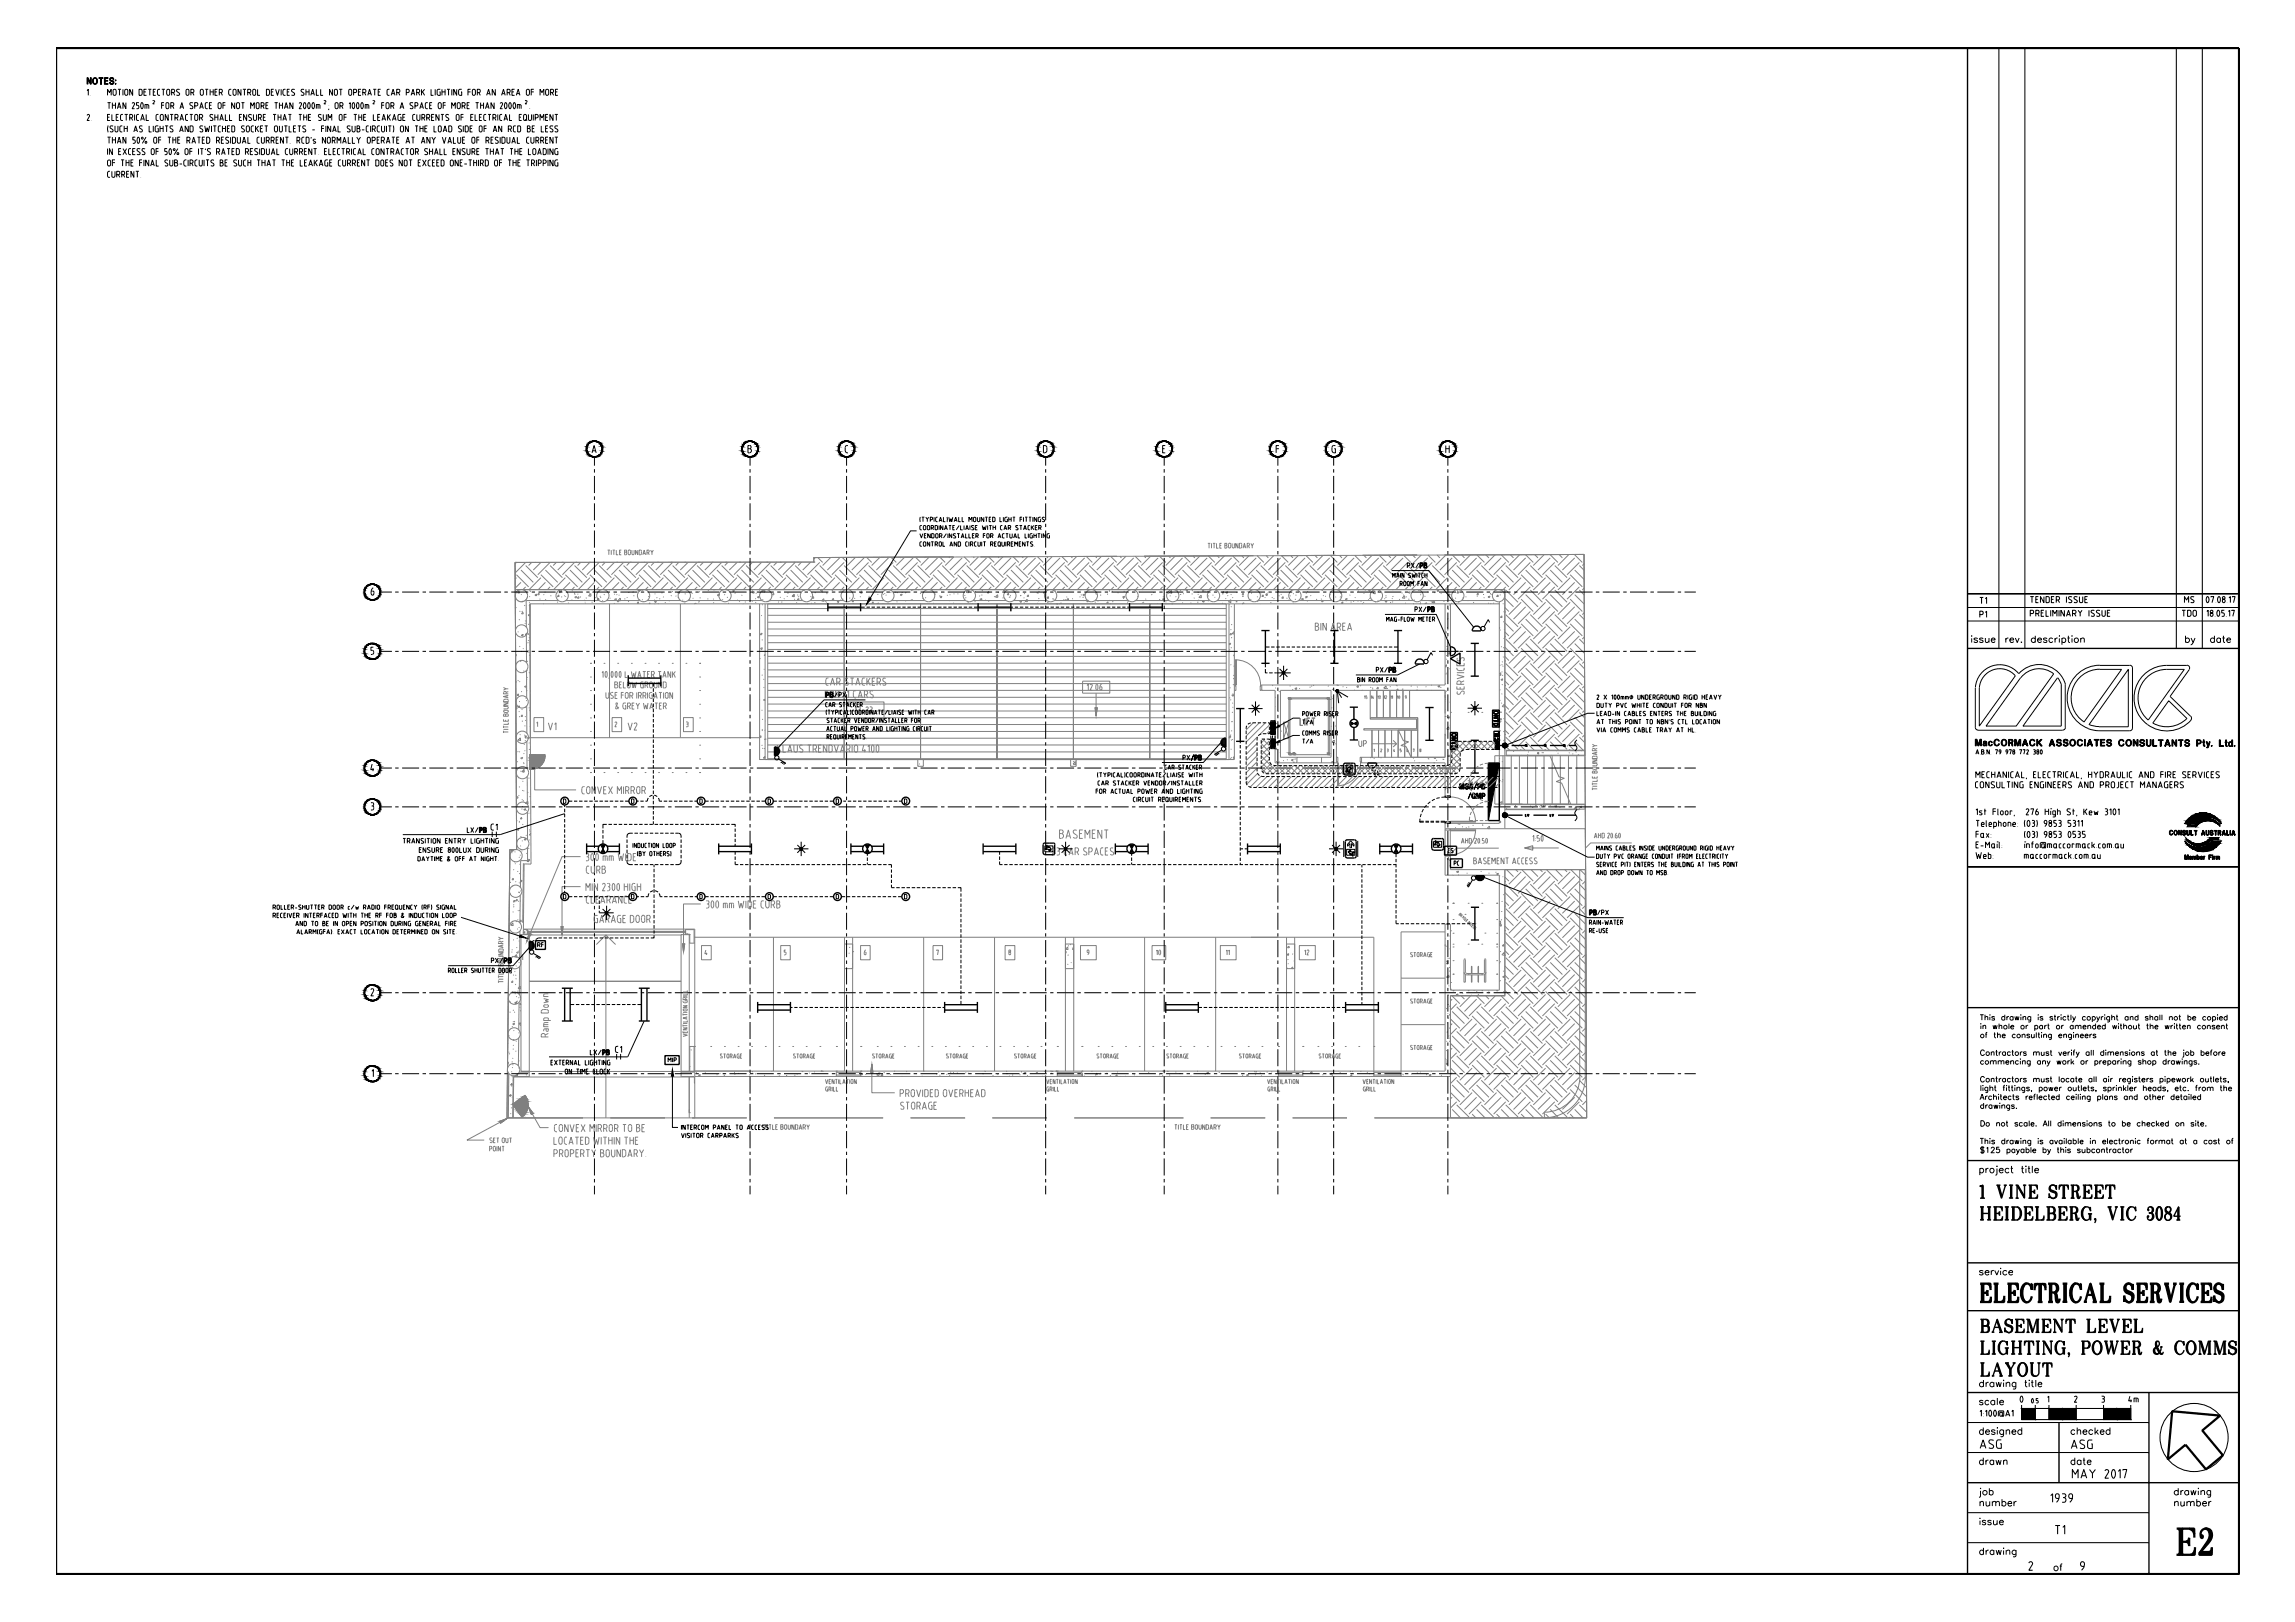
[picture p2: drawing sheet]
<svg xmlns="http://www.w3.org/2000/svg" width="841mm" height="594mm" viewBox="0 0 841 594" stroke-linecap="round" stroke-linejoin="round" font-family="sans-serif">
<g fill="none" stroke="#000" stroke-width=".83" stroke-linecap="butt">
<path d="M20.5 17.6h800v558.9h-800zM725.6 470.2h3.8l.1 2.3M726 470.2l.3 .5M726.3 476.4l-.3 .5M726.3 470.4v6.3M726.5 470.4v6.3M726.7 473.5h1.6M726.7 476.4l.3 .5M726.8 470.4v6.3M727 470.2l-.3 .5M728.3 474.6l-.2-.8-.5-.3a.81 .81 0 0 0 .7-1v2.2M728.3 470.2a1.59 1.59 0 0 1 1.2 1.5"/>
<path d="M729 470.3l.3 .4M729.5 476.4l-.3 .4M729.6 474.9l-.1 2h-3.9M729.6 475.7l-.6 1.1-.4 .1M730.5 470.2h1.9M730.9 470.2l.4 .5M731.3 476.4l-.4 .5M731.3 470.4v6.3M731.5 470.4v6.3M731.7 476.4l.4 .5M731.7 470.4v6.3M732.1 470.2l-.4 .5"/>
<path d="M734.3 476.4l-.3 .4M734.5 474.6l-.1 2.3h-3.8M734.5 475.4a1.55 1.55 0 0 1-1.2 1.5M735.6 470.2h3.8l.1 2.3M735.9 470.2l.4 .5M736.3 476.4l-.4 .5M736.3 470.4v6.3M736.5 470.4v6.3M736.6 473.5h1.6M736.7 476.4l.3 .5M736.8 470.4v6.3M737 470.2l-.3 .5"/>
<path d="M738.3 470.2a1.76 1.76 0 0 1 1.2 1.5M738.3 474.6l-.2-.8-.5-.3a.81 .81 0 0 0 .7-1v2.2M739 470.3l.3 .4M739.5 476.4l-.3 .4M739.6 475.7l-.3 .7-.7 .5M739.6 474.9l-.1 2h-3.9M741.7 470.6a5.3 5.3 0 0 0 0 5.9M742.7 470.1a3.2 3.2 0 0 0-1.6 3.4 3.2 3.2 0 0 0 1.6 3.5M744.2 471.1l.4 1.3-.1-2.1-.3 .8a1.71 1.71 0 0 0-2-1 1.71 1.71 0 0 0-1.3 1.7l-.3 .8a4.1 4.1 0 0 0 1.6 4.3 1.98 1.98 0 0 0 2.4-2.1M744.4 470.6l.1 1.1M745.6 472.6l.1-2.3h3.8l.1 2.3M746 470.3l-.3 .5"/>
<path d="M746.7 476.9h1.8M746.8 470.2a1.76 1.76 0 0 0-1.2 1.5M747.1 470.2l.3 .5M747.4 476.4l-.3 .5M747.4 470.4v6.3M747.6 470.4v6.3M747.9 476.4l.2 .5M747.9 470.4v6.3M748.1 470.2l-.2 .5M748.4 470.2a1.76 1.76 0 0 1 1.2 1.5M749.2 470.3l.3 .4M750.5 470.2h2.6a1.74 1.74 0 0 1 1.1 1.6 1.74 1.74 0 0 1-1.1 1.6h-1.4"/>
<path d="M750.5 476.9h1.8M750.9 470.2l.3 .5M751.2 476.4l-.3 .5M751.2 470.4v6.3M751.5 470.4v6.3M751.7 476.4l.3 .5M751.7 470.4v6.3M752 470.2l-.3 .5M752.6 473.3l.5 .3 .2 .6 .3 2.6 .8 .1 .2-.5M752.9 470.3a1.81 1.81 0 0 1 0 3.1M753.2 473.4l.5 1 .3 2.1 .2 .2 .4-.3 .2-.8M753.2 473.8l.6 2.9 .4 .1"/>
<path d="M753.6 470.5a1.93 1.93 0 0 1-.1 2.6M755.8 476.8h1.8M755.9 470.2h1.7M756.2 470.2l.3 .5M756.5 476.4l-.3 .4M756.5 470.4v6.3M756.8 470.4v6.3M757 476.4l.3 .5M757 470.4v6.3M757.3 470.2l-.3 .5M759.7 470.6a5.3 5.3 0 0 0 0 5.9M760.8 470.1a3.2 3.2 0 0 0-1.7 3.4 3.2 3.2 0 0 0 1.7 3.5"/>
<path d="M762.2 471.1l.4 1.3-.1-2.1-.3 .8a1.71 1.71 0 0 0-1.9-1 1.71 1.71 0 0 0-1.4 1.7l-.2 .8a4.1 4.1 0 0 0 1.5 4.3 1.98 1.98 0 0 0 2.4-2.1M762.5 470.6v1.1M763.6 476.8h1.2M763.8 476.8l.4-.2 .1 .3M764.8 474.3h2.1M765.9 470.9l1.7 5.9h.4l-1.9-6.6-2 6.6M766 470.6l1.8 6.2M766.9 476.9h1.5M767.5 476.6l-.2 .3M767.9 476.6l.3 .2M769.3 470.2h1.9M769.7 470.2l.4 .5"/>
<path d="M770.1 476.4l-.4 .5M770.1 470.4v6.3M770.3 470.4v6.3M770.5 476.4l.4 .5M770.5 470.4v6.3M770.9 470.2l-.4 .5M773.1 476.4l-.3 .4M773.3 474.6l-.1 2.3h-3.8M773.3 475.4a1.55 1.55 0 0 1-1.2 1.5M778.8 471v1.5l.5 .6 1.8 .7a1.97 1.97 0 0 1 .2 2.4M779.1 470.5a1.55 1.55 0 0 1 2.3 .4l.2-.6v2.1l-.3-1.2a1.34 1.34 0 0 0-2.1-.7 1.34 1.34 0 0 0 .2 2.2l1.7 .8a1.86 1.86 0 0 1 .4 2.8 1.86 1.86 0 0 1-2.9-.2l-.1 .7-.1-2.3a2.59 2.59 0 0 0 1.8 2.5 1.63 1.63 0 0 0 1.2-1.3 1.63 1.63 0 0 0-.6-1.6l-1.6-.6a2 2 0 0 1-.1-3zM782.9 470.2h3.8v2.3"/>
<path d="M783.2 470.2l.3 .5M783.5 476.4l-.3 .5M783.5 470.4v6.3M783.8 470.4v6.3M783.9 473.5h1.6M783.9 476.4l.4 .5M784 470.4v6.3M784.3 470.2l-.4 .5M785.5 474.6l-.2-.8-.5-.3a.81 .81 0 0 0 .7-1v2.2M785.5 470.2a1.59 1.59 0 0 1 1.2 1.5M786.3 470.3l.2 .4M786.7 476.4l-.2 .4"/>
<path d="M786.8 475.7l-.6 1.1-.4 .1M786.9 474.9l-.2 2h-3.9M787.8 470.2h2.6a1.74 1.74 0 0 1 1.1 1.6 1.74 1.74 0 0 1-1.1 1.6h-1.5M787.8 476.9h1.8M788.1 470.2l.4 .5M788.5 476.4l-.4 .5M788.5 470.4v6.3M788.7 470.4v6.3M788.9 476.4l.4 .5M789 470.4v6.3M789.3 470.2l-.4 .5M789.9 473.3l.5 .3 .1 .6 .4 2.6 .7 .1 .3-.5"/>
<path d="M790.2 470.3a1.81 1.81 0 0 1 0 3.1M790.4 473.4a4.2 4.2 0 0 1 .8 3.1l.6 .1 .3-1M790.5 473.8l.6 2.9 .3 .1M790.8 470.5a1.84 1.84 0 0 1-.1 2.6M793.1 470.2h1.8M793.3 470.3l.4 .4M793.6 470.2l1.6 6.6 1.8-6.6M793.9 470.4l1.5 5.8M794.2 470.2l1.3 5.6M794.4 470.2l-.2 .4M796.3 470.2h1.4M796.7 470.2l.2 .5 .4-.5"/>
<path d="M798.6 470.2h1.8M798.6 476.8h1.8M799 470.2l.3 .5M799.3 476.4l-.3 .4M799.3 470.4v6.3M799.6 470.4v6.3M799.8 476.4l.3 .5M799.8 470.4v6.3M800.1 470.2l-.3 .5M802.5 470.6a5.3 5.3 0 0 0 0 5.9M803.6 470.1a3.2 3.2 0 0 0-1.7 3.4 3.2 3.2 0 0 0 1.7 3.5M805 471.1l.4 1.3-.1-2.1-.3 .8a1.71 1.71 0 0 0-1.9-1 1.71 1.71 0 0 0-1.4 1.7l-.2 .8a4.1 4.1 0 0 0 1.5 4.3 1.98 1.98 0 0 0 2.4-2.1"/>
<path d="M805.3 470.6v1.1M806.4 470.2h3.8l.1 2.3M806.8 470.2l.3 .5M807.1 476.4l-.3 .5M807.1 470.4v6.3M807.4 470.4v6.3M807.5 473.5h1.6M807.6 476.4l.3 .5M807.6 470.4v6.3M807.9 470.2l-.3 .5M809.1 470.2a1.55 1.55 0 0 1 1.2 1.5M809.2 474.6l-.1-.5-.6-.6a.81 .81 0 0 0 .7-1v2.2"/>
<path d="M809.9 470.3l.3 .4M810.3 476.4l-.3 .4M810.4 474.9v2h-4M810.4 475.7l-.5 1.1-.4 .1M811.8 471v1.5l.5 .6 1.7 .7a1.86 1.86 0 0 1 .4 2.4M812.1 470.5a1.55 1.55 0 0 1 2.3 .4l.2-.6v2.1l-.2-1.2a1.36 1.36 0 0 0-2.2-.8 1.36 1.36 0 0 0 .1 2.3l1.7 .8a1.85 1.85 0 0 1 .6 2.5 1.85 1.85 0 0 1-2.5 .6l-.5-.5-.2 .7v-2.3a2.59 2.59 0 0 0 1.8 2.5 1.65 1.65 0 0 0 1.2-1.2 1.65 1.65 0 0 0-.6-1.7l-1.5-.6a1.89 1.89 0 0 1-.2-3zM796 516.9l17.6 1.6-6.5 5.4 7.5 9.1-6.2 5.2-7.5-9.1-6.5 5.4zM797.7 559.9h6.4v3.3M798.2 559.9l.6 .7M800.1 559.9l-.6 .7M802.2 559.9a2.3 2.3 0 0 1 1.9 2.1M807.9 559.9a1.96 1.96 0 0 1 1.9 2.5l-.8 2.2-3 4.4"/>
<path d="M798.8 568.8l-.6 .7M798.8 560.2v9M799.2 560.2v9M799.4 564.7h2.7M799.5 568.8l.6 .7M799.6 560.2v9M802.2 563.2a1.33 1.33 0 0 1-1.2 1.5 1.32 1.32 0 0 1 1.2 1.5M802.2 563.3v3M803.4 560.1l.5 .5M804.1 568.8l-.3 .6M804.3 567.8a2.3 2.3 0 0 1-1.6 1.7M804.4 566.7l-.1 2.8h-6.7"/>
<path d="M806.9 563l-.3-.6 .6 .1-.1 .8h-.3a2.15 2.15 0 0 1 1.1-3.4 2.15 2.15 0 0 1 2.7 2.4l-.5 1.7-4.1 5v.5h4.5v-2.8M809.3 560.2a3.1 3.1 0 0 1-.2 4.6l-1.7 2.3M809.8 568.8l.6-.5-.1 .7h-4.1M810.5 567a1.32 1.32 0 0 1-1.2 1.5h-2.8"/>
</g>
<g fill="none" stroke="#000" stroke-width=".38">
<path d="M732.5 17.6v219.9M742 17.6v219.9M797.5 17.6v219.9M807.1 17.6v219.9M725.5 218.8h1.3M726.2 218.8v2.3M727.6 219.3l.4-.5v2.3M744 218.5h1.3M744.6 218.5v2.2M746 219.5h.7M747 218.5h-1v2.2h1M749 218.5v2.2l-1.3-2.2v2.2"/>
<path d="M749.8 218.5l1.1 .2v1.9l-1.1 .1zM751.7 219.5h.8M752.8 218.5h-1.1v2.2h1.1M753.5 219.8h.7a.64 .64 0 0 0 .5-.7 .64 .64 0 0 0-.5-.6h-.7v2.2M754.2 219.8l.5 .9M757.3 218.5v2.2M759.2 218.7l-.2-.1a.54 .54 0 0 0-.8 0 .54 .54 0 0 0 .1 .8l.9 .7a.7 .7 0 0 1-.4 .7 .7 .7 0 0 1-.8-.2M761.3 218.7l-.2-.1a.58 .58 0 0 0-.8 0 .58 .58 0 0 0 0 .8l.9 .7a.68 .68 0 0 1-.4 .7 .68 .68 0 0 1-.8-.2M762 218.5v1.6a.6 .6 0 0 0 .6 .6 .6 .6 0 0 0 .6-.6v-1.6M764 219.5h.8M765 218.5h-1v2.2h1M804 218.7l-.1-.1a.59 .59 0 0 0-.9-.1 .59 .59 0 0 0 .1 .9l.9 .7a.7 .7 0 0 1-.4 .7 .7 .7 0 0 1-.8-.2"/>
<path d="M808.7 218.7l.1-.1a1.13 1.13 0 0 1 .7 1 1.13 1.13 0 0 1-.7 1.1l-.3-1.1zM810.2 218.8v-.3h1l-.6 2.2M812.9 218.7l.1-.1a1.18 1.18 0 0 1 0 2.1l-.4-.9zM814.5 218.6v.7a.77 .77 0 0 1 .8 .5 .77 .77 0 0 1-.4 .9 .72 .72 0 0 1-.5-.8 .72 .72 0 0 1 .8-.6v-.7zM816.8 219l.5-.5v2.2M818.1 218.8v-.3h1l-.6 2.2M315.4 222.4h1.5M317.5 222.4h1.3M319.4 222.4h1.2M321.3 222.4h1.3M323.1 222.4h1.3M325 222.4h1.3"/>
<path d="M326.9 222.4h1.2M328.8 222.4h1.2M330.7 222.4h1.2M332.5 222.4h1.3M334.4 222.4h1.2M336.3 222.4h1.2M338.2 222.4h1.2M340 222.4h1.3M341.9 222.4h1.2M343.8 222.4h1.2M345.7 222.4h1.2M347.5 222.4h1.3"/>
<path d="M349.4 222.4h1.3M351.3 222.4h1.2M353.2 222.4h1.2M355 222.4h1.3M356.9 222.4h1.5M370.4 222.4h.9M371.9 222.4h1.2M373.7 222.4h1.3M375.6 222.4h1.2M377.5 222.4h1.2M379.4 222.4h1.3M381.2 222.4h1.3"/>
<path d="M383.1 222.4h1.3M385 222.4h1.2M386.9 222.4h1.2M388.7 222.4h1.3M390.6 222.4h1.3M392.5 222.4h1.2M394.4 222.4h1.2M396.3 222.4h1.2M398.1 222.4h1.3M400 222.4h1.2M401.9 222.4h1.2M403.8 222.4h1.2"/>
<path d="M405.6 222.4h1.3M407.5 222.4h1.2M409.4 222.4h1.2M411.3 222.4h1.2M413.1 222.4h.8M463.7 237h1.5M465.8 237h1.3M467.7 237h1.3M469.6 237h1.2M471.5 237h1.2M473.4 237h1.2M475.2 237h1.3"/>
<path d="M477.1 237h1.2M479 237h1.2M480.9 237h1.2M482.7 237h1.3M484.6 237h1.2M486.4 237h1.3M488.4 237h1.2M490.2 237h1.3M492.1 237h1.2M493.9 237h1.3M495.8 237h1.3M497.7 237h1.3"/>
<path d="M499.6 237h1.3M501.4 237h1.3M503.3 237h1.3M505.2 237h1.2M507.1 237h1.3M509 237h1.2M510.8 237h1.5M545.9 228l-.5-1.1-1.6 2.7M725.5 225.1h.7a.64 .64 0 0 0 .6-.6 .64 .64 0 0 0-.6-.7h-.7v2.3M727.6 224.3l.4-.5v2.3M744 224.7h.6a.6 .6 0 0 0 .7-.6 .6 .6 0 0 0-.7-.6h-.6v2.2M746 224.7h.7a.6 .6 0 0 0 .5-.6 .6 .6 0 0 0-.5-.6h-.7v2.2"/>
<path d="M746.7 224.7l.5 1M748 224.5h.8M749 223.5h-1v2.2h1M749.8 223.5v2.2h.9M751.5 223.5v2.2M752.3 225.7v-2.2l.7 1.2 .8-1.2v2.2M754.5 223.5v2.2M756.5 223.5v2.2l-1.3-2.2v2.2M757.3 225.7l.7-2.2 .7 2.2M757.5 225.1h1M759.5 224.7h.6a.6 .6 0 0 0 .7-.6 .6 .6 0 0 0-.7-.6h-.6v2.2M760.2 224.7l.6 1"/>
<path d="M761.5 223.5l.8 1v1.2M763 223.5l-.7 1M765.5 223.5v2.2M767.5 223.6l-.9-.1-.3 .3 .1 .5 1.1 .8a.67 .67 0 0 1-.4 .7 .67 .67 0 0 1-.8-.2M769.5 223.6l-.5-.1a.51 .51 0 0 0-.7 .2 .51 .51 0 0 0 .2 .7l1 .7a.66 .66 0 0 1-.5 .7 .66 .66 0 0 1-.7-.2M770.3 223.5v1.6a.6 .6 0 0 0 .6 .6 .6 .6 0 0 0 .6-.6v-1.6M772.3 224.5h.7M773.3 223.5h-1v2.2h1M799.6 223.5h1.3M800.3 223.5v2.2M800.5 220.7v-2.2l.8 1.3 .7-1.3v2.2M801.7 223.5l.9 .1 .3 .5v1l-.5 .6h-.7z"/>
<path d="M803.8 223.6a.65 .65 0 0 1 .7-.1 .65 .65 0 0 1 .4 .6v1a.64 .64 0 0 1-.6 .6 .64 .64 0 0 1-.7-.6zM808.7 224l.5-.5v2.2M810.1 223.6v.7a.67 .67 0 0 1 .9 .7 .67 .67 0 0 1-.9 .6l-.1-.7 .2-.3a.54 .54 0 0 0 .7-.6 .54 .54 0 0 0-.8-.4zM811.8 225.6v.1M812 220.7h.1M812.6 223.6l.2-.1a1.24 1.24 0 0 1 0 2.2l-.4-.8zM815.1 223.5h-.9v1h.5l.4 .4-.2 .8h-.7M815.9 225.6v.1M816.1 220.7h.1M816.6 224l.5-.5v2.2M817.9 223.8v-.3h.9l-.6 2.2M239.4 250.3v1.2"/>
<path d="M239.4 252.1v1.3M239.4 253.9v1.3M239.4 255.8v1.3M239.4 257.7v1.3M239.4 259.6v1.3M458.7 258.1l1.4 1.4h-2.6M460.1 256.9v5.2M461.6 258.1l-1.5 1.4 1.5 1.5M462.7 259.5h-2.6l-1.4 1.5M463.7 245v1.4h.8M463.7 243v1.4M465.1 246.4h1.3"/>
<path d="M467 246.4h6M468.9 245l1.5 1.4v2.6M468.9 247.9l1.5-1.5 1.4 1.5M470.4 243.8v2.6l1.4-1.4M490.1 253l.5 4.6M494 255.3l-3.9-2.3 1.6 2.5M525 240l-.6-1-1.4 2.7M537.8 259.4h5.3M539 257.9l1.5 1.5v2.6M540.5 256.8v2.6l1.4-1.5M239.4 261.4v1.3M239.4 263.3v1.3"/>
<path d="M239.4 265.2v1.2M239.4 267.1v1.3M239.4 269v1.2M239.4 270.8v1.3M239.4 272.7v1.2M239.4 274.6v1.2M239.4 276.5v1.2M239.4 278.3v1.3M285.3 278l2.6 1.5-.8 .5M286.9 279l-.8 .4M287.4 279.2l-.8 .5M445.6 276l.8 .5"/>
<path d="M446 275.7l.8 .5M447.6 274.8l-2.6 1.5 .9 .4M454.5 271.5v.7M454.5 272.9v1.2M454.5 274.8v1.2M454.5 276.6v1.3M454.5 278.5v1.2M465.7 264.5l1.6 4.5v-4.5h-1.6v4.5h1.6M465.7 270.7l1.6 3M467.3 270.7h-1.6v3h1.6v-3l-1.6 3M467.3 264.5l-1.6 4.5M494.8 264.3l2.6 1.4"/>
<path d="M495.2 264.4v1.1M495.4 264.5v.9M495.7 264.7v.6M495.9 264.8v.3M496.4 264.8v.3M496.7 264.7v.6M497 264.5v.9M497.2 264.4v1.1M497.4 264.3l-2.6 1.4M539 260.9l1.5-1.5 1.4 1.5M548 271.5l1.4 3v-3h-1.4v3h1.4M549.4 271.5l-1.4 3"/>
<path d="M206.9 294.9v.7M206.9 296.2v1.3M206.9 298.1v1.2M206.9 300v1.2M208.3 293.4h1.4M210.3 293.4h1.3M212.2 293.4h1.3M214.1 293.4h1.2M215.9 293.4h1.3M217.8 293.4h1.3M219.7 293.4h1.3M221.6 293.4h1.3"/>
<path d="M223.4 293.4h1.3M225.3 293.4h1.3M227.2 293.4h1.2M229.1 293.4h1.4M233.3 293.4h.7M234.7 293.4h1.2M237.6 292.3l-.4 1.1h-.7M239.1 291.3l-1.1 .5M239.4 280.2v1.2M239.4 282.1v1.2M239.4 284v1.2M239.4 285.8v1.3"/>
<path d="M239.4 287.7v1.2M239.4 289.6v1.2M239.4 291.5v1.2M239.4 293.3v1.3M239.4 295.2v1.3M239.4 297.1v1.2M239.4 299v1.2M239.7 291.3l1.1 .5M241.3 292.3l.3 1.1h1M243.2 293.4h1.3M245.1 293.4h1.3M247 293.4h1.3"/>
<path d="M248.8 293.4h1.3M250.7 293.4h1.3M252.6 293.4h1.2M254.5 293.4h1M258.3 293.4h1.4M260.3 293.4h1.3M262.2 293.4h1.2M264.1 293.4h1.2M266 293.4h1.2M267.8 293.4h1.3M269.7 293.4h1.2M271.6 293.4h1.2"/>
<path d="M273.5 293.4h1.2M275.3 293.4h1.3M277.2 293.4h1.3M279.1 293.4h1.4M283.3 293.4h1.4M285.3 293.4h1.3M287.2 293.4h1.3M289.1 293.4h1.3M290.9 293.4h1.3M292.8 293.4h1.3M294.7 293.4h1.2M296.6 293.4h1.3"/>
<path d="M298.5 293.4h1.2M300.3 293.4h1.3M302.2 293.4h1.2M304.1 293.4h1.4M309 293.4h1M310.7 293.4h1.2M312.6 293.4h1.2M314.4 293.4h1.3M316.3 293.4h1.2M318.2 293.4h1.2M320.1 293.4h1.2M321.9 293.4h1.3"/>
<path d="M323.8 293.4h1.3M325.7 293.4h1.2M327.6 293.4h1.2M329.4 293.4h1.1M454.5 280.4v1.2M454.5 282.3v1.2M454.5 284.1v1.3M454.5 286v1.3M454.5 287.8v1.3M454.5 289.8v1.2M454.5 291.6v1.3M454.5 293.5v1.3"/>
<path d="M454.5 295.3v1.3M454.5 297.2v1.3M454.5 299.1v1.3M504.3 282.3l-.7 .3 .1 1.1 .6 .1M504.9 282.3v1.5h.7M206.9 301.9v1.2M206.9 303.7v1.3M206.9 305.6v1.2M206.9 307.5v1.2M206.9 309.4v1.2M206.9 311.2v1.3M206.9 313.1v1.3"/>
<path d="M206.9 315v1.2M206.9 316.9v1.2M206.9 318.7v1.3M220.1 309.4l1.7 3M220.2 312.2l.8 .2 .7-.2M220.4 311.9h1.2M220.5 311.8h1M220.6 311.6h.8M220.7 311.4h.6M220.8 311.2h.4M220.9 311.1h.2M221 304v1.2"/>
<path d="M221 305.9v1.2M221 307.7v1.5M221.1 310.7h-.2M221.2 310.5h-.4M221.3 310.3h-.6M221.4 310.1h-.8M221.5 310h-1M221.6 309.8h-1.2M221.7 309.6l-.7-.2-.8 .2M221.8 309.4l-1.7 3M222.3 301.9h-1.3v1.5M223 301.9h1.3"/>
<path d="M224.9 301.9h1.2M226.7 301.9h1.3M228.6 301.9h1.2M229.8 315a1.23 1.23 0 0 0 1 1.7h1.1M229.8 307.5v1.2M229.8 309.4v1.2M229.8 311.2v1.3M229.8 313.1v1.3M230.5 301.9h1.2M231.9 305.2h-1.1a1.2 1.2 0 0 0-1 1.6M232.4 301.9h1.2M232.5 316.7h1.3"/>
<path d="M232.5 305.2h1.3M234.2 301.9h1.3M234.4 316.7h1.2M234.4 305.2h1.2M236.1 301.9h1.3M236.3 316.7h1.2M236.3 305.2h1.2M238 301.9h1.2M238.2 316.7h1.2M238.2 305.2h1.2M239.4 300.8v1.1M239.7 316.7v.9"/>
<path d="M239.7 318.2v1.3M239.9 301.9h1.2M240 316.7h1.3M240 305.2h1.3M241.7 301.9h1.3M241.9 316.7h1.2M241.9 305.2h1.2M243.6 301.9h1.3M243.7 316.7h1.3M243.7 305.2h1.3M245.5 301.9h1.2M245.7 316.7h1.2"/>
<path d="M245.7 305.2h1.2M247.4 301.9h1.2M247.5 305.2h1.1a1.21 1.21 0 0 1 1 1.6M249.3 301.9h1.2M249.6 315a1.24 1.24 0 0 1-1 1.7h-1.1M249.6 307.5v1.2M249.6 309.4v1.2M249.6 311.2v1.3M249.6 313.1v1.3M251.1 301.9h1.3M253 301.9h1.2M254.9 301.9h1.2"/>
<path d="M256.8 301.9h1.2M258.6 301.9h1.3M260.5 301.9h1.2M262.4 301.9h1.2M264.3 301.9h1.2M266.1 301.9h1.3M268 301.9h1.4v.9M269.4 315.5v1.2h1.1M269.4 303.5v1.2M269.4 305.3v1.3M269.4 307.2v1.2M269.4 309.1v.8"/>
<path d="M269.4 311.9v1.2M269.4 313.7v1.3M271.2 316.7h1.2M273 316.7h1.3M274.9 316.7h1.2M276.8 316.7h1.2M278.7 316.7h1.2M280.5 316.7h1.3M282.4 316.7h1.2M284.3 316.7h1.2M286.2 316.7h1.2M288 316.7h1.3"/>
<path d="M289.9 316.7h1.3M291.8 316.7h1.2M292.2 309.5l1.4 1.4h-2.6M293.6 308.3v5.3M293.7 316.7h1.2M295.1 309.5l-1.5 1.4 1.5 1.5M295.5 316.7h1.3M296.3 310.9h-2.7l-1.4 1.5M297.4 316.7h1.3M299.3 316.7h1.2M301.2 316.7h1.2M303.1 316.7h1.2"/>
<path d="M304.9 316.7h1.3M306.8 316.7h1.2M308.6 316.7h1.3M310.6 316.7h1.2M312.4 316.7h1.3M314.3 316.7h1.2M316.1 316.7h1.3M317 309.4l1.7 3M317.1 312.2l.8 .2 .7-.2M317.3 311.9h1.2M317.4 311.8h1M317.5 311.6h.8"/>
<path d="M317.6 311.4h.6M317.7 311.2h.4M317.8 311.1h.2M317.9 312.7v.7M317.9 314.1v1.2M317.9 315.9v.8M318 310.7h-.2M318 316.7h1.2M318.1 310.5h-.4M318.2 310.3h-.6M318.3 310.1h-.8M318.4 310h-1"/>
<path d="M318.5 309.8h-1.2M318.6 309.6l-.7-.2-.8 .2M318.7 309.4l-1.7 3M319.9 316.7h1.3M321.8 316.7h1.3M323.6 316.7h1.3M325.5 316.7h1.2v1.1M326.7 318.5v1.2M366.3 315.5v1.2h1.1M366.3 311.9v1.2M366.3 313.7v1.3M368 316.7h1.2"/>
<path d="M369.9 316.7h1.2M371.8 316.7h1.2M373.6 316.7h1.3M375.5 316.7h1.3M377.4 316.7h1.2M379.3 316.7h1.2M381.1 316.7h1.3M383 316.7h1.3M384.8 316.7h1.3M386.8 316.7h1.2M387.9 310.9h2.6l1.5 1.5M388.7 316.7h1.2"/>
<path d="M389 309.5l1.5 1.4-1.5 1.5M390.5 308.3v5.3M390.5 316.7h1.3M392 309.5l-1.5 1.4h2.6M392.4 316.7h1.2M394.2 316.7h1.3M396.1 316.7h1.3M398 316.7h1.3M399.9 316.7h1.2M401.7 316.7h1.3M403.6 316.7h1.2M405.5 316.7h1.3"/>
<path d="M407.4 316.7h1.2M409.2 316.7h1.3M411.1 316.7h1.3M413 316.7h1.2M413.9 309.4l1.7 3M414 312.2l.7 .2 .8-.2M414.1 311.9h1.2M414.2 311.8h1M414.3 311.6h.9M414.4 311.4h.6M414.5 311.2h.4M414.6 311.1h.2"/>
<path d="M414.7 312.7v.7M414.7 314.1v1.2M414.7 315.9v.8M414.8 310.7h-.2M414.9 316.7h1.3M414.9 310.5h-.4M415 310.3h-.6M415.2 310.1h-.9M415.2 310h-1M415.3 309.8h-1.2M415.5 309.6l-.8-.2-.7 .2M415.6 309.4l-1.7 3"/>
<path d="M416.7 316.7h1.3M418.6 316.7h1.3M420.5 316.7h1.2M422.4 316.7h1.2M424.3 316.7h1.2M426.1 316.7h1.3M428 316.7h1.2M429.9 316.7h1.2M431.8 316.7h1.2M433.6 316.7h1.3M435.5 316.7h1.2M437.4 316.7h1.2"/>
<path d="M439.3 316.7h1.2M441.1 316.7h1.3M443 316.7h1.3M444.9 316.7h1.2M446.8 316.7h1.2M448.6 316.7h1.3M450.5 316.7h1.3M452.3 316.7h1.3M454.3 316.7h1.2M454.5 310.9h1M454.5 301v1.3M454.5 302.9v1.2"/>
<path d="M454.5 304.7v1.3M454.5 306.6v1.2M454.5 308.5v1.3M454.5 310.4v1.2M454.5 312.2v1.3M454.5 314.1v1.2M454.5 316v.7M456.2 316.7h1.2M456.2 310.9h1M458 316.7h1.3M459.9 316.7h1.2M461.7 316.7h1.3"/>
<path d="M463.6 316.7h1.3M465.5 316.7h1.3M467.4 316.7h1.2M469.2 316.7h1.3M471.1 316.7h1.2M473 316.7h1.3M474.9 316.7h1.2M476.7 316.7h1.3M478.6 316.7h1.3M480.5 316.7h1.2M482.4 316.7h1.3M484.2 316.7h1.3"/>
<path d="M486.1 316.7h1.3M488 316.7h1.2M488.2 309.5l1.4 1.4h-2.6M489.6 308.3v5.3M489.9 316.7h1.2M491.1 309.5l-1.5 1.4 1.5 1.5M491.8 316.7h1.2M492.2 310.9h-2.6l-1.4 1.5M493.6 316.7h1.3M495.5 316.7h1.2M497.4 316.7h1.2M499.1 316.7v1"/>
<path d="M499.1 318.3v1.2M499.3 316.7h1.2M501.1 316.7h1.3M503 316.7h1.2M504.9 316.7h1.2M506.8 316.7h1.2M508.6 316.7h1.3M510.5 316.7h1.1M510.7 309.4l1.8 3M510.9 312.2l.7 .2 .8-.2M511 311.9h1.2M511.1 311.8h1"/>
<path d="M511.2 311.6h.9M511.3 311.4h.6M511.4 311.2h.4M511.5 311.1h.2M511.6 312.7v1.2M511.6 314.6v1.2M511.6 316.4v1.3M511.6 318.3v1.2M511.7 310.7h-.2M511.8 310.5h-.4M511.9 310.3h-.6M512.1 310.1h-.9"/>
<path d="M512.1 310h-1M512.2 309.8h-1.2M512.4 309.6l-.8-.2-.7 .2M512.5 309.4l-1.8 3M206.9 320.6v1.3M206.9 322.5v1.2M206.9 324.4v1.2M206.9 326.3v.7M208.3 328.4h1.4M210.3 328.4h1.3M212.2 328.4h1.3M214.1 328.4h1.2"/>
<path d="M215.9 328.4h1.3M217.8 328.4h1.3M219.6 328.4v.8M219.6 329.8v1.3M219.6 331.7v1.2M219.7 328.4h1.3M220.8 332.9l1.5 1.4h-2.7v-.7M221.6 328.4h1.3M222.3 331.7v5.3M223.4 328.4h1.3M223.7 332.9l-1.4 1.4 1.4 1.5M224.9 334.3h-2.6l-1.5 1.5"/>
<path d="M225.3 328.4h1.3M227.2 328.4h1.2M229.1 328.4h1.4M233.3 328.4h.9M234.8 328.4h1.3M237.8 327.2l-.3 1.2h-.9M239.4 326.3l-1.1 .5M239.7 320.1v1.3M239.7 321.9v1.3M239.7 323.8v1.3M239.7 325.7v1.3M239.7 327.6v1.3"/>
<path d="M239.7 329.5v1.2M239.7 331.3v1.3M239.7 333.2v1.3M239.7 335.1v1.3M239.7 337v1.2M239.7 338.8v1.3M240 326.3l1.1 .5M241.5 327.2l.4 1.2h.8M243.4 328.4h1.2M245.3 328.4h1.2M247.1 328.4h1.3M249 328.4h1.2"/>
<path d="M250.9 328.4h1.2M252.8 328.4h1.2M254.6 328.4h.9M258.3 328.4h1.4M260.3 328.4h1.3M262.2 328.4h1.2M264.1 328.4h1.2M266 328.4h1.2M267.8 328.4h1.3M269.7 328.4h1.2M271.6 328.4h1.2M273.5 328.4h1.2"/>
<path d="M275.3 328.4h1.3M277.2 328.4h1.3M279.1 328.4h1.4M283.3 328.4h1.4M285.3 328.4h1.3M287.2 328.4h1.3M289.1 328.4h1.3M290.9 328.4h1.3M292.8 328.4h1.3M294.7 328.4h1.2M296.6 328.4h1.3M298.5 328.4h1.2"/>
<path d="M300.3 328.4h1.3M302.2 328.4h1.2M304.1 328.4h1.4M308.3 328.4h1.4M310.4 328.4h1.2M312.2 328.4h1.3M314.1 328.4h1.2M315.9 328.4h1.3M317.9 328.4h1.2M319.7 328.4h1.3M321.6 328.4h1.2M323.4 328.4h1.3"/>
<path d="M325.3 328.4h1.3M326.7 320.3v1.3M326.7 322.2v1.2M326.7 324v1.1h1.1M327.2 328.4h1.3M328.5 325.1h1.2M329.1 328.4h1.4M330.4 325.1h1.2M332.2 325.1h1.3M334.1 325.1h1.3M336 325.1h1.2M337.9 325.1h1.2"/>
<path d="M339.8 325.1h1.2M341.6 325.1h1.3M343.5 325.1h1.2M345.3 325.1h1.3M347.3 325.1h1.2M349.1 325.1h1.3M351 325.1h1.1v1.5M352.1 327.2v1.2M352.1 329.1v1.2M352.1 331v1.2M352.1 332.8v1.3M352.1 334.7v1.2"/>
<path d="M352.1 336.5v1.3M352.1 338.5v1.2M499.1 320.2v1.2M499.1 322.1v1.2M499.1 323.9v1.3M499.1 325.8v1.2M499.1 327.7v1.2M499.1 329.6v1.2M499.1 331.4v1.3M499.1 333.3v1.2M499.1 335.2v1.2M499.1 337.1v1.2"/>
<path d="M499.1 338.9v1.3M511.6 320.2v1.2M511.6 322.1v1.2M511.6 323.9v1.3M511.6 325.8v1.2M511.6 327.7v1.2M511.6 329.6v1.2M511.6 331.4v1.3M511.6 333.3v1.3M511.6 335.2v1.2M511.6 337.1v1.2h1M513.2 338.3h1.3"/>
<path d="M515.1 338.3h1.3M517 338.3h1.3M518.9 338.3h1.2M520.7 338.3h1.3M522.6 338.3h1.2M524.5 338.3h1.3M526.4 338.3h1.2M528.2 338.3h1.3M530.1 338.3h1.2M532 338.3h1.2M533.9 338.3h1.2M535.7 338.3h1.3"/>
<path d="M537.6 338.3h1.2M537.9 323.6l.4 .8M538.2 323.1l.4 .8M539.5 338.3h1M539.6 322.3l-1.5 2.6-.5-.9M195.4 349.2l2.7 1.5-.8 .5M195.8 344.4l-.9 .5M197.1 350.1l-.8 .5M197.6 350.4l-.8 .4M198.5 343.5h-1.2l-1 .6M199.1 343.5h1.3M201 343.5h1.2"/>
<path d="M202.9 343.5h1.2M204.8 343.5h1.2M206.6 343.5h1.3M208.5 343.5h1.2M210.3 343.5h1.3M212.3 343.5h1.2M214.1 343.5h1.3M216 343.5h1.2M217.8 343.5h1.3M219.7 343.5h1.3M221.6 343.5h1.3M223.5 343.5h1.3"/>
<path d="M225.3 343.5h1.3M227.2 343.5h1.3M229.1 343.5h1.2M231 343.5h1.3M232.9 343.5h1.2M234.7 343.5h1.3M236.6 343.5h1.2M239.7 342.6v.9h-1.2M239.7 340.7v1.2M352.1 340.3v1.3M352.1 342.2v1.2M352.1 344v1.3"/>
<path d="M352.1 345.9v1.3M352.1 347.8v1.3M352.1 349.7v1.3M352.1 351.5v1.3M352.1 353.4v1.3M352.1 355.3v1.3M352.1 357.2v1.3M352.1 359.1v1.2M499.1 340.8v1.3M499.1 342.6v1.3M499.1 344.6v1.2M499.1 346.4v1.3"/>
<path d="M499.1 348.3v1.3M499.1 350.2v1.2M499.1 352v1.3M499.1 353.9v1.3M499.1 355.8v1.3M499.1 357.7v1.2M499.1 359.5v1.3M209 367.9h1.4M211 367.9h1.3M213 367.9h1.2M214.8 367.9h1.3M216.7 367.9h1.2"/>
<path d="M218.5 367.9h1.3M220.4 367.9h1.3M222.3 367.9h1.3M224.2 367.9h1.3M226 367.9h1.3M227.9 367.9h1.3M229.8 367.9h1.2M231.7 367.9h1.3M233.6 367.9h1.4M289.7 369h.7M291.1 369h1.2M292.9 369h1.3"/>
<path d="M294.8 369h1.2M296.6 369h1.3M298.5 369h1.3M300.4 369h1.3M302.3 369h1.2M304.1 369h1.3M306 369h1.2M307.9 369h1.3M309.8 369h1.3M311.6 369h1.3M313.5 369h1.3M315.4 369h1.2"/>
<path d="M317.3 369h1.3M319.1 369h1.3M321 369h1.3M322.9 369h1.2M324.8 369h1.2M326.7 369h1.2M328.5 369h1.3M330.4 369h1.2M332.3 369h1.2M334.2 369h1.2M336 369h1.3M337.9 369h1.2"/>
<path d="M339.8 369h1.2M341.7 369h1.2M343.5 369h1.3M345.4 369h.8M352.1 360.9v1.3M352.1 362.8v1.2M352.1 364.7v1.3M352.1 366.6v1.4M439.1 369h1.4M441.1 369h1.3M443 369h1.3M444.9 369h1.2"/>
<path d="M446.8 369h1.2M448.6 369h1.3M450.5 369h1.3M452.3 369h1.3M454.3 369h1.2M456.2 369h1.2M458 369h1.3M459.9 369h1.2M461.7 369h1.3M463.6 369h1.3M465.5 369h1.3M467.4 369h1.2"/>
<path d="M469.2 369h1.3M471.1 369h1.2M473 369h1.3M474.9 369h1.3M476.7 369h1.3M478.6 369h1.3M480.5 369h1.2M482.4 369h1.3M484.2 369h1.3M486.1 369h1.3M488 369h1.2M489.9 369h1.2"/>
<path d="M491.8 369h1.3M499.1 361.4v1.2M499.1 363.3v1.3M499.1 365.2v1.2M499.1 367v1M249.7 415.1l.5 1.6 .6-1.6M249.7 412.1v1.6M251.1 412.1v1.6l-.9-1.6v1.6M251.3 415.1v1.6M251.7 412.1h.9M252.1 412.1v1.6M252.8 415.2h-.9v.4l.9 .7-.4 .4-.5-.1"/>
<path d="M253.1 412.8h.6M253.3 415.1v1.6M253.8 412.1h-.7v1.6h.7M253.8 415.1h.9M254.3 415.1v1.6M254.4 413l.7-.1 .1-.6-.8-.2v1.6M254.9 413l.3 .7M255.3 415.3l.2-.2 .6 .2 .1 .9-.4 .5-.5-.3zM256.5 412.1l-.7 .3v1l.7 .3M256.7 416l.8-.1-.1-.8h-.7v1.6M257.2 412.2l.6-.1 .2 .3v1l-.3 .3-.6-.3zM257.2 416l.4 .7"/>
<path d="M258.5 413.7v-1.6l.6 .9 .5-.9v1.6M260.1 415.1l-.7 .2v1.1l.7 .3M260.6 416.7l.6-1.6 .5 1.6M260.8 416.2h.8M261.4 413l.8-.1-.1-.8h-.7v1.6M262.3 416l.8-.1-.1-.8h-.7v1.6M262.8 413.7l.6-1.6 .5 1.6M262.8 416l.4 .7M263 413.3h.8M263.8 416l.7-.1 .1-.5-.2-.3h-.6v1.6M265.1 416.7l.6-1.6 .5 1.6M265.3 412.1v1.6l-.9-1.6v1.6"/>
<path d="M265.3 416.2h.8M265.9 412.8h.5M266.6 412.1h-.7v1.6h.7M266.8 416l.8-.1-.1-.8h-.7v1.6M267.2 412.1v1.6h.7M267.3 416l.4 .7M268.3 415.1v1.6M268.5 415.7l.6 1M269.1 415.1l-.8 1M269.7 412.1h.8M270.1 412.1v1.6M270.5 415.2l-.7-.1-.1 .3 .8 .8v.3l-.8 .1"/>
<path d="M271.2 412.2l.6-.1 .2 .3v1l-.3 .3-.6-.3zM273.8 413.7l.6-1.6 .5 1.6M274 413.3h.7M276.1 412.1l-.7 .3v1l.7 .3M277.4 412.1h-.5l-.2 .3v1l.7 .3M278 412.8h.5M278.7 412.1h-.7v1.6h.7M280.1 412.2h-.9v.4l.9 .7-.3 .4-.6-.1M281.5 412.2l-.5-.1-.4 .3 .9 .7v.5h-.9M725.6 517l.5-.5v2.2M726.9 517.7v.1M726.9 518.7h.1"/>
<path d="M727.6 517l.5-.5v2.2M729 516.8l.2-.2a1.24 1.24 0 0 1 0 2.1l-.4-.7zM730.9 516.6a1.18 1.18 0 0 1 .7 1.1 1.18 1.18 0 0 1-.7 1l-.4-1zM733.8 518.3l-.4 .4-.4-.1-.2-1.1 1-.2v1.2l.4 .2v-1.9h-1.6l-.3 .3v1.6M735 518.7l.7-2.2 .8 2.2M735.2 518.2h1.1M737.2 517l.5-.5v2.2M740.8 514.6v5.3h40v-5.3M740.8 515.9h40M745.8 514.6v5.3M750.9 514.6v5.3M760.8 514.6v5.3"/>
<path d="M770.9 514.6v5.3M721 532h66.5M721 521h66.5M725.6 530.5l1.1-3.1 1 3.1M726 529.6h1.4M730.6 527.6a.97 .97 0 0 0-1.1-.3 .97 .97 0 0 0-.6 .9l1.3 1a.79 .79 0 0 1 .2 1.1 .79 .79 0 0 1-1.1 .2l-.5-.3M733.4 527.4h-1.3l-.4 .4-.1 1.8 .5 .8 1.3 .1v-1.7h-.4M759.1 530.5l1-3.1 1 3.1M759.3 529.7h1.5M763.9 527.6a.99 .99 0 0 0-1-.2 .99 .99 0 0 0-.7 .9l1.4 1a.79 .79 0 0 1 .2 1.1 .79 .79 0 0 1-1.1 .1l-.5-.2M765.7 538.2l1.1 1.4v1.8M766.7 527.4l-1.3 .1-.3 .4-.1 2 .5 .6h1.2v-1.7h-.3"/>
<path d="M767.9 538.2l-1.1 1.4M771.4 538.7a.7 .7 0 0 1 .9-.4 .7 .7 0 0 1 .3 1l-1.2 2.1h1.4M774.3 538.3a1.09 1.09 0 0 1 .9 1.5v.3a.92 .92 0 0 1-.9 1.2l-.5-1.2zM776.3 538.9l.7-.7v3.2M778 538.6v-.4h1.4l-.9 3.2M721 554h66.5M751.5 547.8l.7-.7v3.1M753.1 558.7h1.8M754 558.7v3.2M754.4 548.8h-.5a.79 .79 0 0 1-.8-.6 .79 .79 0 0 1 .6-.9 .79 .79 0 0 1 .9 .5l-.3 1.6-.7 .8M755.7 547.1h.7a.74 .74 0 0 1 .7 1 .74 .74 0 0 1-1.1 .4M755.9 559.4l.7-.7v3.2"/>
<path d="M756.4 548.5a.87 .87 0 0 1 .7 .9 .87 .87 0 0 1-.7 .8h-.7M759.4 548.8h-.6a.79 .79 0 0 1-.8-.6 .79 .79 0 0 1 .6-.9 .79 .79 0 0 1 .9 .5l-.1 1.3-.9 1.1M759.4 541.4v-3.2l1.1 1.8 1-1.8v3.2M762.6 541.4l1-3.2 1.1 3.2M762.9 540.5h1.5M721 565h66.5M743.5 572.5a.69 .69 0 0 1 .9-.5 .69 .69 0 0 1 .4 1l-1.3 2.1h1.4M763.7 573.7a.9 .9 0 0 1-1.3-.6 .9 .9 0 0 1 .9-1.1 1.31 1.31 0 0 1 .4 2l-.9 1.1"/>
<circle cx="543.4" cy="230.2" r=".79"/>
<circle cx="522.5" cy="242.3" r=".79"/>
<circle cx="284.7" cy="277.5" r=".79"/>
<circle cx="448.4" cy="274.3" r=".79"/>
<circle cx="540" cy="321.6" r=".79"/>
<circle cx="194.8" cy="348.7" r=".79"/>
<circle cx="804" cy="526.5" r="12.5"/>
</g>
<g fill="none" stroke="#000" stroke-width=".51">
<path d="M721 17.6v558.9M303.4 220.9v3M303.4 222.4h12M315.4 220.9v3M358.4 222.4h12M358.4 220.9v3M370.4 220.9v3M413.9 222.4h12M413.9 220.9v3M425.9 220.9v3M462.3 230.9h2.9M463.7 230.9v12.1"/>
<path d="M487.5 230.9h3M489 230.9v12.1M510.8 230.9h3M512.3 230.9v12.1M531.5 237v3.2M531.6 236.9a1.62 1.62 0 0 1 1.8 1.6 1.62 1.62 0 0 1-1.8 1.7M533.3 238.6h1.2M539 235.6h2.9M540 229.8a1.62 1.62 0 0 1 1.8-.3 1.62 1.62 0 0 1 1 1.6h-3.3zM540.5 235.6v12M721 237.5h99.5M230.2 250.3h12"/>
<path d="M230.2 247.3v4M230.2 248.3h12M242.2 247.3v4M453 259.5h3M454.5 259.5v12M462.3 243h2.9M487.5 243h3M494.6 259h3M496.2 259v4.5M510.8 243h3M518.6 243.2h3.2M518.6 243.1a1.62 1.62 0 0 1 1.7-1.7 1.62 1.62 0 0 1 1.6 1.7"/>
<path d="M522.3 259.1h3.1M523.8 259.1v12M531.5 241.2l3.5-2v4zM539 247.6h2.9M283.8 273.6a1.62 1.62 0 0 1 1.8 1.6 1.62 1.62 0 0 1-1.8 1.6v-3.2M284.1 273.6v3.2M284.5 273.7v3M284.8 273.8v2.8M285.1 274.1v2.3M285.4 274.6v1.3M447.6 271.3v1.4M447.9 270.9v2.2"/>
<path d="M448.2 270.6v2.8M448.5 270.5v3M448.9 270.4v3.2M449.2 273.6a1.62 1.62 0 0 1-1.7-1.7 1.62 1.62 0 0 1 1.7-1.6v3.3M453 271.5h3M492.9 279.5l3.5 .2 .2 3.5-.6 .6h-3.1M493 279.5l-.6 .6M494.6 271h3M496.2 266.5v4.5M501.2 279.5h3.2M501.2 279.5a1.62 1.62 0 0 0 1.7 1.7 1.62 1.62 0 0 0 1.6-1.7M522.3 271.1h3.1"/>
<path d="M531.5 268.3h2.6v6.2h-2.6zM539 271.1h2.9M540.5 271.1v12M545.4 279.5h4v21h-4zM547 260.1h2.4v6.2h-2.4zM547.5 267.8h1.9v3.7h-1.9zM549.4 273h2.6M552.5 272.6v.9l-.5-.9v.9M553.9 273h5.1M559.5 272.6v.9l-.5-.9v.9M561 273h4.9M566.5 272.6v.9l-.5-.9v.9"/>
<path d="M568 273h5M573.5 272.6v.9l-.5-.9v.9M575 273h2.5M492.3 280.2v3M492.4 283.2l.6 .6M502.8 281.2v1.2M539 283.1h2.9M551.5 298.6h6.4M559 298.1v.9h.4M559.7 298.1l.3 .9 .3-.9M561.9 298.6h5.1M568 298.1v.9h.4"/>
<path d="M568.7 298.1l.3 .9 .3-.9M571 298.6h6.5M215 308.9v4M215 309.9h4.6M215 311.9h4.6M222.4 309.9h4.6M222.4 311.9h4.6M227 308.9v4M263.4 309.9h12M263.4 311.9h12M263.4 308.9v4M275.4 308.9v4"/>
<path d="M311.8 309.9h4.6M311.8 311.9h4.6M311.8 308.9v4M319.2 309.9h4.6M319.2 311.9h4.6M323.8 308.9v4M360.3 309.9h12M360.3 311.9h12M360.3 308.9v4M372.3 308.9v4M382.2 309.4v3M382.3 312.4l.6 .6"/>
<path d="M382.9 313.1h3M382.9 308.8h3M382.9 308.7l-.6 .6M386 308.7l.5 .4 .1 3.3-.6 .6M408.7 309.9h4.6M408.7 311.9h4.6M408.7 308.9v4M416.2 309.9h4.5M416.2 311.9h4.5M420.7 308.9v4M457.2 309.9h12M457.2 311.9h12"/>
<path d="M457.2 308.9v4M469.2 308.9v4M493 308.2v5.4M493 308.2l.6-.6 3.2 .2 .2 5.8-.6 .6-2.8 .1-.6-.7M505.6 309.9h4.5M505.6 311.9h4.5M505.6 308.9v4M513.1 309.9h4.5M513.1 311.9h4.5M517.6 308.9v4M524.7 307.7v3.1M524.7 310.7l.6 .6"/>
<path d="M525.3 311.4h3.1M525.3 307.1h3.1M525.3 307.1l-.6 .6M528.4 307.1l.4 .2 .2 .4v3l-.6 .6M529.4 309.9h4.4v3.3h-4.4zM531.5 314.6h4.4v3.2h-4.4zM820.5 317.4h-99.5h99.5M539 332.3h3M540.5 332.3v12M540.7 321.1h3.2M540.8 321.4h3M541 321.8h2.7"/>
<path d="M541.2 322.1h2.3M541.7 322.4h1.3M543.9 320.7l-3.2 .1a1.62 1.62 0 0 0 1.7 1.7 1.62 1.62 0 0 0 1.6-1.7M194 344.7a1.62 1.62 0 0 1 1.7 1.7 1.62 1.62 0 0 1-1.7 1.6v-3.2M194.3 344.8v3.2M194.6 344.9v3M194.9 345v2.8M195.2 345.2v2.3M195.6 345.8v1.2M196.3 344.6h3.6v3.1h-3.6zM539 344.3h3M205.9 374h4"/>
<path d="M205.9 361.9h4M206.9 361.9v12.1M209 361.9v12.1M234.1 374h4M234.1 361.9h4M235 361.9v12.1M237.1 361.9v12.1M277.7 370h12M277.7 367v4M277.7 368h12M289.7 367v4M346.2 370h12"/>
<path d="M346.2 368h12M346.2 367v4M358.2 367v4M427.2 370h11.9M427.2 368h11.9M427.2 367v4M439.1 367v4M493.1 370h12M493.1 368h12M493.1 367v4M505.1 367v4M721 369.1h99.5"/>
<path d="M243.7 386.7h5.2v3.2h-5.2zM721 425.1h99.5M725.6 438.8h1.8M726.3 438.5l-.3 .3M726.3 434.5h-.7v-.2l1.1-.2v4.6M726.3 434.2v4.5M726.3 434.3l-.7 .2M726.5 434.2v4.5M726.7 438.5l.3 .3M731.6 434.1h1.5M731.7 434.1l.4 .3M732 434.1l1.4 4.7 1.5-4.7"/>
<path d="M732.3 434.2l1.2 4.1M732.5 434.1l1.1 4M732.8 434.1l-.2 .2M734.3 434.1h1.1M734.6 434.1l.2 .4 .3-.4M736.2 438.8h1.5M736.3 434.1h1.4M736.5 434.1l.3 .3M736.8 438.5l-.3 .3M736.8 434.2v4.5M737 434.2v4.5M737.2 438.5l.3 .3"/>
<path d="M737.2 434.2v4.5M737.5 434.1l-.3 .3M738.6 434.1h.9l2.3 4M738.6 438.8h1.2M738.9 438.8l.3-.3 .2 .3M738.9 434.1l.3 .3M739.2 434.2v4.5M739.4 434.2l2.4 4.3M741.3 434.1h1.2M741.6 434.1l.3 .4 .3-.4M741.9 434.2v4.6l-2.7-4.5M743.4 434.1h3.1l.1 1.6"/>
<path d="M743.6 434.1l.3 .3M743.9 438.5l-.3 .3M743.9 434.2v4.5M744.1 434.2v4.5M744.2 436.4h1.3M744.3 438.5l.2 .3M744.3 434.2v4.5M744.5 434.1l-.2 .3M745.6 437.2l-.6-.8 .5-.2 .1-.5v1.6M745.6 434.1l.7 .4 .3 .6M746.2 434.1l.3 .3M746.6 438.5l-.2 .3"/>
<path d="M746.7 437.5l-.1 1.3h-3.3M746.7 438l-.9 .8M751.2 434.5l1.1-.5 1.1 .5 .2-.4v1.6l-.2-.9a1.07 1.07 0 0 0-1.6-.7 1.07 1.07 0 0 0-.1 1.8l1.4 .5a1.37 1.37 0 0 1 .4 2 1.37 1.37 0 0 1-1.9 .3l-.6-.4-.1 .5v-1.7a1.56 1.56 0 0 0 1.9 1.7l.5-.5a1.03 1.03 0 0 0-.4-1.4l-1.3-.5a1.25 1.25 0 0 1-.4-1.9zM751.2 434.6v1.1l.5 .5 1.4 .5a1.27 1.27 0 0 1 .3 1.7M754.6 435.7l.1-1.6h3.2l.1 1.6M754.9 434.1l-.2 .4M755.6 438.8h1.5M755.6 434.1l-.7 .4-.3 .6M755.9 434.1l.2 .3M756.1 438.5l-.2 .3M756.1 434.2v4.5M756.3 434.2v4.5"/>
<path d="M756.5 438.5l.3 .3M756.5 434.2v4.5M756.8 434.1l-.3 .3M757 434.1l.7 .4 .2 .6M757.6 434.1l.2 .4M758.8 434.1h2.1a1.17 1.17 0 0 1 .9 1.1 1.17 1.17 0 0 1-.8 1.2h-1.3M758.8 438.8h1.5M759.1 434.1l.3 .3M759.4 438.5l-.3 .3M759.4 434.2v4.5M759.6 434.2v4.5M759.7 438.5l.3 .3"/>
<path d="M759.7 434.2v4.5M760 434.1l-.3 .3M760.5 436.3l.6 .6 .2 1.9 .4 .2 .5-.5M760.8 434.1a1.24 1.24 0 0 1 .7 1.1 1.24 1.24 0 0 1-.7 1.2M761 436.4l.8 2.3 .6-.7M761 436.6l.4 1.8 .4 .4M761.3 434.3a1.13 1.13 0 0 1-.1 1.9M763.2 434.1h3.2l.1 1.6M763.5 434.1l.2 .3M763.7 438.5l-.2 .3M763.7 434.2v4.5M764 434.2v4.5"/>
<path d="M764.1 436.4h1.3M764.1 438.5l.3 .3M764.2 434.2v4.5M764.4 434.1l-.3 .3M765.5 434.1l.7 .4 .3 .6M765.5 437.2l-.6-.8 .4-.2 .2-.5v1.6M766.1 434.1l.3 .3M766.5 438.5l-.3 .3M766.5 438l-.8 .8M766.6 437.5l-.1 1.3h-3.3M767.4 434.1h3.2l.1 1.6M767.7 434.1l.3 .3"/>
<path d="M768 438.5l-.3 .3M768 434.2v4.5M768.2 434.2v4.5M768.3 438.5l.3 .3M768.3 436.4h1.3M768.4 434.2v4.5M768.6 434.1l-.3 .3M769.7 434.1l.7 .4 .3 .6M769.7 437.2l-.6-.8 .4-.2 .2-.5v1.6M770.3 434.1l.2 .3M770.7 438.5l-.2 .3M770.7 438l-.8 .8"/>
<path d="M770.8 437.5l-.1 1.3h-3.3M771.6 435.7l.1-1.6h3.2l.1 1.6M771.9 434.1l-.2 .4M772.5 438.8h1.5M772.6 434.1l-.7 .4-.3 .6M772.8 434.1l.3 .3M773.1 438.5l-.3 .3M773.1 434.2v4.5M773.3 434.2v4.5M773.5 438.5l.2 .3M773.5 434.2v4.5M773.7 434.1l-.2 .3"/>
<path d="M773.9 434.1l.8 .4 .2 .6M774.6 434.1l.3 .4M725.6 442h1.4M725.6 446.8h1.4M725.9 442l.3 .4M726.2 446.5l-.3 .3M726.2 442.2v4.5M726.3 442.2v4.5M726.5 444.4h2.3M726.5 446.5l.3 .3M726.6 442.2v4.5M726.8 442l-.3 .4"/>
<path d="M728.2 442h1.5M728.2 446.8h1.5M728.4 442l.4 .4M728.8 446.5l-.4 .3M728.8 442.2v4.5M729 442.2v4.5M729.1 446.5l.3 .3M729.1 442.2v4.5M729.4 442l-.3 .4M730.5 442h3.2v1.7M730.8 442l.2 .4M731 446.5l-.2 .3"/>
<path d="M731 442.2v4.5M731.2 442.2v4.5M731.4 444.4h1.3M731.4 446.5l.3 .3M731.4 442.2v4.5M731.7 442l-.3 .4M732.8 443.7l-.2 .5-.4 .2 .4 .2 .2 .6M732.8 442l.7 .5 .2 .6M732.8 443.7v1.6M733.4 442.2l.2 .2M733.7 446.5l-.2 .3M733.8 445.5v1.3h-3.3"/>
<path d="M733.8 446l-.8 .8M734.7 442h1.5M734.7 446.8h1.5M735 442l.2 .4M735.2 446.5l-.2 .3M735.2 442.2v4.5M735.4 442.2v4.5M735.6 446.5l.3 .3M735.7 442.2v4.5M735.9 442l-.3 .4M737 442.1h2.1a2.54 2.54 0 0 1 1.7 2.4 2.54 2.54 0 0 1-1.7 2.3h-2.1M737.3 442l.3 .4"/>
<path d="M737.6 446.5l-.3 .3M737.6 442.2v4.5M737.8 442.2v4.5M738 446.5l.3 .3M738 442.2v4.5M738.3 442l-.3 .4M739.1 442a2.99 2.99 0 0 1 0 4.8M739.9 442.5a3.1 3.1 0 0 1 0 3.9M741.6 442h3.2v1.7M741.8 442l.4 .4M742.2 446.5l-.4 .3M742.2 442.2v4.5"/>
<path d="M742.4 442.2v4.5M742.5 446.5l.3 .3M742.5 444.4h1.2M742.5 442.2v4.5M742.8 442l-.3 .4M743.8 442l.7 .5 .3 .6M743.9 443.7l-.2 .5-.5 .2 .5 .2 .2 .6M743.9 443.7v1.6M744.4 442.2l.3 .2M744.8 446.5l-.2 .3M744.9 446l-.8 .8M745 445.5l-.2 1.3h-3.3"/>
<path d="M745.7 442h1.5M746 442l.4 .4M746.4 446.5l-.4 .3M746.4 442.2v4.5M746.5 442.2v4.5M746.7 446.5l.3 .3M746.7 442.2v4.5M747 442l-.3 .4M748.9 446.5l-.3 .2M749 445.2v1.6h-3.2M749 445.8a1.08 1.08 0 0 1-1 1M749.9 442h2.3a1.35 1.35 0 0 1 .9 1.1 1.35 1.35 0 0 1-.6 1.3h-1.6h1.6a1.29 1.29 0 0 1 .8 1.3 1.29 1.29 0 0 1-.9 1.1h-2.5"/>
<path d="M750.3 442l.2 .4M750.5 446.5l-.2 .3M750.5 442.2v4.5M750.7 442.2v4.5M750.9 446.5l.3 .3M750.9 442.2v4.5M751.2 442l-.3 .4M751.9 442.1a1.27 1.27 0 0 1 .9 1.1 1.27 1.27 0 0 1-.7 1.2M752.3 444.4a1.37 1.37 0 0 1-.2 2.4M752.4 442.2a1.35 1.35 0 0 1 0 2.2M752.7 444.6l.4 1.1-.5 1M754.2 442h3.1l.1 1.7"/>
<path d="M754.4 442l.3 .4M754.7 446.5l-.3 .3M754.7 442.2v4.5M754.9 442.2v4.5M755 444.4h1.3M755.1 446.5l.3 .3M755.1 442.2v4.5M755.4 442l-.3 .4M756.4 442l.7 .5 .3 .6M756.4 443.7l-.1 .5-.5 .2 .6 .8M756.4 443.7v1.6M757 442.2l.3 .2"/>
<path d="M757.4 446.5l-.3 .3M757.5 446l-.9 .8M757.5 445.5l-.1 1.3h-3.3M758.4 442h2a1.21 1.21 0 0 1 1 1.2 1.21 1.21 0 0 1-.9 1.2h-1.3M758.4 446.8h1.4M758.6 442l.3 .4M758.9 446.5l-.3 .3M758.9 442.2v4.5M759.1 442.2v4.5M759.2 446.5l.4 .3M759.3 442.2v4.5M759.6 442l-.4 .4"/>
<path d="M760.1 444.3l.5 .6 .3 1.9 .6 .1 .2-.4M760.3 442.1a1.24 1.24 0 0 1 .8 1.1 1.24 1.24 0 0 1-.8 1.2M760.5 444.4l.9 2.3 .5-.7M760.6 444.6l.4 1.8 .3 .4M760.8 442.3a1.13 1.13 0 0 1 0 1.8M763.7 442.3a3.3 3.3 0 0 0 0 4.2M764.5 442a2.87 2.87 0 0 0-.9 4.2l.9 .8M765.1 444.6h1.6M765.5 444.6l.2 .3M765.7 444.7v1.6M765.8 442.7l.3 .9-.1-1.5-.2 .6a1.64 1.64 0 0 0-1.9-.6 1.64 1.64 0 0 0-1.1 1.7 2.23 2.23 0 0 0 2.2 3l1-1M765.9 444.7l.1 2.1 .2-2.1"/>
<path d="M766 442.3v.8M766.4 444.6l-.2 .3M767.7 446.5l.1 .3-.2-.3h.4v.5l-.4 .9M772.3 442h1.5M772.4 442.1l.4 .3M772.8 442l1.4 4.8 1.4-4.8M773 442.2l1.2 4.1M773.2 442l1.2 4M773.5 442l-.2 .3M775 442h1.1M775.3 442l.2 .5 .4-.5M777 442h1.5"/>
<path d="M777 446.8h1.5M777.3 442l.2 .4M777.5 446.5l-.2 .3M777.5 442.2v4.5M777.7 442.2v4.5M777.9 446.5l.3 .3M777.9 442.2v4.5M778.2 442l-.3 .4M780.3 442.3a3.3 3.3 0 0 0 0 4.2M781.1 442a2.37 2.37 0 0 0-1.3 3.1l.6 1.5 .7 .4M782.4 442.7l.3 .9-.1-1.5-.2 .6a1.64 1.64 0 0 0-2-.6 1.64 1.64 0 0 0-1 1.7 2.23 2.23 0 0 0 2.2 3l.8-.6 .3-.9M782.5 442.3l.1 .8"/>
<path d="M787.3 443.2l-.1-.2 .2 .4a.98 .98 0 0 1 .6-1.5 .98 .98 0 0 1 1.1 1.2l-.6 1.1-.4 .2-.5-.2a1.36 1.36 0 0 1 1.7 1.6 1.36 1.36 0 0 1-2.2 .8l-.2-1.1h.5l-.3 .3 .2-.3M787.8 442a1.24 1.24 0 0 1 1 1 1.24 1.24 0 0 1-.5 1.3M788.2 444.3a1.45 1.45 0 0 1 .6 1.5 1.45 1.45 0 0 1-1 1.1M788.6 442.2l.4 .7-.4 1.2M788.6 444.5a1.55 1.55 0 0 1-.2 2.3M790.7 442.3a.73 .73 0 0 1 1.2 0 4 4 0 0 1-.3 4.5 1.37 1.37 0 0 1-1.4-1.7v-1.9zM790.7 442.3a4.6 4.6 0 0 0 .1 4.3M791.1 442h.1a4.2 4.2 0 0 1 0 5 4.6 4.6 0 0 1-.1-5zM791.8 442.3a5.1 5.1 0 0 1 0 4.3M793.9 444.6l-.4 .6v.8l.6 .9M794 442.2l-.3 .3a1.15 1.15 0 0 0 .3 1.4l1.6 1.2-.2 1.3M794 442.2l-.2 .3a1.08 1.08 0 0 0 .9 1.6 1.39 1.39 0 0 1 1.1 2 1.39 1.39 0 0 1-2.4 .1 1.2 1.2 0 0 1 .6-1.7 1.81 1.81 0 0 0 1.6-1.8l-.7-.7z"/>
<path d="M794.5 442a1.13 1.13 0 0 0-1.1 .8 1.13 1.13 0 0 0 .5 1.3 1.77 1.77 0 0 1 1.6 2l-.6 .8M794.9 442l.5 .7-.4 1.4M797.5 446.8h1.5M798.1 446.5l-.3 .3M798.1 442.5v4.2M798.3 442.2v4.5M798.5 446.5l.2 .3M799.1 445.5h-2.5l1.8-3.5 .1 4.7M721 462.5h99.5M721 480.1h99.5M725.7 483.2h2.2a1.31 1.31 0 0 1 .9 1.1 1.31 1.31 0 0 1-.5 1.3h-1.6h1.6a1.29 1.29 0 0 1 .8 1.2 1.29 1.29 0 0 1-.9 1.2h-2.5M725.7 491.2h1.5"/>
<path d="M725.7 499.2h1.5M726 483.2l.3 .4M726 491.2l.3 .4M726 499.2l.3 .4M726.3 487.7l-.3 .3M726.3 495.7l-.3 .3M726.3 483.4v4.5M726.3 491.4v4.5M726.3 499.4v4.5M726.5 483.4v4.5M726.5 491.4v4.5M726.5 499.4v4.5"/>
<path d="M726.7 487.7l.2 .3M726.7 495.7l.2 .3M726.7 483.4v4.5M726.7 491.4v4.5M726.7 499.4v4.5M726.9 483.2l-.2 .4M726.9 491.2l-.2 .4M726.9 499.2l-.2 .4M727.6 483.2a1.29 1.29 0 0 1 .9 1.1 1.29 1.29 0 0 1-.6 1.3M728 485.6a1.39 1.39 0 0 1-.1 2.4M728.1 483.4a1.35 1.35 0 0 1 .1 2.1M728.4 485.8l.5 1.1-.5 1"/>
<path d="M728.8 495.7l-.2 .2M729 494.3v1.7h-3.3M729 495l-.3 .6-.8 .4M729.8 487.9h1.1M729.9 491.2h1.5M729.9 495.9h1.5M730 487.9l.4 .1M730.2 491.2l.3 .4M730.5 495.7l-.3 .2M730.5 491.4v4.5M730.7 491.4v4.5M730.9 495.7l.2 .3"/>
<path d="M730.9 486.2h1.7M730.9 491.4v4.5M731.1 491.2l-.2 .4M731.7 483.7l1.4 4.2h.5l-1.7-4.7-1.6 4.7M731.8 499.7l1.4 4.2h.4l-1.6-4.7-1.7 4.7M731.9 483.5l1.4 4.4M731.9 499.5l1.5 4.4M732.6 488h1.3M733.1 487.8l-.1 .2M733.2 491.5a3.3 3.3 0 0 0 0 4.2M733.5 487.8l.2 .1M734 491.2a2.74 2.74 0 0 0-1.2 3.7l.6 .8 .6 .4"/>
<path d="M734.7 493.7h1.5M734.8 499.2h1.4M734.9 499.2l.4 .3M735 483.7l1.1-.5 1.1 .5 .2-.5v1.6l-.3-.9a1.05 1.05 0 0 0-1.5-.6 1.05 1.05 0 0 0-.1 1.7l1.5 .6a1.44 1.44 0 0 1 .1 2.3 1.44 1.44 0 0 1-2.2-.5l-.2 .5v-1.6a1.65 1.65 0 0 0 1.9 1.6l.2-.1a1.11 1.11 0 0 0-.1-1.8l-1.3-.4a1.25 1.25 0 0 1-.4-1.9zM735 483.7v1.2l.4 .4 1.6 .5a1.28 1.28 0 0 1 .1 1.8M735 493.7l.2 .3M735.1 499.2l1.4 2.3v2.4M735.2 493.8v1.7M735.3 491.9l.3 .9v-1.6l-.3 .7a1.64 1.64 0 0 0-1.9-.6 1.64 1.64 0 0 0-1.1 1.7 2.23 2.23 0 0 0 2.2 3l1.1-1M735.4 493.8l.2 2.2v-2.2M735.4 499.3l1.3 2.2v2.4M735.6 491.5v.8"/>
<path d="M735.6 499.2l1.4 2.3v2.4M735.9 493.7l-.3 .3M735.9 499.2l-.2 .3M737 495.9h1.5M737 491.2h1.5M737.3 491.2l.3 .4M737.5 499.2h1.2M737.6 495.7l-.3 .2M737.6 491.4v4.5M737.8 491.4v4.5M737.9 495.7l.3 .3M737.9 499.2l.1 .3 .4-.3"/>
<path d="M737.9 493.6h2.3M738 491.4v4.5M738.2 491.2l-.3 .4M738.2 499.2l-1.3 2.3M738.4 483.2h3.2l.1 1.7M738.7 483.2l.3 .4M739 487.7l-.3 .3M739 483.4v4.5M739.2 483.4v4.5M739.3 487.7l.3 .3M739.3 485.6h1.3M739.4 483.4v4.5"/>
<path d="M739.6 495.9h1.4M739.6 483.2l-.3 .4M739.6 491.2h1.4M739.9 491.2l.2 .4M740.1 495.7l-.2 .2M740.1 491.4v4.5M740.3 499.4a1.66 1.66 0 0 1 1.8 0 1.66 1.66 0 0 1 .8 1.6 2.18 2.18 0 0 1-2.2 3 2.94 2.94 0 0 1-.4-4.6zM740.3 491.4v4.5M740.4 499.4a3.3 3.3 0 0 0 0 4.3M740.5 495.7l.3 .3M740.5 499.4a1.14 1.14 0 0 1 1.3-.1 1.14 1.14 0 0 1 .6 1.1 2.86 2.86 0 0 1-1.2 3.7 3.2 3.2 0 0 1-.7-4.7zM740.5 491.4v4.5"/>
<path d="M740.6 483.2l.8 .4 .3 .7M740.7 484.9v1.4l-.2-.5-.4-.2 .4-.2zM740.8 491.2l-.3 .4M741.3 483.3l.2 .3M741.7 487.7l-.2 .2M741.7 487.2l-.4 .7-.3 .1M741.8 486.6l-.1 1.4h-3.4M741.9 492.9v-1.7h3.2l.2 1.7M742 499.4a3.3 3.3 0 0 1 0 4.3M742.2 491.3l-.2 .4M742.5 483.2h1.2l1.3 4.2M742.6 488h1.2"/>
<path d="M742.8 496h1.5M742.9 488l.3-.3 .2 .3M742.9 483.2l.3 .4M742.9 491.2l-.7 .4-.3 .7M743.1 491.2l.3 .4M743.2 483.4v4.5M743.4 495.7l-.3 .3M743.4 491.4v4.5M743.4 483.3l1.4 4.4M743.6 491.4v4.5M743.7 495.7l.3 .3M743.7 491.4v4.5"/>
<path d="M743.9 499.2h1.4M744 491.2l-.3 .4M744.1 499.2l.3 .4M744.2 491.2l.8 .4 .2 .7M744.4 499.4v3.4a1.4 1.4 0 0 0 1.3 1.3 1.4 1.4 0 0 0 1.5-1.2v-3.5M744.6 499.4v3.5l.1 .5 .7 .5M744.8 499.4v3.4a1.25 1.25 0 0 0 1.5 1.2M744.9 491.3l.2 .3M745 499.2l-.2 .4M745.9 488h1.5M746 491.2h1.6M746 495.9h1.6"/>
<path d="M746.4 491.2l.2 .4M746.5 487.7l-.3 .3M746.5 483.4v4.5M746.6 495.7l-.2 .2M746.6 491.4v4.5M746.6 499.2h1.2M746.7 483.4v4.5M746.8 491.4v4.5M746.9 487.7l.2 .3M746.9 483.4v4.5M746.9 499.2l.3 .4 .2-.4M747 495.7l.2 .3"/>
<path d="M747 491.4v4.5M747.1 483.2l-.2 .4M747.2 491.2l-.2 .4M747.3 483.2h-1l-1.4 4.8-1.6-4.6M748.2 483.2h3.2v1.7M748.4 491.2h.9l2.3 4M748.4 496h1.2M748.4 483.2l.3 .4M748.7 487.7l-.3 .3M748.7 496l.3-.3 .2 .3M748.7 491.2l.3 .4M748.7 483.4v4.5"/>
<path d="M749 483.4v4.5M749 491.4v4.5M749 499.3l-.3 .4M749 485.6h1.4M749.1 487.7l.2 .3M749.1 483.4v4.5M749.1 491.4l2.5 4.2M749.3 483.2l-.2 .4M749.6 499.2l-.7 .4-.3 .7M749.8 499.2l.3 .4M750.1 499.4v4.5M750.3 499.4v4.5"/>
<path d="M750.4 483.2l.7 .4 .3 .7M750.5 484.9v1.4l-.7-.7 .5-.2zM750.5 499.4v4.5M750.7 499.2l-.2 .4M750.9 499.2l.7 .4 .3 .7M751 483.3l.3 .3M751.1 491.2h1.2M751.4 491.2l.3 .4 .2-.4M751.4 487.7l-.2 .2M751.5 487.2l-.8 .8M751.6 486.6l-.2 1.4h-3.3M751.6 499.3l.3 .3"/>
<path d="M751.7 491.4v4.5l-2.7-4.5M752.4 483.2h.9l2.3 4M752.4 488h1.2M752.6 483.2l.4 .4M752.9 487.7l.2 .3M753 487.7l-.4 .3M753 483.4v4.5M753.1 483.4l2.4 4.2M754 491.5a3.3 3.3 0 0 0 0 4.2M754.9 491.2a2.93 2.93 0 0 0-1 4.2l1 .7M755.1 483.2h1.2M755.4 483.2l.2 .4 .3-.4"/>
<path d="M755.5 493.7h1.5M755.6 483.4v4.5l-2.6-4.5M755.8 493.7l.3 .3M756.1 493.8v1.7M756.1 491.9l.3 .9v-1.6l-.3 .7a1.64 1.64 0 0 0-1.9-.6 1.64 1.64 0 0 0-1.1 1.7 2.23 2.23 0 0 0 2.3 3l1-1M756.3 493.8l.1 2.2 .1-2.2M756.4 491.5v.8M756.7 493.7l-.2 .3M757.1 484.9v-1.7h3.3v1.7M757.4 483.3l-.3 .4M758 495.6l.3 .3h-.3v-.4l.4 .2v.5l-.5 .8M758 488h1.5"/>
<path d="M758.1 483.2l-.8 .4-.2 .7M758.4 483.2l.1 .4M758.5 487.7l-.1 .3M758.5 483.4v4.5M758.8 483.4v4.5M759 487.7l.2 .3M759 483.4v4.5M759.2 483.2l-.2 .4M759.4 483.2l.7 .4 .3 .7M760.1 483.3l.2 .3M762.7 491.2h2.3a1.32 1.32 0 0 1 .9 1.3 1.32 1.32 0 0 1-.9 1.3h-1.4M762.7 496h1.5"/>
<path d="M763 491.2l.2 .4M763.2 495.7l-.2 .3M763.2 491.4v4.5M763.4 491.4v4.5M763.6 495.7l.3 .3M763.6 491.4v4.5M763.9 491.2l-.3 .4M764.6 483.2h1.5M764.8 491.2a1.44 1.44 0 0 1 0 2.6M765 483.2l.2 .4M765.2 487.7l-.2 .3M765.2 483.4v4.5"/>
<path d="M765.3 491.5l.5 1-.5 1.1M765.4 483.4v4.5M765.6 487.7l.2 .3M765.6 483.4v4.5M765.8 483.2l-.2 .4M767.6 491.4a1.71 1.71 0 0 1 2.6 1.6 2.17 2.17 0 0 1-2.1 3 2.89 2.89 0 0 1-.5-4.6zM767.8 491.4a3.2 3.2 0 0 0 0 4.3M767.8 487.7l-.3 .2M767.9 486.3v1.7h-3.3M767.9 487l-.3 .6-.7 .4M767.9 491.4a1.15 1.15 0 0 1 1.2-.1 1.15 1.15 0 0 1 .6 1.1 2.86 2.86 0 0 1-1.2 3.7 3.1 3.1 0 0 1-.6-4.7zM768.8 483.2h3.3v1.7"/>
<path d="M769.1 483.2l.3 .4M769.3 491.4a3.3 3.3 0 0 1 0 4.3M769.4 487.7l-.3 .3M769.4 483.4v4.5M769.6 483.4v4.5M769.7 485.6h1.4M769.8 487.7l.2 .3M769.8 483.4v4.5M770 483.2l-.2 .4M771.1 484.9v1.4l-.2-.5-.4-.2 .5-.2zM771.1 483.2l.7 .4 .3 .7M771.1 491.2h1.3"/>
<path d="M771.3 491.2l.3 .3M771.5 491.2l1.1 4.7 1.4-4.7v.3M771.8 483.3l.1 .3M771.8 491.4l.8 4.2M771.9 491.2l.9 4M772.1 491.2l-.2 .4M772.1 487.7l-.2 .2M772.2 486.6l-.1 1.4h-3.3M772.2 487.2l-.8 .8M773 483.2h1.5M773.1 483.2l.4 .4M773.1 491.2h1.3"/>
<path d="M773.3 491.2l.3 .3M773.5 483.2l1.4 4.7 1.4-4.7M773.5 491.2l1 4.7 1.5-4.7M773.7 483.4l1.2 4.1M773.7 491.4l1 4.2M773.9 483.2l1.2 4M773.9 491.2l.8 4M774.2 483.2l-.2 .3M775.4 491.2h1M775.7 491.2l.2 .4 .3-.4M775.8 483.2h1M776.1 483.2l.1 .4 .4-.4"/>
<path d="M777.1 491.2h3.2v1.7M777.3 491.2l.4 .4M777.7 483.2h3.2v1.7M777.7 495.7l-.4 .3M777.7 491.4v4.5M777.8 491.4v4.5M778 483.2l.2 .4M778 493.6h1.3M778 495.7l.3 .3M778 491.4v4.5M778.2 487.7l-.2 .3M778.2 483.4v4.5"/>
<path d="M778.3 491.2l-.3 .4M778.4 483.4v4.5M778.5 485.6h1.4M778.6 487.7l.3 .3M778.7 483.4v4.5M778.9 483.2l-.3 .4M779.3 491.2l.8 .4 .2 .7M779.4 494.3l-.2-.5-.5-.2 .5-.2 .2-.5v1.5M779.9 484.9v1.4l-.1-.5-.4-.2 .4-.2zM779.9 483.2l.7 .4 .3 .7M779.9 491.3l.3 .3M780.3 495.7l-.2 .2"/>
<path d="M780.4 495.2l-.2 .5-.6 .3M780.5 494.6l-.1 1.4h-3.4M780.6 483.3l.2 .3M780.9 487.7l-.2 .2M781 486.6v1.4h-3.3M781 487.2l-.8 .8M781.3 491.2h2.1a1.16 1.16 0 0 1 1 1.2 1.16 1.16 0 0 1-1 1.1h-1.2M781.3 496h1.4M781.6 491.2l.2 .4M781.8 495.7l-.2 .3M781.8 483.2h1.6M781.8 491.4v4.5"/>
<path d="M782 491.4v4.5M782.2 483.2l.2 .4M782.2 495.7l.3 .3M782.2 491.4v4.5M782.4 487.7l-.2 .3M782.4 483.4v4.5M782.5 491.2l-.3 .4M782.7 483.4v4.5M782.8 487.7l.3 .3M782.9 483.4v4.5M783.1 493.5a2.21 2.21 0 0 1 .7 2.2l.4 .4 .5-.4M783.1 483.2l-.3 .4"/>
<path d="M783.2 491.2a1.24 1.24 0 0 1 .8 1.2 1.24 1.24 0 0 1-.8 1.1M783.5 493.5l.9 2.4 .4-.8M783.5 493.8l.8 2.1M783.8 491.4a1.31 1.31 0 0 1 0 1.9M785 487.7l-.2 .2M785.1 486.3v1.7h-3.2M785.1 487l-.3 .6-.7 .4M789.8 493.7a1.23 1.23 0 0 0-.4 1.4 1.23 1.23 0 0 0 1.1 .8M790.2 491.4a4.9 4.9 0 0 0 2.1 4.5M790.4 493.3a1.29 1.29 0 0 0-.8 1.4 1.29 1.29 0 0 0 1.1 1.1l.7-.4M790.7 491.2l-.3 .3a5.6 5.6 0 0 0 1.7 4.3l.5-.1M791.6 493.3h.9"/>
<path d="M791.8 493.3l.2 .3 .2-.3M792 493.5l-.3 1.4a1.3 1.3 0 0 1-2 1 1.3 1.3 0 0 1 0-2.3l.9-.4a.94 .94 0 0 0 .8-1.2 .94 .94 0 0 0-1.3-.6 4.2 4.2 0 0 0 2 4.7l.4-.2 .2-.8M797.9 491.5a3.3 3.3 0 0 0 0 4.2M798.7 491.2a2.93 2.93 0 0 0-.9 4.2l.9 .7M800 491.9l.3 .9v-1.6l-.3 .7a1.64 1.64 0 0 0-1.9-.6 1.64 1.64 0 0 0-1.1 1.7 2.23 2.23 0 0 0 2.2 3l.8-.6 .3-.9M800.3 491.5v.8M801.7 491.9a1.69 1.69 0 0 1 1.9-.6 1.69 1.69 0 0 1 1.1 1.7 2.23 2.23 0 0 1-2.2 3 2.88 2.88 0 0 1-.8-4.1zM802.2 491.4a3.1 3.1 0 0 0 0 4.3M802.3 491.4a1.15 1.15 0 0 1 1.2-.1 1.15 1.15 0 0 1 .6 1.1 2.93 2.93 0 0 1-1.1 3.7 3.2 3.2 0 0 1-.7-4.7zM803.8 491.4a3.2 3.2 0 0 1 0 4.3M805.6 491.2h1.1l1.2 4.2M805.6 496h1.2"/>
<path d="M805.9 496l.3-.3 .2 .3M805.9 491.2l.3 .4M806.2 491.4v4.5M806.4 491.3l1.4 4.4M808.9 496h1.5M809.5 495.7l-.3 .3M809.5 491.4v4.5M809.7 491.4v4.5M809.9 495.7l.2 .3M809.9 491.4v4.5M810.1 491.2l-.2 .4M810.3 491.2h-1l-1.4 4.8-1.6-4.6"/>
<path d="M811.1 491.2h1.2l1.2 4.2M811.2 496h1.2M811.4 496l.4-.3 .2 .3M811.4 491.2l.4 .4M812 491.3l1.3 4.4M814.4 496h1.5M815 495.7l-.3 .3M815 491.4v4.5M815.2 491.4v4.5M815.4 495.7l.2 .3M815.4 491.4v4.5M815.6 491.2l-.2 .4"/>
<path d="M815.8 491.2h-.9l-1.4 4.8h-.3l-1.4-4.6v4.5M817 491.7l1.1-.5 1.1 .5 .2-.5v1.6l-.2-.9a1.07 1.07 0 0 0-1.6-.6 1.07 1.07 0 0 0-.1 1.7l1.4 .6a1.44 1.44 0 0 1 .2 2.3 1.44 1.44 0 0 1-2.3-.5l-.1 .5v-1.6a1.56 1.56 0 0 0 1.9 1.6l.5-.4a1.03 1.03 0 0 0-.4-1.5l-1.7-.7a1.23 1.23 0 0 1 0-1.6zM817 491.7v1.2l.5 .4 1.4 .5a1.33 1.33 0 0 1 .3 1.8M721 510h99.5M726.3 503.7l-.3 .3M726.7 503.7l.2 .3M728.8 503.7l-.2 .2M729 502.3v1.7h-3.3M729 503l-.3 .6-.8 .4M729.9 503.9h1M730.1 503.9l.4 .1M730.9 502.2h1.7"/>
<path d="M732.6 504h1.3M733.1 503.8l-.1 .2M733.5 503.8l.3 .1M735.9 503.9h1.6M736.5 503.7l-.2 .2M736.9 503.7l.2 .3M748.6 500.9v-1.7h3.3v1.7M749.5 504h1.5M750.1 503.7l-.3 .3M750.5 503.7l.2 .3M787.5 510v66.5M754.5 521v22.1"/>
<path d="M721 543.1h99.5"/>
<circle cx="496.2" cy="265" r="1.49"/>
<circle cx="206.9" cy="293.4" r="1.43"/>
<circle cx="231.9" cy="293.4" r="1.43"/>
<circle cx="256.9" cy="293.4" r="1.43"/>
<circle cx="281.9" cy="293.4" r="1.43"/>
<circle cx="306.9" cy="293.4" r="1.43"/>
<circle cx="331.9" cy="293.4" r="1.43"/>
<circle cx="221" cy="310.9" r="1.75"/>
<circle cx="317.9" cy="310.9" r="1.75"/>
<circle cx="414.7" cy="310.9" r="1.75"/>
<circle cx="511.6" cy="310.9" r="1.75"/>
<circle cx="206.9" cy="328.4" r="1.43"/>
<circle cx="231.9" cy="328.4" r="1.43"/>
<circle cx="256.9" cy="328.4" r="1.43"/>
<circle cx="281.9" cy="328.4" r="1.43"/>
<circle cx="306.9" cy="328.4" r="1.43"/>
<circle cx="331.9" cy="328.4" r="1.43"/>
</g>
<g fill="#808080" stroke="#808080" stroke-width=".37">
<path d="M194.2 281.7h1z"/>
<path d="M191.4 401.8l1-.6 .4 .6z"/>
<path d="M190.4 408h2l-.5 .6z"/>
<path d="M195.9 278.4l.4 3h-.7z"/>
<path d="M319.5 389.8l.4 2.9h-.8z"/>
<path d="M205.6 339.3h.7l-.3 3.1z"/>
<path d="M250.1 345.7h.8l-.4 3z"/>
<path d="M401.3 259.2h.8l-.4 3z"/>
<path d="M194.2 276.4v.8h5.5zM194.2 276.4h5.5v.8z"/>
<path d="M194.2 277.2v.7h5.4zM194.2 277.2h5.5l-.1 .7z"/>
<path d="M194.2 277.9v.7h5.2zM194.2 277.9h5.4l-.2 .7z"/>
<path d="M194.2 278.6v.7h4.9zM194.2 278.6h5.2l-.3 .7z"/>
<path d="M194.2 279.3v.5h4.5zM194.2 279.3h4.9l-.4 .5z"/>
<path d="M194.2 279.8v.6h4zM194.2 279.8h4.5l-.5 .6z"/>
<path d="M194.2 280.4v.5h3.4zM194.2 280.4h4l-.6 .5z"/>
<path d="M194.2 280.9v.3h2.8zM194.2 280.9h3.4l-.6 .3z"/>
<path d="M194.2 281.2v.3h2.1zM194.2 281.2h2.8l-.7 .3z"/>
<path d="M194.2 281.5v.2h1.4zM194.2 281.5h2.1l-.7 .2z"/>
<path d="M194.2 281.7h1zM194.2 281.7h1.4z"/>
<path d="M194.2 281.7h.8zM194.6 281.7h.4z"/>
<path d="M190.4 402.6h2.8l-1.8-.8zM191.4 401.8h1.4l.4 .8z"/>
<path d="M189.4 403.4h4.1l-3.1-.8zM190.4 402.6h2.8l.3 .8z"/>
<path d="M188.2 404.2h5.3l-4.1-.8zM189.4 403.4h4.1v.8z"/>
<path d="M187.9 404.4h5.6l-5.3-.2zM188.2 404.2h5.3v.2z"/>
<path d="M187.9 404.4l.3 .6h5.4zM187.9 404.4h5.6l.1 .6z"/>
<path d="M188.2 405h5.3zM188.2 405h5.4z"/>
<path d="M188.2 405l.6 .8h4.7zM188.2 405h5.3v.8z"/>
<path d="M188.8 405.8l.6 .8h3.8zM188.8 405.8h4.7l-.3 .8z"/>
<path d="M189.4 406.6l.6 .8h2.9zM189.4 406.6h3.8l-.3 .8z"/>
<path d="M190 407.4l.4 .6h2zM190 407.4h2.9l-.5 .6z"/>
<path d="M190.4 408l.5 .6h1zM190.9 408.6h1l-.6 .5z"/>
<path d="M486.6 255.6v.4h.5zM486.6 255.6h.5v.4z"/>
<path d="M486.6 256l.5 .2zM486.6 256l.5 .2z"/>
<path d="M472.3 255.6v.4h.7zM472.3 255.6h.7v.4z"/>
<path d="M472.3 256l.4 .2zM472.3 256h.7l-.3 .2z"/>
<path d="M486.8 275.8l-.2 .2h.5zM486.8 275.8l.3 .2z"/>
<path d="M486.6 276v.4h.5zM486.6 276h.5v.4z"/>
<path d="M472.3 275.8l.7 .2zM472.3 275.8l.7 .2z"/>
<path d="M472.3 276v.4h.7zM472.3 276h.7v.4z"/>
<path d="M473.9 276h.6l-.4-.2zM474.1 275.8l.4 .2z"/>
<path d="M473.9 276v.4h.6zM473.9 276h.6v.4z"/>
<path d="M193.6 405.3l.9 2.5h.9zM194.5 407.8h.9l-.7 .4z"/>
<path d="M193.8 341.8v.3h.8zM193.8 342.1h.8l-1.5 2.6z"/>
<path d="M183 410.7h1.4l1.4-1.1zM183 410.7h1.4l-1 .7z"/>
</g>
<g fill="none" stroke="#808080" stroke-width=".37">
<path d="M442.6 199h.9M443.1 199v1.8M444 199v1.8M444.5 199h.9M444.9 199v1.8M445.8 199v1.8h.7M447 199.8h.5M447.6 199h-.6v1.8h.6M448.9 199.8h.3M449.3 199.8l.4 .4-.4 .5M449.3 199.8l.3-.7-.7-.1v1.8h.3M450.4 199h.4l.2 .4v1.1l-.4 .2-.4-.4z"/>
<path d="M451.5 199v1.3M452.3 199v1.3M453.7 199v1.8l-.8-1.8v1.8M455 199.5v1l-.4 .2M455.1 199.5l-.3-.5h-.6v1.8h.4M457 200h.4M457.5 199.9l.3-.2v-.5l-.8-.2v1.8M457.6 200l.3 .8M458.4 199l.5 .9 .5-.9M458.9 199.9v.9M188.8 206l.5 105.1h-2.4l-1.1 98.3h87.9M188.8 206v10h362.7v58.9"/>
<path d="M188.8 206h.1M188.8 216.3l.2 .2M188.8 217.9v.3M188.8 218.4l.1 .3M188.9 216h-.1M188.9 217.4v.3M188.9 219.2l-.1 .1M188.9 218.9l.1 .2M189.2 217l-.2 .2M189.2 219.4l.1 .2M189.3 210.5l4.4 4.4M189.3 211.6l-.5 .5"/>
<path d="M189.3 206l-.5 .5M189.5 216.6l-.2 .1M189.5 219.8l.2 .1M189.9 216.2l-.2 .2M190.2 216.6l.1 .6h-.6zM190.3 216l-.2 .1M190.8 215.9l-.2 .1M190.9 208.8l4.5 4.5M190.9 213.3l-2.1 2.2M190.9 217.7l.3 .2M191.1 215.9h.2M191.6 216h.2"/>
<path d="M192.1 216.1l.2 .1M192.5 216.4l.2 .2M192.5 219.9l-.2 .2M192.6 207.1l4.5 4.5M192.6 206l-3.8 3.9M192.6 214.9l-1 1.1M192.8 216.7l.2 .2M192.8 219.6l-.1 .1M193.1 217.2l.1 .2M193.1 219.1l-.1 .2M193.3 217.7v.2M193.3 218.7l-.1 .2"/>
<path d="M193.3 218.1a2.25 2.25 0 0 0-2.2-2.2 2.25 2.25 0 0 0-2.3 2.3M193.3 218.1a2.25 2.25 0 0 1-2.2 2.3 2.25 2.25 0 0 1-2.3-2.2M193.3 218.2v.2M193.7 206h.1M194.2 216.5l.3 .2M194.2 218.4l-.2 .2M194.2 219.9l-.3 .1M194.3 216.2l-.3 .1M194.9 206l-1.2 1.1M196 217.9l.7-.3-.2 .6zM196 206h.1M196.3 217.9l.3 .2"/>
<path d="M197.5 217.2l.1 .7-.6-.1zM198 219.4l-.3 .1M198.2 210.5l4.5 4.4M198.2 211.6l-4.3 4.4M198.2 206l-2.8 2.8M199.4 217.7l-.2 .2M199.6 216.7l.3 .2M199.8 219.5l.3 .3M199.9 208.8l4.5 4.5M199.9 213.3l-2.6 2.7M200.9 206h.1M201.6 207.1l4.5 4.5"/>
<path d="M201.6 206l-4.5 4.5M201.6 214.9l-1 1.1M201.7 218.1l.3 .2M202.7 206h.1M203.9 206l-1.2 1.1M204.1 218.6h.3M204.6 220h-11.8l.1 9.7M204.6 217l-.3 .2M204.8 217.9l.1 .6-.6-.1zM205 217l.3 .2M205.5 216l-.7 .5 1 .2-.2-.7M205.6 216h.1"/>
<path d="M205.7 218.5l.3 .3M206 205.9h.1M207 218.2h-.3M207.2 210.5l4.5 4.4M207.2 211.6l-4.3 4.4M207.2 218.4l.2 .1M207.2 205.9l-2.8 2.9M207.4 220h12.1M208.9 208.8l4.5 4.5M208.9 213.3l-2.7 2.7M209.7 219.6l-.2 .3M209.8 216.3l-.2 .2"/>
<path d="M210.4 217.2l.3 .2M210.5 207.1l4.5 4.5M210.5 206l-4.4 4.5M210.5 214.9l-.9 1.1M210.6 218.7l.7-.3-.2 .7zM210.9 217.7h-.4M211 205.9h.1M211.6 205.9l.1 .1M211.7 217.5l.2 .2M212.1 218.5l.1 .6h-.6zM212.6 218.6l.3 .2M212.8 205.9l-1.1 1.2"/>
<path d="M214.1 219.7l.2 .3M214.3 220h.1M215 218.9l-.3 .2M215.7 218.2l.8-.8 .1 1zM215.9 217.4l.2 .2M216 205.9h.1M216.2 210.5l4.4 4.4M216.2 211.6l-4.3 4.4M216.2 205.9l-2.8 2.9M217.3 216.9h-.3M217.6 216.5l.2 .2M217.8 208.8l4.5 4.5"/>
<path d="M217.8 213.3l-2.6 2.7M218 218.8l.3 .2M219.4 219.1l.1 .7-.6-.1zM219.5 216.5h.3M219.6 207.1l4.5 4.5M219.6 206l-4.6 4.5M219.6 214.9l-1 1.1M220 218.7l.3 .2M220.1 218.3l-.3 .2M220.6 205.9v.1M221 205.9h.1M221.3 217.7l.3 .2"/>
<path d="M221.8 205.9l-1.2 1.2M222.3 220h12.1M222.7 201.5h.9M223.1 201.5v1.7M223.4 216h.3M223.4 219l.3 .2M224 201.5v1.7M224.5 201.5h.8M225 201.5v1.7M225.1 210.5l4.6 4.4M225.1 211.6l-4.3 4.4M225.2 205.9l-2.9 2.9"/>
<path d="M225.2 219.5l.7-.2-.2 .6zM225.3 217.6l-.2 .1M225.8 201.5v1.7h.7M226 205.9h.1M226 217.7l.2 .2M226.7 219.8v.6l-.5-.1zM226.7 217.9l.3 .2M226.9 208.8l4.4 4.5M226.9 213.3l-2.7 2.7M227 219.2h.4M227 202.2h.6M227.3 219.1l.1 .9-.9-.1z"/>
<path d="M227.7 201.5h-.7v1.7h.7M228.5 207.1l4.5 4.5M228.5 206l-4.4 4.5M228.5 214.9l-.9 1.1M228.8 219.3l.3 .2M228.9 201.5l.7 .1-.3 .6 .4 .5-.4 .5h-.4zM228.9 202.2h.4M229.6 205.9l.1 .1M230 218.8l-.3 .1M230.4 201.5h.4l.2 .4v1.1l-.4 .2-.4-.4zM230.6 216.9l-.3 .1M230.8 205.9l-1.1 1.2"/>
<path d="M231 205.9h.1M231.6 201.5v1.5l.4 .2 .3-.2 .1-1.5M231.9 216.7l.2 .2M232.1 218.1l.3 .2M233.7 201.5v1.7l-.8-1.7v1.7M233.7 216.3l.7-.3-.2 .6zM233.8 218.3l-.3 .1M234.2 210.5l4.4 4.4M234.2 211.6l-4.4 4.4M234.2 205.9l-2.9 2.9M234.3 219.5l.2 .1M235.1 202l-.2-.5h-.7v1.7l.8-.3v-.9"/>
<path d="M235.6 203.2l.5-1.7 .5 1.7M235.6 219.6l-.3 .2M235.7 216.2l-.3 .2M235.7 202.8h.7M235.8 208.8l4.5 4.5M235.8 213.3l-2.7 2.7M236 205.9h.1M237.1 202.4h.4M237.2 220h12.1M237.5 202.4l.3-.3v-.4l-.7-.2v1.7M237.5 207.1l4.5 4.5M237.5 206l-4.5 4.5"/>
<path d="M237.5 214.9l-1 1.1M237.6 218.4l.2 .2M237.6 202.4l.3 .8M238.4 201.5l.5 .8 .5-.8M238.5 205.9l.1 .1M238.9 202.3v.9M239.7 219.7l.3 .2M239.8 205.9l-1.2 1.2M240.2 217.5l-.3 .1M240.9 218.8l-.3 .2M241 205.9h.1M241.7 219.2l.2 .3"/>
<path d="M242.4 217.2h.3M243 218.6l.2 .2M243.1 210.5l4.5 4.4M243.1 211.6l-4.3 4.4M243.2 205.9l-2.9 2.9M244.8 208.8l4.5 4.5M244.8 213.3l-2.6 2.7M245.1 220l.3 .2M246 205.9h.1M246.1 218.1l-.3 .2M246.3 216.7h.3M246.5 207.1l4.5 4.5"/>
<path d="M246.5 206l-4.5 4.5M246.5 214.9l-1 1.1M247.6 205.9v.1M247.6 218.2l.2 .2M248.3 217l.7-.2-.2 .6zM248.4 218.8l.3 .2M248.8 205.9l-1.2 1.2M250 219.8h.4M251 205.9h.1M251.2 217.4l-.3 .2M252.1 210.5l4.5 4.4M252.1 211.6l-4.4 4.4"/>
<path d="M252.1 220h12.2M252.2 205.9l-2.9 2.9M252.9 219.5h-.3M253.5 217.2l.3 .2M253.8 208.8l4.5 4.5M253.8 213.3l-2.7 2.7M253.8 219.1l.3 .1M255.4 207.1l4.5 4.5M255.5 206l-4.5 4.5M255.5 214.9l-1 1.1M255.9 205.9h.1M256.5 205.9l.1 .1"/>
<path d="M256.5 216.7l-.3 .2M256.8 218.9l-.4 .1M257.8 205.9l-1.2 1.2M259.2 219.3l.4 .2M259.4 216.2l.3 .2M261 205.9h.1M261.1 210.5l4.5 4.4M261.1 211.6l-4.3 4.4M261.1 205.9l-2.8 2.9M261.6 219.3l-.3 .2M261.7 216l-.2 .2M261.8 216h.1"/>
<path d="M262.7 208.8l4.5 4.5M262.7 213.3l-2.6 2.7M262.9 217.9l.7-.3-.2 .6zM263.2 218.1l-.4 .1M264.4 207.1l4.6 4.5M264.4 206l-4.5 4.5M264.4 214.9l-.9 1.1M264.7 219.5l.3 .2M265.4 217.8h.3M265.5 205.9l.1 .1M266 205.9h.1M266.7 218.7l-.3 .2"/>
<path d="M266.8 205.9l-1.2 1.2M267.1 220h12.1M269 216l.1 .6-.7-.1zM269.2 217.3h.3M270 210.5l4.5 4.4M270 211.6l-4.3 4.4M270.1 219.7l.3 .2M270.2 205.9l-3 2.9M271 205.9h.1M271.8 208.8l4.5 4.5M271.8 213.3l-2.7 2.7M272 217.9l-.2 .2"/>
<path d="M273.4 207.1l4.5 4.5M273.4 206l-4.4 4.5M273.4 214.9l-.9 1.1M274.5 205.9v.1M275.5 220l.3 .2M275.8 205.9l-1.3 1.2M275.9 205.9h.1M275.9 216.4l-.3 .1M276.3 216.6l.1 .6h-.6zM276.8 219.2l.2 .2M277.2 217.2l-.2 .2M277.5 218.7l.7-.3-.2 .6z"/>
<path d="M278.5 216.1l-.3 .1M279.1 210.5l4.4 4.4M279.1 211.6l-4.4 4.4M279.1 205.9l-2.8 2.9M279.7 219.6h-.3M280.1 216l-.7 .7 .9 .2M280.2 216h.1M280.2 216l.1 .9M280.7 208.8l4.5 4.5M280.7 213.3l-2.6 2.7M281 205.9h.1M282 220h12.1"/>
<path d="M282.2 220l-.2 .2M282.4 216.5l-.3 .3M282.4 207.1l4.5 4.5M282.4 206l-4.5 4.5M282.4 214.9l-.9 1.1M282.7 218.2l.3 .2M283.4 205.9l.1 .1M283.5 217.2l.1 .7-.5-.1zM284.8 205.9l-1.3 1.2M286 205.9h.1M286.1 218.8h-.3M287.4 216h.1"/>
<path d="M287.5 219.2l-.3 .2M288 210.5l4.5 4.4M288 211.6l-4.3 4.4M288.1 205.9l-2.9 2.9M288.3 218.4h.3M288.6 217.2l.3 .2M289.7 208.8l4.5 4.5M289.7 213.3l-2.6 2.7M290.2 218.4l.9-.8v1zM290.8 217.9l.1 .6-.5-.1zM291 205.9h.1M291.1 219.4l.2 .2"/>
<path d="M291.4 207.1l4.5 4.5M291.4 206l-4.5 4.5M291.4 214.9l-1 1.1M292.1 219.5l.7-.2-.2 .5zM292.1 217.9h.4M292.4 205.9l.1 .1M292.7 218.4l-.2 .3M293.7 205.9l-1.2 1.2M294.5 216.2l.3 .1M296.9 220h12.1M297 210.5l4.5 4.4M297 211.6l-4.4 4.4"/>
<path d="M297 218.4l.3 .2M297.1 205.9l-2.9 2.9M297.9 217.8l-.3 .2M298.1 218.5l.1 .6h-.6zM298.2 204.2v1.7l-109.4 .1M298.2 204.2l282.3-1.1 .3 71.8M298.2 204.2h.1M298.2 205.9h.1M298.7 208.8l4.5 4.5M298.7 204.3l-.5 .5M298.7 213.3l-2.7 2.7M298.9 217l-.4 .1"/>
<path d="M299.7 204.2l1.8 1.8M300.4 207.1l4.4 4.5M300.4 206l-4.5 4.5M300.4 214.9l-1 1.1M300.6 216.2l.8-.2-.2 .6zM301.5 216.7l-.3 .1M301.9 219.3l.1 .9-.9-.1zM302.9 217.4l.3 .2M303.1 204.2l.1 .1M303.1 217l-.2 .2M304.5 204.2l-3 2.9M304.6 216l.3 .1"/>
<path d="M305.3 216.2l-.3 .1M305.4 219.1l.1 .7-.6-.1zM306 210.5l4.5 4.4M306 211.6l-4.3 4.4M307.6 208.8l4.5 4.5M307.7 204.3l-4.5 4.5M307.7 213.3l-2.7 2.7M308.2 219.7l-.3 .2M308.3 216.3l-.2 .2M308.6 204.2l1.9 1.8M308.8 216.3l.3 .2M309 219.4l-.3 .1"/>
<path d="M309.3 207.1l4.6 4.5M309.3 206l-4.5 4.5M309.3 214.9l-.9 1.1M310 216.2l.3 .1M311.2 219.1h.4M311.8 220h12.1M311.9 204.2l.2 .1M312.7 219.8l.1 .6-.6-.1zM312.7 219.9l.3 .2M313.3 219.1l-.2 .2M313.5 204.2l-3 2.9M314.9 210.5l4.5 4.4"/>
<path d="M314.9 211.6l-4.3 4.4M315.1 218.6h.3M315.2 217l.8-.2-.2 .6zM315.4 216.4l.4 .1M316.6 208.8l4.6 4.5M316.6 204.3l-4.5 4.5M316.6 213.3l-2.6 2.7M317.5 204.1l1.9 1.9M318.3 207.1l4.5 4.5M318.3 206l-4.4 4.5M318.3 214.9l-1 1.1M318.6 218.3l-.2 .2"/>
<path d="M318.7 218.9l.2 .2M320.9 204.1l.3 .2M320.9 216.6l.3 .2M321.9 217.7h-.4M322.5 204.1l-3.1 3M323.8 217.6l-.2 .2M323.9 210.5l4.6 4.4M323.9 211.6l-4.3 4.4M324.4 217.4h-.3M324.6 217.9l.2 .2M325.6 208.8l4.5 4.5M325.6 204.3l-4.4 4.5"/>
<path d="M325.6 213.3l-2.6 2.7M326.3 216.9l.3 .1M326.5 204.1l2 1.9M326.7 220h12.1M327.3 207.1l4.5 4.5M327.3 206l-4.5 4.5M327.3 214.9l-.9 1.1M328.3 216.9h-.4M329 216.9l-.3 .3M329.9 204.1l.2 .2M329.9 217.9l.7-.3-.2 .6zM330.5 216.9l.2 .1"/>
<path d="M331.5 204.1l-3 3M331.8 217l.2 .2M332.9 210.5l4.5 4.4M332.9 211.6l-4.3 4.4M334.1 219.6l-.2 .2M334.2 219.7h.4M334.2 216.2l-.2 .2M334.6 208.8l4.5 4.5M334.6 204.3l-4.5 4.5M334.6 213.3l-2.7 2.7M334.7 216l-.4 .1M335.4 204l2 2"/>
<path d="M336.3 207.1l4.5 4.5M336.3 206l-4.5 4.5M336.3 214.9l-1 1.1M336.6 216h.1M337.2 217.3l.3 .2M338 219.2h.4M338.8 204l.3 .3M339.3 218.8l-.2 .3M340.5 204l-3.1 3.1M341.7 220h12M341.9 210.5l4.5 4.4M341.9 211.6l-4.4 4.4"/>
<path d="M342.6 217.6l.3 .1M343.6 208.8l4.5 4.5M343.6 204.3l-4.5 4.5M343.6 213.3l-2.7 2.7M344.4 204l2 2M344.5 218.7l.7-.3-.2 .6zM344.5 218.2l-.3 .2M344.8 218.3l-.3 .1M345.3 207.1l4.4 4.5M345.3 206l-4.5 4.5M345.3 214.9l-1 1.1M347.3 218l-.3 .1"/>
<path d="M347.8 204l.3 .3M347.8 216h.1M347.9 219.8l.1 .2M348 220l.1 .1M348 217.7l.3 .2M349.3 204l-51.1 .2M349.5 204l-3.1 3.1M349.7 217.4l-.2 .2M350.9 210.5l4.5 4.4M350.9 211.6l-4.3 4.4M351.2 217.5l-.3 .1M352.6 208.8l4.4 4.5"/>
<path d="M352.6 204.3l-4.5 4.5M352.6 213.3l-2.7 2.7M353.3 204l2.1 2M353.4 218l.3 .2M353.8 218.8l.2 .3M354.2 207.1l4.5 4.5M354.2 206l-4.5 4.5M354.2 214.9l-.9 1.1M354.7 216.1l.2 1-.9-.2zM354.9 216.7l-.2 .2M355 216h.1M355 216l.1 .6-.6-.1z"/>
<path d="M356.6 220h12.1M356.7 204l.3 .3M357.6 216.7h-.3M358.6 204l-3.2 3.1M358.9 218.2l.2 .2M359.1 219.5l.7-.3-.2 .6zM359.7 217.8l.3 .3M359.8 210.5l4.5 4.4M359.8 211.6l-4.3 4.4M360 219.5l-.3 .1M360.1 216.1l-.3 .2h.3M361 219.8h.4"/>
<path d="M361.5 208.8l4.5 4.5M361.5 204.3l-4.5 4.5M361.5 213.3l-2.6 2.7M362.3 204l2 2M362.3 216.6l.1 .6h-.6zM363.3 207.1l4.4 4.5M363.3 206l-4.6 4.5M363.3 214.9l-1.1 1.1M364.3 218.4l.3 .2M365.2 218.7l-.2 .2M365.7 216.8l.2 .2M365.7 203.9l.3 .4"/>
<path d="M365.7 218.8l-.1-1-.8 .8 .9 .2M367.6 203.9l-3.3 3.2M367.6 216.2l.7-.2-.2 .5zM367.8 218.9l-.4 .1M368.1 219l.2 .3M368.8 210.5l4.6 4.4M368.8 211.6l-4.3 4.4M369.5 217.2l.2 .7-.6-.1zM369.7 218.7l.3 .1M370.3 218.6l-.4 .1M370.4 218l-.2 .2M370.5 208.8l4.5 4.5"/>
<path d="M370.5 204.3l-4.5 4.5M370.5 213.3l-2.6 2.7M371.3 203.9l2.1 2.1M371.5 220h12.1M371.8 216h.1M372.2 207.1l4.5 4.5M372.2 206l-4.5 4.5M372.2 214.9l-.9 1.1M374 218l.2 .2M374.1 218.1l-.3 .1M374.6 203.9l.4 .4M375.1 218.9l.3 .2"/>
<path d="M375.6 217.3l-.3 .3M376.4 219.5l.1 .9-.9-.1zM376.6 203.9l-3.2 3.2M376.8 217.9l.2 .6-.7-.1zM377.8 210.5l4.5 4.4M377.8 211.6l-4.3 4.4M379.3 203.8l-20 .2M379.5 208.8l4.5 4.5M379.5 204.3l-4.5 4.5M379.5 213.3l-2.7 2.7M380 217l.1 .2M380.1 203.8l2.2 2.2"/>
<path d="M380.5 217.3l-.3 .1M380.5 219.1l.3 .2M380.7 220l-.2 .2M380.8 216.5l-.2 .3M381.2 207.1l4.5 4.5M381.2 206l-4.5 4.5M381.2 214.9l-1 1.1M382.2 217l.7-.3-.2 .7zM382.7 217h.4M383.5 203.8l.5 .5M384.1 218.5l.2 .6h-.7zM385.6 203.8l-3.3 3.3"/>
<path d="M386 216h-.2M386 219.2l-.3 .3M386 219.3l.2 .2M386.4 220h12.1M386.6 216.5h.3M386.8 210.5l4.5 4.4M386.8 211.6l-4.3 4.4M388.5 208.8l4.5 4.5M388.5 204.3l-4.5 4.5M388.5 213.3l-2.6 2.7 .2 .2M389.1 203.8l2.2 2.2M389.7 219.5l.3 .3"/>
<path d="M390.2 207.1l4.4 4.5M390.2 206l-4.5 4.5M390.2 214.9l-1 1.1M390.7 219.6h-.3M391.1 218.6l-.3 .2M391.4 219.6l.3 .2M391.4 219.1l.2 .7-.7-.1zM392.5 203.8l.5 .5M393.2 219.3h-.3M394.6 203.8l-3.3 3.3M395.6 218.5l.3 .3M395.8 210.5l4.5 4.4"/>
<path d="M395.8 211.6l-4.4 4.4M395.8 216h.1M396.4 217.8l-.3 .2M396.8 217.9l.7-.3-.2 .6zM396.8 219.8l.2 .2M397.1 218.8h-.4M397.5 208.8l4.4 4.5M397.5 204.3l-4.5 4.5M397.5 213.3l-2.7 2.7M398.1 203.8l2.2 2.2M398.7 219.8l.1 .6-.6-.1zM399.1 207.1l4.5 4.5"/>
<path d="M399.1 206l-4.4 4.5M399.1 214.9l-.9 1.1M401 216l.3 .2M401.4 220h12M401.4 203.8l.5 .5M401.6 217.1l-.3 .2M401.6 217.5l.3 .2M403.5 217.9l-.4 .1M403.6 203.8l-3.3 3.3M404.8 210.5l4.4 4.4M404.8 211.6l-4.4 4.4M405.7 217.6h.4"/>
<path d="M406.4 208.8l4.5 4.5M406.4 204.3l-4.5 4.5M406.4 213.3l-2.6 2.7M406.4 216.2l.3 .2M406.6 219.8l-.3 .2M406.7 216.5l-.3 .2M407 203.8l2.2 2.2M407.5 216.5l.3 .2M408.1 207.1l4.5 4.5M408.1 206l-4.5 4.5M408.1 214.9l-1 1.1M409.4 203.8h-20"/>
<path d="M409.5 217.1h.4M410.4 203.7l.5 .6M411.4 218.6l.8-.2-.3 .6zM411.8 216.5l.3 .2M411.9 219.1l-.3 .2M412.7 203.7l-3.5 3.4M413.7 210.5l4.5 4.4M413.7 211.6l-4.3 4.4M415.5 208.8l4.4 4.5M415.5 204.3l-4.6 4.5M415.5 213.3l-2.7 2.7M416 203.7l2.2 2.3"/>
<path d="M416.2 219.9l-.4 .1M416.3 216.2l-.3 .1M416.3 220h12M417.1 207.1l4.5 4.5M417.1 206l-4.5 4.5M417.1 214.9l-.9 1.1M417.1 218.4l-.3 .2M417.2 216.7l.3 .2M420 219.4l-.3 .1M421.7 203.7l-3.5 3.4M422.2 217.7l-.3 .2M422.7 210.5l4.5 4.4"/>
<path d="M422.7 211.6l-4.3 4.4M422.7 216.9l.2 .2M424.4 208.8l4.5 4.5M424.4 204.3l-4.5 4.5M424.4 213.3l-2.7 2.7M424.9 219.5l.2 .2M424.9 203.7l2.3 2.3M426 219.5l.8-.3-.3 .6zM426.1 207.1l4.5 4.5M426.1 206l-4.5 4.5M426.1 214.9l-1 1.1M426.4 218.6h-.3"/>
<path d="M427.5 217l-.2 .2M428.1 217.2l.3 .2M428.2 203.6l.7 .7M428.7 218.2h.3M429.3 216.3l.1 1-.9-.2zM430.7 203.6l-3.5 3.5M430.8 218.4l.2 .3M431.1 220h12.2M431.4 216l.2 .2M431.7 210.5l4.5 4.4M431.7 211.6l-4.3 4.4M432.5 217.7h.4"/>
<path d="M432.6 219.6l-.3 .2M432.7 216.2l-.2 .2M433.4 208.8l4.5 4.5M433.4 204.3l-4.5 4.5M433.4 213.3l-2.6 2.7M433.5 217.4l.3 .2M433.8 203.6l2.4 2.4M433.9 216h.1M435.1 207.1l4.5 4.5M435.1 206l-4.5 4.5M435.1 214.9l-1 1.1M435.2 216l-.6 .2 .5 .3 .2-.5"/>
<path d="M436.7 217.4l.3 .3M436.8 216.3l.3 .1M437.2 203.6l.7 .7M437.7 218.9l-.2 .2M438.9 217.6l.3 .2M439.1 219.7l.3 .2M439.3 216.9h-.4M439.3 218.8l.9-.8 .1 .9zM439.7 203.6l-3.5 3.5M440.7 210.5l4.5 4.4M440.7 211.6l-4.4 4.4M441 216l.2 .6-.7-.1z"/>
<path d="M441.8 216.5l-.4 .1M442.2 216.5l.3 .2M442.4 208.8l4.4 4.5M442.4 204.3l-4.5 4.5M442.4 213.3l-2.7 2.7M442.6 216.4l.3 .3M442.8 203.6l2.4 2.4M443 218.2l-.2 .2M444 207.1l4.5 4.5M444 206l-4.4 4.5M444 214.9l-.9 1.1M444.3 217.9l.4 .2"/>
<path d="M445.1 218.7l.2 .2M445.3 216.1h.1M445.6 216l-.2 .1M446.1 220h12.1M446.1 203.6l.7 .7M447.6 216.7l.4 .2M448.2 217.5l-.2 .2M448.3 216.6l.1 .6h-.6zM448.7 203.6l-3.5 3.5M449.2 217l.7-.3-.2 .7zM449.4 219.2l-.4 .1M449.7 210.5l4.4 4.4"/>
<path d="M449.7 211.6l-4.4 4.4M449.8 218.1l.3 .1M451 219.6l.1 1.1-.9-.2zM451 217.7l.3 .2M451.3 208.8l4.5 4.5M451.3 204.3l-4.5 4.5M451.3 213.3l-2.6 2.7M451.6 200.2l.4 .5 .4-.5M451.6 218.9h.3M451.7 203.6l2.4 2.4M453 207.1l4.5 4.5M453 206l-4.5 4.5"/>
<path d="M453 214.9l-.9 1.1M453.1 216.9l.3 .2M453.4 216.9l-.3 .1M455.1 203.6l.7 .7M455.2 218.3l.3 .2M455.5 218.4h.3M455.5 200.8l.5-1.8 .5 1.8M455.6 217.2l.1 .7-.6-.1zM455.6 200.3h.8M456.9 216.7l.3 .2M457.7 203.5l-3.6 3.6M458.5 219.5l-.2 .1"/>
<path d="M458.5 217.2l.3 .2M458.6 210.5l4.5 4.4M458.6 211.6l-4.3 4.4M458.6 216.1l-.2 .2M459.3 203.5l-40 .2 .6 .6M460.3 208.8l4.5 4.5M460.3 204.3l-4.5 4.5M460.3 213.3l-2.6 2.7M460.7 203.5l2.4 2.5M460.7 218.5l.2 .2M461 220h12.1M462 207.1l4.5 4.5"/>
<path d="M462 206l-4.5 4.5M462 214.9l-1 1.1M462.2 217.5l-.3 .1M462.9 217.9l.1 .6-.6-.1zM463.7 218.8l-.2 .1M463.8 217.8l.7-.2-.2 .6zM463.9 217.4l.3 .2M464 203.5l.8 .8M464.7 217.2h-.3M466.1 218.8l.3 .1M466.8 203.5l-3.7 3.6M466.8 219.1l.2 .3"/>
<path d="M467.6 210.5l4.5 4.4M467.6 211.6l-4.3 4.4M468.6 216.7h-.4M468.9 218.1l-.3 .2M469.3 208.8l4.5 4.5M469.3 204.3l-4.5 4.5M469.3 213.3l-2.7 2.7M469.4 217.6l.2 .2M469.6 203.5l2.5 2.5M470.2 218.5l.1 .6h-.6zM471 207.1l4.5 4.5M471 206l-4.5 4.5"/>
<path d="M471 214.9l-1 1.1M471.5 219l.3 .2M472.3 219.8l-.3 .1M472.7 218.1l.2 .3M473 203.5l.8 .8M474.1 217.4l-.2 .2M474.5 219.5h.4M474.8 217.9l.3 .2M475.8 203.5l-3.7 3.6M475.9 220h12.1M476.6 210.5l4.5 4.4M476.6 211.6l-4.3 4.4"/>
<path d="M476.9 219.2l.3 .2M477.5 219.1l.1 .7-.6-.1zM478.3 208.8l4.5 4.5M478.3 204.3l-4.5 4.5M478.3 213.3l-2.6 2.7M478.4 218.6l.7-.2-.2 .5zM478.4 219h.3M478.6 203.5l2.5 2.5M478.6 217.1l.2 .3M479.3 216.6l-.2 .2M480 207.1l4.5 4.5M480 206l-4.5 4.5"/>
<path d="M480 214.9l-1 1.1M480.2 218.1l.3 .1M481.9 203.5l.9 .8M482.3 219.5l.3 .1M484.3 219.3l-.2 .2M484.5 216l-.3 .2M484.5 216.1l.2 .2M484.7 219.8l.2 .6-.6-.1zM484.8 203.5l-3.7 3.6M485.1 218.1l-.3 .1M485.6 210.5l4.5 4.4M485.6 211.6l-4.4 4.4"/>
<path d="M485.6 218.3l.3 .2M487.3 208.8l4.5 4.5M487.3 204.3l-4.5 4.5M487.3 213.3l-2.7 2.7M487.5 203.5l2.6 2.5M487.7 217.8l-.4 .1M487.8 219.7l.2 .1M488.9 207.1l4.5 4.5M488.9 206l-4.4 4.5M488.9 214.9l-.9 1.1M489.4 203.4l-20 .1M489.6 218.6l-.2 .2"/>
<path d="M490.8 203.4l1 .9M490.8 220h12.2M491 218.6l.3 .1M491.5 217.3l-.3 .1M493 219.5l.7-.3-.2 .6zM493.2 219.9l.3 .2M493.8 203.4l-3.7 3.7M494.6 210.5l4.4 4.4M494.6 211.6l-4.3 4.4M494.8 217.9l-.2 .2M496.2 208.8l4.5 4.5M496.2 204.3l-4.4 4.5"/>
<path d="M496.2 213.3l-2.6 2.7M496.4 203.4l2.6 2.6M496.5 218.8l.2 .1M497.6 216.5h.3M497.9 207.1l4.5 4.5M497.9 206l-4.5 4.5M497.9 214.9l-.9 1.1M499.8 203.4l.9 .9M500 217.2l-.3 .2M500.2 216.2h.3M501.3 219.6h.3M501.9 219l.3 .2"/>
<path d="M501.9 219.1l.2 .2M502.1 216l-.6 .2 .5 .3 .2-.5M502.8 203.4l-3.8 3.7M503.5 210.5l4.5 4.4M503.5 211.6l-4.3 4.4M503.8 216.5l.2 1-.9-.2zM505.1 219.8l-.2 .2M505.2 208.8l4.5 4.5M505.2 204.3l-4.5 4.5M505.2 213.3l-2.6 2.7M505.2 216.5l-.2 .2M505.4 203.3l2.6 2.7"/>
<path d="M505.7 220h12.2M506.9 207.1l4.5 4.5M506.9 206l-4.5 4.5M506.9 214.9l-1 1.1M507.3 219.2l.3 .2M507.8 218.1l.2 .2M508.1 218.8h-.4M508.7 203.3l1 1M510.2 216h.1M510.3 219.1l-.2 .2M510.6 218.4l-.3 .1M511.8 203.3l-3.8 3.8"/>
<path d="M512.5 210.5l4.5 4.4M512.5 211.6l-4.3 4.4M512.7 219.5l.3 .1M513.7 217.1l.2 .2M513.9 219l.8-.8 .1 .9zM514.2 208.8l4.5 4.5M514.2 204.3l-4.5 4.5M514.2 213.3l-2.7 2.7M514.3 203.3l2.7 2.7M514.4 217.9l-.3 .1M515.5 218.5l-.3 .2M515.9 207.1l4.5 4.5"/>
<path d="M515.9 206l-4.5 4.5M515.9 214.9l-1 1.1M516.1 217l.7-.3-.2 .6zM516.2 219.3l.2 .3M517.7 203.3l1 1M518.1 219.7l.3 .2M519.3 203.3l-20 .1M519.7 216.1l.2 .2M519.9 216h.1M520.5 217.1h.4M520.7 220h12.1M520.7 217.7l-.2 .2"/>
<path d="M520.9 203.3l-3.9 3.8M521.5 210.5l4.5 4.4M521.5 211.6l-4.3 4.4M522.1 218.3l.2 .2M523.1 216.8h.3M523.2 208.8l4.5 4.5M523.2 204.3l-4.5 4.5M523.2 213.3l-2.7 2.7M523.3 203.3l2.7 2.7M523.6 219.9v.1M523.7 220l.1 .1M524.9 207.1l4.5 4.5"/>
<path d="M524.9 206l-4.5 4.5M524.9 214.9l-1 1.1M525.9 217l-.2 .2M526.6 203.3l1.1 1M527 216.3h.3M527.1 216l.1 .6-.6-.1zM528 217.3l.2 .2M529.4 203.3l51.1-.2 .3 71.8M529.9 203.3l-3.9 3.8M530.5 210.5l4.5 4.4M530.5 211.6l-4.4 4.4M530.7 217.8l.7-.2-.2 .5z"/>
<path d="M531 219.7l-.3 .2M531 219.4l-.3 .1M531.1 216.3l-.3 .2M532.2 208.8l4.5 4.5M532.2 204.3l-4.5 4.5M532.2 213.3l-2.7 2.7M532.2 203.3l2.8 2.7M533.6 219.1h-.4M533.8 207.1l4.5 4.5M533.8 206l-4.4 4.5M533.8 214.9l-.9 1.1M533.9 216.3l.3 .2"/>
<path d="M534.3 216.6l.2 .6h-.6zM535.6 203.2l1.1 1.1M535.6 220h12.1M536.2 218.9l-.2 .2M537.4 218.6h-.3M537.8 219.8l.3 .2M538.9 203.2l-3.9 3.9M539.5 210.5l4.5 4.4M539.5 211.6l-4.4 4.4M541.1 208.8l4.5 4.5M541.1 204.3l-4.4 4.5M541.1 213.3l-2.6 2.7"/>
<path d="M541.2 203.2l2.8 2.8M541.5 218.2l-.3 .2M541.6 217.2l.2 .7-.6-.1zM542.8 207.1l4.5 4.5M542.8 206l-4.5 4.5M542.8 214.9l-.9 1.1M543.5 217.7h.3M543.7 218.8l.3 .2M544.5 203.2l1.1 1.1M545.3 218.6l.7-.3-.2 .6zM546 217.4h.4M546.6 217.6l-.3 .2"/>
<path d="M547.9 203.2l-3.9 3.9M548.4 210.5l4.5 4.4M548.4 211.6l-4.3 4.4M548.9 217.9l.2 .6-.7-.1zM549.4 216h.1M549.6 217.8l.3 .2M549.9 216.9h.3M550.1 203.1l2.8 2.9M550.1 208.8l4.5 4.5M550.1 204.3l-4.5 4.5M550.1 213.3l-2.6 2.7M551.5 219.1l3.1 3.1"/>
<path d="M551.8 207.1l4.5 4.5M551.8 216.1l4.5 4.5M551.8 206l-4.5 4.5M551.8 214.9l-1 1.1M553.4 203.1l1.2 1.2M556.9 203.1l-4 4M557.4 210.5l4.5 4.4M557.4 219.5l4.5 4.5M557.4 211.6l-4.5 4.5M559 203.1l2.9 2.9M559.1 208.8l4.5 4.5M559.1 217.8l4.5 4.4"/>
<path d="M559.1 204.3l-4.5 4.5M559.1 213.3l-4.5 4.5M560.8 207.1l4.4 4.5M560.8 216.1l4.4 4.5M560.8 206l-4.5 4.5M560.8 214.9l-4.5 4.6M562.4 203.1l1.2 1.2M565.9 203.1l-4 4M566.4 210.5l4.5 4.4M566.4 219.5l4.5 4.5M566.4 211.6l-4.5 4.5M568 203.1l2.9 2.9"/>
<path d="M568.1 208.8l4.5 4.5M568.1 217.8l4.5 4.4M568.1 204.3l-4.5 4.5M568.1 213.3l-4.5 4.5M569.8 207.1l4.5 4.5M569.8 216.1l4.5 4.5M569.8 206l-4.6 4.5M569.8 214.9l-4.6 4.6M571.3 203.1l1.3 1.2M575 203.1l-4.1 4M575.4 210.5l4.5 4.4M575.4 219.5l4.5 4.5"/>
<path d="M575.4 211.6l-4.5 4.5M576.9 203.1l3 2.9M577.1 208.8l3.5 3.5M577.1 217.8l3.5 3.5M577.1 204.3l-4.5 4.5M577.1 213.3l-4.5 4.5M578.8 207.1l1.8 1.8M578.8 216.1l1.8 1.8M578.8 206l-4.5 4.5M578.8 214.9l-4.5 4.6M580.3 203.1l.2 .2M580.6 206.4l-.7 .7"/>
<path d="M580.6 215.4l-.7 .7M188.8 222.6h.1M188.9 239.9l.4-.2-.4 .5M189 224.2l-.2 .1M189.9 220.1l.2 .1M190 231.4l-.3 .1M190.2 226.9l.3 .2M190.3 220.3l.3 .1M190.3 236.7l.3 .2M190.4 223.8l.3 .2M190.8 220.4h.3M191 232.7l.7-.4-.1 .7z"/>
<path d="M191.1 220.4h.1M191.1 238.6h-.3M191.6 223.9l-.4 .1M191.6 220.4h-.3M191.6 224.2l.1 .7-.6-.1zM191.6 237.5l.3 .1M191.7 220.2l-.4 .1M192.1 220.2l-.3 .1M192.1 221.7l.3 .2M192.3 228.2l.3 .2M192.7 227.4l-.3 .1M192.9 232.5v10.2"/>
<path d="M193 231.8l.1 .7h-.6zM193.5 238.7l-.3 .2M193.6 232.3l.2 .2M193.6 235.3l-.3 .2M193.6 238.3h-.3M193.7 232l-.2 .2M193.7 238.8l.3 .2M193.8 234.6h-.3M193.8 228.5l-.2 .3M193.8 233.4l.3 .2M193.9 220.5l.3 .3M194 225.2l-.3 .2"/>
<path d="M194.1 225l-.6 .3 .5 .3 .1-.2M194.1 221.8l-.3 .2M194.2 239.8l-.2 .3h.2M194.3 221.2v49h84.1M199.3 221.1l-.1 .1M204.4 220.4l-.2 .3M208.2 220.7l.2 .3M214.6 220.9h-.3M217.1 220.5l-.3 .1M221 220l-.4 .1M223.4 221.2v49M225.2 220.9l-.2 .2"/>
<path d="M230.5 220.2l-.3 .2M233.9 220.4l.1 .6h-.5zM235.7 220.2l.3 .3M237.8 221.2l.4-.4v.4M239.8 220.3l.7-.2-.2 .6zM241.1 221.2h.2M243.9 220.7h-.3M249.3 221.2v49M250.5 220.2l.4 .1M251.1 220.8l-.3 .2M254.4 221.2l.7-.3-.1 .3M255.9 220.4l.4 .2"/>
<path d="M256.4 220l-.3 .3M261.4 220.7l.3 .2M266.8 220.9l.3 .1M270.9 220.2l.2 .2M272.3 221.1l.1 .1M273 220.5h.3M275.8 220.1l-.3 .1M277.1 220.6l-.3 .2M278.4 221.2h-84.3l.5 95.3-2.5-.1-.3 23.9M278.7 237.5l.7-.3-.2 .7zM278.9 225.4l.3 .2M279.1 231.8l.1 .7h-.7z"/>
<path d="M279.1 237.9l-.3 .1M279.1 231.9l.3 .2M279.2 234.3l.2 .2M279.2 221.4l.3 .2M280.3 230.5h.1M280.3 236h.1M280.4 221.2h-2v57h2M280.4 239.6l-.4 .5h.4M280.4 221.2h170M280.4 221.2v57M281 220.2l.2 .1M281.2 220.3h.1"/>
<path d="M281.3 221.2h28v57h-28zM281.3 222.9h168.1M281.3 225.4h168.1M281.3 227.9h168.1M281.3 230.4h168.1M281.3 232.9h168.1M281.3 235.4h168.1M281.3 237.9h168.1M285.2 220.4l.2 .2M286.4 220.4l.3 .2M291.8 220.7l.3 .2M295.9 221.1h.4"/>
<path d="M297.2 220.9l.3 .1M298.8 220.7l-.4 .1M302.6 220.2l-.3 .1M302.6 221.1l.1 .1M303 220.4l-.3 .3M306.7 220.3l.7-.3-.2 .7zM306.8 220.9l.3 .2M309.3 221.2v57h28v-57h112.1v57h-28v-57v57h-28v-57v57h-28v-57v57h-28.1v-57zM312.5 221.2l.2-.2 .1 .2M319.9 220.4l.2 .6h-.6zM321.4 221.2l.6-.3-.1 .3M323.7 221l-.3 .2"/>
<path d="M325.6 220.9h-.4M327.1 221.2h.2M328.8 220.3l-.2 .2M332 220l-.4 .1M341.9 220.9l.3 .2M349.6 220.8l-.3 .2M354.8 220.1l-.2 .2M354.9 220.7h-.3M356.2 221l.2 .2M357.2 220.3h.3M362.2 220l.2 .3M373.7 220.3l.7-.3-.2 .7z"/>
<path d="M375.4 220.7l-.2 .2M380.1 221h.3M383.8 220.5l.3 .3M384 220.5h.3M387.3 221.2h.1M388.4 221.2l.6-.3-.2 .3M401.5 220.5l-.3 .2M402.2 220l.3 .2M406 220.4l.1 .6h-.6zM406.9 221.1h.3M407.6 220.3l.4 .2M413.1 220.5l.3 .2"/>
<path d="M413.2 221.2h.1M413.6 220.2l-.3 .1M418.5 220.7l.3 .2M418.9 220.5l.3 .2M422.1 221.1l-.1 .1M424 221l.2 .2M427.4 220.3l-.3 .2M429.4 221.2h.1M433.2 220.7l.3 .2M436.6 220.9h-.4M439.1 220.5l-.3 .1M440.6 220.3l.8-.3-.3 .6z"/>
<path d="M442.9 220l-.3 .1M448.1 220.9l-.3 .1M450.4 221.2h1.9v57h-1.9zM450.4 235.8l.6-.2-.2 .6-.4-.3M450.4 226.4h.1M450.5 237.9l.3 .2M450.9 230.5l.3 .3M451 237.2h.4M451.1 222.1l.2 .2M451.1 231.9l.2 .6h-.7zM451.1 233.6h.4M451.2 228.7l.3 .2"/>
<path d="M452.3 231.5v-.2l-.8 .8 .8 .1M452.3 221.2h77.3M452.3 239.8l-.3 .3 .3 .1M453 220.4h.1M453.2 220.2l-.2 .2M455.4 221.2l-.2-.1 .7-.3-.1 .4M460.8 220.2l.2 .2M465.9 220.7h-.3M474 220.7l-.3 .2M479.2 220l-.2 .2M482 228.2l1.1 .3v.6l-.4 .3a.74 .74 0 0 1 .6 .8 .74 .74 0 0 1-.6 .7h-.7zM482 229.4h.6"/>
<path d="M484 228.2v2.7M486.1 228.2v2.7l-1.3-2.7v2.7M487.8 230.9l.7-2.7 .8 2.7M488 230.2h1M490.1 229.7h.6M490.7 229.7a.74 .74 0 0 0 .6-.8 .74 .74 0 0 0-.6-.7h-.6v2.7M490.8 229.7l.5 1.2M492 220.4l.2 .6h-.7zM492 229.4h.8M493 228.2h-1v2.7h1M493.8 230.9l.8-2.7 .7 2.7M494 230.2h1.1"/>
<path d="M495.3 220.5h-.3M495.9 220.2l.3 .1M497.5 220.2h.3M498.6 220.2l.3 .1M499.2 221.2h.1M499.8 220.6l-.2 .2M504 220.3l.3 .2M507.5 220.3l.8-.3-.3 .6zM509.4 220.6l.3 .2M510.2 220.3l.2 .3M514.9 220.9l.2 .1M518.2 221.1l-.3 .1"/>
<path d="M520.3 221l.2 .2M520.4 220.8h.3M520.6 221.1l-.1 .1M522.3 221.2l-.2-.2 .8-.2-.1 .4M524.3 220.3h.3M524.7 220.7l.9-.9v1.1zM525.9 220.4l-.3 .2M529 220.2l.3 .1M529.6 231.6l.3-.3 .1 .6-.4-.1M530.4 236.7l-.3 .2M530.5 237.7l-.4 .1M530.5 230.8l.2 .1"/>
<path d="M530.5 233.2l-.3 .3M530.6 229.9l-.3 .2M530.7 226.5l-.2 .2M530.8 223.1l-.2 .2M530.9 223.1h-.3M531.1 221.5l.3 .2M531.3 238.9l.1 .6h-.6zM531.4 239.8l.1 .1M531.5 226.9v.1M531.5 221.2h-1.9v29.7h-67.2M531.5 221.2v70.3M531.8 220.9l.3 .1"/>
<path d="M534.5 220.4h.1M534.5 220.4l.2 .1M539.8 220.6l.4 .2M545.2 220.9l.4 .1M546.5 221l-.3 .2M547.2 220.9h.3M549.4 220.4v.8h-17.9M549.4 221.2v80.4h-19.8M549.4 229.9l.2-.1-.2 .5M549.4 224.1h.1M549.6 235.2l-.2 .1M549.6 230.6l.3 .3"/>
<path d="M550.1 236.8l.3 .2M550.3 225.6l.2 .6-.7-.1zM550.7 221l.3 .2M551.2 237.1l-.3 .3M551.2 227.7l-.4 .1M551.3 233.7l-.3 .2M551.3 233.7h.2M551.3 224l-.3 .1M551.4 230.4l-.2 .2M551.5 222.5l1.4 1.5M551.5 231.5l1.4 1.4M551.5 228.1l3.1 3.2"/>
<path d="M551.5 237l3.1 3.2M551.5 233.5l-.2 .2M551.5 222.6v.2M551.5 223.7l-.2 .1M551.5 227l-.3 .2M551.8 225.1l4.5 4.5M551.8 234.1l4.5 4.5M551.8 224l-.3 .3M551.8 232.9l-.3 .4M557.4 228.5l4.5 4.4M557.4 237.4l4.5 4.5M557.4 220.6l-4.5 4.5"/>
<path d="M557.4 229.6l-4.5 4.5M557.4 238.6l-4.5 4.4M559.1 226.8l4.5 4.5M559.1 235.7l4.5 4.5M559.1 222.2l-4.5 4.6M559.1 231.3l-4.5 4.4M560.8 225.1l4.4 4.5M560.8 234.1l4.4 4.5M560.8 224l-4.5 4.5M560.8 232.9l-4.5 4.5M566.4 228.5l4.5 4.4M566.4 237.4l4.5 4.5"/>
<path d="M566.4 220.6l-4.5 4.5M566.4 229.6l-4.5 4.5M566.4 238.6l-4.5 4.4M568.1 226.8l4.5 4.5M568.1 235.7l4.5 4.5M568.1 222.2l-4.5 4.6M568.1 231.3l-4.5 4.4M569.8 225.1l4.5 4.5M569.8 234.1l4.5 4.5M569.8 224l-4.6 4.5M569.8 232.9l-4.6 4.5M575.4 228.5l4.5 4.4"/>
<path d="M575.4 237.4l4.5 4.5M575.4 220.6l-4.5 4.5M575.4 229.6l-4.5 4.5M575.4 238.6l-4.5 4.4M577.1 226.8l3.5 3.5M577.1 235.7l3.6 3.6M577.1 222.2l-4.5 4.6M577.1 231.3l-4.5 4.4M578.8 225.1l1.8 1.8M578.8 234.1l1.9 1.9M578.8 224l-4.5 4.5M578.8 232.9l-4.5 4.5"/>
<path d="M580.6 224.3l-.7 .8M580.6 233.3l-.7 .8M184.5 258.8h1.5l.2 .6-.4 .2M184.5 257.4h1.8l-1.8 .9h1.8M184.5 253.7v.4h1.8M184.5 251.8l.9 .5-.9 .5M184.5 259.7h1.3M184.6 256.6l.2-.4h1.2l.3 .8h-1.8v-.4M184.6 253.7l.4-.5 .5 .5M185.4 252.3h.9M185.5 253.7v.4M185.8 254.8v.7"/>
<path d="M186.3 254.6l-1.8 .5 1.8 .5M186.3 253.3l-.8 .3M189 259l.3-.3 .2 1-.5-.1M189 258.4l.3 .2M189.5 249.7l-.4 .1M189.6 242.6l.2 .2M189.7 249.2l.3 .2M189.8 258.8l.6-.2-.2 .5zM190 254.1l.1 .7-.6-.1zM190.3 249.6l.3 .1M190.5 256.9l-.3 .1M191 253.2l.3 .2"/>
<path d="M191 242.3h-.3M191.2 259.8l.2 .2M192.1 245.7l-.3 .1M192.2 251.5l.7-.3-.2 .6zM192.8 259l-.3 .2M192.8 256.6h.3M192.9 255.7l-.3 .1M192.9 245.6l.1 10.1M193 248l.3 .2M193 252.2l-.2 .3M193 258.5l.1 10.2M193.1 248.9l-.2 .1"/>
<path d="M193.2 252.9l-.3 .1M193.3 245.5l-.4 .2M193.4 242.1l-.3 .2M193.8 259.1l.2 .3M193.8 246.3l.3 .2M194.2 253.1h.1M216.4 243h.1M216.4 257.9h.1M216.4 252.9h.1M216.4 248h.1M220.6 246.4l.4-.5v2.3M221.3 243h.1"/>
<path d="M221.9 246a1.38 1.38 0 0 0 .4 2.1l.2-.9-.2-1.2M222 253.6v1.6M222 255.2a.54 .54 0 0 0 .6 .6 .54 .54 0 0 0 .5-.6M222.4 246.1h-.5M223.1 253.6v1.6M223.2 248.2l-.1 .4M223.7 255.6l.7 .2M223.9 254.6l.9 .6-.4 .6M224.1 248h.4M224.1 246l-.2 .8 .2 1.2M224.5 246l.2 .8-.2 1.2M224.5 246.1h-.4"/>
<path d="M224.7 253.7a.55 .55 0 0 0-.8 0 .55 .55 0 0 0 .1 .8M225.4 254.6h.6M225.6 248h.4M225.6 259.1l.7-1.3-.2-.4-.4 .4 .9 1.9M225.6 246l-.2 .8 .2 1.2M225.9 250.7l.3-.2v-.5l-.9-.3v2.3h.6a.61 .61 0 0 0 .5-.6 .61 .61 0 0 0-.5-.6h-.6M226 246l.2 .8-.2 1.2M226 246.1h-.4M226.2 253.6h-.8v2.2h.8M226.3 243h.1M226.8 259l-.9 .7-.3-.6M227 250.8h.6"/>
<path d="M227.1 246a1.38 1.38 0 0 0 .3 2.1l.1-.1M227.4 246l.2 .8-.2 1.2M227.5 246.1h-.5M227.7 254.6h.8M227.8 249.7h-.8v2.3h.8M228.3 258.1v1M228.3 259l.6 .7M228.4 249.7v2.3h.9M228.5 253.6h-.8v2.2M228.8 257.5h.5M228.9 257.4l-.6 .6M229 258.4h.3v1.3h-.5"/>
<path d="M229.1 245.9v2.3h.8M229.1 255.2a.54 .54 0 0 0 .6 .6 .54 .54 0 0 0 .5-.6M229.1 255.2v-1a.54 .54 0 0 1 .6-.6 .54 .54 0 0 1 .5 .6v1M230 258.7h.5M230.2 249.8a.54 .54 0 0 1 .8 .5v1.1a.54 .54 0 0 1-.5 .6 .54 .54 0 0 1-.6-.6zM230.5 257.5h-.5v2.2M230.5 257.4a.61 .61 0 0 1 .5 .6 .61 .61 0 0 1-.5 .6M230.6 258.7l.4 1M230.8 254.8h.6M231.4 243h.1M231.4 245.9l.4 2.3 .5-1.6 .3 1.6 .5-2.3M231.4 253.6h-.6v2.2"/>
<path d="M231.4 253.6a.61 .61 0 0 1 .5 .6 .61 .61 0 0 1-.5 .6l.5 1M231.6 249.7l.4 2.3 .4-1.5 .4 1.5 .4-2.3M231.6 258.4h.7M232.4 257.5h-.8v2.2h.8M233.1 257.5l.6 1.1 .7-1.1M233.3 253.6v2.2M233.7 248.2l.6-2.3 .6 2.3M233.7 258.6v1.1M233.8 247.5h.9M234 254.8h.5M234.5 253.6h-.5v2.2M234.5 253.6a.61 .61 0 0 1 .5 .6 .61 .61 0 0 1-.5 .6"/>
<path d="M234.6 254.8l.4 1M235.6 245.9h1M235.6 254.8h.5M235.7 249.7l-.7 .1-.3 .6 .1 1.3 .9 .3v-1.2h-.3M235.8 257.5l.4 2.2 .4-1.5 .5 1.5 .4-2.2M236.1 245.9v2.3M236.1 253.6h-.5v2.2M236.2 253.6a.61 .61 0 0 1 .5 .6 .61 .61 0 0 1-.5 .6M236.3 254.8l.4 1M236.4 243h.1M236.4 251h.5M236.9 251a.61 .61 0 0 0 .6-.7 .61 .61 0 0 0-.6-.6h-.5v2.3"/>
<path d="M237 251l.4 1M237.3 246.9h.5M237.3 253.6v2.2M237.9 254.3v.9M238 255.2l.5 .6M238.1 245.9h-.8v2.3h.8M238.1 259.7l.6-2.2 .7 2.2M238.3 259.1h.9M238.3 249.8a.54 .54 0 0 1 .8 .5v1.1a.54 .54 0 0 1-.5 .6 .54 .54 0 0 1-.6-.6zM238.7 254.6h.3v1.2h-.5M238.7 247.1h.5M239 253.6l-.8 .1-.2 .5"/>
<path d="M239.2 245.9h-.5v2.3M239.3 245.9a.61 .61 0 0 1 .5 .6 .61 .61 0 0 1-.5 .6M239.3 247.1l.4 1.1M239.6 255.8l.7-2.2 .5 2.2M239.7 249.7v1.7a.54 .54 0 0 0 .6 .6 .54 .54 0 0 0 .5-.6M239.8 255.2h.9M240 257.5h1M240.5 257.5v2.2M240.8 249.7v1.7M241.2 245.9h1.1M241.3 243h.1M241.5 253.6h1"/>
<path d="M241.7 258.4h.6M241.7 245.9v2.3M242 253.6v2.2M242.4 249.7v2.3l-1-2.3v2.3M242.5 257.5h-.8v2.2h.8M242.9 248.2l.6-2.3 .6 2.3M243 247.5h.9M243.1 258.7h.5M243.2 253.6v2.2M243.6 257.5h-.5v2.2M243.7 257.4a.61 .61 0 0 1 .5 .6 .61 .61 0 0 1-.5 .6M243.7 258.7l.5 1"/>
<path d="M243.8 255.2a.54 .54 0 0 0 .6 .6 .54 .54 0 0 0 .5-.6M244.2 250.4l-.4-.6-.8-.1v2.3l1-.2 .1-1.4M244.8 254.3v.9M244.9 254.2a.54 .54 0 0 0-.5-.6 .54 .54 0 0 0-.6 .6v1M245.8 245.9v2.3l-1-2.3v2.3M246.4 243h.1M246.4 245.9v2.3M246.5 253.6v2.2l-1-2.2v2.2M246.9 246.8l.6 1.4M247.5 245.9l-1.1 1.4M251.4 243h.1M256.4 243h.1"/>
<path d="M256.4 248h.1M256.4 252.9h.1M256.4 257.9h.1M278.4 241.1l.3 .2M278.5 256.3h-.1M279.2 247.1l.2 .3M279.8 251.7l.3 .2M280.1 248.8l-.3 .1M280.2 245.1l-.3 .1M280.4 256.1l-.6 .2 .5 .4 .1-.2M281.3 240.4h168.1M281.3 242.9h168.1"/>
<path d="M281.3 245.4h168.1M281.3 247.9h168.1M281.3 250.4h168.1M281.3 252.9h168.1M281.3 255.4h168.1M281.3 257.9h168.1M302.4 254.1h1M302.6 249v1.4M302.7 250.3l.5 .7M303.2 251h.4M303.2 248.3h.4M303.2 248.3l-.5 .7"/>
<path d="M303.4 253h-1v2.7M304.2 253.7v1.2M304.3 251l.8-2.7 .8 2.7M304.6 250.3h1.1M305.5 253.7a.61 .61 0 0 0-.6-.7 .61 .61 0 0 0-.6 .7M305.5 253.7v1.2a.61 .61 0 0 1-.6 .7 .61 .61 0 0 1-.6-.7M306.2 254.4h.7a.74 .74 0 0 0 .6-.7 .74 .74 0 0 0-.6-.7h-.7v2.7M306.6 249.8h.7a.74 .74 0 0 0 .6-.7 .74 .74 0 0 0-.7-.8h-.6v2.7M307 254.4l.4 1.3M307.4 249.8l.5 1.2M309.2 253.6l.5-.6v2.7M310.3 257.1h13.6v6h-13.6z"/>
<path d="M310.5 253.6l.5-.6v2.7M310.8 248.5a.66 .66 0 0 0-1 0 .66 .66 0 0 0 .1 1l.7 .4a.66 .66 0 0 1 .1 1 .66 .66 0 0 1-1.1-.2M311.6 248.3h1.3M312.3 248.3v2.7M312.7 253.6v1.4M312.8 254.9l.5 .7M313.3 255.7h.4M313.3 259.4l.4-.5v2.2M313.6 251l.8-2.7 .7 2.7M313.7 253h-.6l-.3 .6M313.9 250.3h1M314.4 258.9h.4"/>
<path d="M314.5 255.7l.7-2.7 .8 2.7M314.6 259.9h.2M314.7 254.9h1.1M314.8 258.9l.4 .5-.4 .4M314.8 259.9l.4 .5M315.9 249v1.4M315.9 250.3l.6 .7M316.5 251h.4M316.5 248.3h.4M316.5 248.3l-.6 .7M316.8 254.4h.6a.74 .74 0 0 0 .6-.7 .74 .74 0 0 0-.7-.7h-.5v2.7M317.4 259.2a.43 .43 0 0 1 .6-.3 .43 .43 0 0 1 .1 .7l-.8 1.5h.8"/>
<path d="M317.5 254.4l.5 1.3M317.7 248.3v2.7M318.1 249.4l.8 1.6M318.7 258.9l.9 .2v.5l-.4 .2M318.9 248.3l-1.2 1.7M319 259.9a.62 .62 0 0 1 .6 .5 .62 .62 0 0 1-.4 .7h-.5M319.1 254.1l.7 .4M319.6 249.6h.8M319.8 254.4a.66 .66 0 0 1 0 1.1 .66 .66 0 0 1-1-.2M319.9 253.1a.64 .64 0 0 0-1 0 .64 .64 0 0 0 .2 1M320.6 248.3h-1v2.7h1M321.4 249.8h.6"/>
<path d="M322 248.3h-.6v2.7M322.1 248.3a.74 .74 0 0 1 .6 .8 .74 .74 0 0 1-.6 .7M322.2 249.8l.5 1.2M323.7 249.5l.7 .4a.66 .66 0 0 1 0 1 .66 .66 0 0 1-1-.2M324.6 248.5a.64 .64 0 0 0-1 .1 .64 .64 0 0 0 .2 .9M396.7 249.5h10v4.4h-10zM398.4 251.1l.4-.5v2.2M399.5 250.9a.43 .43 0 0 1 .6-.3 .43 .43 0 0 1 .1 .7l-.7 1.5h.8M400.9 252.7v.1M401.3 259.2h.8l-.4 3zM401.7 253.9v8.3M401.7 252.6h.5"/>
<path d="M401.8 250.7l-.2 .8 .2 1.2M402.2 250.7l.2 .8-.2 1.2M402.2 250.7h-.5M403 252.3l.4 .4 .4-.4M403.4 251.6h-.4v.7M403.4 251.5l.4 .3v.5M403.7 250.6l-.6 .9M450.5 255.6h.3M450.6 251.9h.3M450.9 256.2l.2 .3M450.9 243.4l.3 .2M451.4 254.6l.7-.2-.2 .6z"/>
<path d="M451.6 259.1h.4M451.8 257.4l-.2 .2M451.9 248.5l.3 .2M452 254.1l-.3 .2M452.1 250.6l-.3 .3M452.2 247.3l-.2 .2M452.3 250.9h.4l.2 .4v1.6h-.6M452.3 240.6v.1M452.3 243.9l-.2 .2M452.7 241.7h.4v9.2h-.4zM452.8 241.7a9.2 9.2 0 0 1 9.1 9.2M462.4 250.9v2h4.9v26.5h8v-2h9"/>
<path d="M462.4 250.9h-.4l-.2 .4v1.6h.6M462.5 252.5l-.1 .2M466.3 251l.2 .2M467.3 253.4h.2M467.4 258.7l-.1 .1M467.5 255.3l-.2 .2M467.6 251.9l-.3 .2M468.7 253.2l.2 .2M472.3 255.6h.7v.4l-.7 .2zM472.3 255.6h14.8v20.8h-14.8zM472.9 251.1l-.3 .2M473.6 252.5h.3"/>
<path d="M474.5 252.2l.8-.3-.3 .6zM474.6 252.2l.3 .2M476 250.9v.1M476.4 252.2h-.3M480.3 251.7h-.4M480.5 251.1l.3 .3M481.2 251l.3 .1M486.6 255.6h.5v.6l-.5-.2zM486.6 251.2l.3 .2M487.8 255.2l.4 .2M488.2 259.1l-.3 .3M488.3 255.8l-.3 .2"/>
<path d="M488.4 252.4l-.3 .2M489.7 252.9h39.9v24.5M489.7 252.9v26.5M489.8 252.9l-.7 .1 .5 .4 .1-.4M489.9 250.9h.6M492 251.5l.3 .1M493.6 251.7l-.2 .2M496.3 252.7l.2 .2M497.4 251.7l.3 .1M497.7 251l.1 .7-.6-.1zM498.8 251l-.4 .3M499.3 252.8l-.3 .1"/>
<path d="M500 255.1l.2-.3v1.1M500.8 255.3l.1 .4M500.9 254.8h-.4l.2 .5M501 255.6l-.5 .3M502.1 252.9v10h14.4M502.2 251.7l.2 .2M502.4 255.1l.2-.3v1.1M502.9 251.9l.2 .2M503.1 254.8l-.1 .9h.4M503.2 252.3h-.3M503.3 255.5v.4M504.5 252.9v10"/>
<path d="M504.9 255.1l.2-.3v1.1M505 251.7l.1 .6-.6-.1zM505.3 254.8h.3M505.3 255.9h.3M505.4 255.3h.2M505.6 254.8l.2 .7M505.7 255.5v.2M505.8 255.6l-.2 .2M506.4 250.9v.1M507 252.9v10M507.1 252l.8-.8 .1 1zM507.2 255.1l.2-.3v1.1"/>
<path d="M507.7 255l.4-.1v.3M508.1 255.2l-.4 .7h.4M508.3 252.1l.3 .2M509.4 252.9v10M509.6 255.1l.2-.3v1.1M509.6 251.5h-.3M510.1 255.1l.2-.3v1.1M511.6 251l.2 .1M512 255.1l.2-.3v1.1M512.2 251.1l-.4 .1M512.4 252.9l-.2-.6-.4 .6v10M512.6 255.8l.2-1 .1 1"/>
<path d="M512.7 255.8h.1M513.8 252.3l.2 .2M514.1 252.9v10M514.3 252.3l-.3 .2M515.3 255.1v.3l-.3-.2M515.4 255.4l-.3 .5M515.4 255l-.2-.2-.2 .4M516.5 252.9v10M517 251.2l.3 .2M519.1 252.6l.3 .1M519.5 251.5l-.2 .2M522.4 251.5l.3 .2"/>
<path d="M524.5 252.8l.2 .1M524.7 250.9l-.2 .1M526.9 251.3l.7-.2-.2 .6zM527.8 251.7l.4 .1M529.6 254.6v.9M529.6 243.9l.5-.2-.2 .6-.3-.1M529.6 256.9v.1M529.8 253.6l-.2 .1M529.8 259.8h-.2M529.8 246.5l.3 .1M529.9 256.1l-.3 .1M529.9 250.2l-.3 .2"/>
<path d="M530 253l.3 .2M530 246.8l-.2 .2M530.1 243.4l-.2 .2M530.3 240l-.4 .2M530.3 241.4l-.3 .1M531.3 257l.2 .2M531.4 252.7l.1 .1M531.5 244.9l-.4 .1M533.9 251.4v1h2.6v-1M533.9 250v.6h2.6M533.9 247.1l2.6 .7-2.6 .8M533.9 242.9v.9h2.6v-.9"/>
<path d="M533.9 246.4h2.6M533.9 244.6v.4M533.9 245l.7 .6M533.9 250a.74 .74 0 0 1 .8-.6 .74 .74 0 0 1 .7 .6M534.1 253.3a.64 .64 0 0 0 .1 .9 .64 .64 0 0 0 .9-.1M534.1 241a.66 .66 0 0 0 0 .9 .66 .66 0 0 0 1-.1M534.6 245.6h1.3M535.1 243.1v.7M535.1 251.7v.7M535.3 250v.6M535.4 253.4l-.4 .7M535.4 241.1l-.4 .7"/>
<path d="M535.5 253.4a.66 .66 0 0 1 1-.1 .66 .66 0 0 1-.2 1M535.5 241.1a.66 .66 0 0 1 1 0 .66 .66 0 0 1-.2 1M536.5 249.4l-1.2 .5M536.5 244.6v.4M536.6 245l-.7 .6M549.4 246.9l.5-.5 .1 .9h-.6M549.6 252.6l.2 .2M549.6 243.5l.2 .3M549.6 256.4l.2 .2M550 248.9l.7-.3-.2 .6zM550.3 243.4l.3 .1M550.4 257.4l-.3 .2"/>
<path d="M550.5 258.8l.8-.9 .1 1.1zM550.5 254.1l-.2 .2M550.6 246.1h-.3M550.6 250.6l-.2 .3M550.7 242.4h-.3M550.8 247.3l-.3 .2M550.9 243.9l-.3 .2M551 240.5l-.2 .2M551.4 249.6h.1M551.5 240.4l1.4 1.5M551.5 249.4l1.4 1.5M551.5 258.4l1.4 1.4"/>
<path d="M551.5 246.1l3.1 3.1M551.5 255l3.1 3.2M551.8 243l4.5 4.5M551.8 252l4.5 4.5M551.8 241.9l-.3 .4M551.8 250.9l-.3 .4M551.8 259.8l-.3 .4M557.4 246.4l4.5 4.5M557.4 255.4l4.5 4.4M557.4 247.5l-4.5 4.5M557.4 256.5l-4.5 4.5M559.1 244.7l4.5 4.5"/>
<path d="M559.1 253.7l4.5 4.5M559.1 240.2l-4.5 4.5M559.1 249.2l-4.5 4.5M559.1 258.2l-4.5 4.5M560.8 243l4.4 4.5M560.8 252l4.4 4.5M560.8 241.9l-4.5 4.5M560.8 250.9l-4.5 4.5M560.8 259.8l-4.5 4.6M566.4 246.4l4.5 4.5M566.4 255.4l4.5 4.4M566.4 247.5l-4.5 4.5"/>
<path d="M566.4 256.5l-4.5 4.5M568.1 244.7l4.5 4.5M568.1 253.7l4.5 4.5M568.1 240.2l-4.5 4.5M568.1 249.2l-4.5 4.5M568.1 258.2l-4.5 4.5M569.8 243l4.5 4.5M569.8 252l4.5 4.5M569.8 241.9l-4.6 4.5M569.8 250.9l-4.6 4.5M569.8 259.8l-4.6 4.6M575.4 246.4l4.5 4.5"/>
<path d="M575.4 255.4l4.5 4.4M575.4 247.5l-4.5 4.5M575.4 256.5l-4.5 4.5M577.1 244.7l3.6 3.6M577.1 253.7l3.6 3.7M577.1 240.2l-4.5 4.5M577.1 249.2l-4.5 4.5M577.1 258.2l-4.5 4.5M578.8 243l1.9 2M578.8 252l1.9 2M578.8 241.9l-4.5 4.5M578.8 250.9l-4.5 4.5"/>
<path d="M578.8 259.8l-4.5 4.6M580.7 242.2l-.8 .8M580.7 251.1l-.8 .9M184.5 263.5v.7h1.8v-.7M184.5 268.1h1.8M184.5 265.8v.8M184.5 267.7v.8M184.5 267.1h1.8M184.5 266.3h1.8M184.6 261.7l.5-.2 .2 .3 .3-.3h.4l.3 .8h-1.8zM185 261h.8M185 260.2h.8"/>
<path d="M185 260.1l-.4 .4 .4 .4M185.3 261.9v.4M185.3 263.7v.5M185.8 260.1l.5 .4-.5 .4M186.3 264.7v.6h-1.8M189.8 279h-.3M190 275.3h-.4M190.3 262.4l.2 .2M190.3 275.3l.2 .2M190.4 260.6l-.3 .1M190.5 269l.2 .2M190.7 270.3l.1 .9-.9-.1z"/>
<path d="M190.8 277.7l.8-.3-.3 .6zM191.4 261.8l.1 .6h-.6zM191.6 264.1l-.4 .1M191.9 279.6l.2 .2M192 279.3l-.3 .2M192.1 275.9l-.2 .2M192.2 275h.3M192.2 272.5l-.2 .2M192.4 269.2l-.3 .2M192.4 263.8l.3 .2M192.5 265.7l-.3 .3M192.6 270.4l.3 .1"/>
<path d="M192.6 262.4l-.2 .2M192.7 271.3h-.4M192.8 269.4l.1 .7-.6-.1zM193.1 271.5v10.1M193.3 270.3l.7-.3-.2 .6zM193.7 278.4l-.3 .1M193.8 272l.2 .2M193.8 274.4l.4 .2M194.2 276.4h5.5a5 5 0 0 1-5.6 5.3zM194.2 277.1l-.5 .6h.5M194.2 265.9l.1 .2M194.3 260.1l-.3 .1"/>
<path d="M195.7 262.8h3.5v5.2h-3.5zM195.9 278.4l.4 3h-.7zM195.9 278.4v10.9h15.2M196.6 264.9l.4-.5v1.8M200.9 264.7l.8 2.7 .8-2.7M203.2 265.4l.5-.7v2.7M216.4 277.9h.1M216.4 272.9h.1M216.4 267.9h.1M216.4 263h.1M224.3 262.8h3.5v5.2h-3.5zM225.3 264.7a.37 .37 0 0 1 .6-.2 .37 .37 0 0 1 .1 .5"/>
<path d="M225.9 265l-.6 1.2h.7M230.2 264.7l.7 2.7 .8-2.7M232.4 265.2a.54 .54 0 0 1 .8-.4 .54 .54 0 0 1 .1 .9M233.3 265.6l-.9 1.8h1M250.5 262.8h3.5v5.2h-3.5zM251.4 264.4l.7 .2v.4l-.5 .2M251.8 265.2l.4 .4M252.1 265.6v.2M252.2 265.8l-.2 .3-.6 .1M256.4 263h.1M256.4 267.9h.1M256.4 272.9h.1"/>
<path d="M256.4 277.9h.1M278.8 269.4l.1 .7-.5-.1zM279.1 260l.3 .2M279.1 272.9l.3 .2M279.2 267.5l.3 .2M279.4 274l.2 .2M279.5 267.1l-.3 .1M279.6 263.5h-.3M280.1 277.4l-.3 .2M280.3 277.1v.6h-.5zM280.3 274.1l-.4 .2M280.3 264.1h.1"/>
<path d="M280.4 270.7h.1M280.4 278.2h55.9M280.4 267.4l-.2 .1M280.4 270.7l-.3 .2M281.3 260.4h168.1M281.3 262.9h168.1M281.3 265.4h168.1M281.3 267.9h168.1M281.3 270.4h168.1M281.3 272.9h168.1M281.3 275.4h168.1M281.3 277.9h168.1"/>
<path d="M284.9 272.9v2.6M285.4 273.9l.8 1.6M286.2 272.9l-1.3 1.6M286.9 272.9v2.6h1M288.7 275.5l.8-2.6 .7 2.6M288.9 274.8h1.1M290.9 272.9v1.9M291 274.8a.61 .61 0 0 0 .6 .7 .61 .61 0 0 0 .6-.7M292.2 272.9v1.9M293.5 272.9l.6 .1M293.5 272.9l-.4 .2-.1 .5 .9 .8M294 274.4a.66 .66 0 0 1 0 1 .66 .66 0 0 1-1-.2"/>
<path d="M296.6 272.9v2.6M298 274.4h.6M298.6 272.9h-.6v2.6M298.6 272.9a.74 .74 0 0 1 .6 .7 .74 .74 0 0 1-.6 .7M298.7 274.4l.5 1.1M299.9 274.1h.8M301 272.9h-1.1v2.6h1.1M303 272.9v2.6l-1.3-2.6v2.6M303.8 272.9h.8l.4 .4v1.7l-.4 .4-.8 .1zM305.7 272.9l.8 2.6 .7-2.6M308 275.5l.8-2.6 .7 2.6M308.2 274.8h1.1"/>
<path d="M310.2 274.4h.7M310.9 272.9h-.7v2.6M310.9 272.9a.74 .74 0 0 1 .6 .7 .74 .74 0 0 1-.6 .7M311 274.4l.5 1.1M312.3 272.9v2.6M313 273.6v1.2M313.1 274.8a.61 .61 0 0 0 .6 .7 .61 .61 0 0 0 .6-.7M314.3 273.6a.61 .61 0 0 0-.6-.7 .61 .61 0 0 0-.6 .7M314.3 273.6v1.2M314.4 261.1h.4M315.2 260.4v.3M315.2 260.6l-.4 .5"/>
<path d="M316.5 272.9l-.5 2.1h1.3M316.9 274.4v1.1M318 273.5l.6-.6v2.6M320 273l-.1-.1a1.68 1.68 0 0 0-.2 2.6l.3-.1M320.1 273l.2 .9-.2 1.4M321.3 273l.1-.1a1.57 1.57 0 0 1 .3 2.6 1.7 1.7 0 0 1-.4-2.5zM336.3 278.2h2.1v2.5h-2.1zM337.1 279.7l-.3 .2M338.4 278.2h53.9M392.3 278.2h2.1v2.5h-2.1zM393.2 278.8l.3 .2M394 279l.1 1-.9-.2z"/>
<path d="M394.2 278.7l-.3 .2M394.4 278.2h56M450.4 270.3h.1M450.9 269.4l.1 .7h-.6zM450.9 269.1l.2 .2M451.1 277.4h.3M451.1 277.7l-.2 .2M451.3 274.3l-.3 .2M451.3 264.2l.3 .2M451.4 271l-.3 .1M451.5 267.6l-.3 .2M451.5 270.8l.3 .2"/>
<path d="M451.6 264.2l-.3 .2M451.8 260.8l-.3 .2M452.3 277.4v-.3l-.5 .6h.5M459.3 264.7l-2.6 2.6M460.7 272.3l-4 4M460.7 274.6l-4 4M460.7 276.8l-4 4M460.7 279l-4 4M460.9 269.8l-4.2 4.3M461.5 264.7l-4.8 4.9M462.2 279.1l4.2 4.3M462.2 276.9l6.5 6.5"/>
<path d="M462.2 274.6l3 3M462.2 272.4l3 3M462.7 270.7l2.5 2.4M463.5 270.7l-1.3 1.4M463.7 264.7l-7 7.1M465 270.7l.2 .2M465.2 271.3l-3 3M465.2 267.8l-1 .9M465.2 273.6l-3 2.9M465.2 275.8l-3 3M465.2 278.1l-3 3M465.2 265.6l-3.5 3.3"/>
<path d="M465.7 279.8l-3 3M467.3 268v.6M467.3 274.3l.5-.3-.2 .6-.3-.2M467.6 264.9l.3 .2M467.8 271.5l.2 .2M468 278.9l-.4 .1M468.1 264.2h.3M468.4 279.4l.1-.2 .1 .2M468.5 260.5l-.3 .1M468.6 278.9l.3 .2M468.7 266.1l.2 .2M469 275.5l.2 .2"/>
<path d="M469.2 267.8h.1M470.2 278.6h.3M470.4 264.5h1.9l-1.9 6zM470.4 270.5h1.9M470.4 264.5l1.9 6M471.9 278.2l-.3 .2M472.3 264.5v6M472.3 275.8l.7 .2v.4h-.7zM473.2 278.4l.7-.3-.2 .6zM473.9 279.4l.3-.4 .1 .4M473.9 276l.6-.2v.6h-.6zM473.9 276h-1.2v-20h14.1v20"/>
<path d="M474.1 278.1h.3M474.6 277.9l.2 .2M475.3 277.4h-6.1v-24.5h18.6v24.5h-3.5v2h5.4M475.3 279.4h9M476.4 263v2.7h1h-.9v-2.7M478.2 263v2.7M479 264.2h1M480 263h-1v2.7M480.7 263h1.2M481.3 263v2.7M486.8 275.8h.3v.6h-.5zM487.8 269.3h.1"/>
<path d="M487.9 265.9l-.1 .2M488 262.6l-.2 .2M488 261.8l.3 .2M488.1 271.8l.8-.8 .1 1zM488.1 279.4l-.3-.2 .7-.3-.1 .5M488.7 268.9h-.3M488.8 265.2h-.3M489.3 265.8l.3 .2M489.4 272.4l.3 .1M489.7 277.4h.6v1.6l-.2 .4h-.4M489.7 272.4h-.2M490.1 279.4h.4v8.4h-.4z"/>
<path d="M497.9 271.3v1.6M498 272.8a.54 .54 0 0 0 .5 .6 .54 .54 0 0 0 .6-.6M498.6 279.4a8.4 8.4 0 0 1-8.4 8.4M499 277.4h-.6v1.6l.2 .4h.4M499 271.3v1.6M499.7 272.5h.5M500.2 271.3h-.5v2.1M500.2 271.2a.61 .61 0 0 1 .5 .6 .61 .61 0 0 1-.5 .6M502.1 262.9h17.4v4.5h-19.7v-.5h19.3v-3.5h-17zM502.1 277.4l.3 .2M502.8 272.4h9l-1.3 1.2M502.8 267.4v10"/>
<path d="M503 277.4l-.2 .2M503.5 274.6l.2-.3v1.1M503.7 277.8l-.3 .1M505.2 267.4v10M505.9 274.5l.4-.1 .1 .3M506.3 274.7l-.4 .7h.4M506.3 277.5l-.4 .1M507.5 267.4v10M508.3 275.4h.2M508.3 274.3h.2M508.4 274.8h.1M508.5 274.3l.2 .7"/>
<path d="M508.7 275v.1M508.7 275.1l-.2 .2M509.9 267.4v10M510.5 271.1l1.3 1.3M510.9 274.3l-.2 .8h.5M511 275v.4M512.4 267.4v10M512.5 277.4l.2 .1M513.1 275.4h.2M513.2 279.3v.1M513.3 274.8l.3 .2M513.4 274.3h-.3v.5h.2"/>
<path d="M513.5 275v.1M513.6 275.1l-.3 .2M514.8 267.4v10M515.8 274.8l.2 .3-.2 .2-.3-.2 .2-.3M515.8 274.3l-.3 .5M516.5 262.9h3v4.5M517.2 267.4v10M517.8 277.6l.3 .1M517.9 274.4l.4-.1-.2 1.1M518.5 278.6l-.2 .2M519.5 267.4h-7.1l1.9 3.9 1.9 .4-2.8 1.3 1.9 .5 1.8 3.9h12.5M519.5 267.4v10"/>
<path d="M519.9 279.3h.3M520.7 275v.1M520.7 275l-.2-.2-.2 .3 .2 .2 .2-.2M523.3 277.7l.2 .2M523.7 277.9l-.2 .2M525.4 279.4h.1M525.9 277.4l-.4 .2 .5 .3 .2-.5M526.6 278.4l-.3 .1M528.7 277.4h-.1M528.7 278l.3 .2M529.2 278.1l-.3 .1M529.6 277.4h-30.6v2h30.6v12.1h1.9"/>
<path d="M529.6 262.4h.1M529.6 268.9l.2 .6M529.6 269.4h.2M530.5 262.8l.6-.3-.1 .6zM530.7 272.9l.3 .1M530.9 266.2l.1 .9-.9-.1zM531 263.3h-.4M531.1 276.5v.6h-.5zM531.3 278.4l.2 .1M531.3 265.5l.2 .2M531.4 263.7h.1M531.5 274.2h.1"/>
<path d="M531.5 260.9h.1M531.8 279.2l3.1 3M532 277.2l3.1 3M532 274.9l3.1 3M532.2 272.8l3 3M533.3 271.7l3 3M534.5 271.5l-2.5 2.5M535.1 277.7l-5.7 5.7M535.1 280l-3.4 3.4M535.4 271.5l3 3M536.8 271.5l-4.8 4.7M537.6 271.5l3.1 3"/>
<path d="M538 260.9h.1M539 271.5l-7 7M539.9 271.5l3 3M541.2 271.5l-2.9 3M542.1 271.5l3 3M543 260.9h.1M543.5 279.8l-1.2 .5M543.5 271.5l-3 3M544.4 271.5l3 3M545.4 279.5l-1.3 .2M545.8 271.5l-3 3M546.6 271.5l1.4 1.4"/>
<path d="M548 271.6l-3 2.9M548 273.8l-.8 .7M549.4 260.9h.1M549.6 269.2l.2 .3M549.6 277.7l-.2 .2M549.6 279.1h-.2M549.8 274.3l-.3 .2M549.9 271l-.3 .1M550 267.6l-.2 .2M550 264.4l-.3 .1M550.1 263.1l.1 .6h-.6zM550.1 264.2l-.2 .2"/>
<path d="M550.2 260.7l-.4 .1M550.3 260.8l-.3 .2M550.4 278.9l.2 .2M550.8 276.8v17.7M551 263.1l.3 .2M551.2 267.9l-.3 .1M551.5 267.4l1.4 1.5M551.5 264l3.1 3.1M551.5 273l1.9 1.9M551.5 270.8l-.5 .5h.5M551.5 267.6l-.3 .1 .3 .2M551.8 261l4.5 4.5"/>
<path d="M551.8 270l4.5 4.4M551.8 268.9l-.3 .3M552 275h28.8M552 276.6h28.8M552.3 275.1h-.3M553.8 276.8v17.7M554.5 275.1l.3 .2M556.8 276.8v17.7M557.4 264.4l4.5 4.5M557.4 273.4l1.6 1.5M557.4 265.5l-4.5 4.5M557.4 274.4l-.4 .5"/>
<path d="M557.5 276.5l.1 .1M559.1 262.7l4.5 4.4M559.1 271.7l3.2 3.2M559.1 267.1l-4.5 4.6M559.8 276.8v17.7M560 276.4l-.3 .1M560 275.3l.2 .2M560.8 261l4.4 4.5M560.8 270l4.4 4.4M560.8 268.9l-4.5 4.5M562.8 276.8v17.7M563.4 275.5l.3 .2"/>
<path d="M564 275.6l-.7 .3 .5 .3 .2-.5M565 275.8l.3-.2 .4 .2M565.8 276.8v17.7M566.4 264.4l4.5 4.5M566.4 273.4l1.5 1.5M566.4 265.5l-4.5 4.5M566.4 274.4l-.5 .5M568.1 262.7l4.5 4.4M568.1 271.7l3.2 3.2M568.1 267.1l-4.5 4.6M568.8 276.8v17.7M568.8 276.5l-.1 .1"/>
<path d="M569.8 261l4.5 4.5M569.8 270l4.5 4.4M569.8 268.9l-4.6 4.5M570.4 275l-.1 .1M570.8 275.8l.3 .2M571.9 276.8h-24.1v17.7h33.1v1.9l-29.4 .1M574.8 276.8v17.7M575.2 275.7l-.3 .1M575.4 264.4l4.5 4.5M575.4 273.4l1.5 1.5M575.4 265.5l-4.5 4.5M575.4 274.4l-.4 .5"/>
<path d="M576.2 276l.3 .2M577.1 262.7l3.7 3.7M577.1 271.7l3.2 3.2M577.1 267.1l-4.5 4.6M577.8 275.4l-.4 .1M577.8 276.8v17.7M578.2 276.6l.4-.2-.1 .2M578.8 261l2 2M578.8 270l2 2M578.8 268.9l-4.5 4.5M579.6 275l.2 .1M580.7 260.1l-.8 .9"/>
<path d="M580.8 274.9l.6 134.5M580.8 274.9l.6 134.5h-49.9v-44.6h20v-46.3h29.6l.3 90.9M580.8 269l-.9 1M583.5 278.3h1.8l-1.8 .8h1.8M583.5 272.6l.9 .5-.9 .5M583.5 279.7h1.3M583.6 277.2l1.4-.2 .3 .8h-1.8zM584.4 273.1h.9M584.5 275l-.2-.8-.7 .1-.1 .7h1.8M584.8 275.6v.8M584.8 279.6l.5 .4-.5 .4M585.3 275.5l-1.8 .5 1.8 .5"/>
<path d="M585.3 274.1l-.8 .3M189.2 293.6h.3M189.3 297.3h.1M189.7 291.7l.1 .7-.5-.1zM189.8 284.7l.4 .2M190 291.3l.3 .2M190.2 288.1l.3 .3M191 282.4l-.3 .1M191.1 299.3l.1 .7-.5-.1zM191.2 282.6l.9-.8v1zM191.3 299.6l-.3 .2M191.3 295.3l.3 .2"/>
<path d="M191.4 296.2l-.3 .2M191.5 292.8l-.3 .3M191.6 289.4l-.2 .2M191.6 293.3h.4M191.7 286.1l-.2 .2M191.9 282.7l-.3 .2M191.9 296.5l.7-.3-.2 .6zM192.1 289.6l-.3 .1M192.8 296.8h.3M193.2 293.6l-.6 .7 .9 .1-.2-.8M193.2 284.4l.1 10.2M193.3 290.1l.3 .2"/>
<path d="M193.3 297.4v10.1M193.7 284.9l.3 .2M193.7 297.8l.3 .1M194 280.9l.2 .2M194.1 291.7l.2 .2M194.3 289.3h.2M194.4 289.1h.1M213.2 288.8v1.3M213.3 290.1l.5 .7M213.8 290.8h.4M213.8 288.1h.4M213.8 288.1l-.5 .7"/>
<path d="M214.9 288.9v1.1M215 288.8a.61 .61 0 0 1 .6-.7 .61 .61 0 0 1 .6 .7v1.2a.61 .61 0 0 1-.6 .7 .61 .61 0 0 1-.6-.7M216.4 283h.1M218.2 288.1v2.7l-1.2-2.7v2.7M219 288.1l.7 2.7 .7-2.7M221.2 289.3h.8M221.3 283h.1M222.2 288.1h-1v2.7h1M223 288.1l1.4 2.7M224.4 288.1l-1.4 2.7M226.2 290.8v-2.7l.8 1.5 .7-1.5v2.7M226.3 283h.1"/>
<path d="M228.5 288.1v2.7M229.3 289.6h.6a.74 .74 0 0 0 .6-.8 .74 .74 0 0 0-.7-.7h-.5v2.7M230 289.6l.5 1.2M231.2 289.6h.7a.74 .74 0 0 0 .6-.8 .74 .74 0 0 0-.6-.7h-.7v2.7M231.4 283h.1M232 289.6l.5 1.2M233.3 288.9v1.1M233.3 290a.61 .61 0 0 0 .6 .7 .61 .61 0 0 0 .6-.7M234.5 288.9v1.1M234.5 288.8a.61 .61 0 0 0-.6-.7 .61 .61 0 0 0-.6 .7M235.2 289.6h.7a.74 .74 0 0 0 .6-.8 .74 .74 0 0 0-.6-.7h-.7v2.7M236 289.6l.5 1.2"/>
<path d="M236.4 283h.1M241.3 283h.1M246.4 283h.1M251.4 283h.1M256.4 283h.1M336.3 280.2l.2 .2M460.7 281.3l-4 4M460.9 283.3l-4 4M462.1 284.3l-4 4M462.2 281.4l2 2M464.3 284.4l-4 4M466.5 284.4l-4 4"/>
<path d="M467.3 280.4l-3 3M467.9 280.4l3.1 3 3.1-3M468.8 284.4l-4 4M469.6 280.4l-3 3M470.2 280.4l3 3M471 284.4l-4 4M471.8 280.4l-3 3M472.4 280.4l3 3M473.2 284.4l-4 4M474.6 280.4l3.1 3M475.5 284.4l-4 4M476.3 280.4l-3 3"/>
<path d="M476.9 280.4l3 3M477.7 284.4l-4 4M478.5 280.4l-3 3M479.1 280.4l3 3M480 284.4l-4 4M480.8 280.4l-3 3M481.4 280.4l3 3M482.3 284.4l-4 4M483 280.4l-3 3M483.7 280.4l2.9 3M484.5 284.4l-4 4M485.2 280.4l-2.9 3"/>
<path d="M485.9 280.4l3 3M486.8 284.4l-4 4M487.5 280.4l-3 3M488.2 280.4l2.9 3M489 284.4l-4 4M489.7 280.4l-2.9 3M490.4 280.4l3 3M491.2 284.4l-4 4M492 280.4l-3 3M492.6 280.4l3.1 3M493.5 284.4l-4 4M494.3 280.4l-3 3"/>
<path d="M494.9 280.4l3 3M495.7 284.4l-4 4M496.5 280.4l-3 3M497.1 280.4l3 3M497.9 284.4l-4 4M498.8 280.4l-3.1 3M499.3 280.4l3.1 3 3.1-3M500.2 284.4l-4 4M501 280.4l-3 3M501.6 280.4l3 3M502.4 284.4l-4 4M503.2 280.4l-3 3"/>
<path d="M503.8 280.4l3 3M504.7 284.4l-4 4M506.1 280.4l3 3M507 284.4l-4 4M507.7 280.4l-3 3M508.4 280.4l2.9 3M509.2 284.4l-4 4M509.9 280.4l-2.9 3M510.6 280.4l3 3M511.4 284.4l-4 4M512.2 280.4l-3 3M512.8 280.4l3 3"/>
<path d="M513.7 284.4l-4 4M514.4 280.4l-2.9 3M515.1 280.4l3 3M515.9 284.4l-4 4M516.7 280.4l-3 3M517.3 280.4l3 3M518.2 284.4l-4 4M519 280.4l-3 3M519.6 280.4l3 3M520.4 284.4l-4 4M521.2 280.4l-3 3M521.8 280.4l3 3"/>
<path d="M522.6 284.4l-4 4M523.5 280.4l-3.1 3M524 280.4l3 3M524.9 284.4l-4 4M525.7 280.4l-3 3M526.3 280.4l3 3M527.1 284.4l-4 4M527.9 280.4l-3 3M528.5 280.4l3 3M529.4 284.4l-4 4M529.6 288.9l.2-.2-.2 .6M529.6 291.5v.5h1.6l.3-.1v-.4"/>
<path d="M530.1 288.6l.3 .2M530.2 280.4l-3.1 3M530.4 281.6l-.3 .1M530.7 280.3l3 3M531.3 291.2l.2 .3M531.5 288.8l-.4 .1M531.5 285.9h.1M531.6 291.9a9.2 9.2 0 0 1 9.1 9.2M531.7 284.4l-4 4M533.9 284.4l-4 4M536.1 284.4l-4 4M538 285.9h.1"/>
<path d="M538.4 284.4l-4 4M538.6 299.1l-.1 1.4h1.3M538.6 285.1l-.1 1.3h1.3M538.8 288.6l.5 1.2M539.3 283.3l-.5 1.2M539.3 297.4l-.5 1.1M539.6 290.3l.8 1M539.8 286.6h-1.3l.1 1.4M540.3 295.8l-.8 1M540.4 281.8l-.8 1M540.4 286.6h1.2M540.4 286.4h1.2"/>
<path d="M540.6 284.4l-4 4M540.8 291.7l1 .8M541.8 280.6l-1 .8M541.8 294.6l-1.1 .8M542.3 286.6h1.2M542.3 286.4h1.2M542.3 292.7l1.2 .5M542.8 284.4l-4 4M543 285.9h.1M543.5 293.9l-1.2 .4M544.1 293.4l1.3 .2-1.4 .1M544.2 286.6h1.2"/>
<path d="M544.2 286.4h1.2M545.1 284.4l-4 4M547.3 284.4l-4 4M549.4 285.9h.1M549.4 282.8h.1M549.4 284.5l-3.8 3.9M549.4 286.8l-1.6 1.6M549.5 282.1l.3 .2M549.5 295l.2 .2M549.6 281.1l-.2 .1M549.8 293.9l.7-.3-.2 .7zM549.8 294.7l.3 .2"/>
<path d="M550.5 285.5l.3 .2M550.6 286.3h-.3M551.4 293.5h.1M551.5 296.4h27.4M551.5 294.7h29.4M551.5 297.1l-.2 .1M552 296l.2 .2M555.2 295l.3 .1M557.4 296.3v.1M560.7 295.1l.2 .2M561.5 295.8h.4M562.6 294.7l-.1 .2 .7 .1-.1-.3"/>
<path d="M564.4 294.7l.5 .4 .1-.4M564.4 295.4l-.3 .1M564.6 295.8l-.3 .3M565.8 294.7l-.4 .5 .9 .1-.1-.6M566.1 295.4l.3 .2M568.2 294.9l-.3 .1M569.8 295.1l-.3 .2M570.3 295l.2 .6-.7-.1zM571.5 295.6l.3 .2M571.8 294.5v-17.7h9v-2h-28.8v2h16l3.3 7.7 1.9 .6-2.9 1.2 2 .5 3.3 7.7M576.7 296.4l.3-.4v.4M576.9 295.8l.4 .2"/>
<path d="M577.6 295.6l.1 .6h-.6zM578.6 296l.3 .2M579 295.5l.7-.2-.2 .5zM583.5 284.4v.6h1.8v-.6M583.5 288.9h1.8M583.5 286.6v.9M583.5 288.5v.9M583.5 288h1.8M583.5 287.1h1.8M583.5 280.5h1.3M583.6 282.6l.6-.2 .2 .3 .2-.3h.5l.2 .7h-1.8zM584 281.8h.8"/>
<path d="M584 281h.8M584 280.9l-.5 .4 .5 .4M584.3 282.8v.3M584.3 284.5v.5M584.8 280.9l.5 .4-.5 .4M585.3 285.5v.7h-1.8M187.2 311.1l-.2 .1 .5 .3 .1-.4M187.4 312.2l.3 .2M187.7 311.6h.1M187.7 311.6l.3 .2M188.1 318.5l.3 .1M188.4 315.7h.4"/>
<path d="M188.7 316.3l.2 .1M188.9 312h-.3M189.3 300.5l.3 .2M189.5 303.8l.7-.2-.2 .6zM189.9 319.2h-.3M190.2 313.9l.2 .2M190.2 301l.3 .2M190.5 300.8l-.3 .1M190.5 319.8l-.2 .3M190.7 316.5l-.3 .2M190.7 311.1l.3 .2M190.8 313.1l-.3 .2"/>
<path d="M190.9 309.8l-.2 .1M191 306.3l-.3 .3M191.1 311.7h.3M191.2 303l-.3 .1M191.2 308h.4M191.4 301.9l.3 .2M191.8 316.2l-.2 21.8M192.2 315.2h.4M192.6 307l.1 .7-.6-.1zM192.7 305.9l.2 .2M192.9 312.5l.2 .2M193.1 315.3l.7-.3-.2 .7z"/>
<path d="M193.3 315.2h-2.5l-.1 9.9M193.3 310.4v4.8M193.6 310.6l.3 .2M193.8 307.7h.3M193.9 304h.3M194 314.6l.1 .7-.6-.1zM194.1 304.5l.2 .3M194.5 305.2l-.5 .6 .5 .1M212.8 313.8h-6.8l-12.9 30.9M214.7 315.3h.5M214.7 312.6h.5M214.9 317.9v1.3"/>
<path d="M214.9 319.2l.6 .6M215 313.8h.2M215.3 312.5l.4 .3v.7l-.4 .3 .4 .6M215.4 319.9h.5M215.4 317.2h.5M215.5 317.2l-.6 .6M215.7 314.4v.6l-.4 .3M216.6 317.2v2M216.7 319.1a.61 .61 0 0 0 .6 .7 .61 .61 0 0 0 .6-.7M216.8 312.7l-.3 1 .3 1.4M217.3 312.7a1.65 1.65 0 0 1-.4 2.5l-.1-.1M217.3 312.8h-.5"/>
<path d="M217.9 317.2v2M218.5 312.7a1.65 1.65 0 0 0 .4 2.5l.1-.1M218.7 318.7h.5M219 312.8h-.5M219 312.7l.3 1-.3 1.4M219.2 317.2h-.5v2.7M219.3 317.2a.74 .74 0 0 1 .6 .7 .74 .74 0 0 1-.6 .7M219.4 318.7l.5 1.2M220.6 318.4h.7M221.3 317.2h-.7v2.7h.7M221.3 317.2l.5 .6-.5 .6a.74 .74 0 0 1 .6 .7 .74 .74 0 0 1-.6 .7M221.8 313.5v1.8"/>
<path d="M222.1 313.5h-1.1v1.8M222.1 313.4l.4 .3v1.6M224 313.5v1.8M224.3 313.5h-1.1v1.8M224.3 313.4l.4 .3 .1 1.6M226.5 312.6l.5 2.7 .6-1.8 .4 1.8 .5-2.7M229.3 312.6v2.7M230 312.6l.9 .1 .3 .4v1.6l-.3 .5-.9 .1zM232.1 313.8h.7M233 312.6h-.9v2.7h.9M386 310.5l.4 .3v.6M386 310.5l-.5 .5"/>
<path d="M386.4 311.5l-.9 1.7h1M387.3 310.5l.7 .1 .3 .5-.3 .5-.5 .1M387.8 311.7l.5 .6M388.3 312.3l-.3 .8-.7 .1M388.3 305.3h.7M389 305.3a.87 .87 0 0 1 .7 .9 .87 .87 0 0 1-.7 .8M389 305.3a.67 .67 0 0 0 .6-.7 .67 .67 0 0 0-.6-.6h-.7v3.1h.7M390 311.2v1.3M390.1 312.5l.3 .6 .6 .1M390.6 307.1l.9-3.1 .8 3.1M390.9 306.2h1.2M391 310.5l-.6 .1-.3 .6"/>
<path d="M391.8 313.2l.7-2.7 .7 2.7M392 312.5h1M394 312h.6M394.6 304.1a.73 .73 0 0 0-1.1 .1 .73 .73 0 0 0 .1 1l.8 .6a.76 .76 0 0 1 0 1.2 .76 .76 0 0 1-1.1-.3M394.6 310.5h-.6v2.7M394.7 310.5a.74 .74 0 0 1 .6 .7 .74 .74 0 0 1-.6 .8M394.8 312l.5 1.2M395.6 305.3h.9M396.8 304h-1.2v3.1h1.2M397.5 310.5l.6 .2M397.6 310.5l-.4 .2-.1 .5 .9 .9M397.6 307.1v-3.1l.9 1.7 .9-1.7v3.1"/>
<path d="M398 312a.68 .68 0 0 1 .1 1.1 .68 .68 0 0 1-1.1-.2M399 312h.6M399.6 310.5h-.6v2.7M399.7 310.5a.74 .74 0 0 1 .6 .7 .74 .74 0 0 1-.6 .8M400.3 305.3h.9M401 313.2l.8-2.7 .8 2.7M401.2 312.5h1.1M401.4 304h-1.1v3.1h1.1M403.3 312.5l.4 .6 .6 .1M403.8 304v3.1l-1.5-3.1v3.1M404.3 310.5l-.6 .1-.3 .3-.1 1.6M404.7 304h1.4"/>
<path d="M405 311.7h.8M405.4 304v3.1M406.1 310.5h-1.1v2.7h1.1M407.1 311.7l.7 .4M407.8 312a.66 .66 0 0 1 .1 1.1 .66 .66 0 0 1-1-.2M407.9 310.7a.64 .64 0 0 0-.9 0 .64 .64 0 0 0 .1 1M529.6 313.6v6.9h19.8v42.1h-17.9v-24.1h-1.9v53.8h-275M529.6 313.6v-.6h1.6l.3 .2v.4M529.6 303.5v.5h1.6l.3-.1v-.4M529.6 313.6h1.9v4.9h47.4M529.6 301.6v-.6h1.6l.3 .2v.4M529.6 303.5h21.9"/>
<path d="M529.6 301.6v1.9M529.6 304v9M530.8 314l.2 .7-.7-.1zM531 315l.3 .2M531.3 316.9l.2 .3M531.5 303.9v9.3M531.5 303.9h9.2v.4h-9.2zM531.5 300.8h9.2v.3h-9.2zM533.6 303.1l-.4 .1M533.7 319.2l.2 .2M533.8 319.3l.7-.3-.2 .6zM534.4 301.6l-.2 .2 .9 .1-.1-.3"/>
<path d="M535.5 308.9l.5-1.8 .5 1.8M535.7 308.4h.7M535.8 302.8h.3M537.1 307.1v1.8M537.1 307.8h.8M537.2 303.1l.2 .2M537.8 319.7l-.3 .2M537.9 307.1v1.8M538.4 307.1l.8 .3 .1 .9-.3 .4-.6 .2zM538.4 302.8l-.3 .2M539.7 302.3h.3M540 315.2h.5"/>
<path d="M540.4 300.5h1.2M540.5 314.2h-.5v2.2h.5M540.6 315.2a.61 .61 0 0 1 .5 .6 .61 .61 0 0 1-.5 .6M540.6 314.2l.4 .5-.4 .5M540.7 307l-.3 .3M540.7 303.9a9.2 9.2 0 0 1-9.1 9.2M540.8 307l.3 .2v.5M541 307.7l-.6 1.2h.7M541.7 316.4l.6-2.2 .7 2.2M541.7 307.1h.1a.93 .93 0 0 1-.1 1.6zM541.9 315.8h.9M542.3 300.5h1.2"/>
<path d="M542.7 308.7v.2M542.9 319.1l-.3 .2M543.2 302.1l.2 .2M543.5 302.1l-.2 .2M543.7 316.2l.6 .2M543.8 307.1h-.6v.7l.7 .3v.6l-.7 .2M543.8 315.2l.6 .3M544 314.2l.5 .1M544.1 314.2l-.4 .4 .2 .5M544.2 300.5h1.2M544.4 315.5l.3 .5-.4 .4M544.6 307.1h.1a.93 .93 0 0 1-.1 1.6z"/>
<path d="M545.2 315.2h.7M545.8 303.5l-.8-.1 .8-.8 .1 .9M545.8 319.8h-.3M546.1 314.2h-.9v2.2h.9M546.7 316.4v-2.2l.6 1.3 .7-1.3v2.2M547.7 301.6h.1M548.4 319.5h-.4M548.6 315.2h.6M549.2 310.6h-15.4l-2.3 1.9M549.4 314.2h-.8v2.2h.8M549.4 301.2l.5-.5v.6M549.4 301.2l.6 .1"/>
<path d="M551.2 314.2v2.2l-1.1-2.2v2.2M551.5 303.5v-87.5h-362.7l.5 95.1h-2.4l-.9 81.3v1h.3M551.5 318.5v46.1h-20v29.7h-276.9v-11M551.5 303.5h29.4v15M551.7 314.2h1.1M552.1 318.5l2.5 2.6M552.3 314.2v2.2M554.3 316.4l.6-2.2 .6 2.2M554.5 315.8h.8M555.5 318.5l.8 .8M556.2 314.8v1.4l.8 .2M557 314.2l-.6 .1-.2 .4"/>
<path d="M557.4 319.3l-4.5 4.5M557.6 314.8l.1 1.4 .8 .2M557.7 318.5l4.2 4.2M558.5 314.2l-.6 .1-.3 .4M558.7 310.6l3 .8v-1.6l-3 .8h12.5M559.1 315.2h.6M559.9 314.2h-.8v2.2h.8M560.6 316.2l.6 .2M560.7 315.2l.6 .3M561.1 318.5l2.5 2.6M561.3 315.5l.3 .5-.4 .4M561.5 314.3a.53 .53 0 0 0-.8 0 .53 .53 0 0 0 .1 .8"/>
<path d="M561.7 306.5l.4-.5v2.2M562.3 316.2l.6 .2M562.5 315.2l.5 .3M562.6 314.2l.6 .1M562.7 314.2l-.4 .4 .2 .5M562.7 307v.1M562.7 307.8v.1M563.1 315.5l.2 .5-.4 .4M563.3 308.2h.4M563.8 307l.4 .4M564 306h-.7v1h.4M564.1 307.5v.2"/>
<path d="M564.2 307.6l-.4 .5M564.4 318.5l.8 .8M565.3 306.1l.2 .8-.2 1.1M565.3 306.1v-.1a1.25 1.25 0 0 0 0 2.1v-.1M566.4 319.3l-4.5 4.5M566.7 318.5l4.2 4.2M570.1 318.5l2.5 2.6M573.4 318.5l.9 .8M575.4 319.3l-4.5 4.5M575.7 318.5l4.2 4.2M578.9 318.5h2v75.9M578.9 318.5v75.9"/>
<path d="M579 318.5l2.1 2M584.2 307l.5-1.8 .6 1.8M584.4 306.5h.7M585.8 305.2v1.8M585.8 305.9h.8M586.6 305.2v1.8M587.5 305.2h-.4v1.8h.4M587.5 305.1l.5 .6M587.9 305.7v.7M588 306.4l-.5 .5M589.1 305.4a.37 .37 0 0 1 .6-.2 .37 .37 0 0 1 .1 .5M589.7 305.8l-.6 1.2h.7"/>
<path d="M590.4 305.2h.1a.93 .93 0 0 1-.1 1.6zM591.5 306.8v.2M592 306.5l.2 .4a.48 .48 0 0 0 .5-.4 .48 .48 0 0 0-.4-.6h-.4v.7M592.5 305.1l-.5 .8M593.3 305.2h.1a.93 .93 0 0 1-.1 1.6zM598 308.7h-15.1l-1.9 1.9M186.7 327.4h.1M186.7 327.3v.1M186.7 321.5l.3 .1M187.1 338.8l.8-.8 .2 1zM187.2 323.2h-.3M187.7 337.4l.2 .2"/>
<path d="M187.7 324.5l.2 .2M187.9 334h.3M188.1 321.6l.1 .7-.6-.1zM188.1 330l.7-.2-.2 .6zM188.1 332l.3 .2M188.1 331.3l.3 .2M188.3 330.3l-.3 .1M188.9 322.8l.2 .2M189.4 337.5l-.4 .1M189.5 329.3l.1 .6h-.6l.5-.6M189.9 336.8l-.3 .2M190 333.4l-.2 .2"/>
<path d="M190.1 326.8l.3 .2M190.1 339.6l.2 .2M190.2 330l-.3 .2M190.2 326.7l.2 .3M190.3 333.4l.2 .2M190.3 326.6l-.3 .2M190.4 323.3l-.2 .2M190.5 330h.4M190.7 327.9l-.2 10.2M190.7 326.3h.3M190.7 322.6l.6-.2-.2 .6-.4-.4M190.9 336.9l.1 .7-.6-.1z"/>
<path d="M191.6 337.4l.2 .2M191.7 333.5h.2M205.6 339.3h.7l-.3 3.1zM212.8 324.7h-6.8v17.7M214.7 326.3v-2.7l.8 1.5 .8-1.5v2.7M214.9 328.9v1.3M214.9 330.2l.6 .6M215.4 330.8h.5M215.4 328.2h.5M215.5 328.2l-.6 .6M216.6 328.2v2.6h1M217 323.6v2.7"/>
<path d="M217.7 336v1.2M217.8 337.2l.2 .5 .4 .2M218.3 335.3h.7M218.4 335.2l-.4 .2-.2 .5M218.4 329.4h.7M218.6 336.4h.4v1.5h-.7M219 323.6v2.7l-1.2-2.7v2.7M219.4 328.2h-1v2.6h1M219.7 337.9l.8-2.6 .7 2.6M219.9 337.2h1.1M220.1 330.8l.8-2.6 .8 2.6M220.4 330.1h1"/>
<path d="M220.8 324a.54 .54 0 0 1 .8-.4 .54 .54 0 0 1 .1 .9l-.9 1.8h1M222 336.7h.6M222.4 329.7h.6M222.5 323.6h.5M222.6 335.3h-.6v2.6M222.6 335.2a.74 .74 0 0 1 .6 .7 .74 .74 0 0 1-.6 .8M222.7 336.7l.5 1.2M222.8 324.7h.2M223 323.5l.5 .6-.5 .6M223 324.7l.5 .6M223.1 329.6a.74 .74 0 0 0 .6-.7 .74 .74 0 0 0-.7-.7h-.6v2.6M223.2 329.7l.5 1.1"/>
<path d="M223.5 325.4l-.2 .7-.8 .2M224 337.9l.8-2.6 .7 2.6M224.2 337.2h1.1M224.4 330.8l.7-2.6 .8 2.6M224.6 323.7a1.65 1.65 0 0 0 .3 2.5l.1-.1M224.6 330.1h1.1M225 323.7h-.4M225.1 323.7l.2 1-.2 1.4M226.2 336v1.2M226.3 323.7l-.3 1 .3 1.4M226.3 337.2l.2 .5 .4 .2M226.8 323.7a1.65 1.65 0 0 1-.4 2.5l-.1-.1"/>
<path d="M226.8 323.7h-.5M226.9 335.3h.6M226.9 335.2l-.4 .2-.2 .5M227.1 336.4h.4v1.5h-.6M227.9 328.2v2.6l-1.2-2.6v2.6M228.3 336.4h.7M228.7 328.9v1.5l.3 .4h.7M228.8 324.7h1.2M228.8 323.6v2.7M229.3 335.3h-1v2.6h1M229.7 328.2h-.7l-.3 .6M230 323.6v2.7"/>
<path d="M230.4 329.4h.8M230.8 323.6v2.7M231.4 328.2h-1v2.6h1M231.6 324.3l.1 1.5 .5 .4M232.2 323.6h.6M232.2 323.5l-.4 .2-.2 .6M232.3 336.1v1M232.3 337.1l-.2 .6-.5 .2M232.3 336.1l-.5-.8h-.8v2.6h.6M232.4 324.7h.4v1.6h-.6M233 336v1.2M233.1 335.9a.61 .61 0 0 1 .6-.7 .61 .61 0 0 1 .6 .7v1.3a.61 .61 0 0 1-.6 .7 .61 .61 0 0 1-.6-.7"/>
<path d="M233.5 324.7h1.3M233.5 323.6v2.7M234.8 323.6v2.7M235.3 335.4l.4-.2 .4 .2 .2 1.8a.64 .64 0 0 1-.6 .7 .64 .64 0 0 1-.7-.7zM237 336.7h.7M237.7 335.3h-.7v2.6M237.7 335.2a.74 .74 0 0 1 .6 .7 .74 .74 0 0 1-.6 .8M237.8 336.7l.5 1.2M256.8 331.1h-6.3v17.6M258.8 329.9h.5M258.8 332.6h.5M259.1 331.1h.2"/>
<path d="M259.3 329.9l.4 .3v.6l-.4 .3 .4 .3 .1 .6M259.8 331.9l-.5 .6M260.8 332.4h.5M261.3 330.1l-.1-.1a1.65 1.65 0 0 0-.4 2.4M261.3 330.1l.3 .9-.3 1.4M262.6 332.4h.5M263.1 330.1l-.1-.1a1.58 1.58 0 0 0-.5 2.4M263.1 330.1l.3 .9-.3 1.4M265.8 330.8v1.8M266.1 330.8h-1v1.8M266.1 330.8l.4 .5M266.5 331.3v1.3"/>
<path d="M268.1 330.8v1.8M268.4 330.8h-1.1v1.8M268.4 330.8l.4 .5M268.8 331.3v1.3M270.5 329.9l.6 2.7 .5-1.8 .5 1.8 .5-2.7M273.3 329.9v2.7M275.3 330.8v1M275.4 331.8l-.2 .5-.5 .2M275.4 330.7l-.4-.7-.9-.1v2.7h.6M276.1 331.1h.7M277.1 329.9h-1v2.7h1M278.9 330.6v1.3"/>
<path d="M278.9 331.9l.6 .6M279.4 332.6h.5M279.9 329.9h-.6l-.4 .6M280.6 329.9v1.9a.61 .61 0 0 0 .6 .7 .61 .61 0 0 0 .6-.7v-1.9M282.6 331.4l.7-.1a.7 .7 0 0 0 .6-.7 .7 .7 0 0 0-.7-.7h-.6v2.7M283.4 331.4l.5 1.2M284.6 331.1h.6M285.2 329.9h-.6v2.7h.6M285.2 329.9l.5 .6-.5 .6a.74 .74 0 0 1 .6 .7 .74 .74 0 0 1-.6 .7M532.5 336.8h.1M532.5 330.8h.1M532.5 320.4l-.1 .1"/>
<path d="M534.4 320.4l.2 .1M535 334.7l.1 .1M535.1 334.8v.3l-.3 .1M535.3 334.6l-.7 .5 .2 .1M535.4 334.5l-.3 .3M535.4 335.9h.1M535.5 335.5v.3M535.7 334.9l-.6 .6M536 335.1l-.6 .4M536 335.2l.1 .1M536.2 336l-.3 .3M536.3 335.5l-.1 .5 .5-.2"/>
<path d="M536.5 336.5v.4M536.9 334.9h.1M537 336.1l.1 .1M537 336l-.6 .5M537.3 336.4l-.6 .6 .2 .2M537.4 337.1l.2 .1M537.8 338l.8-.4-.5 .8M537.9 337l-.2-.3-.6 .7 .3 .2M538 330.8h.1M538 337.9l.3 .2M538.5 338.7l.1 .1M538.6 338.4l-.1 .2"/>
<path d="M538.9 338.8l.1 .4M539.2 338.1l-.2-.1-.5 .4M539.5 339l.2 .2M539.6 338.5l-.2-.1-.5 .4M539.7 339.6l.2 .4 .2-.3M540 339l-.2-.3-.6 .6 .2 .3M540.4 339.2l.1 .2M540.4 339.1l-.3 .2v.4M540.5 338.3h.1M540.8 339.7l.2 .1M540.9 339.6l-.4 .1 .1 .5M543 330.8h.1"/>
<path d="M548.4 320.1l.7-.3-.2 .6zM548.5 336.8h.1M548.5 330.8h.1M549.4 337.8l.5-.5v1l-.5-.1M549.4 338.5l.2-.2 .2 .6-.4-.1M549.4 323h.2M549.4 320.7l.3 .2M549.4 333.6l.2 .2M549.6 338.9l.7-.3-.2 .7zM550.1 336.8l.3 .2M550.5 333.8l-.4 .1M550.6 330.1l-.3 .1"/>
<path d="M550.6 321.1l.3 .1M550.8 327.6l.3 .2M551.4 329l.1 .1M551.5 321.2l1.4 1.5M551.5 330.3l1.4 1.4M551.5 339.2l1.4 1.5M551.5 326.9l3.1 3.1M551.5 335.9l3.1 3.1M551.5 337.3l-.2 .1M551.8 323.8l4.5 4.6M551.8 332.8l4.5 4.5M551.8 322.7l-.3 .4"/>
<path d="M551.8 331.7l-.3 .3M557.4 327.2l4.5 4.5M557.4 336.2l4.5 4.5M557.4 328.4l-4.5 4.4M557.4 337.3l-4.5 4.5M559.1 325.6l4.5 4.4M559.1 334.5l4.5 4.5M559.1 321.1l-4.5 4.5M559.1 330l-4.5 4.5M559.1 339l-4.5 4.5M560.8 323.8l4.4 4.6M560.8 332.8l4.4 4.5"/>
<path d="M560.8 322.7l-4.5 4.5M560.8 331.7l-4.5 4.5M566.4 327.2l4.5 4.5M566.4 336.2l4.5 4.5M566.4 328.4l-4.5 4.4M566.4 337.3l-4.5 4.5M568.1 325.6l4.5 4.4M568.1 334.5l4.5 4.5M568.1 321.1l-4.5 4.5M568.1 330l-4.5 4.5M568.1 339l-4.5 4.5M569.8 323.8l4.5 4.6"/>
<path d="M569.8 332.8l4.5 4.5M569.8 322.7l-4.6 4.5M569.8 331.7l-4.6 4.5M575.4 327.2l4.5 4.5M575.4 336.2l4.5 4.5M575.4 328.4l-4.5 4.4M575.4 337.3l-4.5 4.5M577.1 325.6l4 4M577.1 334.5l4 4.1M577.1 321.1l-4.5 4.5M577.1 330l-4.5 4.5M577.1 339l-4.5 4.5"/>
<path d="M578.8 323.8l2.3 2.4M578.8 332.8l2.3 2.4M578.8 322.7l-4.5 4.5M578.8 331.7l-4.5 4.5M581.1 322.6l-1.2 1.2M581.1 331.6l-1.2 1.2M182.7 355v.6h1.7v-.6M182.7 350.3l1.3-.1 .4 .4-.2 .4-1.5 .1M182.7 348.9h1.7l-1.7 .9h1.7M182.7 345.2v.4h1.7M182.7 343.2l.9 .5-.9 .5M182.7 359.5h1.7"/>
<path d="M182.7 357.3v.8M182.7 359.1v.9M182.7 358.6h1.7M182.7 357.7h1.7M182.7 353.2l.6-.2 .2 .3 .2-.3h.5l.2 .8h-1.7zM182.7 345.2l.5-.5 .5 .5M183.2 351.6l1 .1 .2 .3-.2 .4h-1M183.2 351.6l-.5 .4 .5 .4M183.2 347.6h.7M183.3 347.5l-.5 .3-.1 .6h1.7v-.4M183.5 353.4v.4M183.5 355.1v.5"/>
<path d="M183.6 343.7h.8M183.7 345.2v.4M183.9 346.2v.8M184 347.5l.5 .5M184.4 356.1v.7h-1.7M184.4 346.1l-1.7 .5 1.7 .5M184.4 344.7l-.7 .4M186.4 351.6h.1M186.4 351.6l.1 .6M186.4 352.2h.1M186.5 343.9h.1M186.5 341.5h.2"/>
<path d="M186.8 356.2l.7-.2-.2 .6zM187.3 352.4h.3M187.6 347.8l.2 .2M187.7 350.2l.2 .3M187.7 354.3l.3 .2M187.7 348.7h-.3M187.9 359.2v.7l-.5-.1zM188.1 344.2l.2 .2M188.1 357l.2 .3M188.5 355.9h.3M188.6 350.3l.7-.7 .1 1zM188.9 358.4l.4 .2"/>
<path d="M189.1 357.1l-.2 .2M189.3 348.9l.7-.3-.3 .6zM189.3 353.7l-.3 .2M189.4 350.3l-.3 .2M189.5 347l-.2 .2M189.6 342.6l.2 .2M189.6 343.5l-.2 .3M189.8 340.2l-.3 .2M190 348.4h.3M190.1 344.7h.3M190.1 352.4l.2 .3M190.4 354l-.1 10.2"/>
<path d="M190.5 341l-.1 10.2M190.9 342.3h3.1v50.1h-3.1zM191.6 349.4v2.2M191.7 341.4l.7-.2-.2 .6zM191.7 342.1h1.6M191.8 340.3h62.8v43h-2M191.8 340.3l-.1 2M191.8 340.5h1.5M192.8 340.7h.3M193.3 340.3v2M193.6 341.1l-.3-.2v.8l.3-.2M193.8 341.8l.8 .3-1.5 2.6z"/>
<path d="M194 359.4h55.6M194 342.5h55.6M218.5 345.9l3.5-3.4v66.9M222 342.5l3.6 3.4M249.6 342.3h3v50.1h-3zM250.1 345.7h.8l-.4 3zM250.9 341.1h-57.3v.4h57.3M250.9 341.1l.3-.2v.8l-.3-.2M250.9 341.1v.4M251.2 340.5h3.2v4.9M251.2 342.1h1.6v3.3M251.2 340.3v2"/>
<path d="M251.9 341.8l-.3 .2M252.6 342.3h.1M252.6 345.4h2M254.5 343.3h249v49.4M257.1 346.3h3.5v5.2h-3.5zM258.7 348l-.4 1.3h.9M258.9 348.9v.9M283.4 343.3v49M286.1 346.3h3.5v5.2h-3.5zM287.4 349.8h.3M287.7 348.7l.4 .4M287.9 348h-.5v.7h.3"/>
<path d="M288.1 349.1l-.4 .6M309.5 345.8h3v9h-3zM309.5 343.3v49M311 349.1l.3 .1M311.6 347h-.4M312 354.6l.2 .2M312.3 354.2h.2M312.3 353.1l.2 .1M312.5 348.6h.1M312.5 343.3v49M315.4 346.3h3.5v5.2h-3.5zM317 348.7h-.3l.1 .8 .4 .1 .2-.3"/>
<path d="M317.1 348.7l.3 .4M317.3 347.9l-.5 .8M317.3 349.1v.2M338.5 343.3v49M341.9 346.3h3.5v5.2h-3.5zM343.2 348.2v-.2h.7l-.3 1.8M364.5 343.3v49M368.3 346.3h3.6v5.2h-3.6zM369.7 349.1l.3 .6 .4-.6M370.4 349.1l-.4-.4-.3 .4M390.4 347.7l.9-.9 .1 1zM390.4 348.6h.4l-.4 .5"/>
<path d="M390.4 345.8h3.1v9h-3.1zM390.4 343.3v49M390.5 351.2v.1M391.4 353.1l-.2 .2M391.6 349.7l-.3 .2M391.7 346.3l-.3 .2M392.2 345.9l.3 .2M392.4 352.5l.3 .1M393.2 347.2l-.4 .1M393.5 347.2l-.5 .5 .5 .1M393.5 343.3v49M396 346.3h5.7v5.2h-5.7z"/>
<path d="M398.4 348.6l.1-.6a.87 .87 0 0 1 .7 .8 .87 .87 0 0 1-.6 .8M398.4 348.5l.1 .4h.6M419.5 343.3v49M422.2 346.3h5v5.2h-5zM423.8 348.4l.3-.4v1.8M424.8 348v1.6M424.8 348.1l.1-.1a1 1 0 0 1 0 1.7l-.1-.1M445.5 343.3v49M447.2 346.3h5.8v5.2h-5.8zM449.4 348.4l.3-.4v1.8M450.2 348.4l.3-.4v1.8M471.5 345.8h2.9v9h-2.9z"/>
<path d="M471.5 343.3v49M471.6 349.6l.7-.3-.2 .6zM471.6 354.5l.2 .2M472 352.9l.2 .2M472.2 351.4l-.4 .1M472.3 346.5l.1 .7-.6-.1zM472.3 346.8l.3 .2M473.6 349.4l.3 .1M473.7 354.8l-.5-.1 .5-.6 .1 .7M474.4 351.9l-.3 .2M474.4 348.6l-.1 .1M474.4 343.3v49"/>
<path d="M476.2 346.3h5.8v5.2h-5.8zM478.1 348.4l.3-.4v1.8M479 348.2a.37 .37 0 0 1 .5-.2 .37 .37 0 0 1 .1 .5M479.5 348.6l-.5 1.2h.6M513.4 358.3h16.2M516.9 350.3l.5 .2M517.1 349.6l.5 .3-.2 .6M517.2 348.9l-.3 .2 .2 .4M517.2 348.9l.4 .1M518.1 348.9h.7M518.4 348.9v1.6M519.3 349.3v.7"/>
<path d="M519.3 349.3l.2-.4h.4l.1 1.1-.3 .4-.4-.4M520.5 349.8h.4M520.9 348.9h-.4v1.6M520.9 348.9l.3 .4-.3 .4M520.9 349.8l.3 .7M521.7 350.5l.4-1.6 .5 1.6M521.8 350h.6M523.8 348.9h-.5l-.2 .4 .1 .9 .6 .3v-.9h-.2M524.3 349.6h.4M524.9 348.9h-.6v1.6h.6M529.6 345.9v.6M529.6 341.3h-16.2v51.4"/>
<path d="M529.6 347.5h.1M529.6 343.9h.2M529.8 346.5l.3 .1M530 352.9l.7-.3-.2 .6zM530.6 351.6l.1 .6h-.6zM530.8 357.1l.2 1-.9-.2zM530.8 351l-.3 .1M531.1 355.5l.3 .3M531.2 357.6l-.3 .2M531.2 342.7l.3 .2M531.3 357.1l.2 .2M531.3 354.3l-.3 .2"/>
<path d="M531.5 350.8l-.4 .3M531.5 359.9h.1M531.5 340.9h.1M531.5 344.2l-.1 .1M531.5 347.5l-.2 .2M532.5 356.8h.1M532.5 351.9h.1M532.5 346.8h.1M532.5 341.8h.1M532.5 345.8h.1M536.5 351.5v8.2h.5v-2.8M536.5 351.4l.3-.2 .2 .2v4.7"/>
<path d="M536.5 356.1a.98 .98 0 0 0 1 1h6a.99 .99 0 0 0 1-1M537.1 356.1l.4 .5 6.3-.1 .2-5.1 .3-.2 .2 .2v8.3h-.5v-2.8M538 356.8h.1M538 345.8h.1M539.2 357.1v2.6h.2v-2.6M539.2 356.6v-2.7h.2v2.7M540.2 340.1l.2 .3 .2-.3M541.6 357.1v2.6h.2v-2.6M541.6 356.6v-2.7h.2v2.7M543 356.8h.1M543 345.8h.1M544.2 341.8h.1"/>
<path d="M548.5 356.8h.1M548.5 351.9h.1M548.5 346.8h.1M548.5 341.8h.1M548.5 345.8h.1M549.4 346.5l.2 .1M549.4 359.4l.2 .1M549.5 352.6l.3 .1M549.6 359.1l.3 .2M549.9 352.2h-.3M550.1 348.5l-.3 .1M550.6 357.8l.8-.4-.2 .7z"/>
<path d="M551 345.9l.2 .6h-.7zM551.1 355.7h-.3M551.3 349.9l-.9-.2 .8-.8 .1 1M551.3 354.7l.2 .1M551.4 341.9h.1M551.5 348.2l1.4 1.5M551.5 357.2l1.4 1.4M551.5 344.8l3.1 3.2M551.5 353.8l3.1 3.1M551.8 341.8l4.5 4.5M551.8 350.8l4.5 4.5M551.8 359.8l4.5 4.4"/>
<path d="M551.8 340.7l-.3 .4M551.8 349.7l-.3 .3M551.8 358.6l-.3 .4M557.4 345.2l4.5 4.5M557.4 354.1l4.5 4.5M557.4 346.3l-4.5 4.5M557.4 355.3l-4.5 4.5M559.1 343.5l4.5 4.5M559.1 352.5l4.5 4.4M559.1 348l-4.5 4.5M559.1 356.9l-4.5 4.5M560.8 341.8l4.4 4.5"/>
<path d="M560.8 350.8l4.4 4.5M560.8 359.8l4.4 4.4M560.8 340.7l-4.5 4.5M560.8 349.7l-4.5 4.4M560.8 358.6l-4.5 4.6M566.4 345.2l4.5 4.5M566.4 354.1l4.5 4.5M566.4 346.3l-4.5 4.5M566.4 355.3l-4.5 4.5M568.1 343.5l4.5 4.5M568.1 352.5l4.5 4.4M568.1 348l-4.5 4.5"/>
<path d="M568.1 356.9l-4.5 4.5M569.8 341.8l4.5 4.5M569.8 350.8l4.5 4.5M569.8 359.8l4.5 4.4M569.8 340.7l-4.6 4.5M569.8 349.7l-4.6 4.4M569.8 358.6l-4.6 4.6M575.4 345.2l4.5 4.5M575.4 354.1l4.5 4.5M575.4 346.3l-4.5 4.5M575.4 355.3l-4.5 4.5M577.1 343.5l4.1 4.1"/>
<path d="M577.1 352.5l4.1 4.1M577.1 348l-4.5 4.5M577.1 356.9l-4.5 4.5M578.8 341.8l2.3 2.4M578.8 350.8l2.4 2.5M578.8 359.8l2.5 2.5M578.8 340.7l-4.5 4.5M578.8 349.7l-4.5 4.4M578.8 358.6l-4.5 4.6M581.1 340.6l-1.2 1.2M581.2 349.5l-1.3 1.3M581.2 358.4l-1.3 1.4"/>
<path d="M186.4 379.3l.3 .2M186.7 370.7h.4M186.9 367h.3M187 363.5l.3 .2M187.6 363.1l.3 .2M187.6 375.9l.3 .3M187.9 375l.7-.2-.2 .6zM188 369.9l.2 .2M188.4 374.1l.3 .2M188.4 377.4l-.2 .2M188.6 374l-.7 .2M188.7 370.6l-.3 .2"/>
<path d="M188.8 367.2l-.3 .2M188.9 363.9l-.3 .1M189.1 360.5l-.3 .2M189.1 364.9l.3 .2M189.3 366.8l.1 .7h-.6zM189.4 366.7h.4M189.6 363h.3M190 365.3l.3 .3M190 378.2l.3 .2M190.2 367.1l-.1 10.2M190.3 361.5l.3-.3 .1 .9-.9-.1zM190.4 368.9l.3 .2"/>
<path d="M190.5 375.5l.4 .2M190.6 370.2h.3M190.7 374.5l.1 .7-.6-.1zM190.9 367.5l-.6 .2 .6 .3v-.2M198.3 379.1a.74 .74 0 0 1 .8-.6 .74 .74 0 0 1 .7 .6M198.3 379.2v.6h2.6M198.3 370.5v.5h2.6v-.5M199.1 369.8h1.4l.5 .6M199.1 369.8l-.5 .2-.3 .4M199.2 365.8l1.7 .3-1.1 .4 1.1 .4-1.7 .4M199.2 364.4v.6h1.7M199.2 375.3h1.7"/>
<path d="M199.2 377.3v.4M199.7 376.8h1.2l-.2 .9-.5-.1-.1-.8M199.7 372.8l1 .1 .3 .3M199.7 374.5h1.2M199.7 364h1.2M199.8 376.8l-.6 .4M199.8 374.5l-.5 .2-.1 1.3h1.7M199.8 372.8l-.5 .2-.1 .8h2.6M199.8 364l-.6 .4M199.8 379.2v.6M199.8 369h.6M200.4 368l-1.1 .2v.5l.5 .2"/>
<path d="M200.4 368l.6 .5-.6 .4M200.9 378.5l-1.1 .5M200.9 373.3v.5M250.3 378.7l1.6 .5-1.6 .4M250.3 377.7v.6h1.6v-.6M250.3 376.5h1.6l-1.6 .7h1.6M250.3 368.4h1.6l-1.6 .7h1.6M250.3 365.7v.4h1.6M250.3 375.7h1.6M250.3 366.5v.4M250.3 371.2v.7M250.3 375.3v.7"/>
<path d="M250.3 374.8h1.6M250.3 371.6h1.6M250.3 370.8h1.6M250.3 364.9h1.6M250.4 366.9l.4 .3M250.7 370.3h.7M250.7 369.6h.7M250.7 367.3h.7M250.8 369.5l-.4 .4 .4 .3M251 366.8v-.3h.9l-.1 .5-.3 .2M251 377.8v.5M251.2 365.7v.4"/>
<path d="M251.4 372.6v.6M251.5 369.5l.4 .4-.4 .3M251.9 373.8v.5h-1.6M251.9 372.4l-1.6 .5 1.6 .4M251.9 365.3l-.7 .4-.6-.3-.2 .3M251.9 363.9v.5h-1.6M251.9 362.8v.5h-1.6M513.4 375.3h16.2M516.9 367.2l.5 .2M517.2 365.9l-.2 .5 .7 .7-.3 .4M517.2 365.9l.4 .1M518.1 365.9h.7"/>
<path d="M518.4 365.9v1.6M519.3 366.3v.7M520 366.3l-.3-.4-.4 .4M520 366.3l-.1 1.1h-.4l-.2-.4M520.5 366.8h.4M520.9 365.9h-.4v1.6M520.9 365.9l.3 .4-.3 .4 .3 .8M521.7 367.5l.4-1.6 .5 1.6M521.8 367h.6M523.1 366.3l.1 .9 .3 .2M523.6 366.6h.2v.9h-.3M523.8 365.9h-.5l-.2 .4"/>
<path d="M524.3 366.6h.4M524.9 365.9h-.6v1.6h.6M529.6 368.9h.1M530.3 369.4h-.4M530.5 377.9l-.3 .2M530.6 374.5l-.3 .2M530.6 372.8l.4 .2M530.7 371.2l-.2 .1M530.8 367.8l-.2 .2M530.8 379.3l.3 .2M531 364.4l-.3 .2M531 376.6h.3"/>
<path d="M531.1 361l-.3 .2M531.1 368.4l.3 .2M531.5 361.9h.1M531.5 362.3h.1M531.5 375.2h.1M531.5 373.2l3.5 3.4M531.5 369.4v.1M531.5 371.5l-.4 .2 .4 .3M532.2 364.8l2.8 2.8M532.2 370.5l4.5 4.4M532.2 379.4l4.5 4.5M532.2 366l-.7 .6"/>
<path d="M532.2 374.9l-.7 .6M532.5 362.8h.1M533.6 364.3l.7-.3-.2 .6zM533.8 368.7l4.5 4.6M533.8 377.8l4.5 4.4M533.8 367.6l-2.3 2.4M533.8 376.6l-2.3 2.3M535.5 364.8l1.2 1.2M536.2 363.7l-.3 .2M538 362.8h.1M538.9 364.8l-3.9 3.9M539.3 364.5l-.3 .1"/>
<path d="M539.5 372.1l4.5 4.5M539.5 373.3l-4.5 4.5M540 362.7l.4 .1M541.1 364.8l2.9 2.8M541.1 370.5l4.5 4.4M541.1 379.4l4.5 4.5M541.1 366l-4.4 4.5M541.1 374.9l-4.4 4.5M541.3 363l-.2 .2M541.9 364.2h-.3M542.8 368.7l4.5 4.6M542.8 377.8l4.5 4.4"/>
<path d="M542.8 367.6l-4.5 4.5M542.8 376.6l-4.5 4.5M543 362.8h.1M544.5 364.8l1.1 1.2M545.5 362.9l.3 .2M545.8 363.7h-.4M547.9 364.8l-3.9 3.9M548.4 372.1l4.5 4.5M548.4 373.3l-4.4 4.5M548.5 362.8h.1M550.1 364.8l2.8 2.8M550.1 370.5l4.5 4.4"/>
<path d="M550.1 379.4l4.5 4.5M550.1 366l-4.5 4.5M550.1 374.9l-4.5 4.5M550.9 363.2l.3 .1M551.5 362.8l3.1 3.2M551.8 368.7l4.5 4.6M551.8 377.8l4.5 4.4M551.8 367.6l-4.5 4.5M551.8 376.6l-4.5 4.5M557.4 363.2l4.5 4.4M557.4 372.1l4.5 4.5M557.4 364.2l-4.5 4.5"/>
<path d="M557.4 373.3l-4.5 4.5M559.1 361.4l4.5 4.6M559.1 370.5l4.5 4.4M559.1 379.4l4.5 4.5M559.1 366l-4.5 4.5M559.1 374.9l-4.5 4.5M560.8 368.7l4.4 4.6M560.8 377.8l4.4 4.4M560.8 367.6l-4.5 4.5M560.8 376.6l-4.5 4.5M566.4 363.2l4.5 4.4M566.4 372.1l4.5 4.5"/>
<path d="M566.4 364.2l-4.5 4.5M566.4 373.3l-4.5 4.5M568.1 361.4l4.5 4.6M568.1 370.5l4.5 4.4M568.1 379.4l4.5 4.5M568.1 366l-4.5 4.5M568.1 374.9l-4.5 4.5M569.8 368.7l4.5 4.6M569.8 377.8l4.5 4.4M569.8 367.6l-4.6 4.5M569.8 376.6l-4.6 4.5M575.4 363.2l4.5 4.4"/>
<path d="M575.4 372.1l4.5 4.5M575.4 364.2l-4.5 4.5M575.4 373.3l-4.5 4.5M577.1 361.4l4.2 4.2M577.1 370.5l4.2 4.1M577.1 379.4l4.2 4.3M577.1 366l-4.5 4.5M577.1 374.9l-4.5 4.5M578.8 368.7l2.5 2.6M578.8 377.8l2.5 2.5M578.8 367.6l-4.5 4.5M578.8 376.6l-4.5 4.5"/>
<path d="M581.3 367.3l-1.4 1.4M581.3 376.3l-1.4 1.5M186 392.4h.1M186.2 382.1l-.1 .2M186.2 389.1l.1 .7h-.3M186.2 389.1l-.2 .3M186.2 389.1h.3M186.3 392.9l-.2 16.5h2v-4.5M186.3 385.4h.4M186.5 393.2l-.2 16.2M186.5 385.9l.4 .2M187.4 392.6h.3"/>
<path d="M187.6 388.8l.2 .3M187.6 396.8l.1 .6h-.6zM187.7 397.6l-.3 .3M187.8 394.3l-.2 .2M187.8 389.9l.3 .2M187.9 395.6l.2 .1M187.9 390.9l-.2 .2M188 396.4l.1 .1M188 382.8l.2 .2M188.1 380.9h.1M188.1 387.5l-.3 .2M188.2 384.1l-.3 .3"/>
<path d="M188.3 380.7l-.2 .2M189 393.9l.7-.3-.2 .6zM189 381.4h.3M189.2 385l-.3 .1M189.8 384.7l.3 .2M190 388.6h.3M190 391l.2 .3M190.1 380.1l-.1 10.3M190.3 392.7h3.7M190.9 392.4h.3M191.2 392.4h63.3M191.2 392.4h.1"/>
<path d="M193 393.6l-.2 .2M194 394.3h-5.9l-.2 10.1M194 392.4v2.1M249.6 394.3h4.9M249.6 392.4v2.1M249.6 392.7h4.9M249.9 392.7h-.1M252.6 392.4h2M252.6 392.4h.1M252.8 391.3h.1M252.8 390.5l.2 .2M252.8 383.3v9.1"/>
<path d="M252.9 392.7l.2 .1M253.1 384.4l.3 .3M254.4 383.3v9.1M254.5 394.5l.1 2.2M254.5 383.3h.1M254.5 392.3h20M255.1 392.7l.3 .2M255.9 393.8l.7-.2-.2 .6zM258.3 392.9l.3 .2M260.4 383.3h.1M262.9 393.6h-.3M263.8 393.1l.2 .2"/>
<path d="M264.1 386.7l.4 .2M264.2 386l.4 .1M264.3 386l-.3 .2 .2 .4M264.5 386.9a.4 .4 0 0 1 0 .6 .4 .4 0 0 1-.6-.1M265.1 386h.8M265.5 383.3h.1M265.5 393.3h-.4M265.5 386v1.6M265.6 393.8l-.3 .2M266.4 386.5v.7M266.4 386.4l.2-.3h.3l.2 1.1-.3 .3-.4-.4M267.6 386.8h.3"/>
<path d="M268 386.8l.3-.6-.7-.2v1.6M268 386.8l.3 .8M268.8 387.6l.4-1.6 .5 1.6M268.9 387.2h.6M269.1 393.3l.4 .2M269.3 392.7l-.3 .1M270.1 386.5v.7M270.2 387.1l.3 .4M270.5 383.3h.1M270.5 386h.4M270.5 386l-.3 .4M270.6 386.7h.3v.9h-.4"/>
<path d="M270.8 393.1l-.3 .2M270.9 394.2v.1M271.3 386.7h.5M271.9 386h-.6v1.6h.6M274.6 393.6l.3 .2M275.4 383.3h.1M275.9 392.4l-.3 .2M276.8 393.2l.2 .2M280 393.8l.3 .2M280.5 383.3h.1M282.8 392.3l.2 .1M285.4 394l.3 .2"/>
<path d="M285.5 383.3h.1M285.9 394.2l-.4 .1M288.5 393.9l-.4 .1M290.5 383.3h.1M290.7 387.4l.5 .1M290.9 386.7l.5 .3-.2 .5M290.9 394.3h.1M291.4 386.1h-.5l.1 .5M291.4 393.7l-.3 .2M291.9 386h.8M292.3 393.4h-.4M292.3 386v1.6"/>
<path d="M293.2 386.5v.7M293.2 386.4l.2-.3h.3l.2 1.1-.3 .3-.4-.4M293.8 392.3l.4 .3 .1-.3M294.4 386.8h.3M294.7 386h-.3v1.6M294.8 386l.3 .4-.3 .4 .3 .8M295.4 383.3h.1M295.6 387.6l.4-1.6 .5 1.6M295.7 387.2h.6M296.7 392.9l-.2 .2M297.4 386.7h.3v.9h-.4M297.7 386l-.6 .1-.2 .4 .1 .8 .3 .2"/>
<path d="M298.1 386.7h.4M298.4 392.6h.3M298.7 386h-.6v1.6h.6M300.5 383.3h.1M300.9 392.3h.1M300.9 392.3h.6M301.8 392.3l-.1 .1M302.5 395.4l.4 1.5 .5-1.5M302.5 398.5v.7M302.6 399.2l.4 .4M303.1 398.8h.2v.9h-.4M303.3 398.1h-.5l-.2 .4"/>
<path d="M303.8 399h.3M303.8 396h.5M304.2 398.9l.3-.6-.7-.2v1.6M304.3 399l.2 .7M304.5 395.4h-.7v1.5h.7M305 398.1v1.6M305.4 398.1v1.6h.6M305.7 395.4v1.5l-.8-1.5v1.5M306 394.2l.1 .1M306.1 395.4h.8M306.5 392.7v1.1h8.9v-1.1M306.5 383.3h.1"/>
<path d="M306.5 392.3h.1M306.5 398.1v1.6h.6M306.5 392.3v.4M306.5 393.8v.5M306.5 395.4v1.5M306.5 392.7h8.9M307.3 395.4v1.5M307.8 395.4v1.5h.5M308.8 396.9l.5-1.5 .4 1.5M309 396.5h.6M310.2 395.4h.7M310.6 395.4v1.5"/>
<path d="M311.4 395.4v1.5M311.8 396.5l.1-.9 .3-.2 .3 .2 .1 .9M311.9 396.5l.3 .4 .4-.4M313.8 395.4v1.5l-.8-1.5v1.5M315.4 392.3h.1M315.4 383.3h.1M315.4 392.3v.4M315.4 393.8v.5M315.9 393l.2 .6h-.7zM317.4 393.4l-.2 .2M318 392.3l.1 .1M319.5 389.8l.4 2.9h-.8z"/>
<path d="M319.5 389.8v10.4h8.4M320.4 386.9a.4 .4 0 0 1 0 .6 .4 .4 0 0 1-.7-.1M320.4 386.1l-.5-.1-.1 .2 .5 .7M320.9 386h.8M321.3 393.8l.8-.9 .1 1zM321.3 393.2h.4M321.3 386v1.6M321.5 383.3h.1M322.1 386.5v.7M322.2 386.4l.1-.3h.4l.2 1.1-.4 .3-.3-.4M322.6 392.8l-.3 .2M322.9 393.8l.7-.2-.2 .5z"/>
<path d="M323.3 393.6l.1 .7-.7-.1zM323.3 386.8h.4M323.7 386h-.4v1.6M323.7 386l.4 .4-.4 .4M323.8 392.9h.4M323.8 386.8l.3 .8M324.5 387.6l.5-1.6 .5 1.6M324.6 387.2h.7M325.9 386.5v.7M326 387.1l.3 .4M326.2 393.4l.3 .2M326.4 386.7h.3v.9h-.4"/>
<path d="M326.5 383.3h.1M326.7 386l-.5 .1-.2 .3M327.1 386.7h.5M327.7 386h-.6v1.6h.6M327.7 392.4h.3M330.5 399.1h-.6v2.6M330.5 394.3h.1M330.5 399a.74 .74 0 0 1 .6 .8 .74 .74 0 0 1-.6 .7M330.6 394.3h.1M331.4 383.3h.1M332.1 392.4l.3 .2M333.9 399.8v1.2"/>
<path d="M333.9 399.8a.61 .61 0 0 1 .6-.8 .61 .61 0 0 1 .6 .8v1.2a.61 .61 0 0 1-.6 .7 .61 .61 0 0 1-.6-.7M335.9 399.1l.7 2.6 .8-2.6M336.5 383.3h.1M338 394.1l-.2 .2M338.1 399.1v2.6M338.4 392.3l.3 .2M340.1 399.8l-.4-.7h-.8v2.6l1-.2 .2-1.6M341.5 383.3h.1M341.9 399.1h-1v2.6h1M343.3 393.3l-.2 .2M343.8 392.5l.3 .2M343.9 399.8l-.4-.7h-.8v2.6l1-.2 .2-1.6"/>
<path d="M344.3 393.8h.3M345.7 399.8v1.2M345.7 399.8a.61 .61 0 0 1 .6-.8 .61 .61 0 0 1 .6 .8v1.2a.61 .61 0 0 1-.6 .7 .61 .61 0 0 1-.6-.7M346.4 383.3h.1M346.8 387.4l.5 .1M346.8 393.5h.3M347.5 386.1l-.5-.1-.2 .2 .8 .9-.3 .4M347.7 399.1l.7 2.6 .8-2.6M347.9 393.9l.2 .2M348 386h.8M348.4 386v1.6M348.5 392.6l-.2 .2"/>
<path d="M349.2 386.5v.7M349.3 386.4l.2-.3h.3l.2 1.1-.4 .3-.3-.4M349.3 392.7l.2 .2M350.4 386.8h.4M350.6 393h.4M350.8 386h-.4v1.6M350.8 386l.4 .4-.4 .4 .3 .8M350.9 399.1h-1v2.6h1M351.4 383.3h.1M351.6 387.6l.5-1.6 .4 1.6M351.8 387.2h.6M353.5 386.7h.2v.9h-.4"/>
<path d="M353.7 399.1v2.6M353.7 386l-.5 .1-.2 .4 .1 .8 .3 .2M353.8 392.9l.2 .2M354.2 386.7h.4M354.7 393l.2 .1M354.7 386h-.5v1.6h.5M354.9 399.1v2.6M356.5 383.3h.1M356.7 399.1h-1v2.6h1M360.1 393.2l.3 .2M360.3 399.1h-.6v2.6h.6M360.3 399l.5 .3 .2 .5"/>
<path d="M360.8 392.3l.4 .2M361 399.9l-.1 1.3-.6 .5M361.2 392.3l-.1 .2M361.5 383.3h.1M364 393.8l-.2 .2M365.5 393.4l.3 .2M366.4 383.3h.1M368.8 392.3l.3 .2M369.2 393.2l-.3 .2M369.7 394.1h.3M370.9 393.6l.4 .2M371.4 383.3h.1"/>
<path d="M371.9 386.7l.4 .2M372.4 386.9a.4 .4 0 0 1 0 .6 .4 .4 0 0 1-.6-.1M372.4 386.1h-.6l.1 .5M372.9 386h.8M373.3 386v1.6M373.6 393.6h.3M374.2 392.5l.3 .2M374.4 386.1h.3l.2 .3-.1 .9-.3 .2-.4-.3zM374.4 392.4l-.2 .2M375.2 393l.8-.3-.3 .6zM375.3 386.8l.7-.2-.1-.5-.6-.1v1.6M375.8 386.8l.3 .8"/>
<path d="M376.4 393.9l.3 .2M376.5 383.3h.1M376.5 387.6l.5-1.6 .4 1.6M376.7 387.2h.6M377.9 386.5v.7M378 387.1l.3 .4M378.3 386h.3M378.3 386l-.3 .4M378.4 386.7h.2v.9h-.3M379.1 386.7h.5M379.6 392.7l.4 .2M379.7 386h-.6v1.6h.6"/>
<path d="M380.3 392.7l-.3 .1M381.5 383.3h.1M381.8 394.1l.3 .2M382.9 392.4l-.3 .1M383 393.8l.3 .3M383.5 395.4l.5 1.5 .4-1.5M383.6 398.5v.7M383.6 399.2l.4 .4M384.1 398.8h.2v.9h-.3M384.3 398.1h-.5l-.2 .4M384.8 399h.4M384.8 396h.5"/>
<path d="M385 392.3h.9M385.1 393l.3 .2M385.2 398.1h-.4v1.6M385.2 398.1l.3 .4-.3 .4M385.2 399l.3 .7M385.4 395.4h-.6v1.5h.6M386 398.1v1.6M386.4 398.1v1.6h.7M386.6 395.4v1.5l-.7-1.5v1.5M386.9 392.3h.1M386.9 392.3l.5 .1M387.1 395.4h.7"/>
<path d="M387.4 392.7v1.1h9.1v-1.1M387.4 383.3h.1M387.4 392.3h.1M387.4 392.3v.4M387.4 393.8v.5M387.4 395.4v1.5M387.4 392.7h9.1M387.5 398.1v1.6h.6M388.3 395.4v1.5M388.8 395.4v1.5h.6M389.8 396.9l.4-1.5 .5 1.5M389.9 396.5h.7"/>
<path d="M391.1 395.4h.8M391.5 395.4v1.5M392.3 395.4v1.5M392.8 396.5l.1-.9 .3-.2 .3 .2v.9M392.8 396.5l.4 .4 .3-.4M394.8 395.4v1.5l-.8-1.5v1.5M396.5 392.3h.1M396.5 383.3h.1M396.5 393.3l.2-.2v1h-.2M396.5 392.3v.4M396.5 393.8v.5M396.6 394.3h.2"/>
<path d="M397.3 394l.2 .3M400.3 392.3l-.3 .2M401.4 393.7l.2 .1M402 387.4l.4 .1M402 393l.1 .6h-.6zM402.1 386.7l.4 .2M402.4 383.3h.1M402.5 386.9l.2 .4-.3 .2M402.7 386.1h-.6v.5M403.1 386h.8M403.2 393l.3 .3M403.3 393.4h-.4"/>
<path d="M403.5 386v1.6M404.3 386.5v.7M404.4 386.4l.2-.3h.3l.2 1.1-.3 .3-.4-.4M405.5 386.8l.8-.2-.2-.5-.6-.1v1.6M405.8 393.1h-.3M406 386.8l.3 .8M406.8 387.6l.4-1.6 .4 1.6M406.8 393.9l.3 .2M406.9 387.2h.6M407.5 383.3h.1M408.1 386.5v.7M408.1 387.1l.4 .4"/>
<path d="M408.6 386.7h.2v.9h-.3M408.8 386l-.5 .1-.2 .3M409.3 393.6l.1 .7-.6-.1zM409.3 386.7h.4M409.7 392.6h-.3M409.9 386h-.6v1.6h.6M410.7 394.2l-.1 .1M412.2 394.1l.2 .2M412.5 383.3h.1M415.8 393.6l-.3 .2M416.5 394.3h.1M417.5 383.3h.1"/>
<path d="M421.1 392.8l-.3 .2M422.4 383.3h.1M424.9 393.5l.2 .3M426.1 392.3h.1M426.2 394l-.3 .1M427.5 383.3h.1M427.7 392.3l.4 .2 .1-.2M428.3 386.1l-.6-.1-.1 .2 .5 .7a.36 .36 0 0 1 0 .6 .36 .36 0 0 1-.5-.1M428.7 386h.8M428.8 393.7l-.4 .1M429.1 386v1.6M429.9 386.5v.7"/>
<path d="M430 386.4l.2-.3h.3l.2 1.1-.4 .3-.3-.4M430.8 392.5l.2 .2M431.1 386.8l.8-.2-.2-.5-.6-.1v1.6M431.6 386.8l.3 .8M432.3 387.6l.5-1.6 .4 1.6M432.5 383.3h.1M432.5 387.2h.6M432.6 393.2l-.3 .1M434.2 386.7h.2v.9h-.3M434.4 386l-.5 .1-.2 .4 .1 .8 .3 .2M434.9 386.7h.4M435.5 386h-.6v1.6h.6"/>
<path d="M436.6 394.1l-.3 .2M437.5 383.3h.1M438.7 392.4h.3M441.8 393.3l-.2 .3M442.2 393l.7-.3-.2 .6zM442.4 383.3h.1M446.9 392.7l-.3 .2M447.5 383.3h.1M452.5 383.3h.1M454.9 386.1l-.6-.1-.1 .2 .6 .7a.38 .38 0 0 1-.1 .6 .38 .38 0 0 1-.5-.1M455.3 386h.8M455.5 393.8l-.3 .1"/>
<path d="M455.7 386v1.6M456.5 386.5v.7M456.6 386.4l.2-.3h.3l.2 1.1-.4 .3-.3-.4M456.8 393.8l.7-.3-.2 .6zM457.4 383.3h.1M457.7 386.8h.4M458.2 386.8l.3-.6-.8-.2v1.6M458.2 386.8l.3 .8M458.9 387.6l.5-1.6 .4 1.6M459.1 387.2h.6M459.8 392.3l-.2 .2 .9 .1-.1-.3M460 393.5l.2 .2"/>
<path d="M460.3 386.5v.7M460.3 387.1l.4 .4M460.7 386h.3M460.7 386l-.4 .4M460.9 386.7h.1v.9h-.3M461.5 386.7h.4M461.6 393h.4M462.1 386h-.6v1.6h.6M462.4 383.3h.1M462.4 394l-.2 .1M464.5 395.4l.4 1.5 .5-1.5M464.5 392.6l-.3 .1"/>
<path d="M464.6 398.5v.7M464.7 399.2l.3 .4M465 398.1h.3M465 398.1l-.3 .4M465.1 398.8h.2v.9h-.3M465.8 396h.5M465.8 399h.3M465.9 392.5l.3 .2M466.2 398.9l.3-.6-.7-.2v1.6M466.3 399l.2 .7M466.4 395.4h-.6v1.5h.6M467 398.1v1.6"/>
<path d="M467.5 398.1v1.6h.5M467.6 395.4v1.5l-.7-1.5v1.5M467.7 393.2l-.2 .2M468.1 395.4h.8M468.5 392.7v1.1h8.9v-1.1M468.5 383.3h.1M468.5 392.3h.1M468.5 398.1v1.6h.6M468.5 392.3v.4M468.5 393.8v.5M468.5 395.4v1.5M468.5 392.7h8.9"/>
<path d="M469.3 395.4v1.5M469.7 395.4v1.5h.7M470.8 396.9l.5-1.5 .4 1.5M471 396.5h.6M472.2 395.4h.7M472.5 395.4v1.5M473.4 395.4v1.5M473.8 396.5l.1-.9 .3-.2 .3 .2 .1 .9M473.9 396.5l.3 .4 .4-.4M475.8 395.4v1.5l-.8-1.5v1.5M477.4 392.3h.1M477.4 383.3h.1"/>
<path d="M477.4 392.3v.4M477.4 393.8v.5M480.2 392.7l.3 .2M480.7 392.4l.2 .6-.7-.1zM483 383.3h.1M484.1 386.1l-.5-.1-.2 .2 .5 .7a.36 .36 0 0 1 .1 .6 .36 .36 0 0 1-.6-.1M484.5 386h.8M484.6 393.6h.3M484.9 386v1.6M485.7 386.5v.7M485.8 386.4l.2-.3h.3l.2 1.1-.3 .3-.4-.4M487 386.8h.3"/>
<path d="M487.3 386h-.3v1.6M487.4 386l.3 .4-.3 .4 .3 .8M487.5 393.3h-.4M488 383.3h.1M488 393l.2 .6h-.7zM488.2 387.6l.4-1.6 .4 1.6M488.3 387.2h.6M488.4 393.7l-.2 .3M489.5 386.5v.7M489.6 387.1l.3 .4M490.1 386.7h.2v.9h-.4M490.3 386l-.6 .1-.1 .3"/>
<path d="M490.3 392.3h.1M490.7 386.7h.4M491.3 392.7l-.3 .1M491.3 386h-.6v1.6h.6M493 383.3h.1M493.6 393.1l-.3 .2M494.7 392.3l.3 .2 .1-.2M495.4 394.3l-.1-.7-.5 .6 .7 .1M495.5 392.4l.3 .2M495.9 394.2l.1 .1M497.9 383.3h.1M498.8 392.3l-.2 .2"/>
<path d="M499.5 395.4l.4 1.5 .5-1.5M499.6 398.5v.7M499.7 399.2l.3 .4M500 398.1h.4M500 398.1l-.3 .4M500.1 398.8h.3v.9h-.4M500.8 399h.4M500.9 396h.4M500.9 392.6l.3 .2M501.2 398.1h-.4v1.6M501.2 398.1l.4 .4-.4 .4M501.2 399l.4 .7"/>
<path d="M501.4 395.4h-.5v1.5h.5M501.9 393.2l.2 .2M502 398.1v1.6M502.4 398.1v1.6h.6M502.6 394.3h.1M502.6 395.4v1.5l-.7-1.5v1.5M503.1 395.4h.7M503.5 392.7v1.1h9.9v-1.1M503.5 383.3h.1M503.5 398.1v1.6h.6M503.5 393.8v.5M503.5 395.4v1.5"/>
<path d="M503.5 392.7h9.9M504.3 395.4v1.5M504.7 395.4v1.5h.7M505.8 396.9l.5-1.5 .4 1.5M505.9 396.5h.7M507.1 395.4h.8M507.5 395.4v1.5M508.4 395.4v1.5M508.8 396.5l.1-.9 .3-.2 .3 .2 .1 .9M508.9 396.5l.3 .4 .4-.4M510.8 395.4v1.5l-.8-1.5v1.5M513.4 393.8v.5"/>
<path d="M514.3 393.4h-.4M514.3 393.6l-.2 .2M516.9 384.3l.5 .1M517.2 382.8l-.2 .6 .7 .6-.3 .4M517.2 382.9l.4 .1M517.2 393.3l.3 .1M518.1 382.9h.7M518.4 382.9v1.6M519.3 383.3v.7M519.3 383.3l.2-.3h.4l.1 1-.3 .4-.4-.4M519.5 392.9l-.2 .2M520.5 383.8h.4"/>
<path d="M520.7 392.6h-.3M520.9 382.9h-.4v1.6M520.9 382.9l.3 .4-.3 .4 .3 .8M521.7 384.5l.4-1.6 .5 1.6M521.8 384h.6M522.6 393.5l.4 .2M523.6 383.6h.2v.9h-.3M523.7 393.8l.7-.3-.2 .6zM523.8 382.9l-.5 .1-.2 .3 .1 .9 .3 .2M524.3 383.6h.4M524.6 392.3l-.2 .1M524.9 382.9h-.6v1.6h.6"/>
<path d="M528.1 393.8l.3 .2M529.6 387.7h.2M529.9 391.4l-.2 .3M530.1 388l-.3 .2M530.1 388.6l.3 .1M530.2 384.7l-.3 .2M530.3 389.2l.2 .6h-.6zM530.3 381.3l-.2 .2M530.9 380.2h.3M531.1 381.3l.2 .2M531.1 394.1l.1 .2M531.5 388.1h.1"/>
<path d="M531.5 382.1l3.5 3.5M531.5 391.2l3.5 3.4M532.2 388.4l4.5 4.5M532.2 397.4l4.5 4.5M532.2 383.9l-.7 .6M532.2 392.9l-.7 .6M533.8 386.7l4.5 4.5M533.8 395.7l4.5 4.5M533.8 385.6l-2.3 2.3M533.8 394.6l-2.3 2.3M539.5 381.1l4.5 4.5M539.5 390.1l4.5 4.5"/>
<path d="M539.5 399l4.5 4.5M539.5 382.2l-4.5 4.5M539.5 391.2l-4.5 4.5M541.1 388.4l4.5 4.5M541.1 397.4l4.5 4.5M541.1 383.9l-4.4 4.5M541.1 392.9l-4.4 4.5M542.8 386.7l4.5 4.5M542.8 395.7l4.5 4.5M542.8 385.6l-4.5 4.5M542.8 394.6l-4.5 4.4M548.4 381.1l4.5 4.5"/>
<path d="M548.4 390.1l4.5 4.5M548.4 399l4.5 4.5M548.4 382.2l-4.4 4.5M548.4 391.2l-4.4 4.5M550.1 388.4l4.5 4.5M550.1 397.4l4.5 4.5M550.1 383.9l-4.5 4.5M550.1 392.9l-4.5 4.5M551.8 386.7l4.5 4.5M551.8 395.7l4.5 4.5M551.8 385.6l-4.5 4.5M551.8 394.6l-4.5 4.4"/>
<path d="M557.4 381.1l4.5 4.5M557.4 390.1l4.5 4.5M557.4 399l4.5 4.5M557.4 382.2l-4.5 4.5M557.4 391.2l-4.5 4.5M559.1 388.4l4.5 4.5M559.1 397.4l4.5 4.5M559.1 383.9l-4.5 4.5M559.1 392.9l-4.5 4.5M560.8 386.7l4.4 4.5M560.8 395.7l4.4 4.5M560.8 385.6l-4.5 4.5"/>
<path d="M560.8 394.6l-4.5 4.4M566.4 381.1l4.5 4.5M566.4 390.1l4.5 4.5M566.4 399l4.5 4.5M566.4 382.2l-4.5 4.5M566.4 391.2l-4.5 4.5M568.1 388.4l4.5 4.5M568.1 397.4l4.5 4.5M568.1 383.9l-4.5 4.5M568.1 392.9l-4.5 4.5M569.8 386.7l4.5 4.5M569.8 395.7l4.5 4.5"/>
<path d="M569.8 385.6l-4.6 4.5M569.8 394.6l-4.6 4.4M575.4 381.1l4.5 4.5M575.4 390.1l4.5 4.5M575.4 399l4.5 4.5M575.4 382.2l-4.5 4.5M575.4 391.2l-4.5 4.5M577.1 388.4l4.3 4.3M577.1 397.4l4.3 4.3M577.1 383.9l-4.5 4.5M577.1 392.9l-4.5 4.5M578.8 386.7l2.6 2.6"/>
<path d="M578.8 395.7l2.6 2.6M578.8 385.6l-4.5 4.5M578.8 394.6l-4.5 4.4M579 394.4a13 13 0 0 1-13 13M581 394.4a15 15 0 0 1-15 15M581.3 385.3l-1.4 1.4M581.4 394.1l-1.5 1.6M180.2 417.7a.44 .44 0 0 1 0 .7 .44 .44 0 0 1-.6-.1M180.3 416.9a.45 .45 0 0 0-.7 0 .45 .45 0 0 0 .1 .6l.4 .3M180.8 417.6h.5M181.5 416.8h-.7v1.7h.7M182 416.8h.9"/>
<path d="M182.1 419.9v1.7M182.4 416.8v1.7M183 410.7l2.8-1.1-2.4 1.8zM183.4 419.9v1.7l-.8-1.7v1.7M183.9 419.9h.9M184 417.3v.8M184.1 418.1l.4 .4 .4-.4M184.4 419.9v1.7M184.8 417.3v.8M184.9 417.2l-.4-.4-.4 .4M185.3 416.8v1.3M185.4 418.1l.4 .4 .4-.4"/>
<path d="M185.8 409.6l-14.7 8h6.4M186.2 416.8v1.3M186.5 401.3l.7-.4-.2 .7zM186.7 416.8h.8M187.1 416.8v1.7M187.2 405.7l.4 .1M187.3 407.8l-.3 .2M187.4 404.4l-.2 .2M187.6 401.1l-.3 .2M187.6 401.7l.2 .2M187.9 404.4l4.5-3.2a5.6 5.6 0 0 1-1.1 7.9zM187.9 404.6v4.8"/>
<path d="M188.1 404.2l.1-9.7h66.4v14.9M193.6 405.3l1.8 2.5-.7 .4zM193.6 405.3l4.3 7.7h3.1M203 416.5v2.7h1M203.7 411.9h.4M203.7 414.5h.4M203.7 411.9l-.5 .4v1.5l.5 .7M204.8 417.2v1.2M204.9 412.6v1.2M204.9 412.6a.61 .61 0 0 1 .7-.7 .61 .61 0 0 1 .6 .7v1.2a.61 .61 0 0 1-.7 .7 .61 .61 0 0 1-.6-.8M206 417.2a.61 .61 0 0 0-.6-.8 .61 .61 0 0 0-.6 .8M206 417.2v1.2a.61 .61 0 0 1-.6 .7 .61 .61 0 0 1-.6-.7"/>
<path d="M206.8 417.1v1.4M206.9 418.4l.5 .7M207.4 419.2h.3M207.4 416.5h.3M207.4 416.4l-.5 .7M208.2 411.9v2.6l-1.3-2.6v2.6M208.5 419.2l.8-2.7 .7 2.7M208.8 418.4h1M208.9 411.9l.7 2.6 .8-2.6M210.8 416.5h1.3M211.2 413.1h.7M211.4 416.5v2.7"/>
<path d="M212.2 411.9h-1v2.6h1M212.8 417.6h.7M213 411.9l1.4 2.6M213.8 416.5h-1v2.7h1M214.4 411.9l-1.4 2.6M214.5 416.5l.9 .1 .4 .4v1.6l-.4 .4-.9 .2zM216.2 414.5v-2.6l.8 1.4 .7-1.4v2.6M217.5 416.5l.5 2.7 .5-1.8 .5 1.8 .6-2.7M218.5 411.9v2.6M219.2 413.3h.6M219.8 411.9h-.6v2.6M219.8 411.9a.74 .74 0 0 1 .6 .7 .74 .74 0 0 1-.6 .7"/>
<path d="M219.9 413.3l.5 1.2M220.3 416.5v2.7M221.1 416.5h1.2M221.2 413.3h.6M221.7 416.5v2.7M221.8 411.9h-.6v2.6M221.9 411.9a.74 .74 0 0 1 .6 .7 .74 .74 0 0 1-.6 .7M222 413.3l.5 1.2M223 416.5v2.7M223 417.6h1.3M223.4 412.1l.4-.2 .5 .2 .1 1.6a.61 .61 0 0 1-.5 .8 .61 .61 0 0 1-.7-.7zM224.3 416.5v2.7"/>
<path d="M225.1 416.5v2.7M225.2 413.3h.7a.74 .74 0 0 0 .6-.7 .74 .74 0 0 0-.7-.7h-.6v2.6M226 413.3l.5 1.2M227.1 416.5v2.7l-1.3-2.7v2.7M228.3 411.9h1.2M228.8 411.9v2.6M228.8 416.5h1.3M229.5 416.5v2.7M230.2 412.6v1.2M230.3 412.6a.61 .61 0 0 1 .6-.7 .61 .61 0 0 1 .6 .7v1.2a.61 .61 0 0 1-.6 .7 .61 .61 0 0 1-.6-.8M230.9 417.6h1.2M230.9 416.5v2.7"/>
<path d="M232.1 416.5v2.7M232.8 417.6h.8M233.3 413.1h.5M233.8 411.9h-.5v2.6h.5M233.8 416.5h-1v2.7h1M233.9 411.8l.5 .6-.5 .6a.74 .74 0 0 1 .6 .7 .74 .74 0 0 1-.6 .8M235.2 413.1h.8M236.3 411.9h-1.1v2.6h1.1M252.6 407.5v-13v14.9M252.6 407.5h.1M279.9 411.9h.9M280.4 411.9v1.8"/>
<path d="M281.3 411.9v1.8M281.8 411.9h.8M282.2 411.9v1.8M283.1 411.9v1.8h.7M283.6 409.4h40M284.3 412.7h.5M285 411.9h-.7v1.8h.7M286.1 412.7h.4M286.6 412.7l.4 .5-.4 .4M286.6 412.7l.3-.6-.8-.2v1.8h.4M287.4 412.4v.8M288.3 412.4l-.4-.5-.4 .5"/>
<path d="M288.3 412.4l-.2 1.2h-.4l-.2-.4M288.8 411.9l.1 1.5 .3 .2 .4-.2 .1-1.5M291 411.9v1.8l-.8-1.8v1.8M292.3 412.5v.7M292.4 412.5l-.2-.5-.7-.1v1.8l.7-.1 .2-.4M292.8 413.7l.5-1.8 .5 1.8M293 413.2h.7M294.3 412.9h.4M294.7 411.9h-.4v1.8M294.8 411.9l.4 .5-.4 .5 .4 .8M295.6 411.9l.5 .9 .5-.9M296.1 412.8v.9"/>
<path d="M329.9 400.6h.6M331 405.2a.66 .66 0 0 1 0 1 .66 .66 0 0 1-1-.2M331.2 403.8a.66 .66 0 0 0-1 0 .66 .66 0 0 0 .1 1l.6 .4M331.9 400.6l.7-.1a.7 .7 0 0 0 .6-.7 .7 .7 0 0 0-.7-.7h-.6v2.6M332 403.7h1.2M332.6 403.7v2.6M332.6 400.6l.5 1.1M333.7 409.4h20M334.2 403.9l.4-.2 .5 .2 .2 1.6a.64 .64 0 0 1-.7 .8 .64 .64 0 0 1-.6-.7zM336 405.1h.7a.74 .74 0 0 0 .6-.7 .74 .74 0 0 0-.7-.7h-.6v2.6M336.8 405.1l.4 1.2M338 406.3l.7-2.6 .8 2.6"/>
<path d="M338.2 405.6h1.1M340.3 404.4v1.2M340.9 400.2h.8M341.2 404.9h.3v1.4l-.8-.1-.4-.7M341.5 403.7h-.8l-.4 .7M342.2 404.9h.8M343.3 403.7h-1.1v2.6h1.1M349.9 400.2h.8M351.7 400.6l.7-.1a.7 .7 0 0 0 .6-.7 .7 .7 0 0 0-.7-.7h-.6v2.6M352.5 400.6l.4 1.1M353.7 400.2h1.2M355.7 400.2h.8"/>
<path d="M357.5 401.7l.7-2.6 .7 2.6M357.7 401h1M363.6 409.4h20M393.7 409.4h40M430.5 411.9h.8M430.9 411.9v1.8M431.8 411.9v1.8M432.3 411.9h.9M432.7 411.9v1.8M433.7 411.9v1.8h.6M434.8 412.7h.5M435.5 411.9h-.7v1.8h.7"/>
<path d="M436.7 412.7h.4M437.1 412.7l.5 .5-.5 .4M437.1 412.7l.3-.6-.7-.2v1.8h.4M438 412.4v.8M438.1 413.2l.4 .4 .4-.4M438.8 412.4v.8M438.9 412.4l-.4-.5-.4 .5M439.3 411.9v1.3M440.2 411.9v1.5l-.6 .2-.2-.4M441.6 411.9v1.8l-.9-1.8v1.8M442.9 412.5l-.3-.5-.6-.1v1.8l.8-.3 .1-.9M443.4 413.7l.4-1.8 .5 1.8"/>
<path d="M443.5 413.2h.7M443.6 409.4h20M444.9 412.9h.4M445.3 412.9l.4-.3v-.4l-.8-.3v1.8M445.4 412.9l.3 .8M446.2 411.9l.5 .9 .5-.9M446.7 412.8v.9M473.7 409.4h19.9M503.7 409.4h77.7M531.5 400.1l3.5 3.4M531.5 409.1l.3 .3M532.2 406.3l3 3.1"/>
<path d="M532.2 401.9l-.7 .6M533.8 404.7l4.5 4.4M533.8 403.5l-2.3 2.3M539.5 408.1l1.4 1.3M539.5 400.2l-4.5 4.5M539.5 409.1l-.3 .3M541.1 406.3l3.1 3.1M541.1 401.9l-4.4 4.4M542.8 404.7l4.5 4.4M542.8 403.5l-4.5 4.6M548.4 408.1l1.4 1.3M548.4 400.2l-4.4 4.5"/>
<path d="M548.4 409.1l-.2 .3M550.1 406.3l3.1 3.1M550.1 401.9l-4.5 4.4M551.8 404.7l4.5 4.4M551.8 403.5l-4.5 4.6M557.4 408.1l1.4 1.3M557.4 400.2l-4.5 4.5M557.4 409.1l-.3 .3M559.1 406.3l3.1 3.1M559.1 401.9l-4.5 4.4M560.8 404.7l4.4 4.4M560.8 403.5l-4.5 4.6"/>
<path d="M565.9 407.4v2M566.4 408.1l1.4 1.3M566.4 400.2l-4.5 4.5M566.4 409.1l-.3 .3M568.1 406.3l3.1 3.1M568.1 401.9l-4.5 4.4M569.8 404.7l4.5 4.4M569.8 403.5l-4.6 4.6M575.4 408.1l1.3 1.3M575.4 400.2l-4.5 4.5M575.4 409.1l-.3 .3M577.1 406.3l3 3.1"/>
<path d="M577.1 401.9l-4.5 4.4M578.8 404.7l2.6 2.7M578.8 403.5l-4.5 4.6M581.4 403.1l-1.5 1.6M179.4 420.8l.8-.2-.2-.7h-.6v1.7M180.8 421.1v-1l.4-.2 .3 .2 .1 1M180.8 421.1l.4 .5 .4-.5M203 422.6h.6M203.6 422.5a.74 .74 0 0 0 .7-.7 .74 .74 0 0 0-.7-.7h-.6v2.6M205 422.6h.6M205.7 422.5a.74 .74 0 0 0 .6-.7 .74 .74 0 0 0-.7-.7h-.6v2.6M205.8 422.6l.5 1.1"/>
<path d="M207 423v-1.2a.61 .61 0 0 1 .6-.7 .61 .61 0 0 1 .7 .7v1.2M207 423a.61 .61 0 0 0 .6 .7 .61 .61 0 0 0 .7-.7M209 422.6h.6M209.6 421.1h-.6v2.6M209.7 421.1a.74 .74 0 0 1 .6 .7 .74 .74 0 0 1-.6 .7M211 422.3h.8M212.1 421.1h-1.1v2.6h1.1M212.8 422.6h.6M213.4 421.1h-.6v2.6M213.4 421.1a.74 .74 0 0 1 .6 .7 .74 .74 0 0 1-.6 .7M213.5 422.6l.5 1.1M214.8 421.1h1.3"/>
<path d="M215.4 421.1v2.6M216.8 421.1l.7 1.3 .8-1.3M217.5 422.4v1.3M220.1 421.1l1 .3v.6l-.4 .3a.74 .74 0 0 1 .6 .7 .74 .74 0 0 1-.6 .7h-.6zM220.1 422.3h.6M222.1 423a.61 .61 0 0 0 .6 .7 .61 .61 0 0 0 .6-.7M222.1 423v-1.2a.61 .61 0 0 1 .6-.7 .61 .61 0 0 1 .6 .7v1.2M224.1 421.1v1.9M224.1 423a.61 .61 0 0 0 .6 .7 .61 .61 0 0 0 .6-.7M225.3 421.1v1.9M227.4 421.1v2.6l-1.3-2.6v2.6M228.1 421.1h.8l.4 .5v1.6l-.4 .4-.8 .1z"/>
<path d="M230.1 423.7l.8-2.6 .7 2.6M230.3 423h1.1M232.4 422.6h.6M233 422.5a.74 .74 0 0 0 .6-.7 .74 .74 0 0 0-.6-.7h-.6v2.6M233.1 422.6l.5 1.1M234.4 421.1l.7 1.3 .8-1.3M235.1 422.4v1.3M236.6 423.6v.1"/>
<circle cx="206" cy="218.2" r="2.25"/>
<circle cx="220.9" cy="218.2" r="2.25"/>
<circle cx="235.8" cy="218.2" r="2.25"/>
<circle cx="250.8" cy="218.2" r="2.25"/>
<circle cx="265.7" cy="218.2" r="2.25"/>
<circle cx="280.6" cy="218.2" r="2.25"/>
<circle cx="295.5" cy="218.2" r="2.25"/>
<circle cx="310.5" cy="218.2" r="2.25"/>
<circle cx="325.4" cy="218.2" r="2.25"/>
<circle cx="340.3" cy="218.2" r="2.25"/>
<circle cx="355.2" cy="218.2" r="2.25"/>
<circle cx="370.1" cy="218.2" r="2.25"/>
<circle cx="385" cy="218.2" r="2.25"/>
<circle cx="399.9" cy="218.2" r="2.25"/>
<circle cx="414.8" cy="218.2" r="2.25"/>
<circle cx="429.8" cy="218.2" r="2.25"/>
<circle cx="444.7" cy="218.2" r="2.25"/>
<circle cx="459.6" cy="218.2" r="2.25"/>
<circle cx="474.5" cy="218.2" r="2.25"/>
<circle cx="489.5" cy="218.2" r="2.25"/>
<circle cx="504.4" cy="218.2" r="2.25"/>
<circle cx="519.3" cy="218.2" r="2.25"/>
<circle cx="534.2" cy="218.2" r="2.25"/>
<circle cx="549.2" cy="218.2" r="2.25"/>
<circle cx="191.1" cy="231.1" r="2.25"/>
<circle cx="191.2" cy="244.1" r="2.25"/>
<circle cx="191.3" cy="257.1" r="2.25"/>
<circle cx="191.4" cy="270" r="2.25"/>
<circle cx="520.5" cy="274.5" r=".22"/>
<circle cx="191.5" cy="283" r="2.25"/>
<circle cx="191.5" cy="296" r="2.25"/>
<circle cx="189.1" cy="313.4" r="2.25"/>
<circle cx="191.6" cy="309" r="2.25"/>
<circle cx="188.9" cy="339.5" r="2.25"/>
<circle cx="189" cy="326.4" r="2.25"/>
<circle cx="188.7" cy="352.6" r="2.25"/>
<circle cx="370" cy="348.3" r=".38"/>
<circle cx="188.4" cy="378.7" r="2.25"/>
<circle cx="188.5" cy="365.6" r="2.25"/>
<circle cx="188.2" cy="391.8" r="2.25"/>
</g>
<g fill="#000" stroke="#000" stroke-width=".37">
<path d="M216.8 167.3h2.1zM217.1 161.5h1.5zM273.8 167.3h2.1zM274.1 161.5h1.5zM309.2 167.3h2zM309.5 161.5h1.5zM382.2 167.3h2zM382.4 161.5h1.6zM425.6 167.3h2zM425.8 161.5h1.6zM467.3 167.3h2zM467.5 161.5h1.5z"/>
<path d="M487.7 167.3h2zM488 161.5h1.6zM529.6 167.3h2zM529.8 161.5h1.5zM135.5 219.6h1.9zM135.7 213.9h1.6zM318.5 218.9l.7 .5-1.6 1.9zM135.7 235.6h1.6zM135.5 241.4h1.9zM135.7 278.4h1.6zM467.3 266.8l1.4-1.2 .3 .5zM467.3 272.2l1.5-1 .2 .6z"/>
<path d="M545.4 279.5h4l-4 21zM135.5 298.3h1.9zM135.5 284.2h1.9zM135.7 292.6h1.6zM806 297.8h2.6zM808.1 299.8h1.7zM801 306.9l.7 .6zM803.4 310.9h7.8zM804.5 309.7h2.8zM805.9 311.8h2.8zM810.7 300.8h1.4zM812.8 301.9l.4 .2z"/>
<path d="M190.6 342.5l2.3 1.1-2.6-.4zM135.5 366.4h1.9zM135.7 360.7h1.6zM135.5 396h1.9zM135.7 390.4h1.6zM246.4 391.6l.5 2.5h-.9z"/>
<path d="M214.9 163.6v.9h.1zM214.9 163.6h.3l-.2 .9z"/>
<path d="M214.9 163.6h.3zM215 163.6h.2z"/>
<path d="M214.9 164.5v.7h.3zM214.9 164.5l.3 .7z"/>
<path d="M215.2 162.9l-.2 .7zM215.2 162.9h.3l-.3 .7z"/>
<path d="M214.9 165.2l.3 .1zM214.9 165.2l.3 .1z"/>
<path d="M215.2 162.9h.3zM215.4 162.8h.2z"/>
<path d="M215 165.3l.2 .6h.3zM215 165.3l.5 .6z"/>
<path d="M215.7 162.3l-.3 .5zM215.7 162.3h.4l-.5 .5z"/>
<path d="M215.2 165.9l.4 .2zM215.2 165.9l.4 .2z"/>
<path d="M215.7 162.3h.4zM215.9 162.2h.3z"/>
<path d="M215.4 166.1l.7 .5zM215.4 166.1l.7 .5z"/>
<path d="M215.9 162.2l.4-.3zM216.3 161.9h.5l-.6 .3z"/>
<path d="M215.7 166.6l.5 .1zM215.7 166.6l.5 .1z"/>
<path d="M216.3 161.9h.5zM216.5 161.8h.5z"/>
<path d="M215.9 166.7l.4 .4h.5zM215.9 166.7l.9 .4z"/>
<path d="M216.5 161.8h.5zM216.8 161.7h1z"/>
<path d="M216.3 167.1h.7zM216.3 167.1h.7z"/>
<path d="M216.8 161.7h2.1zM217.1 161.5l1.8 .2z"/>
<path d="M216.5 167.1l1.3 .2zM216.5 167.1l1.3 .2z"/>
<path d="M216.8 167.3h1.8zM217.1 167.3h1.5z"/>
<path d="M217.8 167.3h1.1zM218.7 167.1h.5z"/>
<path d="M217.8 161.7l1.4 .1zM217.8 161.7l1.4 .1z"/>
<path d="M218.7 167.1h.5zM218.9 167.1h.5z"/>
<path d="M218.7 161.8l.7 .1zM218.7 161.8l.7 .1z"/>
<path d="M218.9 167.1h.5l.1-.4zM219.5 166.7h.2l-.3 .4z"/>
<path d="M218.9 161.9l.8 .3zM218.9 161.9l.8 .3z"/>
<path d="M219.5 166.7h.2zM219.6 166.6h.3z"/>
<path d="M219.5 162.2l.4 .1zM219.5 162.2l.4 .1z"/>
<path d="M219.6 166.6h.3l.2-.5zM220.1 166.1h.2l-.4 .5z"/>
<path d="M219.6 162.3l.7 .5zM219.6 162.3h.3l.4 .5z"/>
<path d="M220.2 165.9l.1 .2zM220.2 165.9h.2l-.1 .2z"/>
<path d="M220.1 162.8l.3 .1zM220.1 162.8l.3 .1z"/>
<path d="M220.5 165.3l-.3 .6h.2zM220.5 165.3h.2l-.3 .6z"/>
<path d="M220.2 162.9l.5 .7zM220.2 162.9h.2l.3 .7z"/>
<path d="M220.5 163.6h.3zM220.5 163.6h.3z"/>
<path d="M220.6 164.5l-.1 .7h.3zM220.6 164.5h.2v.7z"/>
<path d="M220.5 165.2l.2 .1zM220.5 165.2h.3z"/>
<path d="M220.5 163.6l.3 .9zM220.5 163.6h.3v.9z"/>
<path d="M271.9 163.6v.9h.2zM271.9 163.6h.3l-.1 .9z"/>
<path d="M271.9 163.6h.3zM272 163.6h.2z"/>
<path d="M271.9 164.5v.7h.3zM271.9 164.5l.3 .7z"/>
<path d="M272.3 162.9l-.3 .7zM272.3 162.9h.2l-.3 .7z"/>
<path d="M271.9 165.2l.3 .1zM271.9 165.2l.3 .1z"/>
<path d="M272.3 162.9h.2zM272.4 162.8h.2z"/>
<path d="M272 165.3l.3 .6h.2zM272 165.3l.5 .6z"/>
<path d="M272.7 162.3l-.3 .5zM272.7 162.3h.4l-.5 .5z"/>
<path d="M272.3 165.9l.3 .2zM272.3 165.9l.3 .2z"/>
<path d="M272.7 162.3h.4zM272.9 162.2h.3z"/>
<path d="M272.4 166.1l.3 .5h.4zM272.4 166.1l.7 .5z"/>
<path d="M272.9 162.2h.3l.1-.3zM273.3 161.9h.5l-.6 .3z"/>
<path d="M272.7 166.6l.5 .1zM272.7 166.6l.5 .1z"/>
<path d="M273.3 161.9h.5zM273.5 161.8h.5z"/>
<path d="M272.9 166.7l.4 .4h.5zM272.9 166.7l.9 .4z"/>
<path d="M273.5 161.8h.5zM273.8 161.7h1.1z"/>
<path d="M273.3 167.1h.7zM273.3 167.1h.7z"/>
<path d="M273.8 161.7h2.1zM274.1 161.5l1.8 .2z"/>
<path d="M273.5 167.1l1.4 .2zM273.5 167.1l1.4 .2z"/>
<path d="M273.8 167.3h1.8zM274.1 167.3h1.5z"/>
<path d="M274.9 167.3h1zM275.7 167.1h.5z"/>
<path d="M274.9 161.7l1.3 .1zM274.9 161.7l1.3 .1z"/>
<path d="M275.7 167.1h.5zM275.8 167.1h.5z"/>
<path d="M275.7 161.8l.6 .1zM275.7 161.8l.6 .1z"/>
<path d="M275.8 167.1h.5l.2-.4zM276.5 166.7h.3l-.5 .4z"/>
<path d="M275.8 161.9l1 .3zM275.8 161.9l1 .3z"/>
<path d="M276.5 166.7h.3zM276.6 166.6h.4z"/>
<path d="M276.5 162.2l.5 .1zM276.5 162.2l.5 .1z"/>
<path d="M276.6 166.6h.4l.1-.5zM277.1 166.1h.2l-.3 .5z"/>
<path d="M276.6 162.3l.7 .5zM276.6 162.3h.4l.3 .5z"/>
<path d="M277.2 165.9l-.1 .2h.2zM277.2 165.9h.3l-.2 .2z"/>
<path d="M277.1 162.8l.4 .1zM277.1 162.8l.4 .1z"/>
<path d="M277.5 165.3l-.3 .6h.3zM277.5 165.3h.2l-.2 .6z"/>
<path d="M277.2 162.9l.5 .7zM277.2 162.9h.3l.2 .7z"/>
<path d="M277.5 163.6h.2zM277.5 163.6h.2z"/>
<path d="M277.7 164.5l-.2 .7h.2zM277.7 164.5h.1l-.1 .7z"/>
<path d="M277.5 165.2l.2 .1zM277.5 165.2l.2 .1z"/>
<path d="M277.5 163.6l.3 .9zM277.5 163.6l.3 .9z"/>
<path d="M307.3 163.6l-.1 .9h.2zM307.3 163.6h.3l-.2 .9z"/>
<path d="M307.3 163.6h.3zM307.4 163.6h.2z"/>
<path d="M307.2 164.5l.1 .7h.3zM307.2 164.5l.4 .7z"/>
<path d="M307.6 162.9l-.2 .7zM307.6 162.9h.3l-.3 .7z"/>
<path d="M307.3 165.2l.3 .1zM307.3 165.2l.3 .1z"/>
<path d="M307.6 162.9h.3zM307.8 162.8h.1z"/>
<path d="M307.4 165.3l.2 .6h.3zM307.4 165.3l.5 .6z"/>
<path d="M308.1 162.3l-.3 .5zM308.1 162.3h.4l-.6 .5z"/>
<path d="M307.6 165.9l.3 .2zM307.6 165.9l.3 .2z"/>
<path d="M308.1 162.3h.4zM308.3 162.2h.3z"/>
<path d="M307.8 166.1l.7 .5zM307.8 166.1l.7 .5z"/>
<path d="M308.3 162.2h.3l.1-.3zM308.7 161.9h.5l-.6 .3z"/>
<path d="M308.1 166.6l.5 .1zM308.1 166.6l.5 .1z"/>
<path d="M308.7 161.9h.5zM308.9 161.8h.4z"/>
<path d="M308.3 166.7l.4 .4h.5zM308.3 166.7l.9 .4z"/>
<path d="M308.9 161.8h.4zM309.2 161.7h1z"/>
<path d="M308.7 167.1h.6zM308.7 167.1h.6z"/>
<path d="M309.2 161.7h2zM309.5 161.5l1.7 .2z"/>
<path d="M308.9 167.1l1.3 .2zM308.9 167.1l1.3 .2z"/>
<path d="M309.2 167.3h1.8zM309.5 167.3h1.5z"/>
<path d="M310.2 167.3h1zM311.1 167.1h.5z"/>
<path d="M310.2 161.7l1.4 .1zM310.2 161.7l1.4 .1z"/>
<path d="M311.1 167.1h.5zM311.2 167.1h.6z"/>
<path d="M311.1 161.8l.7 .1zM311.1 161.8l.7 .1z"/>
<path d="M311.2 167.1h.6l.1-.4zM311.9 166.7h.2l-.3 .4z"/>
<path d="M311.2 161.9l.9 .3zM311.2 161.9l.9 .3z"/>
<path d="M311.9 166.7h.2zM312 166.6h.3z"/>
<path d="M311.9 162.2l.4 .1zM311.9 162.2l.4 .1z"/>
<path d="M312 166.6h.3l.2-.5zM312.5 166.1h.2l-.4 .5z"/>
<path d="M312 162.3l.7 .5zM312 162.3h.3l.4 .5z"/>
<path d="M312.6 165.9l.1 .2zM312.6 165.9h.2l-.1 .2z"/>
<path d="M312.5 162.8l.3 .1zM312.5 162.8l.3 .1z"/>
<path d="M312.9 165.3l-.3 .6h.2zM312.9 165.3h.2l-.3 .6z"/>
<path d="M312.6 162.9l.5 .7zM312.6 162.9h.2l.3 .7z"/>
<path d="M312.9 163.6h.3zM312.9 163.6h.3z"/>
<path d="M313 164.5l-.1 .7h.3zM313 164.5h.2v.7z"/>
<path d="M312.9 165.2l.2 .1zM312.9 165.2h.3z"/>
<path d="M312.9 163.6l.3 .9zM312.9 163.6h.3v.9z"/>
<path d="M380.3 163.6l-.1 .9h.2zM380.3 163.6h.2l-.1 .9z"/>
<path d="M380.3 163.6h.2zM380.3 163.6h.2z"/>
<path d="M380.2 164.5l.1 .7h.2zM380.2 164.5l.3 .7z"/>
<path d="M380.6 162.9l-.3 .7zM380.6 162.9h.2l-.3 .7z"/>
<path d="M380.3 165.2l.2 .1zM380.3 165.2l.2 .1z"/>
<path d="M380.6 162.9h.2zM380.7 162.8h.2z"/>
<path d="M380.3 165.3l.3 .6h.2zM380.3 165.3l.5 .6z"/>
<path d="M381 162.3l-.3 .5zM381 162.3h.4l-.5 .5z"/>
<path d="M380.6 165.9l.3 .2zM380.6 165.9l.3 .2z"/>
<path d="M381 162.3h.4zM381.2 162.2h.3z"/>
<path d="M380.7 166.1l.3 .5h.4zM380.7 166.1l.7 .5z"/>
<path d="M381.2 162.2h.3l.2-.3zM381.7 161.9h.5l-.7 .3z"/>
<path d="M381 166.6l.5 .1zM381 166.6l.5 .1z"/>
<path d="M381.7 161.9h.5zM381.9 161.8h.4z"/>
<path d="M381.2 166.7l.5 .4h.5zM381.2 166.7l1 .4z"/>
<path d="M381.9 161.8h.4zM382.2 161.7h1z"/>
<path d="M381.7 167.1h.6zM381.7 167.1h.6z"/>
<path d="M382.2 161.7h2zM382.4 161.5l1.8 .2z"/>
<path d="M381.9 167.1l1.3 .2zM381.9 167.1l1.3 .2z"/>
<path d="M382.2 167.3h1.8zM382.4 167.3h1.6z"/>
<path d="M383.2 167.3h1zM384.1 167.1h.4z"/>
<path d="M383.2 161.7l1.3 .1zM383.2 161.7l1.3 .1z"/>
<path d="M384.1 167.1h.4zM384.2 167.1h.5z"/>
<path d="M384.1 161.8l.6 .1zM384.1 161.8l.6 .1z"/>
<path d="M384.2 167.1h.5l.1-.4zM384.8 166.7h.3l-.4 .4z"/>
<path d="M384.2 161.9l.9 .3zM384.2 161.9l.9 .3z"/>
<path d="M384.8 166.7h.3zM385 166.6h.3z"/>
<path d="M384.8 162.2l.5 .1zM384.8 162.2l.5 .1z"/>
<path d="M385 166.6h.3l.2-.5zM385.5 166.1h.2l-.4 .5z"/>
<path d="M385 162.3l.7 .5zM385 162.3h.3l.4 .5z"/>
<path d="M385.5 165.9l.2 .2zM385.5 165.9h.3l-.1 .2z"/>
<path d="M385.5 162.8l.3 .1zM385.5 162.8l.3 .1z"/>
<path d="M385.9 165.3l-.4 .6h.3zM385.9 165.3h.2l-.3 .6z"/>
<path d="M385.5 162.9l.6 .7zM385.5 162.9h.3l.3 .7z"/>
<path d="M385.9 163.6h.2zM385.9 163.6h.2z"/>
<path d="M386 164.5l-.1 .7h.2zM386 164.5h.2l-.1 .7z"/>
<path d="M385.9 165.2l.2 .1zM385.9 165.2h.2z"/>
<path d="M385.9 163.6l.3 .9zM385.9 163.6h.2l.1 .9z"/>
<path d="M423.7 163.6l-.1 .9h.2zM423.7 163.6h.3l-.2 .9z"/>
<path d="M423.7 163.6h.3zM423.8 163.6h.2z"/>
<path d="M423.6 164.5l.1 .7h.3zM423.6 164.5h.2l.2 .7z"/>
<path d="M424 162.9l-.2 .7zM424 162.9h.3l-.3 .7z"/>
<path d="M423.7 165.2l.3 .1zM423.7 165.2l.3 .1z"/>
<path d="M424 162.9h.3zM424.2 162.8h.1z"/>
<path d="M423.8 165.3l.2 .6h.3zM423.8 165.3l.5 .6z"/>
<path d="M424.5 162.3l-.3 .5zM424.5 162.3h.3l-.5 .5z"/>
<path d="M424 165.9l.3 .2zM424 165.9l.3 .2z"/>
<path d="M424.5 162.3h.3zM424.7 162.2h.3z"/>
<path d="M424.2 166.1l.6 .5zM424.2 166.1l.6 .5z"/>
<path d="M424.7 162.2h.3l.1-.3zM425.1 161.9h.5l-.6 .3z"/>
<path d="M424.5 166.6l.5 .1zM424.5 166.6l.5 .1z"/>
<path d="M425.1 161.9h.5zM425.3 161.8h.4z"/>
<path d="M424.7 166.7l.4 .4h.5zM424.7 166.7l.9 .4z"/>
<path d="M425.3 161.8h.4zM425.6 161.7h1z"/>
<path d="M425.1 167.1h.6zM425.1 167.1h.6z"/>
<path d="M425.6 161.7h2zM425.8 161.5l1.8 .2z"/>
<path d="M425.3 167.1l1.3 .2zM425.3 167.1l1.3 .2z"/>
<path d="M425.6 167.3h1.8zM425.8 167.3h1.6z"/>
<path d="M426.6 167.3h1zM427.5 167.1h.5z"/>
<path d="M426.6 161.7l1.4 .1zM426.6 161.7l1.4 .1z"/>
<path d="M427.5 167.1h.5zM427.6 167.1h.5z"/>
<path d="M427.5 161.8l.6 .1zM427.5 161.8l.6 .1z"/>
<path d="M427.6 167.1h.5l.2-.4zM428.3 166.7h.2l-.4 .4z"/>
<path d="M427.6 161.9l.9 .3zM427.6 161.9l.9 .3z"/>
<path d="M428.3 166.7h.2zM428.4 166.6h.3z"/>
<path d="M428.3 162.2l.4 .1zM428.3 162.2l.4 .1z"/>
<path d="M428.4 166.6h.3l.2-.5zM428.9 166.1h.2l-.4 .5z"/>
<path d="M428.4 162.3l.7 .5zM428.4 162.3h.3l.4 .5z"/>
<path d="M429 165.9l-.1 .2h.2zM429 165.9h.2l-.1 .2z"/>
<path d="M428.9 162.8l.3 .1zM428.9 162.8l.3 .1z"/>
<path d="M429.3 165.3l-.3 .6h.2zM429.3 165.3h.2l-.3 .6z"/>
<path d="M429 162.9l.5 .7zM429 162.9h.2l.3 .7z"/>
<path d="M429.3 163.6h.2zM429.3 163.6h.2z"/>
<path d="M429.4 164.5l-.1 .7h.2zM429.4 164.5h.2l-.1 .7z"/>
<path d="M429.3 165.2l.2 .1zM429.3 165.2l.2 .1z"/>
<path d="M429.3 163.6l.3 .9zM429.3 163.6l.3 .9z"/>
<path d="M465.4 163.6l-.2 .9h.2zM465.4 163.6h.2l-.2 .9z"/>
<path d="M465.4 163.6h.2zM465.4 163.6h.2z"/>
<path d="M465.2 164.5l.4 .7zM465.2 164.5l.4 .7z"/>
<path d="M465.7 162.9l-.3 .7zM465.7 162.9h.2l-.3 .7z"/>
<path d="M465.4 165.2l.2 .1zM465.4 165.2l.2 .1z"/>
<path d="M465.7 162.8l.2 .1zM465.7 162.8h.3z"/>
<path d="M465.4 165.3l.3 .6h.2zM465.4 165.3l.5 .6z"/>
<path d="M466.1 162.3l-.4 .5h.3zM466.1 162.3h.3l-.4 .5z"/>
<path d="M465.7 165.9l.3 .2zM465.7 165.9l.3 .2z"/>
<path d="M466.1 162.3h.3zM466.3 162.2h.3z"/>
<path d="M465.7 166.1l.7 .5zM465.7 166.1l.7 .5z"/>
<path d="M466.3 162.2h.3l.2-.3zM466.8 161.9h.5l-.7 .3z"/>
<path d="M466.1 166.6l.5 .1zM466.1 166.6l.5 .1z"/>
<path d="M466.8 161.9h.5zM466.9 161.8h.5z"/>
<path d="M466.3 166.7l.5 .4h.5zM466.3 166.7l1 .4z"/>
<path d="M466.9 161.8h.5zM467.3 161.7h1z"/>
<path d="M466.8 167.1h.6zM466.8 167.1h.6z"/>
<path d="M467.3 161.7h2zM467.5 161.5l1.8 .2z"/>
<path d="M466.9 167.1l1.4 .2zM466.9 167.1l1.4 .2z"/>
<path d="M467.3 167.3h1.7zM467.5 167.3h1.5z"/>
<path d="M468.3 167.3h1zM469.1 167.1h.5z"/>
<path d="M468.3 161.7l1.3 .1zM468.3 161.7l1.3 .1z"/>
<path d="M469.1 167.1h.5zM469.2 167.1h.5z"/>
<path d="M469.1 161.8l.6 .1zM469.1 161.8l.6 .1z"/>
<path d="M469.2 167.1h.5l.2-.4zM469.9 166.7h.3l-.5 .4z"/>
<path d="M469.2 161.9l1 .3zM469.2 161.9l1 .3z"/>
<path d="M469.9 166.7h.3zM470.1 166.6h.3z"/>
<path d="M469.9 162.2l.5 .1zM469.9 162.2l.5 .1z"/>
<path d="M470.1 166.6h.3l.1-.5zM470.5 166.1h.3l-.4 .5z"/>
<path d="M470.1 162.3l.7 .5zM470.1 162.3h.3l.4 .5z"/>
<path d="M470.6 165.9l.2 .2zM470.6 165.9l.2 .2z"/>
<path d="M470.5 162.8l.3 .1zM470.5 162.8l.3 .1z"/>
<path d="M471 165.3l-.4 .6h.2zM471 165.3h.1l-.3 .6z"/>
<path d="M470.6 162.9l.5 .7zM470.6 162.9h.2l.3 .7z"/>
<path d="M471 163.6h.1zM471 163.6h.1z"/>
<path d="M471.1 164.5l-.1 .7h.1zM471.1 164.5h.2l-.2 .7z"/>
<path d="M471 165.2l.1 .1zM471 165.2l.1 .1z"/>
<path d="M471 163.6l.3 .9zM471 163.6l.3 .9z"/>
<path d="M485.9 163.6l-.2 .9h.2zM485.9 163.6h.2l-.2 .9z"/>
<path d="M486.1 162.9l-.2 .7zM486.1 162.9h.3l-.3 .7z"/>
<path d="M485.9 163.6h.2zM485.9 163.6h.2z"/>
<path d="M485.7 164.5l.4 .7zM485.7 164.5l.4 .7z"/>
<path d="M485.9 165.2l.2 .1zM485.9 165.2l.2 .1z"/>
<path d="M486.1 162.9h.3zM486.3 162.8h.2z"/>
<path d="M485.9 165.3l.2 .6h.3zM485.9 165.3l.5 .6z"/>
<path d="M486.6 162.3l-.3 .5h.2zM486.6 162.3h.4l-.5 .5z"/>
<path d="M486.1 165.9l.4 .2zM486.1 165.9l.4 .2z"/>
<path d="M486.6 162.3h.4zM486.8 162.2h.3z"/>
<path d="M486.3 166.1l.7 .5zM486.3 166.1l.7 .5z"/>
<path d="M486.8 162.2l.5-.3zM487.3 161.9h.5l-.7 .3z"/>
<path d="M486.6 166.6l.5 .1zM486.6 166.6l.5 .1z"/>
<path d="M487.3 161.9h.5zM487.4 161.8h.5z"/>
<path d="M486.8 166.7l.5 .4h.5zM486.8 166.7l1 .4z"/>
<path d="M487.4 161.8h.5zM487.7 161.7h1z"/>
<path d="M487.3 167.1h.6zM487.3 167.1h.6z"/>
<path d="M487.7 161.7h2zM488 161.5l1.7 .2z"/>
<path d="M487.4 167.1l1.3 .2zM487.4 167.1l1.3 .2z"/>
<path d="M487.7 167.3h1.9zM488 167.3h1.6z"/>
<path d="M488.7 167.3h1zM489.6 167.1h.5z"/>
<path d="M488.7 161.7l1.4 .1zM488.7 161.7l1.4 .1z"/>
<path d="M489.6 167.1h.5zM489.7 167.1h.6z"/>
<path d="M489.6 161.8l.7 .1zM489.6 161.8l.7 .1z"/>
<path d="M489.7 167.1h.6l.1-.4zM490.4 166.7h.3l-.4 .4z"/>
<path d="M489.7 161.9l1 .3zM489.7 161.9l1 .3z"/>
<path d="M490.4 166.7h.3zM490.6 166.6h.3z"/>
<path d="M490.4 162.2l.5 .1zM490.4 162.2l.5 .1z"/>
<path d="M490.6 166.6h.3l.1-.5zM491 166.1h.3l-.4 .5z"/>
<path d="M490.6 162.3l.7 .5zM490.6 162.3h.3l.4 .5z"/>
<path d="M491.1 165.9l.2 .2zM491.1 165.9l.2 .2z"/>
<path d="M491 162.8l.3 .1zM491 162.8l.3 .1z"/>
<path d="M491.4 165.3l-.3 .6h.2zM491.4 165.3h.2l-.3 .6z"/>
<path d="M491.1 162.9l.5 .7zM491.1 162.9h.2l.3 .7z"/>
<path d="M491.4 165.3h.2zM491.5 165.2h.2z"/>
<path d="M491.4 163.6h.3zM491.4 163.6h.3z"/>
<path d="M491.5 164.5v.7h.2zM491.5 164.5h.3l-.1 .7z"/>
<path d="M491.5 163.6v.9h.3zM491.5 163.6l.3 .9z"/>
<path d="M527.7 163.6l-.2 .9h.3zM527.7 163.6h.1v.9z"/>
<path d="M527.7 163.6h.1zM527.7 163.6h.2z"/>
<path d="M527.5 164.5l.3 .7zM527.5 164.5h.3v.7z"/>
<path d="M528 162.9l-.3 .7zM528 162.9h.2l-.3 .7z"/>
<path d="M527.7 165.2l.2 .1zM527.7 165.2l.2 .1z"/>
<path d="M528 162.9h.2zM528.1 162.8h.2z"/>
<path d="M527.7 165.3l.3 .6h.2zM527.7 165.3l.5 .6z"/>
<path d="M528.4 162.3l-.3 .5zM528.4 162.3h.3l-.4 .5z"/>
<path d="M528 165.9l.3 .2zM528 165.9l.3 .2z"/>
<path d="M528.4 162.3h.3zM528.6 162.2h.3z"/>
<path d="M528.1 166.1l.6 .5zM528.1 166.1l.6 .5z"/>
<path d="M528.6 162.2h.3l.2-.3zM529.1 161.9h.5l-.7 .3z"/>
<path d="M528.4 166.6l.5 .1zM528.4 166.6l.5 .1z"/>
<path d="M529.1 161.9h.5zM529.2 161.8h.5z"/>
<path d="M528.6 166.7l.5 .4h.5zM528.6 166.7l1 .4z"/>
<path d="M529.2 161.8h.5zM529.6 161.7h1z"/>
<path d="M529.1 167.1h.6zM529.1 167.1h.6z"/>
<path d="M529.6 161.7h2zM529.8 161.5l1.8 .2z"/>
<path d="M529.2 167.1l1.4 .2zM529.2 167.1l1.4 .2z"/>
<path d="M529.6 167.3h1.7zM529.8 167.3h1.5z"/>
<path d="M530.6 167.3h1zM531.4 167.1h.5z"/>
<path d="M530.6 161.7l1.3 .1zM530.6 161.7l1.3 .1z"/>
<path d="M531.4 167.1h.5zM531.5 167.1h.5z"/>
<path d="M531.4 161.8l.6 .1zM531.4 161.8l.6 .1z"/>
<path d="M531.5 167.1h.5l.2-.4zM532.2 166.7h.3l-.5 .4z"/>
<path d="M531.5 161.9l1 .3zM531.5 161.9l1 .3z"/>
<path d="M532.2 166.7h.3zM532.4 166.6h.3z"/>
<path d="M532.2 162.2l.5 .1zM532.2 162.2l.5 .1z"/>
<path d="M532.4 166.6h.3l.1-.5zM532.8 166.1h.3l-.4 .5z"/>
<path d="M532.4 162.3l.7 .5zM532.4 162.3h.3l.4 .5z"/>
<path d="M532.9 165.9l.2 .2zM532.9 165.9h.3l-.1 .2z"/>
<path d="M532.8 162.8l.4 .1zM532.8 162.8l.4 .1z"/>
<path d="M533.2 165.3l-.3 .6h.3zM533.2 165.3h.2l-.2 .6z"/>
<path d="M532.9 162.9l.5 .7zM532.9 162.9h.3l.2 .7z"/>
<path d="M533.2 163.6h.2zM533.2 163.6h.2z"/>
<path d="M533.4 164.5l-.2 .7h.2zM533.4 164.5h.2l-.2 .7z"/>
<path d="M533.2 165.2l.2 .1zM533.2 165.2l.2 .1z"/>
<path d="M533.2 163.6l.4 .9zM533.2 163.6l.4 .9z"/>
<path d="M133.6 216.1l-.2 .8h.2zM133.6 216.1h.2l-.2 .8z"/>
<path d="M133.9 215.3l-.3 .7h.2zM133.9 215.3h.2l-.3 .7z"/>
<path d="M133.6 216l.2 .1zM133.6 216h.2z"/>
<path d="M133.4 216.9l.4 .7zM133.4 216.9l.4 .7z"/>
<path d="M133.6 217.6l.2 .1zM133.6 217.6l.2 .1z"/>
<path d="M134 215.2l.1 .1zM134 215.2h.2z"/>
<path d="M133.6 217.7l.3 .7h.2zM133.6 217.7h.2l.3 .7z"/>
<path d="M134.3 214.8l-.3 .4h.2zM134.3 214.8h.4l-.5 .4z"/>
<path d="M133.9 218.4l.3 .1zM133.9 218.4l.3 .1z"/>
<path d="M134.3 214.8h.4l-.2-.2zM134.5 214.6h.3l-.1 .2z"/>
<path d="M134 218.5l.7 .4zM134 218.5l.7 .4z"/>
<path d="M134.5 214.6h.3l.2-.4zM135 214.2h.5l-.7 .4z"/>
<path d="M134.3 218.9l.5 .2zM134.3 218.9l.5 .2z"/>
<path d="M135 214.2h.5zM135.1 214.2h.5z"/>
<path d="M134.5 219.1l1 .4zM134.5 219.1l1 .4z"/>
<path d="M135.1 214.2h.5zM135.5 214.1h.9z"/>
<path d="M135 219.5h.6zM135 219.5h.6z"/>
<path d="M135.5 214.1h1.9zM135.7 213.9l1.7 .2z"/>
<path d="M135.1 219.5l1.3 .1zM135.1 219.5l1.3 .1z"/>
<path d="M135.5 219.6l1.8 .2zM135.7 219.8h1.6z"/>
<path d="M136.4 219.6h1zM137.3 219.5h.5z"/>
<path d="M136.4 214.1l1.4 .1zM136.4 214.1l1.4 .1z"/>
<path d="M137.3 219.5h.5zM137.4 219.5h.6z"/>
<path d="M137.3 214.2h.7zM137.3 214.2h.7z"/>
<path d="M137.4 219.5h.6l.1-.4zM138.1 219.1h.3l-.4 .4z"/>
<path d="M137.4 214.2l1 .4zM137.4 214.2l1 .4z"/>
<path d="M138.1 219.1h.3l-.1-.2zM138.3 218.9h.3l-.2 .2z"/>
<path d="M138.1 214.6l.5 .2zM138.1 214.6l.5 .2z"/>
<path d="M138.3 218.9h.3l.1-.4zM138.7 218.5h.3l-.4 .4z"/>
<path d="M138.3 214.8l.7 .4zM138.3 214.8l.7 .4z"/>
<path d="M138.8 218.4l.2 .1zM138.8 218.4h.2z"/>
<path d="M138.7 215.2l.3 .1zM138.7 215.2l.3 .1z"/>
<path d="M139.1 217.7l-.3 .7h.2zM139.1 217.7h.3l-.4 .7z"/>
<path d="M138.8 215.3l.3 .7h.3zM138.8 215.3h.2l.4 .7z"/>
<path d="M139.2 217.6l.2 .1zM139.2 217.6l.2 .1z"/>
<path d="M139.1 216l.3 .1zM139.1 216l.3 .1z"/>
<path d="M139.3 216.9l-.1 .7h.2zM139.3 216.9h.2l-.1 .7z"/>
<path d="M139.2 216.1l.3 .8zM139.2 216.1l.3 .8z"/>
<path d="M133.6 237.7l-.2 .9h.2zM133.6 237.7h.2l-.2 .9z"/>
<path d="M133.9 237l-.3 .7h.2zM133.9 237h.2l-.3 .7z"/>
<path d="M133.6 237.7h.2zM133.6 237.7h.2z"/>
<path d="M133.4 238.6l.4 .7zM133.4 238.6l.4 .7z"/>
<path d="M133.6 239.3l.2 .1zM133.6 239.3l.2 .1z"/>
<path d="M134 236.9l.1 .1zM134 236.9h.2z"/>
<path d="M134.3 236.4l-.3 .5h.2zM134.3 236.4h.4l-.5 .5z"/>
<path d="M134.3 236.4h.4zM134.5 236.3h.3z"/>
<path d="M134.5 236.3h.3l.2-.3zM135 236h.5l-.7 .3z"/>
<path d="M135 236h.5zM135.1 235.9h.5z"/>
<path d="M135.1 235.9h.5zM135.5 235.8h.9z"/>
<path d="M135.5 235.8h1.9zM135.7 235.6l1.7 .2z"/>
<path d="M136.4 235.8l1.4 .1zM136.4 235.8l1.4 .1z"/>
<path d="M137.3 235.9l.7 .1zM137.3 235.9l.7 .1z"/>
<path d="M137.4 236l1 .3zM137.4 236l1 .3z"/>
<path d="M138.1 236.3l.5 .1zM138.1 236.3l.5 .1z"/>
<path d="M138.3 236.4l.7 .5zM138.3 236.4h.3l.4 .5z"/>
<path d="M138.7 236.9l.3 .1zM138.7 236.9l.3 .1z"/>
<path d="M138.8 237l.3 .7h.3zM138.8 237h.2l.4 .7z"/>
<path d="M139.1 239.4h.3zM139.2 239.3l.2 .1z"/>
<path d="M139.1 237.7h.3zM139.1 237.7h.3z"/>
<path d="M139.3 238.6l-.1 .7h.2zM139.3 238.6h.2l-.1 .7z"/>
<path d="M139.2 237.7l.3 .9zM139.2 237.7l.3 .9z"/>
<path d="M133.6 239.4l.3 .6h.2zM133.6 239.4h.2l.3 .6z"/>
<path d="M133.9 240l.3 .2zM133.9 240l.3 .2z"/>
<path d="M134 240.2l.7 .5zM134 240.2l.7 .5z"/>
<path d="M134.3 240.7l.5 .1zM134.3 240.7l.5 .1z"/>
<path d="M134.5 240.8l.5 .4h.5zM134.5 240.8l1 .4z"/>
<path d="M135 241.2h.6zM135 241.2h.6z"/>
<path d="M135.1 241.2l1.3 .2zM135.1 241.2l1.3 .2z"/>
<path d="M135.5 241.4h1.8zM135.7 241.4h1.6z"/>
<path d="M136.4 241.4h1zM137.3 241.2h.5z"/>
<path d="M137.3 241.2h.5zM137.4 241.2h.6z"/>
<path d="M137.4 241.2h.6l.1-.4zM138.1 240.8h.3l-.4 .4z"/>
<path d="M138.1 240.8h.3zM138.3 240.7h.3z"/>
<path d="M138.3 240.7h.3l.1-.5zM138.7 240.2h.3l-.4 .5z"/>
<path d="M138.8 240l.2 .2zM138.8 240l.2 .2z"/>
<path d="M139.1 239.4l-.3 .6h.2zM139.1 239.4h.3l-.4 .6z"/>
<path d="M459.8 259.8l.3 .2v-.5zM460.1 259.5l.4 .3-.4 .2zM460.1 259.5l.4 .3 .1-.3z"/>
<path d="M459.8 259.2l.3 .3v-.4zM459.8 259.2l.3 .3h-.5zM459.6 259.5l.2 .3 .3-.3z"/>
<path d="M460.1 259.5h.5l-.1-.3zM460.1 259.1l.4 .1-.4 .3z"/>
<path d="M470 246.1l-.1 .3h.5zM469.9 246.4h.5l-.4 .4zM470 246.8l.4 .1v-.5z"/>
<path d="M470.4 246.4v.5l.3-.1zM470.4 246.4h.4l-.1 .4z"/>
<path d="M470.7 246.1l-.3 .3h.4zM470.4 245.9l.3 .2-.3 .3zM470 246.1l.4 .3v-.5z"/>
<path d="M489.7 253.4l.2 .2 .2-.6zM490.1 253l.2 .5-.4 .1z"/>
<path d="M489.8 252.7l.3 .3v-.4zM489.8 252.7l.3 .3h-.5zM489.6 253l.1 .4 .4-.4z"/>
<path d="M490.1 253l.2 .5 .2-.3zM490.1 253l.3-.2 .1 .4zM490.1 252.6v.4l.3-.2z"/>
<path d="M540.1 259.1l-.1 .3h.5zM540 259.4h.5l-.4 .3zM540.1 259.7l.4 .1v-.4z"/>
<path d="M540.5 259.4v.4l.3-.1zM540.5 259.4h.4l-.1 .3z"/>
<path d="M540.8 259.1l-.3 .3h.4zM540.5 258.9l.3 .2-.3 .3zM540.1 259.1l.4 .3v-.5z"/>
<path d="M134 279.7l.1 .1zM134 279.7h.2z"/>
<path d="M134.3 279.2l-.3 .5h.2zM134.3 279.2h.4l-.5 .5z"/>
<path d="M134.3 279.2h.4zM134.5 279.1h.3z"/>
<path d="M134.5 279.1h.3l.2-.3zM135 278.8h.5l-.7 .3z"/>
<path d="M135 278.8h.5zM135.1 278.7h.5z"/>
<path d="M135.1 278.7h.5l-.1-.2zM135.5 278.5h.9l-.8 .2z"/>
<path d="M135.5 278.5h1.9zM135.7 278.4l1.7 .1z"/>
<path d="M136.4 278.5l1.4 .2zM136.4 278.5l1.4 .2z"/>
<path d="M137.3 278.7l.7 .1zM137.3 278.7l.7 .1z"/>
<path d="M137.4 278.8l1 .3zM137.4 278.8l1 .3z"/>
<path d="M138.1 279.1l.5 .1zM138.1 279.1l.5 .1z"/>
<path d="M138.3 279.2l.7 .5zM138.3 279.2h.3l.4 .5z"/>
<path d="M138.7 279.7l.3 .1zM138.7 279.7l.3 .1z"/>
<path d="M465.9 266.4l.6 .4h-.8zM466.1 266.1l-.2 .3 .6 .4zM466.1 266.1l.4-.1v.8z"/>
<path d="M465.9 264.9l.6 .3h-.8zM465.9 264.9l.6 .3-.4-.6zM466.1 264.6l.4-.1v.7z"/>
<path d="M465.9 267.8l.6 .4h-.8zM465.9 267.8l.6 .4-.4-.6zM466.1 267.6l.4-.1v.7z"/>
<path d="M465.9 266.4l.6 .4h-.8zM466.1 266.1l-.2 .3 .6 .4zM466.1 266.1l.4-.1v.8z"/>
<path d="M465.9 264.9l.6 .3h-.8zM465.9 264.9l.6 .3-.4-.6zM466.1 264.6l.4-.1v.7z"/>
<path d="M465.9 267.8l.6 .4h-.8zM465.9 267.8l.6 .4-.4-.6zM466.1 267.6l.4-.1v.7z"/>
<path d="M465.7 271.5l.2 .3 .6-.3zM465.9 271.8l.6-.3-.4 .6zM466.5 271.5l-.4 .6 .4 .1z"/>
<path d="M465.7 272.9l.2 .4 .6-.4zM465.9 273.3l.6-.4-.4 .7zM466.5 272.9l-.4 .7 .4 .1z"/>
<path d="M466.5 266l.4 .1-.4 .7zM466.9 266.1l-.4 .7 .6-.4zM466.5 266.8l.6-.4 .2 .4z"/>
<path d="M466.5 266.8v.7l-.4-.1zM465.9 267.1l.2 .3 .4-.6zM465.7 266.8h.8l-.6 .3z"/>
<path d="M466.5 264.5l.4 .1-.4 .6zM466.9 264.6l-.4 .6 .6-.3zM466.5 265.2l.6-.3 .2 .3z"/>
<path d="M466.5 265.2v.8l-.4-.1zM465.9 265.6l.2 .3 .4-.7zM465.7 265.2h.8l-.6 .4z"/>
<path d="M466.5 267.5l.4 .1-.4 .6zM466.9 267.6l-.4 .6 .6-.4zM466.5 268.2l.6-.4 .2 .4z"/>
<path d="M466.5 268.2v.8l-.4-.1zM465.9 268.6l.2 .3 .4-.7zM465.7 268.2h.8l-.6 .4z"/>
<path d="M466.5 266l.4 .1-.4 .7zM466.9 266.1l-.4 .7 .6-.4zM466.5 266.8l.6-.4 .2 .4z"/>
<path d="M466.5 266.8v.7l-.4-.1zM465.9 267.1l.2 .3 .4-.6zM465.7 266.8h.8l-.6 .3z"/>
<path d="M466.5 264.5l.4 .1-.4 .6zM466.9 264.6l-.4 .6 .6-.3zM466.5 265.2l.6-.3 .2 .3z"/>
<path d="M466.5 265.2v.8l-.4-.1zM465.9 265.6l.2 .3 .4-.7zM465.7 265.2h.8l-.6 .4z"/>
<path d="M466.5 267.5l.4 .1-.4 .6zM466.9 267.6l-.4 .6 .6-.4zM466.5 268.2l.6-.4 .2 .4z"/>
<path d="M466.5 268.2v.8l-.4-.1zM465.9 268.6l.2 .3 .4-.7zM465.7 268.2h.8l-.6 .4z"/>
<path d="M466.5 271.5v.7l.4-.1zM466.5 271.5l.6 .3-.2 .3zM466.5 271.5l.6 .3 .2-.3z"/>
<path d="M466.1 270.8l.4 .7v-.8zM466.1 270.8l.4 .7-.6-.4zM465.9 271.1l-.2 .4h.8z"/>
<path d="M466.5 272.9v.8l.4-.1zM466.5 272.9l.6 .4-.2 .3zM466.5 272.9l.6 .4 .2-.4z"/>
<path d="M466.1 272.3l.4 .6v-.7zM466.1 272.3l.4 .6-.6-.4zM465.9 272.5l-.2 .4h.8z"/>
<path d="M466.5 266.8h.8l-.2 .3zM466.5 266.8l.4 .6 .2-.3zM466.5 266.8l.4 .6-.4 .1z"/>
<path d="M466.5 265.2h.8l-.2 .4zM466.5 265.2l.4 .7 .2-.3zM466.5 265.2l.4 .7-.4 .1z"/>
<path d="M466.5 268.2h.8l-.2 .4zM466.5 268.2l.4 .7 .2-.3zM466.5 268.2l.4 .7-.4 .1z"/>
<path d="M466.5 266.8h.8l-.2 .3zM466.5 266.8l.4 .6 .2-.3zM466.5 266.8l.4 .6-.4 .1z"/>
<path d="M466.5 265.2h.8l-.2 .4zM466.5 265.2l.4 .7 .2-.3zM466.5 265.2l.4 .7-.4 .1z"/>
<path d="M466.5 268.2h.8l-.2 .4zM466.5 268.2l.4 .7 .2-.3zM466.5 268.2l.4 .7-.4 .1z"/>
<path d="M466.5 271.5h.8l-.2-.4zM466.9 270.8l.2 .3-.6 .4zM466.5 270.7v.8l.4-.7z"/>
<path d="M466.5 272.9h.8l-.2-.4zM466.9 272.3l.2 .2-.6 .4zM466.5 272.2v.7l.4-.6z"/>
<path d="M548 273.4l.7 .4h-.7zM548 273.4l.7 .4-.3-.7zM548.4 273.1l.3-.1v.8z"/>
<path d="M548 271.9l.7 .4h-.7zM548 271.9l.7 .4-.3-.6zM548.4 271.7l.3-.2v.8z"/>
<path d="M548.7 273l.4 .1-.4 .7zM549.1 273.1l-.4 .7 .7-.4zM548.7 273.8l.7-.4v.4z"/>
<path d="M548.7 273.8v.7l-.3-.1zM548 274.2l.4 .2 .3-.6zM548 273.8h.7l-.7 .4z"/>
<path d="M548.7 271.5l.4 .2-.4 .6zM549.1 271.7l-.4 .6 .7-.4zM548.7 272.3l.7-.4v.4z"/>
<path d="M548.7 272.3v.7l-.3-.1zM548 272.7l.4 .2 .3-.6zM548 272.3h.7l-.7 .4z"/>
<path d="M548.7 273.8h.7v.4zM548.7 273.8l.4 .6 .3-.2zM548.7 273.8l.4 .6-.4 .1z"/>
<path d="M548.7 272.3h.7v.4zM548.7 272.3l.4 .6 .3-.2zM548.7 272.3l.4 .6-.4 .1z"/>
<path d="M550.6 273.4l.3 .3 .6-.7zM551.5 273l-.2 .9-.4-.2zM551.5 273l-.2 .9h.5z"/>
<path d="M550.8 272.5l.7 .5-.3-.8zM550.8 272.5l.7 .5-.9-.1zM550.6 272.9v.5l.9-.4z"/>
<path d="M551.5 273l.3 .9 .4-.3zM551.5 273l.9 .2-.2 .4zM551.5 273l.9 .2-.1-.5z"/>
<path d="M552 272.4l-.5 .6 .8-.3zM551.6 272.2l.4 .2-.5 .6zM551.2 272.2l.3 .8 .1-.8z"/>
<path d="M133.6 294.8l-.2 .7h.2zM133.6 294.8h.2l-.2 .7z"/>
<path d="M133.6 280.5l-.2 .8h.2zM133.6 280.5h.2l-.2 .8z"/>
<path d="M133.9 294l-.3 .6h.2zM133.9 294h.2l-.3 .6z"/>
<path d="M133.6 294.6l.2 .2zM133.6 294.6h.2z"/>
<path d="M133.4 295.5l.4 .8zM133.4 295.5l.4 .8z"/>
<path d="M133.6 296.3l.2 .1zM133.6 296.3l.2 .1z"/>
<path d="M133.9 279.8l-.3 .7h.2zM133.9 279.8h.2l-.3 .7z"/>
<path d="M133.6 280.5h.2zM133.6 280.5h.2z"/>
<path d="M133.4 281.3l.4 .8zM133.4 281.3l.4 .8z"/>
<path d="M133.6 282.1l.2 .1zM133.6 282.1l.2 .1z"/>
<path d="M134 293.9l.1 .1zM134 293.9h.2z"/>
<path d="M133.6 296.4l.3 .7h.2zM133.6 296.4h.2l.3 .7z"/>
<path d="M133.6 282.2l.3 .6h.2zM133.6 282.2h.2l.3 .6z"/>
<path d="M134.3 293.4l-.3 .5h.2zM134.3 293.4h.4l-.5 .5z"/>
<path d="M133.9 297.1l.3 .1zM133.9 297.1l.3 .1z"/>
<path d="M133.9 282.8l.3 .2zM133.9 282.8l.3 .2z"/>
<path d="M134.3 293.4h.4l-.2-.2zM134.5 293.2h.3l-.1 .2z"/>
<path d="M134 297.2l.7 .4zM134 297.2l.7 .4z"/>
<path d="M134 283l.3 .5h.4zM134 283l.7 .5z"/>
<path d="M134.5 293.2h.3l.2-.3zM135 292.9h.5l-.7 .3z"/>
<path d="M134.3 297.6l.5 .2zM134.3 297.6l.5 .2z"/>
<path d="M134.3 283.5l.5 .1zM134.3 283.5l.5 .1z"/>
<path d="M135 292.9h.5zM135.1 292.9h.5z"/>
<path d="M134.5 297.8l1 .3zM134.5 297.8l1 .3z"/>
<path d="M134.5 283.6l1 .3zM134.5 283.6l1 .3z"/>
<path d="M135.1 292.9h.5zM135.5 292.7h.9z"/>
<path d="M135 298.1l.6 .1zM135 298.1l.6 .1z"/>
<path d="M135 283.9l.6 .1zM135 283.9l.6 .1z"/>
<path d="M135.5 292.7h1.9zM135.7 292.6l1.7 .1z"/>
<path d="M135.1 298.2l1.3 .1zM135.1 298.2l1.3 .1z"/>
<path d="M135.5 298.3l1.8 .1zM135.7 298.4h1.6z"/>
<path d="M135.1 284l1.3 .2zM135.1 284l1.3 .2z"/>
<path d="M135.5 284.2h1.8zM135.7 284.2h1.6z"/>
<path d="M136.4 298.3h1zM137.3 298.2h.5z"/>
<path d="M136.4 284.2h1l-.1-.2zM137.3 284h.5l-.4 .2z"/>
<path d="M136.4 292.7l1.4 .2zM136.4 292.7l1.4 .2z"/>
<path d="M137.3 298.2h.5zM137.4 298.1h.6z"/>
<path d="M137.3 284h.5zM137.4 283.9h.6z"/>
<path d="M137.3 292.9h.7zM137.3 292.9h.7z"/>
<path d="M137.4 298.1h.6l.1-.3zM138.1 297.8h.3l-.4 .3z"/>
<path d="M137.4 283.9h.6l.1-.3zM138.1 283.6h.3l-.4 .3z"/>
<path d="M137.4 292.9l1 .3zM137.4 292.9l1 .3z"/>
<path d="M138.1 297.8h.3l-.1-.2zM138.3 297.6h.3l-.2 .2z"/>
<path d="M138.1 283.6h.3zM138.3 283.5h.3z"/>
<path d="M138.1 293.2l.5 .2zM138.1 293.2l.5 .2z"/>
<path d="M138.3 297.6h.3l.1-.4zM138.7 297.2h.3l-.4 .4z"/>
<path d="M138.7 283l-.4 .5h.3zM138.7 283h.3l-.4 .5z"/>
<path d="M138.3 293.4l.7 .5zM138.3 293.4l.7 .5z"/>
<path d="M138.8 297.1l.2 .1zM138.8 297.1h.2z"/>
<path d="M138.8 282.8l.2 .2zM138.8 282.8h.2z"/>
<path d="M138.7 293.9l.3 .1zM138.7 293.9l.3 .1z"/>
<path d="M139.1 296.4l-.3 .7h.2zM139.1 296.4h.3l-.4 .7z"/>
<path d="M139.1 282.2l-.3 .6h.2zM139.1 282.2h.3l-.4 .6z"/>
<path d="M138.8 294l.3 .6h.3zM138.8 294h.2l.4 .6z"/>
<path d="M139.2 296.3l.2 .1zM139.2 296.3l.2 .1z"/>
<path d="M138.8 279.8l.3 .7h.3zM138.8 279.8h.2l.4 .7z"/>
<path d="M139.1 282.2h.3zM139.2 282.1l.2 .1z"/>
<path d="M139.1 294.6l.3 .2zM139.1 294.6l.3 .2z"/>
<path d="M139.3 295.5l-.1 .8h.2zM139.3 295.5h.2l-.1 .8z"/>
<path d="M139.1 280.5h.3zM139.1 280.5h.3z"/>
<path d="M139.3 281.3l-.1 .8h.2zM139.3 281.3h.2l-.1 .8z"/>
<path d="M139.2 294.8l.3 .7zM139.2 294.8l.3 .7z"/>
<path d="M139.2 280.5l.3 .8zM139.2 280.5l.3 .8z"/>
<path d="M550.6 298.1v.5h.9zM550.6 298.6h.9l-.8 .5zM550.7 299.1l.3 .2 .5-.7z"/>
<path d="M551.5 298.6l-.5 .7 .5 .2zM551.5 298.6l.5 .7-.5 .2zM551.5 298.6l.5 .7 .2-.3z"/>
<path d="M551.4 297.7l.1 .9 .4-.8zM551 297.8l.4-.1 .1 .9zM550.6 298.1l.9 .5-.5-.8z"/>
<path d="M551.5 298.6l.7 .4 .2-.5zM551.5 298.6l.7-.5 .2 .4zM551.9 297.8l-.4 .8 .7-.5z"/>
<path d="M801.8 300h4.3l-3.8-.5zM802.3 299.5h4.9l-1.1 .5z"/>
<path d="M802.3 299.5h4.9zM802.4 299.5h4.8z"/>
<path d="M802.4 299.5h4.8l-4.5-.2zM802.7 299.3h5.8l-1.3 .2z"/>
<path d="M802.7 299.3h9.2l-8.5-.5zM803.4 298.8h7.8l.7 .5z"/>
<path d="M803.4 298.8h7.8zM803.4 298.7l7.8 .1z"/>
<path d="M803.4 298.7h7.8l-6.6-.6zM804.6 298.1h5.4l1.2 .6z"/>
<path d="M804.6 298.1h5.4l-4-.3zM806 297.8h2.7l1.3 .3z"/>
<path d="M806 297.8h2.7zM806 297.8h2.7z"/>
<path d="M807.3 299.9h2.9zM808.1 299.8l2.1 .1z"/>
<path d="M808.5 299.3h3.4zM808.5 299.3h3.4z"/>
<path d="M804.6 298.1h5.4zM804.6 298.1h5.4z"/>
<path d="M809.8 299.3l2.5 .2zM809.8 299.3h2.1l.4 .2z"/>
<path d="M811 299.5l1.4 .1zM811 299.5l1.4 .1z"/>
<path d="M293.6 310.9l-.3 .4 .3 .1zM293.6 310.9l.4 .4-.4 .1zM293.6 310.9l.4 .4 .1-.4z"/>
<path d="M293.3 310.6l.3 .3v-.4zM293.3 310.6l.3 .3h-.4zM293.2 310.9l.1 .4 .3-.4z"/>
<path d="M293.6 310.9h.5l-.1-.3zM293.6 310.5l.4 .1-.4 .3z"/>
<path d="M390.2 310.6l.3 .3h-.4zM390.2 310.6l.3 .3v-.4z"/>
<path d="M390.5 310.5l.3 .1-.3 .3zM390.8 310.6l-.3 .3h.4zM390.5 310.9h.4l-.1 .4z"/>
<path d="M390.5 310.9l.3 .4-.3 .1zM390.5 310.9l-.3 .4 .3 .1zM390.1 310.9h.4l-.3 .4z"/>
<path d="M489.6 310.9l-.3 .4 .3 .1zM489.6 310.9l.3 .4-.3 .1zM489.6 310.9l.3 .4 .2-.4z"/>
<path d="M489.3 310.6l.3 .3v-.4zM489.3 310.6l.3 .3h-.4zM489.2 310.9l.1 .4 .3-.4z"/>
<path d="M489.9 310.6l-.3 .3h.5zM489.6 310.5l.3 .1-.3 .3z"/>
<path d="M801.2 300.7l-.6 .9h3.6zM801.2 300.7h3.9l-.9 .9z"/>
<path d="M800.6 308l.6 .9h.3zM800.6 308l.9 .9z"/>
<path d="M801.3 300.5l-.1 .2h3.9zM801.3 300.5h4.1l-.3 .2z"/>
<path d="M801.2 308.9l.5 .2zM801.2 308.9l.5 .2z"/>
<path d="M801.3 300.5h4.1l-3.6-.5zM801.8 300h4.3l-.7 .5z"/>
<path d="M801.8 302.1l-.3 .7h3.2zM801.8 302.1h3.6l-.7 .7z"/>
<path d="M801.4 307.5l.4 .2zM801.4 307.5l.4 .2z"/>
<path d="M801.5 307.7l.7 .2zM801.5 307.7l.7 .2z"/>
<path d="M801.3 309.1l.5 .5h.7zM801.3 309.1l1.2 .5z"/>
<path d="M801.7 307.9l.4 .5h.6zM801.7 307.9l1 .5z"/>
<path d="M801.8 309.6l.5 .5h1.2zM801.8 309.6l1.7 .5z"/>
<path d="M802.3 310.1h1.3zM802.3 310.1h1.3z"/>
<path d="M802.1 308.4l.4 .4h1.3zM802.1 308.4l1.7 .4z"/>
<path d="M802.5 308.8h1.4zM802.5 308.8h1.4z"/>
<path d="M802.4 310.1l.3 .3h2.2zM802.4 310.1l2.5 .3z"/>
<path d="M802.7 310.4h3.4zM802.7 310.4h3.4z"/>
<path d="M802.6 308.8l2.2 .2zM802.6 308.8l2.2 .2z"/>
<path d="M802.9 309l5.6 .2zM802.9 309h5.9l-.3 .2z"/>
<path d="M803.4 310.9h7.8zM802.7 310.4l.7 .5h7.8zM802.7 310.4h9.2l-.7 .5z"/>
<path d="M803.2 309.2l.5 .2h4.2zM803.2 309.2h5.3l-.6 .2z"/>
<path d="M804.5 301.9l.9 .2zM804.5 301.9h1z"/>
<path d="M803.7 309.4l.8 .3h2.8zM803.7 309.4h4.2l-.6 .3z"/>
<path d="M804.5 309.7l2.1 .1zM804.8 309.8h1.8z"/>
<path d="M805 301.3l-.5 .6h1zM805 301.3h1.4l-.9 .6z"/>
<path d="M803.4 310.9l1.2 .6h5.4zM803.4 310.9h7.8l-1.2 .6z"/>
<path d="M804.6 311.5h5.4zM804.6 311.5h5.4z"/>
<path d="M805 309h3.8zM806 309h2.8z"/>
<path d="M802.9 309h2.1zM802.9 309h2.1z"/>
<path d="M805.2 301.1l-.2 .2h1.4zM805.2 301.1h1.7l-.5 .2z"/>
<path d="M805.2 301.1h1.7l-1.4-.2zM805.5 300.9h2l-.6 .2z"/>
<path d="M805.5 300.9h2l-1.6-.3zM805.9 300.6h2.7l-1.1 .3z"/>
<path d="M804.7 311.5l1.2 .3h2.8zM804.7 311.5h5.3l-1.3 .3z"/>
<path d="M805.9 311.8h2.7zM806 311.8h2.6z"/>
<path d="M805.9 300.6h5.9l-5.6-.2zM806.2 300.4l5.6 .2z"/>
<path d="M806 309h2.8l-1.6-.3zM807.2 308.7h1.9l-.3 .3z"/>
<path d="M806.1 310.4h5.8zM806.2 310.4h5.7z"/>
<path d="M806.2 310.4h5.7l-4.5-.3zM807.4 310.1h4.9l-.4 .3z"/>
<path d="M806.2 300.4h5.2l-4.7-.2zM806.7 300.2h4.3l.4 .2z"/>
<path d="M806.7 300.2h4.3l-3.7-.3zM807.3 299.9h2.9l.8 .3z"/>
<path d="M807.2 308.7h1.9l-1.3-.2zM807.8 308.5h1.7l-.4 .2z"/>
<path d="M807.4 310.1h4.9zM807.4 310.1h4.9z"/>
<path d="M807.4 310.1h4.9l-3.8-.5zM808.5 309.6h4.3l-.5 .5z"/>
<path d="M807.8 308.5h1.7l-1.3-.2zM808.2 308.3h1.4l-.1 .2z"/>
<path d="M808.2 308.3h1.4l-.4-.6zM809.2 307.7h1l-.6 .6z"/>
<path d="M808.5 309.6h4.3l-3.5-.5zM809.3 309.1h4l-.5 .5z"/>
<path d="M805.9 300.6h2.7zM805.9 300.6h3.8z"/>
<path d="M809.2 307.7h1zM809.3 307.5h1z"/>
<path d="M809.3 309.1h4l-3.7-.2zM809.6 308.9h3.8l-.1 .2z"/>
<path d="M809.9 306.8l-.6 .7h3.5zM809.9 306.8h3.3l-.4 .7z"/>
<path d="M810.4 308l-.8 .9h3.8zM810.4 308h3.6l-.6 .9z"/>
<path d="M810.7 300.8h1.4zM809.7 300.6l2.4 .2zM809.7 300.6l2.4 .2z"/>
<path d="M810.9 300.8l1.6 .4zM810.9 300.8h1.2l.4 .4z"/>
<path d="M811.1 299.6l1.7 .4zM811.1 299.6h1.3l.4 .4z"/>
<path d="M811.9 301.2l1.1 .4zM811.9 301.2h.6l.5 .4z"/>
<path d="M812.5 301.6l.6 .3zM812.5 301.6h.5l.1 .3z"/>
<path d="M812.8 301.9l.4 .2zM813 302.1l.6 .6z"/>
<path d="M812.2 300l1.1 .5zM812.2 300h.6l.5 .5z"/>
<path d="M812.9 300.5l.6 .3zM812.9 300.5l.6 .3z"/>
<path d="M813.2 300.8l.8 .8zM813.2 300.8l.8 .8z"/>
<path d="M222.3 334.3l-.4 .4 .4 .1zM222.3 334.3l.3 .4-.3 .1zM222.3 334.3l.3 .4 .1-.4z"/>
<path d="M221.9 334l.4 .3v-.4zM221.9 334l.4 .3h-.5zM221.8 334.3l.1 .4 .4-.4z"/>
<path d="M222.3 334.3h.4l-.1-.3zM222.3 333.9l.3 .1-.3 .3z"/>
<path d="M133.6 362.8l-.2 .8h.2zM133.6 362.8h.2l-.2 .8z"/>
<path d="M133.9 362.1l-.3 .7h.2zM133.9 362.1h.2l-.3 .7z"/>
<path d="M133.6 362.8h.2zM133.6 362.8h.2z"/>
<path d="M133.4 363.6l.4 .8zM133.4 363.6l.4 .8z"/>
<path d="M133.6 364.4l.2 .1zM133.6 364.4l.2 .1z"/>
<path d="M134 361.9l.1 .2zM134 361.9l.1 .2z"/>
<path d="M133.6 364.5l.3 .6h.2zM133.6 364.5h.2l.3 .6z"/>
<path d="M134.3 361.5l-.3 .4h.2zM134.3 361.5h.4l-.5 .4z"/>
<path d="M133.9 365.1l.3 .2zM133.9 365.1l.3 .2z"/>
<path d="M134.3 361.5h.4zM134.5 361.4h.3z"/>
<path d="M134 365.3l.3 .5h.4zM134 365.3l.7 .5z"/>
<path d="M134.5 361.4h.3l.2-.4zM135 361h.5l-.7 .4z"/>
<path d="M134.3 365.8l.5 .1zM134.3 365.8l.5 .1z"/>
<path d="M135 361h.5zM135.1 360.9h.5z"/>
<path d="M134.5 365.9l1 .3zM134.5 365.9l1 .3z"/>
<path d="M135.1 360.9h.5zM135.5 360.8h.9z"/>
<path d="M135 366.2l.6 .1zM135 366.2l.6 .1z"/>
<path d="M135.5 360.8h1.9zM135.7 360.7l1.7 .1z"/>
<path d="M135.1 366.3l1.3 .1zM135.1 366.3l1.3 .1z"/>
<path d="M135.5 366.4l1.8 .1zM135.7 366.5h1.6z"/>
<path d="M136.4 366.4h1zM137.3 366.3h.5z"/>
<path d="M136.4 360.8l1.4 .1zM136.4 360.8l1.4 .1z"/>
<path d="M137.3 366.3h.5zM137.4 366.2h.6z"/>
<path d="M137.3 360.9l.7 .1zM137.3 360.9l.7 .1z"/>
<path d="M137.4 366.2h.6l.1-.3zM138.1 365.9h.3l-.4 .3z"/>
<path d="M137.4 361l1 .4zM137.4 361h.6l.4 .4z"/>
<path d="M138.1 365.9h.3zM138.3 365.8h.3z"/>
<path d="M138.1 361.4l.5 .1zM138.1 361.4l.5 .1z"/>
<path d="M138.7 365.3l-.4 .5h.3zM138.7 365.3h.3l-.4 .5z"/>
<path d="M138.3 361.5l.7 .4zM138.3 361.5l.7 .4z"/>
<path d="M138.8 365.1l.2 .2zM138.8 365.1h.2z"/>
<path d="M138.7 361.9l.3 .2zM138.7 361.9l.3 .2z"/>
<path d="M139.1 364.5l-.3 .6h.2zM139.1 364.5h.3l-.4 .6z"/>
<path d="M138.8 362.1l.3 .7h.3zM138.8 362.1h.2l.4 .7z"/>
<path d="M139.1 364.5h.3zM139.2 364.4l.2 .1z"/>
<path d="M139.1 362.8h.3zM139.1 362.8h.3z"/>
<path d="M139.3 363.6l-.1 .8h.2zM139.3 363.6h.2l-.1 .8z"/>
<path d="M139.2 362.8l.3 .8zM139.2 362.8l.3 .8z"/>
<path d="M133.6 392.5l-.2 .8h.2zM133.6 392.5h.2l-.2 .8z"/>
<path d="M133.9 391.8l-.3 .6h.2zM133.9 391.8h.2l-.3 .6z"/>
<path d="M133.6 392.4l.2 .1zM133.6 392.4h.2z"/>
<path d="M133.4 393.3l.4 .8zM133.4 393.3l.4 .8z"/>
<path d="M133.6 394.1h.2zM133.6 394.1h.2z"/>
<path d="M134 391.6l.1 .2zM134 391.6l.1 .2z"/>
<path d="M133.6 394.1l.3 .7h.2zM133.6 394.1h.2l.3 .7z"/>
<path d="M134.3 391.2l-.3 .4h.2zM134.3 391.2h.4l-.5 .4z"/>
<path d="M133.9 394.8l.3 .1zM133.9 394.8l.3 .1z"/>
<path d="M134.3 391.2h.4zM134.5 391h.3z"/>
<path d="M134 394.9l.3 .5h.4zM134 394.9l.7 .5z"/>
<path d="M134.5 391h.3l.2-.3zM135 390.7h.5l-.7 .3z"/>
<path d="M134.3 395.4l.5 .1zM134.3 395.4l.5 .1z"/>
<path d="M135 390.7h.5zM135.1 390.6h.5z"/>
<path d="M134.5 395.5l1 .4zM134.5 395.5l1 .4z"/>
<path d="M135.1 390.6h.5zM135.5 390.5h.9z"/>
<path d="M135 395.9h.6zM135 395.9h.6z"/>
<path d="M135.5 390.5h1.9zM135.7 390.4l1.7 .1z"/>
<path d="M135.1 395.9l1.3 .1zM135.1 395.9l1.3 .1z"/>
<path d="M135.5 396l1.8 .2zM135.7 396.2h1.6z"/>
<path d="M136.4 396h1zM137.3 395.9h.5z"/>
<path d="M136.4 390.5l1.4 .1zM136.4 390.5l1.4 .1z"/>
<path d="M137.3 395.9h.5zM137.4 395.9h.6z"/>
<path d="M137.3 390.6l.7 .1zM137.3 390.6l.7 .1z"/>
<path d="M137.4 395.9h.6l.1-.4zM138.1 395.5h.3l-.4 .4z"/>
<path d="M137.4 390.7l1 .3zM137.4 390.7h.6l.4 .3z"/>
<path d="M138.1 395.5h.3zM138.3 395.4h.3z"/>
<path d="M138.1 391l.5 .2zM138.1 391l.5 .2z"/>
<path d="M138.7 394.9l-.4 .5h.3zM138.7 394.9h.3l-.4 .5z"/>
<path d="M138.3 391.2l.7 .4zM138.3 391.2l.7 .4z"/>
<path d="M138.8 394.8l.2 .1zM138.8 394.8h.2z"/>
<path d="M138.7 391.6l.3 .2zM138.7 391.6l.3 .2z"/>
<path d="M139.1 394.1l-.3 .7h.2zM139.1 394.1h.3l-.4 .7z"/>
<path d="M138.8 391.8l.3 .6h.3zM138.8 391.8h.2l.4 .6z"/>
<path d="M139.1 394.1h.3zM139.2 394.1h.2z"/>
<path d="M139.1 392.4l.3 .1zM139.1 392.4l.3 .1z"/>
<path d="M139.3 393.3l-.1 .8h.2zM139.3 393.3h.2l-.1 .8z"/>
<path d="M139.2 392.5l.3 .8zM139.2 392.5l.3 .8z"/>
<path d="M740.8 515.9h5v4zM740.8 515.9v4h5z"/>
<path d="M750.9 515.9h4.9v4zM750.9 515.9v4h4.9z"/>
<path d="M755.8 515.9h5v4zM755.8 515.9v4h5z"/>
<path d="M770.9 515.9h4.9v4zM770.9 515.9v4h4.9z"/>
<path d="M775.8 515.9h5v4zM775.8 515.9v4h5z"/>
</g>
<g fill="none" stroke="#000" stroke-width=".37">
<path d="M31.9 28.4h.3l.9 1.9v-1.9h.3v2.4h-.3l-.9-1.8v1.8h-.3zM31.9 33.2l.5-.5v2.2M33.1 34.9h.1M33.2 28.5v2.2M33.3 28.5v2.2l-1.2-2.2-.1 2.2 .1-2.1M34.2 28.8a1.06 1.06 0 0 1 1.4 .1 1.06 1.06 0 0 1 0 1.5 .92 .92 0 0 1-1.3 .4 .92 .92 0 0 1-.4-1.3zM34.3 28.8a1 1 0 0 1 1.4 .3 1 1 0 0 1-.3 1.4 1 1 0 0 1-1.4-.3 1 1 0 0 1 .3-1.4zM34.3 28.9v1.5M34.4 28.9l.2-.2a.96 .96 0 0 1 .8 1 .96 .96 0 0 1-.8 .9l-.4-.7zM35.4 28.9v1.5M36.3 28.6h1.4M37.1 28.6l-.2 2.2v-2.1h-.7v-.3h1.6v.3h-.6v2.2h-.3v-2.2"/>
<path d="M38.5 29.6h.9M38.6 28.7h1v-.3h-1.3v2.5h1.3v-.3h-1.1v-.9h1v-.2h-1v-.8v2M39.4 34.9v-2.2l.7 1.2 .6-1.2v2.2M39.4 37.6h1.1M39.5 28.6h-1.2v2.1h1.2M40 37.6v2.2M40.2 28.8a.78 .78 0 0 1 .9-.4 .78 .78 0 0 1 .6 .7h-.3a.45 .45 0 0 0-.6-.5 .45 .45 0 0 0-.1 .8l.6 .2a.75 .75 0 0 1-.1 1.3 .75 .75 0 0 1-1-.7h.3a.45 .45 0 0 0 .6 .5 .45 .45 0 0 0 .1-.8l-.9-.4zM41.2 37.6v2.2M41.2 38.5h1.1M41.5 29a.52 .52 0 0 0-.8-.3 .52 .52 0 0 0 0 .8l.7 .2a.68 .68 0 0 1-.2 1.1 .68 .68 0 0 1-1-.6M41.6 32.8a.61 .61 0 0 1 .6-.1 .61 .61 0 0 1 .4 .6v1a.57 .57 0 0 1-.6 .6 .57 .57 0 0 1-.6-.6zM41.6 29a.64 .64 0 0 0-.9-.5 .64 .64 0 0 0 0 1.1l.5 .2a.56 .56 0 0 1 0 .9 .56 .56 0 0 1-.8-.5"/>
<path d="M42.3 30.5h.2v.4h-.2zM42.3 29.3h.2v.3h-.2zM42.5 30.7h.1M42.5 29.5h.1M42.3 37.6v2.2M43 39.8l.7-2.2 .7 2.2M43.2 32.7h1.2M43.2 39.2h1M43.8 32.7v2.2M45.1 32.7v2.2M45.8 33a.59 .59 0 0 1 .6-.3 .59 .59 0 0 1 .4 .6v1a.57 .57 0 0 1-.5 .6 .57 .57 0 0 1-.6-.6zM46.1 37.6v2.2l-1-2.2v2.2"/>
<path d="M48.4 37.9l.3-.3 .6 .3-.9 1.9h.9M48.6 32.7v2.2l-1.1-2.2v2.2M50.9 37.6h-.9v.9l.6 .1 .3 .5-.1 .6-.8 .1M51 32.7h.7l.3 .3 .1 1.3-.4 .6h-.7zM51.9 37.6a1.37 1.37 0 0 1 0 2.2l-.4-.9zM52.7 33.7h.7M53.1 39.8v-1.5h1l.4 .2v1.3M53.7 32.7h-1v2.2h1M53.8 38.3v1.5M54.3 32.7h1.2M54.9 32.7v2.2M56.2 33.7h.6"/>
<path d="M56.3 36.8l-.3 .2M56.3 36.8l.3 .2v.4M56.6 37.5l-.6 .5h.6M57.1 32.7h-.9v2.2h.9M58.6 32.7l-.7 .1-.2 .5 .1 1.3 .8 .3M59.2 38.5h.9M59.3 32.7h1.1M59.9 32.7v2.2M60.1 37.6h-.9v2.2M60.9 37.7a.56 .56 0 0 1 .7-.1 .56 .56 0 0 1 .3 .6v1a.55 .55 0 0 1-.6 .6 .55 .55 0 0 1-.5-.6zM61.2 32.8a.58 .58 0 0 1 .7 0 .58 .58 0 0 1 .3 .5v1a.57 .57 0 0 1-.6 .6 .57 .57 0 0 1-.5-.6zM62.6 38.8h.6a.6 .6 0 0 0 .5-.6 .6 .6 0 0 0-.5-.6h-.6v2.2"/>
<path d="M62.9 33.9h.6a.6 .6 0 0 0 .5-.6 .6 .6 0 0 0-.5-.6h-.6v2.2M63.2 38.8l.5 1M63.5 33.9l.5 1M65.8 32.8l-.4-.1a.5 .5 0 0 0-.7 .2 .5 .5 0 0 0 .2 .7l.9 .7a.64 .64 0 0 1-.4 .6 .64 .64 0 0 1-.7-.2M65.9 39.8l.7-2.2 .7 2.2M66.1 39.2h1M68.3 32.8a.57 .57 0 0 1 .7-.1 .57 .57 0 0 1 .3 .6v1a.55 .55 0 0 1-.6 .6 .55 .55 0 0 1-.5-.6zM69.9 33.9h.6a.6 .6 0 0 0 .6-.6 .6 .6 0 0 0-.6-.6h-.6v2.2M70.6 33.9l.5 1M70.7 37.7l-.8-.1-.3 .3 .1 .5 .9 .8a.59 .59 0 0 1-.3 .7 .59 .59 0 0 1-.7-.3M71.3 38.8h.6a.6 .6 0 0 0 .6-.6 .6 .6 0 0 0-.6-.6h-.6v2.2M73.2 39.8l.6-2.2 .7 2.2"/>
<path d="M73.3 39.2h1M73.4 33a.59 .59 0 0 1 .7-.3 .59 .59 0 0 1 .4 .6v1a.57 .57 0 0 1-.6 .6 .57 .57 0 0 1-.5-.6zM75.2 32.7h1.1M75.7 32.7v2.2M76.1 37.6h-.5l-.4 .4 .1 1.5 .8 .3M76.7 38.5h.7M77 33.7h1.1M77 32.7v2.2M77.6 37.6h-.9v2.2h.9M78.1 32.7v2.2M78.8 33.7h.7M79.7 32.7h-.9v2.2h.9"/>
<path d="M80 37.7a.61 .61 0 0 1 .7-.1 .61 .61 0 0 1 .4 .6v1a.57 .57 0 0 1-.6 .6 .57 .57 0 0 1-.6-.6zM80.4 33.9h.5a.6 .6 0 0 0 .6-.6 .6 .6 0 0 0-.6-.6h-.5v2.2M81 33.9l.5 1M81.7 38.5h.9M82.6 37.6h-.9v2.2M84.7 32.7l-.7 .1-.2 .5 .2 1.4 .7 .2M85.4 33a.59 .59 0 0 1 .7-.3 .59 .59 0 0 1 .4 .6v1a.57 .57 0 0 1-.5 .6 .57 .57 0 0 1-.6-.6zM86 37.6v2.2l-1.1-2.2v2.2M86.7 37.8a.59 .59 0 0 1 .7-.2 .59 .59 0 0 1 .4 .6v1a.57 .57 0 0 1-.6 .6 .57 .57 0 0 1-.6-.6zM88.3 32.7v2.2l-1.1-2.2v2.2M88.5 37.6h1.1M89 32.7h1.1"/>
<path d="M89 37.6v2.2M89.6 32.7v2.2M90.8 33.9h.5a.6 .6 0 0 0 .6-.6 .6 .6 0 0 0-.6-.6h-.5v2.2M91.4 33.9l.5 1M91.9 39.8v-2.2l.6 1.2 .7-1.2v2.2M92.7 32.8a.57 .57 0 0 1 .7-.1 .57 .57 0 0 1 .3 .6v1a.55 .55 0 0 1-.5 .6 .55 .55 0 0 1-.6-.6zM94 37.7a.56 .56 0 0 1 .6-.1 .56 .56 0 0 1 .4 .6v1a.55 .55 0 0 1-.6 .6 .55 .55 0 0 1-.5-.6zM94.4 32.7v2.2h.9M95.7 38.8h.5a.6 .6 0 0 0 .6-.6 .6 .6 0 0 0-.6-.6h-.5v2.2M96.3 38.8l.5 1M97.4 38.5h.7M97.6 32.7l1 .1 .2 .5v1l-.5 .6h-.7z"/>
<path d="M98.3 37.6h-.9v2.2h.9M99.4 33.7h.7M100.3 32.7h-.9v2.2h.9M100.6 37.6h1.2M101 32.7l.7 2.2 .6-2.2M101.2 37.6v2.2M102.4 38.5h1.1M102.4 37.6v2.2M103 32.7v2.2M103.5 37.6v2.2M104.2 39.8l.7-2.2 .7 2.2M104.4 39.2h1"/>
<path d="M104.6 32.7l-.7 .1-.2 .5 .2 1.4 .7 .2M105.3 33.7h.7M106.1 32.7h-.8v2.2h.8M107.4 37.6v2.2l-1.2-2.2v2.2M108 32.8h-.1a.56 .56 0 0 0-.9 0 .56 .56 0 0 0 .1 .8l.8 .7a.59 .59 0 0 1-.3 .7 .59 .59 0 0 1-.8-.3M109.6 37.9l.5-.3 .4 .4-.9 1.8h.9M111.4 32.8l-.7-.1-.4 .5 1.1 1.2a.63 .63 0 0 1-.4 .6 .63 .63 0 0 1-.7-.3M111.5 37.6a1.3 1.3 0 0 1 .4 2.1l-.1 .1a.56 .56 0 0 1-.6-.2 .56 .56 0 0 1 0-.7zM112.1 33.7h1.2M112.1 32.7v2.2M113.1 37.6a1.24 1.24 0 0 1 0 2.2l-.4-.9zM113.3 32.7v2.2"/>
<path d="M113.9 34.9l.7-2.2 .6 2.2M114.1 34.3h.9M114.7 37.6a1.24 1.24 0 0 1 0 2.2l-.4-.7zM115.9 32.7v2.2h.9M115.9 39.8v-1.5h1l.4 .2v1.3M116.6 38.3v1.5M117.5 32.7v2.2h.9M119.1 36.8l-.4 .2M119.1 36.8l.3 .2-.1 .4M119.3 37.5l-.6 .5h.7M120.5 39.8l-.1 .5M120.5 38.7v.1"/>
<path d="M121.8 32.7v2.2l-1.1-2.2v2.2M122.7 32.8a.61 .61 0 0 1 .6-.1 .61 .61 0 0 1 .4 .6v1a.57 .57 0 0 1-.6 .6 .57 .57 0 0 1-.6-.6zM122.9 37.7a.61 .61 0 0 1 .7-.1 .61 .61 0 0 1 .3 .6v1a.57 .57 0 0 1-.5 .6 .57 .57 0 0 1-.6-.6zM124.3 32.7h1.1M124.6 38.8h.5a.6 .6 0 0 0 .6-.6 .6 .6 0 0 0-.6-.6h-.5v2.2M124.9 32.7v2.2M125.2 38.8l.5 1M127.9 32.8a.57 .57 0 0 1 .7-.1 .57 .57 0 0 1 .3 .6v1a.55 .55 0 0 1-.6 .6 .55 .55 0 0 1-.5-.6zM127.9 38l.5-.4v2.2M129.4 37.6a1.24 1.24 0 0 1 0 2.2l-.3-.7zM129.6 33.9h.5a.6 .6 0 0 0 .6-.6 .6 .6 0 0 0-.6-.6h-.5v2.2M130.8 37.7l.2-.1a1.38 1.38 0 0 1 0 2.2l-.3-.7z"/>
<path d="M131.4 33.7h.7M132.3 32.7h-.9v2.2h.9M132.4 37.7l.2-.1a1.31 1.31 0 0 1 0 2.2l-.4-1.1zM132.9 33.9h.6a.6 .6 0 0 0 .6-.6 .6 .6 0 0 0-.6-.6h-.6v2.2M133.6 33.9l.5 1M133.8 39.8v-1.5l1.3 .2 .1 1.3M134.5 38.3v1.5M134.8 34.9l.6-2.2 .7 2.2M134.9 34.3h1M136.8 32.7h1.1M137 36.8l-.3 .2M137 36.8l.3 .2-.1 .4"/>
<path d="M137.2 37.5l-.6 .5h.7M137.3 32.7v2.2M138.6 33.7h.6M139.5 32.7h-.9v2.2h.9M139.9 38.5h.9M140.8 37.6h-.9v2.2M141.6 37.7a.61 .61 0 0 1 .6-.1 .61 .61 0 0 1 .4 .6v1a.57 .57 0 0 1-.6 .6 .57 .57 0 0 1-.6-.6zM142.7 32.7h-.5l-.4 .4 .2 1.6 .7 .2M143.2 38.8h.6a.6 .6 0 0 0 .6-.6 .6 .6 0 0 0-.6-.6h-.6v2.2M143.4 34.9l.7-2.2 .7 2.2M143.5 34.3h1M143.9 38.8l.5 1"/>
<path d="M145.4 33.9h.6a.6 .6 0 0 0 .5-.6 .6 .6 0 0 0-.5-.6h-.6v2.2M146 33.9l.5 1M146.6 39.8l.7-2.2 .7 2.2M146.8 39.2h1M148.9 33.9h.6a.61 .61 0 0 0 .5-.6 .61 .61 0 0 0-.5-.6h-.6v2.2M150.7 34.9l.7-2.2 .6 2.2M150.8 34.3h1M151.4 37.7l-.5-.1a.5 .5 0 0 0-.6 .2 .5 .5 0 0 0 .2 .7l.9 .7a.64 .64 0 0 1-.4 .6 .64 .64 0 0 1-.8-.2M152.1 38.8h.5a.6 .6 0 0 0 .5-.6 .6 .6 0 0 0-.5-.6h-.5v2.2M152.7 33.9h.6a.6 .6 0 0 0 .5-.6 .6 .6 0 0 0-.5-.6h-.6v2.2M153.3 33.9l.5 1M153.8 39.8l.7-2.2 .7 2.2"/>
<path d="M154 39.2h1M154.5 32.7v2.2M154.8 33.7l.8 1.2M155.6 32.7l-1.1 1.3M156.8 37.6l-.8 .1-.1 .3v1.5l.9 .3M157.5 38.5h.6M158 32.7v2.2h.8M158.3 37.6h-.8v2.2h.8M159.5 32.7v2.2M160.6 37.8a.59 .59 0 0 1 .7-.2 .59 .59 0 0 1 .4 .6v1a.57 .57 0 0 1-.6 .6 .57 .57 0 0 1-.5-.6zM161.3 32.7l-.9 .1-.2 .3v1.4l.4 .4h.7v-1.2h-.2M162 33.7h1.1"/>
<path d="M162 32.7v2.2M162.4 38.5h.9M163.1 32.7v2.2M163.3 37.6h-.9v2.2M163.8 32.7h1.1M164.4 32.7v2.2M165.5 39.8v-2.2l.7 1.2 .6-1.2v2.2M165.6 32.7v2.2M167.4 32.7v2.2l-1.1-2.2v2.2M167.7 37.7a.61 .61 0 0 1 .6-.1 .61 .61 0 0 1 .4 .6v1a.57 .57 0 0 1-.6 .6 .57 .57 0 0 1-.6-.6zM169.2 32.7l-.9 .1-.2 .3v1.4l.4 .4h.7v-1.2h-.3M169.3 38.8h.6a.6 .6 0 0 0 .6-.6 .6 .6 0 0 0-.6-.6h-.6v2.2"/>
<path d="M170 38.8l.5 1M171.2 38.5h.6M171.5 33.7h.9M172.1 37.6h-.9v2.2h.9M172.4 32.7h-.9v2.2M173.1 33a.59 .59 0 0 1 .7-.3 .59 .59 0 0 1 .4 .6v1a.57 .57 0 0 1-.6 .6 .57 .57 0 0 1-.5-.6zM174.3 37.6h1.1M174.9 37.6v2.2M174.9 33.9h.5a.6 .6 0 0 0 .6-.6 .6 .6 0 0 0-.6-.6h-.5v2.2M175.5 33.9l.5 1M176.1 38.5h1.1M176.1 37.6v2.2"/>
<path d="M177.2 37.6v2.2M177.9 39.8l.7-2.2 .6 2.2M178.1 39.2h.9M178.3 34.9l.7-2.2 .7 2.2M178.5 34.3h1M181.1 37.6v2.2l-1.2-2.2v2.2M181.5 32.7v2.2l-1.1-2.2v2.2M183.3 37.9l.3-.3 .6 .3-.9 1.9h.9M183.8 34.9l.7-2.2 .6 2.2M184 34.3h.9M185.1 37.7l.1-.1a1.31 1.31 0 0 1 0 2.2l-.4-1.1zM185.8 33.9h.6a.6 .6 0 0 0 .6-.6 .6 .6 0 0 0-.6-.6h-.6v2.2"/>
<path d="M186.5 33.9l.5 1M186.7 37.7l.1-.1a1.31 1.31 0 0 1 0 2.2l-.4-1.1zM187.6 33.7h.7M188.3 37.6a1.3 1.3 0 0 1 .4 2.1l-.1 .1a.46 .46 0 0 1-.5-.2 .46 .46 0 0 1 0-.5zM188.6 32.7h-1v2.2h1M189.2 34.9l.7-2.2 .6 2.2M189.4 34.3h.9M189.6 39.8v-1.5h1l.3 .2 .1 1.3M190.3 38.3v1.5M192.8 36.8l-.3 .2M192.8 36.8l.3 .2v.4M192.9 33a.59 .59 0 0 1 .7-.3 .59 .59 0 0 1 .4 .6v1a.57 .57 0 0 1-.5 .6 .57 .57 0 0 1-.6-.6z"/>
<path d="M193 37.5l-.6 .5h.7M194.1 39.7v.1M194.7 33.7h.9M195.6 32.7h-.9v2.2M197.9 34.9v-2.2l.7 1.2 .7-1.2v2.2M200 33a.59 .59 0 0 1 .7-.3 .59 .59 0 0 1 .4 .6v1a.57 .57 0 0 1-.6 .6 .57 .57 0 0 1-.6-.6zM201.8 33.9h.5a.6 .6 0 0 0 .6-.6 .6 .6 0 0 0-.6-.6h-.5v2.2M202.3 33.9l.6 1M203.6 33.7h.7M204.4 32.7h-.8v2.2h.8M31.9 42.3l.3-.4 .6 .4-.9 1.8h.9M33.5 44.1h.1"/>
<path d="M39.4 42.9h.7M39.4 50.2h1.1M39.4 54.4v2.2M39.5 58.9a.59 .59 0 0 1 .6-.3 .59 .59 0 0 1 .4 .6v1a.57 .57 0 0 1-.5 .6 .57 .57 0 0 1-.6-.6zM39.7 46l-.3 .9 .3 1.6M40 50.2v2.3M40.3 41.9h-.9v2.2h.9M41 41.9v2.2h.9M41.2 54.4v2.2l-1.1-2.2v2.2M41.2 50.2v2.3M41.2 51.2h1.1M41.2 59.6h.9"/>
<path d="M41.4 46.2l-.4-.1a.5 .5 0 0 0-.6 .2 .5 .5 0 0 0 .1 .7l.9 .7a.64 .64 0 0 1-.4 .6 .64 .64 0 0 1-.7-.2M42.1 46.1v1.6a.55 .55 0 0 0 .6 .6 .55 .55 0 0 0 .5-.6v-1.6M42.1 58.5h-.9v2.3M42.3 50.2v2.3M42.6 42.9h.6M43 52.5l.7-2.3 .7 2.3M43.2 51.9h1M43.5 41.9h-.9v2.2h.9M43.5 55.4h.7M44.4 54.4h-.9v2.2h.9M44.4 58.5h1.1M44.8 46.1l-.8 .1-.1 .3 .1 1.5 .8 .3"/>
<path d="M44.9 58.5v2.3M45.1 41.9l-.7 .1-.2 .4 .1 1.6 .8 .1M45.1 54.4l1.3 2.2M45.5 46.1v2.2M45.5 47.1h1.1M45.7 41.9h1.1M46.1 50.2v2.3l-1-2.3v2.3M46.2 59.6h1.1M46.2 58.5v2.3M46.3 41.9v2.2M46.4 54.4l-1.3 2.2M46.6 46.1v2.2"/>
<path d="M47.3 58.5v2.3M47.5 43.2l1-.2 .1-.6-.2-.4-.9-.1v2.2M48 54.4l-.7 .1-.2 .4v1.3l.2 .4h.7M48 59.6h.7M48.2 43.2l.4 .9M48.6 55.4h.7M48.9 58.5h-.9v2.3h.9M49.1 48.3l.6-2.2 .7 2.2M49.2 47.7h1M49.3 41.9v2.2M49.6 50.2h-.9v1h.5l.4 .4-.1 .7-.8 .2M49.6 54.4h-1v2.2h1"/>
<path d="M50.5 50.3a1.21 1.21 0 0 1 .4 2l-.1 .2a.97 .97 0 0 1-.5-1.5zM50.9 41.9l-.6 .1-.3 .4 .1 1.6 .8 .1M51.2 59.6h.8M51.3 54.6l-.2-.1a.52 .52 0 0 0-.8 .1 .52 .52 0 0 0 .2 .7l.8 .7a.64 .64 0 0 1-.4 .7 .64 .64 0 0 1-.7-.2M51.5 44.1l.7-2.2 .7 2.2M51.7 43.6h1M52 58.5h-.8v2.3M52.2 46.2l-.8-.1-.3 .3 .1 .5 .8 .5 .2 .4a.59 .59 0 0 1-.5 .6 .59 .59 0 0 1-.6-.3M52.7 58.5v2.3M53.1 54.6l-.2-.1a.52 .52 0 0 0-.7 .1 .52 .52 0 0 0 0 .7l.9 .8a.59 .59 0 0 1-.4 .6 .59 .59 0 0 1-.7-.2M53.5 50.2l-1.3 2.3M53.6 41.9v2.2h.9"/>
<path d="M54.5 58.5v2.3l-1.1-2.3v2.3M54.6 46.1v2.2h.9M55.5 54.6a.58 .58 0 0 1 .7-.1 .58 .58 0 0 1 .4 .6v.9a.57 .57 0 0 1-.6 .6 .57 .57 0 0 1-.6-.6zM56.2 46.1v2.2M56.5 50.4a.57 .57 0 0 1 .6-.1 .57 .57 0 0 1 .3 .6v1a.57 .57 0 0 1-.5 .6 .57 .57 0 0 1-.6-.6zM57.2 55.4h.9M57.2 58.5v2.3h.9M58 46.1l-.9 .1-.2 .3v1.4l.4 .4h.7v-1.2h-.2M58.1 41.9l-.7 .1-.2 .4 .1 1.6 .8 .1M58.1 54.4h-.9v2.2M58.1 51.2h.9M58.6 47.1h1.2"/>
<path d="M58.6 46.1v2.2M58.8 42.2a.57 .57 0 0 1 .6-.3 .57 .57 0 0 1 .5 .6v1.1a.57 .57 0 0 1-.6 .5 .57 .57 0 0 1-.6-.5zM59 50.2h-.9v2.3M59.8 46.1v2.2M60.5 46.1h1.1M61.1 46.1v2.2M61.2 54.4h-.8v1h.5l.3 .4-.1 .7-.7 .1M61.5 58.7l-.6-.2-.5 .4 .2 .5 .7 .5 .2 .4a.63 .63 0 0 1-.4 .5 .63 .63 0 0 1-.7-.2M61.5 50.2h1.1M61.6 41.9v2.2l-1-2.2v2.2M62.1 50.2v2.3M62.1 54.6l.2-.1a1.25 1.25 0 0 1 0 2.1l-.4-1z"/>
<path d="M62.2 58.5v1.7a.57 .57 0 0 0 .6 .6 .57 .57 0 0 0 .5-.6v-1.7M62.3 41.9h1.2M62.9 41.9v2.2M63.3 51.2h1.1M63.3 50.2v2.3M63.4 46.2l-.4-.1a.5 .5 0 0 0-.7 .2 .5 .5 0 0 0 .2 .7l.9 .7a.64 .64 0 0 1-.4 .6 .64 .64 0 0 1-.7-.2M64 59.6l.8-.1 .1-.7-.9-.3v2.3h.6a.64 .64 0 0 0 .5-.6 .64 .64 0 0 0-.5-.6M64.1 43.2h.6a.64 .64 0 0 0 .5-.7 .64 .64 0 0 0-.5-.6h-.6v2.2M64.4 50.2v2.3M64.7 43.2l.5 .9M65.1 51.2h.7M65.2 54.4l-1.3 2.2"/>
<path d="M65.8 48.3l.7-2.2 .7 2.2M65.9 44.1l.7-2.2 .7 2.2M66 50.2h-.9v2.3h.9M66 47.7h1M66.1 43.6h1M67.9 54.6a.58 .58 0 0 1 .7-.1 .58 .58 0 0 1 .3 .6v.9a.57 .57 0 0 1-.5 .6 .57 .57 0 0 1-.6-.6zM68.3 58.5l-.8 .2-.2 .5 .2 1.4 .8 .2M68.5 51.5h.6a.64 .64 0 0 0 .5-.6 .64 .64 0 0 0-.5-.7h-.6v2.3M68.9 41.9l-.7 .1-.2 .4 .1 1.6 .8 .1M68.9 58.5v2.3M69 46.1v2.2l-1.1-2.2v2.2M69.1 51.5l.5 1"/>
<path d="M69.6 41.9h1M69.6 55.4h.9M69.6 46.1l1 .1 .2 1.7-.3 .4h-.9zM69.6 59.8h.6a.64 .64 0 0 0 .6-.6 .64 .64 0 0 0-.6-.7h-.6v2.3M70.1 41.9v2.2M70.3 59.8l.5 1M70.3 52.5l.7-2.3 .7 2.3M70.5 54.4h-.9v2.2M70.5 51.9h1M71.5 42.1a.58 .58 0 0 1 .6-.2 .58 .58 0 0 1 .4 .6v1.1a.57 .57 0 0 1-.6 .5 .57 .57 0 0 1-.6-.5zM72.3 58.5l-.7 .2-.2 .5 .1 1.3 .8 .3M72.4 50.2h1"/>
<path d="M72.7 54.4v2.2M72.9 50.2v2.3M73 58.5v1.7a.57 .57 0 0 0 .6 .6 .57 .57 0 0 0 .5-.6v-1.7M73.1 43.2h.6a.64 .64 0 0 0 .6-.7 .64 .64 0 0 0-.6-.6h-.6v2.2M73.4 54.4h1.1M73.8 43.2l.5 .9M73.9 54.4v2.2M74.1 51.2h.7M74.3 46.2l-.7-.1-.4 .4 1.1 1.2a.62 .62 0 0 1-.4 .7 .62 .62 0 0 1-.7-.3M74.8 58.5v2.3M75 46.1l.5 2.2 .4-1.5 .5 1.5 .4-2.2M75 50.2h-.9v2.3h.9"/>
<path d="M75.3 54.4l-.1 .5M75.5 58.5h1.1M75.7 50.2l.9 .1 .3 .6v1l-.6 .6h-.6zM76 58.5v2.3M77.1 54.6l-.2-.1a.52 .52 0 0 0-.8 .1 .52 .52 0 0 0 .1 .7l.9 .7a.64 .64 0 0 1-.4 .7 .64 .64 0 0 1-.7-.2M77.5 46.1v2.2M78.1 42.1l-.2-.1a.57 .57 0 0 0-.8 0 .57 .57 0 0 0 .1 .9l.8 .7a.61 .61 0 0 1-.4 .6 .61 .61 0 0 1-.7-.2M78.1 46.1h1.2M78.4 58.7l-.7-.2-.4 .6 1.1 1.2a.66 .66 0 0 1-.5 .5 .66 .66 0 0 1-.6-.2M78.7 42.9h1.2M78.7 41.9v2.2M78.7 46.1v2.2"/>
<path d="M79.3 51.5l.9-.1a.68 .68 0 0 0 .2-.6 .68 .68 0 0 0-.5-.6h-.6v2.3M79.3 55.6h.6a.6 .6 0 0 0 .6-.6 .6 .6 0 0 0-.6-.6h-.6v2.2M79.9 41.9v2.2M80 51.5l.5 1M80 55.6l.5 1M80.6 44.1l.6-2.2 .7 2.2M80.7 59.6l.9-.2v-.6l-.9-.3v2.3h.6a.64 .64 0 0 0 .5-.6 .64 .64 0 0 0-.5-.6M80.7 43.6h1M80.9 46.1l-.8 .1-.1 .3v1.5l.9 .3M81.1 51.2h.7M81.2 56.6l.6-2.2 .7 2.2M81.4 56h.9"/>
<path d="M81.5 47.1h1.1M81.5 46.1v2.2M82 50.2h-.9v2.3h.9M82.5 59.6h.7M82.6 41.9v2.2h.9M82.6 46.1v2.2M83.2 54.4h1.1M83.3 58.5h-.8v2.3h.8M83.3 47.1h.7M83.8 54.4v2.2M83.9 50.4l-.4-.1a.55 .55 0 0 0-.7 .1 .55 .55 0 0 0 .1 .8l.9 .7a.61 .61 0 0 1-.4 .6 .61 .61 0 0 1-.7-.2M84.1 41.9v2.2h1"/>
<path d="M84.2 46.1h-.9v2.2h.9M84.5 50.2v2.3M84.9 46.1h.7l.4 .4v1.4l-.4 .4h-.7zM85 55.4h.7M85.2 50.2l1.1 .3v1.7l-.5 .3h-.6zM85.9 54.4h-.9v2.2h.9M86.6 54.4h.7l.4 .3v1.7l-.4 .2h-.7zM86.8 58.7l-.7-.2-.5 .4 .2 .5 .8 .5 .1 .7-.4 .2-.7-.2M87 50.2v1.7a.57 .57 0 0 0 .5 .6 .57 .57 0 0 0 .6-.6v-1.7M87.4 58.5v1.7a.57 .57 0 0 0 .6 .6 .57 .57 0 0 0 .6-.6v-1.7M87.7 42.9h.7M88.6 41.9h-.9v2.2h.9"/>
<path d="M88.8 52.5l.6-2.3 .7 2.3M88.9 51.9h1.1M89.6 46.2l-.8-.1-.3 .3 .1 .5 .8 .5 .2 .4a.59 .59 0 0 1-.5 .6 .59 .59 0 0 1-.6-.3M90 55.6h.5a.6 .6 0 0 0 .6-.6 .6 .6 0 0 0-.6-.6h-.5v2.2M90.1 58.5l-.7 .2-.1 .4v1.4l.8 .3M90.4 41.9v2.2l-1.1-2.2v2.2M90.4 46.2a.61 .61 0 0 1 .6-.1 .61 .61 0 0 1 .4 .6v1a.57 .57 0 0 1-.6 .6 .57 .57 0 0 1-.5-.6zM90.6 55.6l.5 1M90.8 50.2v2.3h.9M90.8 59.6h1.1M90.8 58.5v2.3M91.7 55.4h.7"/>
<path d="M91.9 58.5v2.3M92.2 42.1l-.2-.1a.56 .56 0 0 0-.8 0 .56 .56 0 0 0 .1 .9l.9 .8-.3 .4-.8-.1M92.7 54.4h-1v2.2h1M92.9 41.9v1.7a.57 .57 0 0 0 .5 .5 .57 .57 0 0 0 .6-.5v-1.7M93 46.1l-.8 .1-.2 .5 .1 1.3 .9 .3M93.6 46.1v2.2M94 47.1l.8 1.2M94.2 58.5h1.1M94.5 54.6l-.3-.1a.52 .52 0 0 0-.8 .1 .52 .52 0 0 0 .2 .7l.9 .7a.64 .64 0 0 1-.4 .7 .64 .64 0 0 1-.8-.2M94.7 43.2h.5a.64 .64 0 0 0 .6-.7 .64 .64 0 0 0-.6-.6h-.5v2.2M94.8 46.1l-1.2 1.3M94.8 58.5v2.3"/>
<path d="M95.1 50.2l-.6 .1-.3 .4 .1 1.5 .8 .3M95.2 54.4v2.2M95.3 43.2l.5 .9M95.4 47.1h.7M95.8 50.2v1.7a.55 .55 0 0 0 .5 .6 .55 .55 0 0 0 .6-.6v-1.7M95.8 54.4l.9 .1 .2 .4v1.3l-.4 .4h-.7zM96 59.6h1.1M96 58.5v2.3M96.4 46.1h-1v2.2h1M96.5 42.9h.7M97 46.1h1.1M97.1 58.5v2.3"/>
<path d="M97.4 41.9h-.9v2.2h.9M97.6 51.5h.5a.64 .64 0 0 0 .6-.6 .64 .64 0 0 0-.6-.7h-.5v2.3M97.6 46.1v2.2M97.6 54.4v1.6a.55 .55 0 0 0 .6 .6 .55 .55 0 0 0 .5-.6v-1.6M98.2 51.5l.5 1M99.3 51.5h.6a.64 .64 0 0 0 .6-.6 .64 .64 0 0 0-.6-.7h-.6v2.3M99.4 56.6l.7-2.2 .6 2.2M99.6 56h1M99.9 58.5h1M100 51.5l.5 1M100 41.9h1.2M100.4 58.5v2.3"/>
<path d="M100.6 46.4a.59 .59 0 0 1 .7-.3 .59 .59 0 0 1 .4 .6v1a.57 .57 0 0 1-.6 .6 .57 .57 0 0 1-.5-.6zM100.6 41.9v2.2M101.2 51.2h.6M101.4 54.4v2.2h.9M101.9 42.9h1.1M101.9 41.9v2.2M102.1 50.2h-.9v2.3h.9M102.4 46.1v1.6a.55 .55 0 0 0 .5 .6 .55 .55 0 0 0 .6-.6v-1.6M103 41.9v2.2M103.2 58.5h1.2M103.7 44.1l.6-2.2 .7 2.2M103.8 58.5v2.3"/>
<path d="M103.9 50.2v2.3l-1.1-2.3v2.3M103.9 43.6h.9M104.2 46.1h1.1M104.6 50.2h1.1M104.7 46.1v2.2M105.1 59.6h1M105.1 58.5v2.3M105.1 50.2v2.3M105.5 54.4l-.6 .1-.3 .6 .1 1.4 .8 .1M105.7 41.9h1.1M106 46.1v2.2h.8M106.1 54.4v1.6a.57 .57 0 0 0 .6 .6 .57 .57 0 0 0 .6-.6v-1.6"/>
<path d="M106.1 58.5v2.3M106.3 41.9v2.2M106.3 52.4v.1M106.8 59.6h.7M107.5 47.1h.7M107.7 58.5h-.9v2.3h.9M108 55.6h.5a.6 .6 0 0 0 .6-.6 .6 .6 0 0 0-.6-.6h-.5v2.2M108.4 46.1h-.9v2.2h.9M108.6 55.6l.5 1M108.8 51.5h.5a.64 .64 0 0 0 .6-.6 .64 .64 0 0 0-.6-.7h-.5v2.3M109.1 46.1h1.2M109.4 51.5l.5 1"/>
<path d="M109.5 41.9h1.1M109.7 46.1v2.2M109.8 55.6h.5a.6 .6 0 0 0 .6-.6 .6 .6 0 0 0-.6-.6h-.5v2.2M110 58.5v2.3h.9M110 41.9v2.2M110.4 55.6l.5 1M111.3 42.9h1.1M111.3 41.9v2.2M111.5 50.2l-.7 .1-.2 .4 .1 1.5 .8 .3M111.5 55.4h.7M111.6 59.6h.6M112 46.2l-.4-.1a.5 .5 0 0 0-.6 .2 .5 .5 0 0 0 .2 .7l.8 .7a.64 .64 0 0 1-.4 .6 .64 .64 0 0 1-.7-.2"/>
<path d="M112.2 50.2l.8 .1 .3 .4v1.3l-.6 .5h-.5zM112.4 54.4h-.9v2.2h.9M112.4 41.9v2.2M112.5 58.5h-.9v2.3h.9M113.1 42.9h.7M114 41.9h-.9v2.2h.9M114.1 50.2l-.1 .5M114.3 54.4v2.2l-1.2-2.2v2.2M114.5 47.6h.9M114.9 54.4h1.1M115.2 58.5v2.3M115.5 54.4v2.2"/>
<path d="M115.5 59.5l.8 1.3M115.7 51.1l-.7-.1-.3 .3 1 1-.4 .2-.6-.1M116.3 58.5l-1.1 1.4M116.7 56.6h.1M117.8 42.1l-.2-.1a.56 .56 0 0 0-.8 0 .56 .56 0 0 0 .1 .9l.7 .4 .2 .5-.4 .3-.7-.1M117.8 47.1h.9M118.5 41.9v1.7a.57 .57 0 0 0 .5 .5 .57 .57 0 0 0 .6-.5v-1.7M118.7 46.1h-.9v2.2M118.9 55.4h.7M119.3 50.2v2.3l-1.2-2.3v2.3M119.4 46.1v2.2M119.8 54.4h-.9v2.2h.9"/>
<path d="M120 50.5a.59 .59 0 0 1 .6-.2 .59 .59 0 0 1 .5 .6v1a.57 .57 0 0 1-.6 .6 .57 .57 0 0 1-.6-.6zM120.1 58.5h-.6l-.5 .6v1.2l.3 .5h.8v-1.2h-.2M120.2 44.1v-2.2l.7 1.3 .7-1.3v2.2M120.5 54.4v2.2h.9M120.8 59.6h.7M121.2 46.1v2.2l-1.1-2.2v2.2M121.7 58.5h-.9v2.3h.9M121.8 51.5h.5a.64 .64 0 0 0 .5-.6 .64 .64 0 0 0-.5-.7h-.5v2.3M121.9 48.3l.6-2.2 .7 2.2M122 47.7h1M122.1 55.4h.6M122.3 51.5l.5 1"/>
<path d="M123 54.4h-.9v2.2h.9M123.5 52.5v-2.3l.7 1.3 .7-1.3v2.3M123.9 46.1v2.2h.9M124.4 42.1a.54 .54 0 0 1 .7-.2 .54 .54 0 0 1 .3 .6v1.1a.54 .54 0 0 1-.6 .5 .54 .54 0 0 1-.5-.5zM124.6 54.4l-.7 .1-.2 .4v1.3l.2 .4h.7M124.9 58.5l-.8 .2-.1 .4 .1 1.4 .8 .3M125.2 54.4h1.1M125.6 52.5l.6-2.3 .7 2.3M125.6 58.5v1.7a.55 .55 0 0 0 .5 .6 .55 .55 0 0 0 .6-.6v-1.7M125.8 51.9h.9M125.8 54.4v2.2M126.1 42.9h.9"/>
<path d="M127 41.9h-.9v2.2M127 55.6h.6a.61 .61 0 0 0 .5-.6 .61 .61 0 0 0-.5-.6h-.6v2.2M127.4 59.8h.5a.64 .64 0 0 0 .6-.6 .64 .64 0 0 0-.6-.7h-.5v2.3M127.6 50.2v2.3h.9M127.7 55.6l.4 1M128 59.8l.5 1M128.4 46.2l-.9-.1-.3 .3 .2 .5 .9 .7v.3a.61 .61 0 0 1-.5 .5 .61 .61 0 0 1-.6-.3M128.8 54.4v2.2M129 46.1v1.6a.57 .57 0 0 0 .6 .6 .57 .57 0 0 0 .5-.6v-1.6M129.1 50.2v2.3h1M129.1 59.8h.6a.64 .64 0 0 0 .6-.6 .64 .64 0 0 0-.6-.7h-.6v2.3M129.6 41.9h1.2"/>
<path d="M129.8 59.8l.5 1M130.2 41.9v2.2M130.4 54.4l-.6 .1-.3 .4 .1 1.4 .8 .3M130.7 50.2l.7 1v1.3M130.8 47.1l.9-.2-.1-.7-.8-.1v2.2h.6a.64 .64 0 0 0 .5-.6 .64 .64 0 0 0-.5-.6M131 59.6h.6M131.1 56.6l.6-2.2 .7 2.2M131.2 56h1M131.5 42.9h1.1M131.5 41.9v2.2M131.9 58.5h-.9v2.3h.9M132.1 50.2l-.7 1"/>
<path d="M132.6 41.9v2.2M132.6 47.6h.9M133.1 54.4v2.2h.9M133.3 42.9h.7M133.6 58.5v2.3l-1.1-2.3v2.3M134.1 41.9h-.8v2.2h.8M134.3 58.5h1.2M134.7 50.4a.61 .61 0 0 1 .7-.1 .61 .61 0 0 1 .3 .6v1a.57 .57 0 0 1-.5 .6 .57 .57 0 0 1-.6-.6zM134.9 58.5v2.3M135.1 46.1l-.6 .1-.3 .3 .1 1.5 .8 .3M135.8 46.1v2.2M136.4 51.5h.5a.64 .64 0 0 0 .6-.6 .64 .64 0 0 0-.6-.7h-.5v2.3"/>
<path d="M136.4 47.3h.6a.6 .6 0 0 0 .6-.6 .6 .6 0 0 0-.6-.6h-.6v2.2M136.8 41.9v2.2h.9M137.1 47.3l.5 1M137.1 54.4l-.5 .1-.4 .4 .1 1.4 .8 .3M137.7 58.5l.9 .2 .2 .4v1.2l-.3 .5h-.8zM138 54.6a.58 .58 0 0 1 .6-.1 .58 .58 0 0 1 .4 .6v.9a.57 .57 0 0 1-.6 .6 .57 .57 0 0 1-.6-.6zM138.2 51.2h.6M138.4 42.9h.7M139.1 50.2h-.9v2.3h.9M139.2 46.1l-.8 .1-.2 .5 .2 1.4 .8 .2M139.3 41.9h-.9v2.2h.9M139.7 58.7a.56 .56 0 0 1 .6-.1 .56 .56 0 0 1 .3 .6v1a.55 .55 0 0 1-.5 .6 .55 .55 0 0 1-.6-.6z"/>
<path d="M139.7 51.5h.6a.64 .64 0 0 0 .6-.6 .64 .64 0 0 0-.6-.7h-.6v2.3M139.8 46.1v1.6a.57 .57 0 0 0 .6 .6 .57 .57 0 0 0 .5-.6v-1.6M140 44.1l.6-2.2 .7 2.2M140.2 43.6h.9M140.4 51.5l.5 1M140.8 54.4v2.2l-1.2-2.2v2.2M141.3 59.6h.7M141.4 54.4h1.1M141.6 52.5l.6-2.3 .7 2.3M141.6 46.1v2.2M141.8 51.9h.9M142 54.4v2.2"/>
<path d="M142 41.9v2.2M142.2 58.5h-.9v2.3h.9M142.3 46.1h1.1M142.3 42.9l.8 1.2M142.8 46.1v2.2M143.1 41.9l-1.1 1.4M143.2 55.6h.6a.6 .6 0 0 0 .6-.6 .6 .6 0 0 0-.6-.6h-.6v2.2M143.6 50.2h1.1M143.8 44.1l.7-2.2 .6 2.2M143.9 55.6l.5 1M144 58.7l-.6-.2-.5 .4 .1 .5 .8 .5 .2 .4a.63 .63 0 0 1-.5 .5 .63 .63 0 0 1-.6-.2M144 43.6h.9"/>
<path d="M144.1 46l.2 .9-.2 1.6M144.1 50.2v2.3M145 56.6l.7-2.2 .7 2.2M145.2 56h.9M145.4 51.2h.7M146.3 50.2h-.9v2.3h.9M146.8 46.4a.59 .59 0 0 1 .6-.3 .59 .59 0 0 1 .5 .6v1a.57 .57 0 0 1-.6 .6 .57 .57 0 0 1-.6-.6zM147 41.9l-.9 .1-.3 .4 .2 1.6 1 .1v-1.2h-.3M147.4 58.5v2.3l-1.1-2.3v2.3M147.6 42.9h.7M147.9 54.4l-.5 .1-.4 .6 .1 1.2 .8 .3M148.2 58.7a.56 .56 0 0 1 .7-.1 .56 .56 0 0 1 .3 .6v1a.55 .55 0 0 1-.5 .6 .55 .55 0 0 1-.6-.6z"/>
<path d="M148.5 41.9h-.9v2.2h.9M148.6 54.4h1.2M148.8 52.5l.7-2.3 .6 2.3M148.9 51.9h1M149.2 54.4v2.2M149.6 46.1v2.2l-1-2.2v2.2M149.9 58.5h1.1M150.5 58.5v2.3M150.6 54.6a.54 .54 0 0 1 .6-.1 .54 .54 0 0 1 .3 .6v.9a.57 .57 0 0 1-.5 .6 .57 .57 0 0 1-.6-.6zM150.8 50.2h1.1M151.4 50.2v2.3M152.1 41.9l-.6 .1-.3 .4 .2 1.6 .7 .1"/>
<path d="M152.1 46.1h1.1M152.2 55.6h.6a.61 .61 0 0 0 .5-.6 .61 .61 0 0 0-.5-.6h-.6v2.2M152.7 46.1v2.2M152.8 41.9v1.7a.57 .57 0 0 0 .5 .5 .57 .57 0 0 0 .6-.5v-1.7M152.9 55.6l.4 1M153.3 59.6h.7M153.9 47.1h1.1M153.9 46.1v2.2M154.2 58.5h-.9v2.3h.9M154.4 52.5l.7-2.3 .6 2.3M154.6 43.2l.9-.2 .2-.6-.3-.4-.8-.1v2.2M154.6 51.9h.9"/>
<path d="M154.8 58.5l1.4 2.3M155 46.1v2.2M155.2 43.2l.5 .9M155.7 47.1h.7M156.2 58.5l-1.4 2.3M156.4 43.2h.5a.64 .64 0 0 0 .6-.7 .64 .64 0 0 0-.6-.6h-.5v2.2M156.6 46.1h-.9v2.2h.9M156.8 54.6l-.4-.1a.52 .52 0 0 0-.7 .1 .52 .52 0 0 0 .1 .7l1 .8-.4 .5-.8-.1M157 43.2l.5 .9M157.4 55.4h1.1M157.4 54.4v2.2M157.6 50.2v2.3l-1.2-2.3v2.3"/>
<path d="M157.8 58.5l-.9 .6v1.4l.9 .3M158.2 42.9h.6M158.2 50.2l.7 1v1.3M158.5 59.6h.7M158.5 54.4v2.2M159 46.1v2.2h.9M159.1 41.9h-.9v2.2h.9M159.2 56.6l.7-2.2 .7 2.2M159.4 58.5h-.9v2.3h.9M159.4 56h1M159.6 50.2l-.7 1M160.1 59.6h.6"/>
<path d="M160.8 46.2a.56 .56 0 0 1 .6-.1 .56 .56 0 0 1 .3 .6v1a.55 .55 0 0 1-.5 .6 .55 .55 0 0 1-.6-.6zM160.9 41.9v2.2l-1.2-2.2v2.2M160.9 58.5h-.8v2.3h.8M161.2 54.4v2.2h1M161.6 41.9h1.1M161.6 58.5l.7 .1 .4 .5v1.2l-.2 .5h-.9zM162.1 50.2l.7 2.3 .6-2.3M162.1 41.9v2.2M162.4 48.3l.7-2.2 .6 2.2M162.6 47.7h.9M162.8 54.4v2.2h.9M164.1 52.5l.7-2.3 .7 2.3"/>
<path d="M164.3 51.9h1M164.4 46.1h.7l.4 .3v1.6l-.4 .3h-.7zM164.5 42.1l-.2-.1a.56 .56 0 0 0-.8 0 .56 .56 0 0 0 0 .9l1 .8-.4 .4-.7-.1M165.1 58.7a.61 .61 0 0 1 .7-.1 .61 .61 0 0 1 .4 .6v1a.57 .57 0 0 1-.6 .6 .57 .57 0 0 1-.6-.6zM166 55.4h.7M166.2 50.2v2.3h.8M166.8 54.4h-.8v2.2h.8M167.3 42.1a.54 .54 0 0 1 .6-.2 .54 .54 0 0 1 .3 .6v1.1a.54 .54 0 0 1-.5 .5 .54 .54 0 0 1-.5-.5zM167.7 50.2v1.7a.55 .55 0 0 0 .6 .6 .55 .55 0 0 0 .5-.6v-1.7M167.9 58.5v2.3l-1.1-2.3v2.3M168.6 54.4v2.2l-1.1-2.2v2.2M168.6 59.6h.7"/>
<path d="M168.9 42.9h.9M169.1 46.2l-.8-.1-.3 .3 .1 .5 1 .8a.59 .59 0 0 1-.4 .7 .59 .59 0 0 1-.7-.3M169.5 58.5h-.9v2.3h.9M169.5 51.2h.7M169.8 46.1v2.2M169.8 41.9h-.9v2.2M170.4 50.2h-.9v2.3h.9M170.5 46.1h.7l.3 .3 .1 1.3-.4 .6h-.7zM170.5 54.6l-.2-.1a.56 .56 0 0 0-.8 0 .56 .56 0 0 0 .1 .8l.8 .7a.59 .59 0 0 1-.3 .7 .59 .59 0 0 1-.8-.2M171.1 54.4v1.6a.57 .57 0 0 0 .6 .6 .57 .57 0 0 0 .5-.6v-1.6M171.7 58.5h1.2M172.2 47.1h.7"/>
<path d="M172.3 58.5v2.3M172.5 42.9h.7M172.9 50.5a.59 .59 0 0 1 .7-.2 .59 .59 0 0 1 .4 .6v1a.57 .57 0 0 1-.5 .6 .57 .57 0 0 1-.6-.6zM172.9 55.6h.6a.6 .6 0 0 0 .6-.6 .6 .6 0 0 0-.6-.6h-.6v2.2M173.1 46.1h-.9v2.2h.9M173.5 41.9h-1v2.2h1M173.6 55.6l.5 1M173.6 59.6h1.1M173.6 58.5v2.3M174.1 41.9v2.2h.9M174.7 58.5v2.3M174.7 51.2h.9"/>
<path d="M174.7 55.4h.7M175.4 58.5v2.3M175.6 50.2h-.9v2.3M175.6 54.4h-.9v2.2h.9M175.7 42.9h.7M175.7 46.2a.56 .56 0 0 1 .7-.1 .56 .56 0 0 1 .3 .6v1a.55 .55 0 0 1-.5 .6 .55 .55 0 0 1-.6-.6zM176.1 59.8h.5a.64 .64 0 0 0 .5-.6 .64 .64 0 0 0-.5-.7h-.5v2.3M176.6 41.9h-.9v2.2h.9M176.7 59.8l.4 1M177.4 47.1h.9M177.8 58.5h.6l.5 .4 .1 1.3-.3 .6h-.9zM177.9 54.4h1.1"/>
<path d="M178.1 51.5h.6a.64 .64 0 0 0 .5-.6 .64 .64 0 0 0-.5-.7h-.6v2.3M178.2 41.9l-.7 .1-.2 .4 .1 1.6 .8 .1M178.3 46.1h-.9v2.2M178.5 54.4v2.2M178.7 51.5l.5 1M178.9 41.9h1M179.4 41.9v2.2M179.7 55.4h1.1M179.7 54.4v2.2M179.9 51.2h.7M180.6 43.2h.6a.64 .64 0 0 0 .6-.7 .64 .64 0 0 0-.6-.6h-.6v2.2M180.8 48.3l.6-2.2 .7 2.2"/>
<path d="M180.8 50.2h-.9v2.3h.9M180.8 54.4v2.2M180.9 47.7h1M181.3 43.2l.5 .9M181.4 58.7a.57 .57 0 0 1 .6-.1 .57 .57 0 0 1 .3 .6v1a.57 .57 0 0 1-.5 .6 .57 .57 0 0 1-.6-.6zM181.5 56.6l.7-2.2 .7 2.2M181.6 56h1.1M182.4 41.9v2.2M182.6 50.4l-.3-.1a.55 .55 0 0 0-.7 .1 .55 .55 0 0 0 .1 .8l.8 .4 .1 .5-.4 .4-.7-.2M183 59.6h.9M183.3 50.2v2.3M183.5 54.4h1.1"/>
<path d="M183.9 46.1v2.2l-1.2-2.2v2.2M183.9 50.2l.9 .1 .3 .4v1.3l-.6 .5h-.6zM183.9 58.5h-.9v2.3M184 41.9l-.6 .1-.3 .4 .1 1.6 .8 .1M184.1 54.4v2.2M184.7 44.1l.6-2.2 .7 2.2M184.8 43.6h1M185.8 50.2v1.7a.55 .55 0 0 0 .5 .6 .55 .55 0 0 0 .6-.6v-1.7M186.2 58.5h1.1M186.3 47.3h.6a.6 .6 0 0 0 .5-.6 .6 .6 0 0 0-.5-.6h-.6v2.2M186.7 41.9v2.2h.9M186.8 58.5v2.3"/>
<path d="M186.9 47.3l.5 1M186.9 54.4h1.1M187.4 54.4v2.2M187.6 52.5l.6-2.3 .7 2.3M187.7 51.9h1M188 59.6h1.1M188 58.5v2.3M188.7 55.4h1.1M188.7 54.4v2.2M189 46.1l-.6 .1-.3 .3 .1 1.5 .8 .3M189.1 58.5v2.3M189.6 50.2v2.3h.9"/>
<path d="M189.7 46.1h.7l.4 .4v1.4l-.4 .4h-.7zM189.8 59.6h.7M189.8 54.4v2.2M190.3 42.9h.6M190.5 55.4h.7M190.7 58.5h-.9v2.3h.9M191.2 41.9h-.9v2.2h.9M191.4 54.4h-.9v2.2h.9M192 42.1a.54 .54 0 0 1 .7-.2 .54 .54 0 0 1 .2 .6v1.1a.54 .54 0 0 1-.5 .5 .54 .54 0 0 1-.5-.5zM192.5 43.7l.7 .4M192.9 58.5h1.2M193.3 47.1l.8-.2 .2-.4-.3-.3-.7-.1v2.2h.5a.64 .64 0 0 0 .5-.6 .64 .64 0 0 0-.5-.6"/>
<path d="M193.5 58.5v2.3M193.6 41.9v1.8a.58 .58 0 0 0 .7 .4 .58 .58 0 0 0 .5-.5v-1.7M193.6 54.4v2.2h.9M193.9 50.2l-.6 .1-.4 .6 .1 1.3 .9 .3M194.5 50.2v1.7a.57 .57 0 0 0 .6 .6 .57 .57 0 0 0 .6-.6v-1.7M194.8 59.8l.9-.2v-.9l-.9-.2v2.3M195 47.1h.7M195.4 54.6a.58 .58 0 0 1 .6-.1 .58 .58 0 0 1 .4 .6v.9a.57 .57 0 0 1-.6 .6 .57 .57 0 0 1-.6-.6zM195.4 41.9v2.2M195.4 59.8l.5 1M195.9 46.1h-.9v2.2h.9M196.1 43.2h.6a.64 .64 0 0 0 .6-.7 .64 .64 0 0 0-.6-.6h-.6v2.2"/>
<path d="M196.4 51.5h.5a.64 .64 0 0 0 .6-.6 .64 .64 0 0 0-.6-.7h-.5v2.3M196.6 58.5v2.3M196.9 51.5l.6 1M197 56.6l.7-2.2 .6 2.2M197.2 56h1M197.3 59.8l.9-.2v-.9l-.9-.2v2.3M197.9 44.1v-2.2l.7 1.3 .7-1.3v2.2M198.2 51.5l.8-.1a.68 .68 0 0 0 .2-.6 .68 .68 0 0 0-.5-.6h-.5v2.3M198.3 46.1v2.2h1M198.8 51.5l.5 1M199 54.4h.7l.4 .3v1.7l-.4 .2h-.7zM199 59.8h.6a.64 .64 0 0 0 .6-.6 .64 .64 0 0 0-.6-.7h-.6v2.3"/>
<path d="M199.9 42.9h.7M199.9 47.1h.7M199.9 51.2h.7M200.8 41.9h-.9v2.2h.9M200.8 46.1h-.9v2.2h.9M200.8 50.2h-.9v2.3h.9M200.8 54.4v2.2M200.8 58.5v2.3M202.7 41.9v2.2l-1.2-2.2v2.2M202.7 46.2l-.9-.1-.3 .3 .1 .5 1 .8a.59 .59 0 0 1-.4 .7 .59 .59 0 0 1-.7-.3M202.7 50.2v2.3l-1.2-2.3v2.3M202.7 54.4v2.2l-1.2-2.2v2.2"/>
<path d="M202.7 58.5v2.3l-1.2-2.3v2.3M203.3 41.9h1.1M203.3 50.2h1.1M203.9 41.9v2.2M203.9 50.2v2.3M204.4 46.2l-.4-.1a.5 .5 0 0 0-.6 .2 .5 .5 0 0 0 .2 .7l.8 .7a.62 .62 0 0 1-.3 .7 .62 .62 0 0 1-.8-.3M204.4 54.4h-.7l-.3 .3v1.7l.3 .2h.7v-1.2h-.1M204.4 58.5h-.5l-.5 .4-.1 1.3 .3 .6h.8v-1.2h-.1M40.3 62.7l-.6 .1-.3 .4 .1 1.4 .8 .4M41 62.7v1.8a.58 .58 0 0 0 .6 .5 .58 .58 0 0 0 .5-.6v-1.7M42.8 64h.5a.64 .64 0 0 0 .6-.6 .64 .64 0 0 0-.6-.7h-.5v2.3M43.4 64l.5 1"/>
<path d="M44.6 64h.5a.64 .64 0 0 0 .6-.6 .64 .64 0 0 0-.6-.7h-.5v2.3M45.2 64l.5 1M46.4 63.8h.7M47.3 62.7h-.9v2.3h.9M49.1 62.7v2.3l-1.1-2.3v2.3M49.8 62.7h1.1M50.3 62.7v2.3M51.5 64.9v.1M55.2 60.8l.7-2.3 .7 2.3M55.4 60.2h1M65.8 60.1h.9M97.8 60.8l.7-2.3 .7 2.3"/>
<path d="M98 60.2h1M113.1 60.8l.7-2.3 .7 2.3M113.3 60.2h1M117 60.8l.6-2.3 .7 2.3M117.1 60.2h1M170.2 60.1h.9M217 165.9l.7-2.7 .8 2.7M217.2 165.1h1M217.8 167.4v3.2M217.8 171.8v1.3M217.8 174.3v6.3M274.1 163.2h.6a.58 .58 0 0 1 .5 .6 .58 .58 0 0 1-.4 .5 .74 .74 0 0 1 .6 .8 .74 .74 0 0 1-.6 .7l-.7 .1z"/>
<path d="M274.1 164.3h.6M274.9 167.4v3.2M274.9 171.8v1.3M274.9 174.3v6.3M309.8 165.1l.3 .6 .6 .2M310.2 167.4v3.2M310.2 171.8v1.3M310.2 174.3v6.3M310.7 163.2h-.6l-.3 .3-.1 1.7M382.4 163.2l.8 .1 .4 .4v1.6l-.4 .4-.8 .2zM383.2 167.4v3.2M383.2 171.8v1.3"/>
<path d="M383.2 174.3v6.3M426.1 164.3h.7M426.6 167.4v3.2M426.6 171.8v1.3M426.6 174.3v6.3M427 163.2h-.9v2.7h.9M467.6 164.3h1.1M468.3 167.4v3.2M468.3 171.8v1.3M468.3 174.3v6.3M468.7 163.2h-1.1v2.7M488.7 167.4v3.2"/>
<path d="M488.7 171.8v1.3M488.7 174.3v6.3M489.4 163.2h-.9l-.4 .7 .2 1.7 1.1 .3v-1.6h-.4M529.8 164.3h1.3M529.8 163.2v2.7M530.6 167.4v3.2M530.6 171.8v1.3M530.6 174.3v6.3M531.1 163.2v2.7M217.8 181.8v1.3M217.8 184.3v6.3M217.8 191.8v1.2"/>
<path d="M217.8 194.3v6.3M274.9 181.8v1.3M274.9 184.3v6.3M274.9 191.8v1.2M274.9 194.3v6.3M310.2 181.8v1.3M310.2 184.3v6.3M310.2 191.8v1.2M310.2 194.3v6.3M335.9 194.4h-2.2l-14.8 24.7M337.1 195.5l.6 1.5 .5-1.5M337.3 189.4l-.2 .7 .2 1"/>
<path d="M337.8 192.5l-.7 .3 .1 1.1 .6 .2M337.8 198.4l-.7 .4 .1 1.2 .6 .1M337.8 189.4h.9M338.2 189.4v1.7M338.4 192.7l.5-.2 .4 .3v.9l-.4 .4-.5-.4zM338.5 198.6l.4-.2 .4 .4v.9l-.5 .4-.4-.4zM338.7 196.2h.6M339.3 189.4l.5 .8v.9M339.4 195.5h-.7v1.5h.7M339.8 192.7l.3-.2 .5 .2 .1 .9-.4 .5-.5-.2zM340.3 189.4l-.5 .8M340.7 198.4v1.7l-.9-1.7v1.7"/>
<path d="M340.9 190.4l.8-.2v-.7l-.8-.1v1.7M340.9 195.5v1.5l-.9-1.5v1.5M341.2 193.4l.7-.1 .2-.6-.9-.2v1.6M341.2 198.4h.9M341.4 195.5h.6l.3 .3-.2 1.2h-.7zM341.7 198.4v1.7M341.7 193.4l.4 .7M342.3 189.4v1.7M342.7 192.5h.6l.3 .3v.9l-.3 .4h-.6zM342.7 199.3l.8-.2-.1-.6-.7-.1v1.7M342.9 195.6l.5-.1 .4 .3v.9l-.3 .3h-.4l-.2-.3zM343.2 199.3l.4 .8"/>
<path d="M343.6 189.4l-.5 .1-.2 .3v1l.7 .3M344.1 191.1l.5-1.7 .6 1.7M344.1 198.7l.4-.3 .4 .2v1.4l-.8-.2zM344.1 192.5v1.6M344.3 196.3l.8-.1v-.6l-.8-.1v1.5M344.3 190.6h.7M344.8 196.3l.4 .7M345.5 192.5v1.6l-.9-1.6v1.6M345.5 198.4v1.7h.8M345.7 189.4v1.7h.7M346.1 194.1l.5-1.6 .6 1.6M346.2 193.6h.8"/>
<path d="M346.8 195.5l-1.1 1.5M347 189.4l.2 .7-.2 1M347.4 195.5v1.5M347.7 189.4l.4 1.7 .4-1.1 .3 1.1 .4-1.7M347.7 192.5h.9M348.1 192.5v1.6M348.2 199.6h.8M348.8 195.5v1.5l-.9-1.5v1.5M349.2 193.2h.5M349.7 191.1l.5-1.7 .5 1.7M349.9 192.5h-.7v1.6h.7M349.9 190.6h.7"/>
<path d="M350.2 195.6h-.8v.5l.8 .7-.2 .2-.7-.1M350.6 198.4v1.7l-.9-1.7v1.7M350.7 195.5h1M351.1 198.4h.6l.3 .4-.2 1.2-.7 .1zM351.3 195.5v1.5M351.3 189.4v1.7h.7M351.5 192.5l-1.1 1.6M352 192.5v1.6h.8M352.2 197l.6-1.5 .5 1.5M352.3 196.6h.9M352.6 189.4v1.7h.7M353.3 192.5v1.6"/>
<path d="M353.9 194.1l.5-1.6 .5 1.6M353.9 195.5v1.5h.7M354 193.6h.7M354.6 198.4l-.6 .1-.1 .3 .1 1.2 .6 .1M355.1 191.1v-1.7l.5 1 .6-1v1.7M355.1 195.5v1.5h.7M355.1 198.4v1.7M355.4 192.5v1.6M355.6 199.3l.9-.2-.2-.6-.7-.1v1.7M356.1 199.3l.4 .8M356.3 196.2h.6M356.8 189.5h.6l.2 .3v1l-.3 .3-.6-.3z"/>
<path d="M356.9 192.6l-.8-.1v.5l.8 .8-.2 .3-.7-.2M357.1 195.5h-.8v1.5h.8M357.4 193.2h.6M357.6 196.3l.9-.1v-.5l-.9-.2v1.5M357.8 198.4l-.5 .1-.2 .3 .1 1.2 .6 .1M358.1 196.3l.4 .7M358.2 189.4v1.4l.3 .3 .6-.3v-1.4M358.2 192.5h-.8v1.6h.8M358.4 198.4v1.4l.4 .3 .5-.5v-1.2M359.8 198.4v1.7M360 192.5l.3 1.6 .4-1.1 .3 1.1 .4-1.6M360.3 196.2h.7"/>
<path d="M360.3 198.4h.9M360.5 189.4v1.7l-.9-1.7v1.7M360.8 198.4v1.7M361 195.5h-.7v1.5M361 189.4h.9M361.5 189.4v1.7M361.6 195.6l.5-.1 .3 .2 .1 .9-.3 .4-.6-.2zM361.9 192.5v1.6M362.5 190.2h.5M362.5 192.5h.9M362.9 192.5v1.6M363 196.3l.9-.1v-.5l-.9-.2v1.5"/>
<path d="M363 199.3h.7l.2-.6-.9-.3v1.7M363.2 189.4h-.7v1.7h.7M363.5 196.3l.4 .7M363.5 199.3l.4 .8M363.8 189.4l.8 .3 .1 .9-.4 .5h-.5zM363.9 193.2h.9M363.9 192.5v1.6M364.5 199.2h.5M364.8 192.5v1.6M365.2 198.4h-.7v1.7h.7M365.7 197l.5-1.5 .6 1.5M365.9 198.6l.4-.2 .3 .4v.9l-.4 .4-.5-.4z"/>
<path d="M365.9 196.6h.7M366.2 199.7l.6 .4M366.4 189.4v1.7h.7M367.1 198.4v1.2l.5 .5 .5-.5v-1.2M367.3 192.5l-.7 .3 .1 1.1 .6 .2M367.7 189.4v1.7M367.9 194.1l.5-1.6 .6 1.6M368 193.6h.8M368.1 195.5l-.7 .1-.1 .3 .1 .9 .7 .2M368.6 195.5h.9M368.6 198.4v1.7M369 195.5v1.5"/>
<path d="M369.2 189.4l-.9 .1v1.4l.9 .2v-.9h-.2M369.2 199.3h.6l.1-.7-.7-.2v1.7M369.5 193.4l.7-.1 .2-.6-.9-.2v1.6M369.7 190.2h.9M369.7 189.4v1.7M369.7 199.3l.3 .8M370 193.4l.4 .7M370 195.5l.2 1.5h.5l.2-.3v-1.2M370.6 189.4v1.7M370.6 199.2h.5M371.1 189.4h.9M371.3 198.4h-.7v1.7h.7"/>
<path d="M371.4 197l.6-1.5 .5 1.5M371.6 189.4v1.7M371.6 196.6h.8M373.1 192.6l-.8-.1v.5l.8 .8-.3 .3-.6-.2M373.1 195.5v1.5h.7M373.5 199.2h.5M373.6 192.5h1M373.8 190.2h.8M374.1 192.5v1.6M374.2 198.4h-.7v1.7h.7M374.6 189.4h-.8v1.7M375.1 194.1l.5-1.6 .5 1.6"/>
<path d="M375.1 189.4v1.7M375.2 193.6h.8M375.6 195.5v1.5h.7M375.6 198.4v1.7l-.9-1.7v1.7M375.6 189.4h.9M376.1 189.4v1.7M376.1 198.4h.9M376.6 198.4v1.7M376.8 195.5v1.5M377 189.4h.9M377.4 192.5l-.7 .2v1.2l.7 .2M377.5 189.4v1.7"/>
<path d="M377.9 192.5v1.6M378.2 193.1l.7 1M378.3 195.5h-.6l-.3 .3v.9l.3 .3h.6v-.8h-.2M378.5 198.6l-.6-.2-.3 .3 .9 .9-.2 .4h-.7M378.5 189.4v1.7M378.9 192.5l-1 .9M378.9 196.2h.9M378.9 195.5v1.5M379.4 193.2h.6M379.8 195.5v1.5M380 189.4v1.7l-1-1.7v1.7M380.1 192.5h-.7v1.6h.7"/>
<path d="M380.3 195.5h.9M380.7 193.4l.7-.2v-.7h-.7v1.6M380.7 195.5v1.5M381.2 193.4l.3 .7M381.4 189.4l-.9 .3 .1 1.2 .8 .2-.2-.9M381.7 195.5v1.5M382.8 189.5l-.5-.1-.4 .3 .9 1.1-.2 .3-.7-.2M383.2 195.5v1.5l-.9-1.5v1.5M383.2 181.8v1.3M383.2 184.3v6.3M383.2 191.8v1.2M383.2 194.3v6.3"/>
<path d="M384.6 195.5l-.9 .3v.9l.3 .3h.6l-.1-.8M426.6 181.8v1.3M426.6 184.3v6.3M426.6 191.8v1.2M426.6 194.3v6.3M468.3 181.8v1.3M468.3 184.3v6.3M468.3 191.8v1.2M468.3 194.3v6.3M488.7 181.8v1.3M488.7 184.3v6.3M488.7 191.8v1.2"/>
<path d="M488.7 194.3v6.3M530.6 181.8v1.3M530.6 184.3v6.3M530.6 191.8v1.2M530.6 194.3v6.3M136.5 216.5h-.5v.9M136.5 216.5l.4 .1 .2 .5M136.8 215.3l-.5 .4-.2 .8M137 217.1l-.1 .6-.4 .3-.4-.6M139.5 216.9h4.1M144.8 216.9h1.3M147.4 216.9h6.2"/>
<path d="M154.8 216.9h1.3M157.3 216.9h6.3M164.8 216.9h1.3M167.4 216.9h6.2M174.9 216.9h1.2M177.3 216.9h6.3M184.8 216.9h1.3M187.4 216.9h6.2M194.9 216.9h1.2M197.3 216.9h6.3M204.8 216.9h1.3M207.4 216.9h6.2"/>
<path d="M214.9 216.9h1.2M217.3 216.9h6.3M217.8 201.8v1.3M217.8 204.3v6.3M217.8 211.8v1.2M217.8 214.3v6.2M224.8 216.9h1.3M227.4 216.9h6.2M234.9 216.9h1.2M237.3 216.9h6.3M244.8 216.9h1.3M247.3 216.9h6.3"/>
<path d="M254.9 216.9h1.2M257.3 216.9h6.3M264.8 216.9h1.3M267.3 216.9h6.3M274.9 216.9h1.2M274.9 201.8v1.3M274.9 204.3v6.3M274.9 211.8v1.2M274.9 214.3v6.2M277.3 216.9h6.3M284.8 216.9h1.3M287.3 216.9h6.3"/>
<path d="M294.9 216.9h1.2M297.3 216.9h6.3M304.8 216.9h1.3M307.3 216.9h6.3M310.2 201.8v1.3M310.2 204.3v6.3M310.2 211.8v1.2M310.2 214.3v6.2M314.8 216.9h1.3M317.3 216.9h6.3M324.8 216.9h1.3M327.3 216.9h6.3"/>
<path d="M334.8 216.9h1.3M337.3 216.9h6.3M344.8 216.9h1.3M347.3 216.9h6.3M348.1 200.1l.5-1.7 .6 1.7M354.8 216.9h1.3M357.3 216.9h6.3M364.8 216.9h1.3M367.3 216.9h6.3M371.8 200.1v-1.7l.6 .9 .5-.9v1.7M374.8 216.9h1.3M377.4 216.9h6.2"/>
<path d="M379 200v.1M383.2 201.8v1.3M383.2 204.3v6.3M383.2 211.8v1.2M383.2 214.3v6.2M384.8 216.9h1.3M387.3 216.9h6.3M394.8 216.9h1.3M397.4 216.9h6.2M404.8 216.9h1.3M407.3 216.9h6.3M414.8 216.9h1.3"/>
<path d="M417.4 216.9h6.2M424.9 216.9h1.2M426.6 201.8v1.3M426.6 204.3v6.3M426.6 211.8v1.2M426.6 214.3v6.2M427.3 216.9h6.3M434.8 216.9h1.3M437.4 216.9h6.2M444.9 216.9h1.2M447.3 216.9h6.3M454.8 216.9h1.3"/>
<path d="M457.4 216.9h6.2M464.9 216.9h1.2M467.3 216.9h6.3M468.3 201.8v1.3M468.3 204.3v6.3M468.3 211.8v1.2M468.3 214.3v6.2M474.8 216.9h1.3M477.3 216.9h6.3M484.9 216.9h1.2M487.3 216.9h6.3M488.7 201.8v1.3"/>
<path d="M488.7 204.3v6.3M488.7 211.8v1.2M488.7 214.3v6.2M494.8 216.9h1.3M497.3 216.9h6.3M504.9 216.9h1.2M507.3 216.9h6.3M510 209h13.6l16.4 20.7M510.3 211.5v-1.6l.5 .9 .5-.9v1.6M511.8 211.5l.5-1.6 .4 1.6M511.9 211.1h.7M513.1 213.8l.7-.2-.1-.6-.6-.1v1.7"/>
<path d="M513.2 209.9v1.6M513.6 213.8l.3 .8M514.5 209.9v1.6l-.7-1.6v1.6M514.6 213h.4l.2 .4-.1 .9-.3 .3-.4-.4zM514.8 216.9h1.3M515.7 207.2l.8-.1v-.8l-.8-.1v1.8M515.8 213l.4-.1 .3 .4v.9l-.4 .4-.4-.5zM517 210.1l-.6-.2-.2 .3v.4l.7 .4v.4h-.7M517 214.6v-1.7l.4 .9 .5-.9v1.7M517.2 206.2l1.1 1.8M517.3 216.9h6.3M517.4 209.9l.4 1.6 .3-1.1 .3 1.1 .4-1.6"/>
<path d="M518.3 206.2l-1.1 1.8M519.2 209.9v1.6M519.6 213.6h.6M519.7 209.9h.8M519.9 206.2l-1.1 1.8M520.1 209.9v1.6M520.2 212.9h-.6v1.7M520.4 206.1h.6a.63 .63 0 0 1 .4 .6 .63 .63 0 0 1-.4 .6h-.4v.7h-.2zM520.5 206.3l-.1 1.7v-1.8h.6a.53 .53 0 0 1 .4 .6 .53 .53 0 0 1-.4 .5h-.5M520.6 206.3h.3a.43 .43 0 0 1 .3 .4 .43 .43 0 0 1-.3 .4h-.3zM520.7 214.6l.5-1.7 .5 1.7M520.8 214.1h.7"/>
<path d="M520.9 206.2a.53 .53 0 0 1 .4 .6 .53 .53 0 0 1-.4 .5M521.7 209.9h-.4l-.3 .5 .1 .9 .6 .2M521.9 206.3v1.6M522 207h.6a.52 .52 0 0 1 .4 .5 .52 .52 0 0 1-.5 .5h-.7v-1.9h.7a.47 .47 0 0 1 .3 .5 .47 .47 0 0 1-.3 .4M522 206.9h.6v-.5l-.6-.1v1.5l.7-.2-.3-.5M522.1 209.9v1.6M522.1 210.6h.9M522.4 206.2l.3 .3-.1 .4M522.5 206.9l.3-.1-.2-.6h-.7v1.8h.6a.43 .43 0 0 0 .3-.5 .43 .43 0 0 0-.3-.4h-.5M522.7 207.2l.1 .5-.4 .3M523 212.9v1.7l-.9-1.7v1.7M523 209.9v1.6"/>
<path d="M524.8 216.9h1.3M527.3 216.9h6.3M530.6 201.8v1.3M530.6 204.3v6.3M530.6 211.8v1.2M530.6 214.3v6.2M534.8 216.9h1.3M537.3 216.9h6.3M544.8 216.9h1.3M547.3 216.9h6.3M554.8 216.9h1.3M557.3 216.9h6.3"/>
<path d="M564.8 216.9h1.3M567.3 216.9h6.3M574.8 216.9h1.3M577.3 216.9h6.3M584.8 216.9h1.3M587.3 216.9h6.3M594.8 216.9h1.3M597.3 216.9h6.3M604.8 216.9h1.3M607.3 216.9h6.3M614.8 216.9h1.2M617.3 216.9h4.1"/>
<path d="M820.5 217.5h-99.5h99.5M135.9 239.7h.5M136.5 238.2l.4 .6M136.8 237h-.9v1.2h.5M136.9 238.8v.3M136.9 239l-.4 .6M139.5 238.6h4.1M144.8 238.6h1.3M147.4 238.6h6.2M154.8 238.6h1.3M157.3 238.6h6.3M164.8 238.6h1.3"/>
<path d="M167.4 238.6h6.2M174.9 238.6h1.2M177.3 238.6h6.3M184.8 238.6h1.3M187.4 238.6h6.2M194.9 238.6h1.2M197.3 238.6h6.3M204.8 238.6h1.3M207.4 238.6h6.2M214.9 238.6h1.2M217.3 238.6h6.3M217.8 221.8v1.3"/>
<path d="M217.8 224.3v6.3M217.8 231.8v1.2M217.8 234.3v6.2M224.8 238.6h1.3M227.4 238.6h6.2M234.9 238.6h1.2M237.3 238.6h6.3M244.8 238.6h1.3M247.3 238.6h6.3M254.9 238.6h1.2M257.3 238.6h6.3M264.8 238.6h1.3"/>
<path d="M267.3 238.6h6.3M274.9 238.6h1.2M274.9 221.8v1.3M274.9 224.3v6.3M274.9 231.8v1.2M274.9 234.3v6.2M277.3 238.6h6.3M284.8 238.6h1.3M287.3 238.6h6.3M294.9 238.6h1.2M297.3 238.6h6.3M304.8 238.6h1.3"/>
<path d="M307.3 238.6h6.3M310.2 221.8v1.3M310.2 224.3v6.3M310.2 231.8v1.2M310.2 234.3v6.2M314.8 238.6h1.3M317.3 238.6h6.3M324.8 238.6h1.3M327.3 238.6h6.3M334.8 238.6h1.3M337.3 238.6h6.3M344.8 238.6h1.3"/>
<path d="M347.3 238.6h6.3M354.8 238.6h1.3M357.3 238.6h6.3M364.8 238.6h1.3M367.3 238.6h6.3M374.8 238.6h1.3M377.4 238.6h6.2M383.2 221.8v1.3M383.2 224.3v6.3M383.2 231.8v1.2M383.2 234.3v6.2M384.8 238.6h1.3"/>
<path d="M387.3 238.6h6.3M394.8 238.6h1.3M397.4 238.6h6.2M404.8 238.6h1.3M407.3 238.6h6.3M414.8 238.6h1.3M417.4 238.6h6.2M424.9 238.6h1.2M426.6 221.8v1.3M426.6 224.3v6.3M426.6 231.8v1.2M426.6 234.3v6.2"/>
<path d="M427.3 238.6h6.3M434.8 238.6h1.3M437.4 238.6h6.2M444.9 238.6h1.2M447.3 238.6h6.3M454.8 238.6h1.3M457.4 238.6h6.2M464.9 238.6h1.2M467.3 238.6h6.3M468.3 221.8v1.3M468.3 224.3v6.3M468.3 231.8v1.2"/>
<path d="M468.3 234.3v6.2M474.8 238.6h1.3M477.3 238.6h6.3M484.9 238.6h1.2M487.3 238.6h6.3M488.7 221.8v1.3M488.7 224.3v6.3M488.7 231.8v1.2M488.7 234.3v6.2M494.8 238.6h1.3M497.3 238.6h6.3M504.9 238.6h1.2"/>
<path d="M507.3 238.6h6.3M507.5 225h18.8l5.2 12M508.1 227.6v-1.6l.4 .9 .6-.9v1.6M509.6 227.6l.4-1.6 .5 1.6M509.7 227.1h.7M511.8 226l-.8 .3 .2 1.3h.6l-.1-.9M512.3 227.1h.6M513.4 226.7h.7M514.1 226h-.7v1.6M514.6 226v1.6h.6M514.8 238.6h1.3M515.7 226.2l.5-.2 .3 .3-.2 1.3-.6-.2z"/>
<path d="M517 226l.3 1.6 .3-1.1 .3 1.1 .4-1.6M517.3 238.6h6.3M518.5 223.3l.8-.2-.1-.8-.7-.1v1.9M519.9 227.6v-1.6l.5 .9 .5-.9v1.6M520 222.2l1.1 1.9M521.1 222.2l-1.1 1.9M521.4 226.7h.4M522 226h-.6v1.6h.6M522.5 226h.8M522.6 222.2l-1 1.9M522.9 226v1.6M523.1 222.2h.7a.63 .63 0 0 1 .4 .6 .63 .63 0 0 1-.4 .6h-.5v.7h-.2z"/>
<path d="M523.3 222.4l-.1 1.6v-1.7h.6a.53 .53 0 0 1 .4 .5 .53 .53 0 0 1-.4 .5h-.5M523.3 222.4l.6 .1-.1 .7h-.5zM523.7 222.3a.53 .53 0 0 1 .4 .5 .53 .53 0 0 1-.4 .5M523.8 226.7h.5M524.4 226h-.6v1.6h.6M524.7 222.4v1.6M524.8 223l.5-.1-.1-.5h-.4v1.5l.6-.1-.2-.6M524.8 238.6h1.3M524.9 226.9l.8-.2-.1-.6-.7-.1v1.6M525.2 222.3l.2 .7M525.2 223a.35 .35 0 0 0 .4-.3 .35 .35 0 0 0-.4-.4h-.6v1.7h.7a.43 .43 0 0 0 .3-.4 .43 .43 0 0 0-.3-.4l-.5-.1h.5a.49 .49 0 0 1 .4 .5 .49 .49 0 0 1-.4 .5h-.8v-1.9h.7a.49 .49 0 0 1 .4 .5 .49 .49 0 0 1-.4 .4M525.4 226.9l.4 .7"/>
<path d="M525.4 223.3l.2 .3-.4 .4M527.3 238.6h6.3M530.6 221.8v1.3M530.6 224.3v6.3M530.6 231.8v1.2M530.6 234.3v6.2M534.8 238.6h1.3M537.3 238.6h6.3M544.8 238.6h1.3M547.3 238.6h6.3M554.8 238.6h1.3M557.3 238.6h6.3"/>
<path d="M564.8 238.6h1.3M567.3 238.6h6.3M574.8 238.6h1.3M577.3 238.6h6.3M584.8 238.6h1.3M587.3 238.6h6.3M594.8 238.6h1.3M597.3 238.6h6.3M604.8 238.6h1.3M607.3 238.6h6.3M614.8 238.6h1.2M617.3 238.6h4.1"/>
<path d="M721 227.5h99.5M722.4 232.9h.3zM722.5 233.8v1.5M724.7 234l-.5-.3-.8 .3 1.2 .6v.6l-.7 .1-.5-.4M726.7 234l-.5-.3-.8 .3 1.2 .6v.6l-.7 .1-.5-.4M727.6 233.7l.1 1.5 .6 .1 .6-.5M728.9 233.7v1.6M729.7 234.4h1.4a.7 .7 0 0 0-.7-.8 .7 .7 0 0 0-.7 .8l.1 .5 .5 .4 .8-.4M735 233.7v1.6M736 233.7l-.6 .1-.4 .6M736.5 234.4h1.4a.7 .7 0 0 0-.7-.8 .7 .7 0 0 0-.7 .8l.1 .5 .5 .4 .8-.4M738.5 233.7l.7 1.6 .7-1.6"/>
<path d="M740.6 235.2h.3zM745.8 234a.81 .81 0 0 0-1.2-.1 .81 .81 0 0 0 0 1.2 .81 .81 0 0 0 1.2-.2M745.8 232.9v2.4M746.7 234.4h1.4a.81 .81 0 0 0-1.1-.6 .81 .81 0 0 0-.3 1.2 .81 .81 0 0 0 1.2 .2l.2-.3M750.1 234l-.4-.3-.9 .3 .3 .4 .9 .2 .1 .3a.7 .7 0 0 1-.6 .5 .7 .7 0 0 1-.7-.5M752.3 234a.78 .78 0 0 0-1.2-.1 .78 .78 0 0 0 0 1.2 .78 .78 0 0 0 1.2-.2M753.1 233.7v1.6M754 233.7l-.5 .1-.4 .6M754.5 232.9h.3zM754.7 233.8v1.5M755.6 234a.78 .78 0 0 1 1.2-.1 .78 .78 0 0 1 0 1.2 .78 .78 0 0 1-1.2-.2M755.6 233.7v2.5"/>
<path d="M757.7 233.7h.8M758 232.9v1.9l.1 .4 .4 .1M759.2 232.9h.2zM759.3 233.8v1.5M762.5 234.1l.4-.3a.57 .57 0 0 1 .9 .3v1.2M762.5 233.7v1.6M800.9 234a.81 .81 0 0 1 1.2-.1 .81 .81 0 0 1 0 1.2 .81 .81 0 0 1-1.2-.2M800.9 232.9v2.4M802.9 233.7l.8 1.6 .7-1.6M803.7 235.3l-.9 .9M811.5 234a.81 .81 0 0 0-1.2-.1 .81 .81 0 0 0 0 1.2 .81 .81 0 0 0 1.2-.2M811.5 232.9v2.4"/>
<path d="M813.7 234a.78 .78 0 0 0-1.1-.1 .78 .78 0 0 0 0 1.2 .78 .78 0 0 0 1.1-.2M813.7 233.7v1.6M814.4 233.7h.9M814.8 232.9v1.9l.1 .4 .5 .1M816 234.4h1.4a.7 .7 0 0 0-.7-.8 .7 .7 0 0 0-.7 .8l.1 .5 .5 .4 .8-.4M820.5 222.5h-99.5h99.5M217.8 241.8v1.3M217.8 244.3v6.3M217.8 251.8v1.2M217.8 254.3v6.2M274.9 241.8v1.3M274.9 244.3v6.3"/>
<path d="M274.9 251.8v1.2M274.9 254.3v6.2M302.6 253.5h.7a.63 .63 0 0 1 .5 .6 .63 .63 0 0 1-.5 .6h-.4v.7h-.3zM302.8 253.7l-.1 1.6v-1.7h.6a.49 .49 0 0 1 .4 .5 .49 .49 0 0 1-.4 .5h-.5M302.9 253.7h.3a.43 .43 0 0 1 .4 .4 .43 .43 0 0 1-.4 .4h-.3zM302.9 260l-.2 .7 .2 1M303.2 253.6a.49 .49 0 0 1 .4 .5 .49 .49 0 0 1-.4 .5M303.2 257.3h-.3l-.4 .4 .1 1 .6 .2M303.7 258.9l.5-1.6 .5 1.6M303.8 258.4h.7M304.3 253.7v1.6M304.4 254.4h.6a.53 .53 0 0 1 .3 .5 .53 .53 0 0 1-.3 .5h-.9v-1.9h.8a.45 .45 0 0 1 .4 .4 .45 .45 0 0 1-.4 .5"/>
<path d="M304.4 254.3h.5l.1-.4-.6-.2v1.5l.7-.2-.3-.5M304.8 253.6l.3 .3-.1 .4M304.9 254.3l.3-.2-.2-.5h-.8v1.7h.8a.39 .39 0 0 0 .3-.4 .39 .39 0 0 0-.3-.4h-.6M305.1 254.6l.1 .3-.4 .4M305.2 258.2l.7-.2-.1-.6-.6-.1v1.6M305.6 258.2l.4 .7M306.9 253.6l-1.1 1.7M307.4 254.6l.8-.2v-.7l-.8-.1v1.7M308.4 257.4l-.8 .1v.3l.8 .6-.1 .4h-.7M308.8 253.6l1.1 1.7M308.9 257.3h.8M309.3 257.3v1.6"/>
<path d="M309.9 253.6l-1.1 1.7M310.2 258.9l.5-1.6 .5 1.6M310.2 241.8v1.3M310.2 244.3v6.3M310.2 251.8v1.2M310.2 254.3v6.2M310.3 258.4h.7M311.6 260l.2 .7-.2 1M312.3 257.3h-.4l-.3 .4 .1 1 .6 .2M312.8 257.3v1.6M313 258l.6 .9M313.6 257.3l-.8 1"/>
<path d="M314.1 258h.5M314.7 257.3h-.6v1.6h.6M315.2 258.2l.7-.2-.1-.6-.6-.1v1.6M315.7 258.2l.3 .7M317.2 256.3h-15.2l-17 17.7M383.2 241.8v1.3M383.2 244.3v6.3M383.2 251.8v1.2M383.2 254.3v6.2M426.6 241.8v1.3M426.6 244.3v6.3M426.6 251.8v1.2"/>
<path d="M426.6 254.3v6.2M468.3 241.8v1.3M468.3 244.3v6.3M468.3 251.8v1.2M468.3 254.3v6.2M488.7 241.8v1.3M488.7 244.3v6.3M488.7 251.8v1.2M488.7 254.3v6.2M497.5 248.9l.6-.1v-.6h-.6v1.6l.8-.2-.1-.6-.3-.1M498.8 248.2v1.6M500.1 248.2v1.6l-.8-1.6v1.6"/>
<path d="M501.7 249l.7-.1-.1-.7h-.6v1.6M502.1 249l.4 .8M503 248.3l.5-.1 .3 .3-.2 1.2-.6-.1zM504.4 245.4l.7-.1v-.8l-.7-.1v1.9M504.4 248.3l.4-.1 .3 .4v1l-.4 .2-.4-.4zM505.6 249.8v-1.6l.5 .8 .5-.8v1.6M505.8 244.4l1.1 1.9M506.9 244.4l-1.1 1.9M508.2 248.9h.6M508.5 244.4l-1.1 1.9M508.8 248.2h-.6v1.6M509 244.3h.6a.63 .63 0 0 1 .5 .7 .63 .63 0 0 1-.5 .6h-.4v.7h-.2z"/>
<path d="M509.1 244.5v1.7v-1.7h.5a.53 .53 0 0 1 .4 .5 .53 .53 0 0 1-.4 .5h-.5M509.2 244.6l.5 .1v.7h-.5zM509.3 249.8l.5-1.6 .5 1.6M509.4 249.3h.7M509.6 244.5a.53 .53 0 0 1 .3 .5 .53 .53 0 0 1-.3 .5M510.5 244.5v1.6M510.6 245.2l.5-.1v-.5h-.5v1.5l.6-.1-.2-.6M511 244.5l.2 .7M511.1 245.2l.2-.5-.9-.2v1.7h.7a.43 .43 0 0 0 .4-.4 .43 .43 0 0 0-.4-.4l-.5-.1h.5a.49 .49 0 0 1 .4 .5 .49 .49 0 0 1-.4 .5h-.7v-2h.7a.49 .49 0 0 1 .4 .5 .49 .49 0 0 1-.4 .5M511.3 245.4v.5l-.3 .3M511.6 248.2v1.6l-.8-1.6v1.6M520.2 243.2l-8 4h-15.3"/>
<path d="M530.6 241.8v1.3M530.6 244.3v6.3M530.6 251.8v1.2M530.6 254.3v6.2M585.2 257.6l.9 .1v1l-.3 .4h-.6zM585.3 254.8l.3-.3 .3 .4-.7 1.3h.7M586.6 257.6v1.2l.4 .3 .5-.3v-1.2M587.7 254.5l1.1 1.7M588.1 257.6h.9M588.6 257.6v1.5M588.8 254.5l-1.1 1.7M589.5 257.6l.6 .7v.8"/>
<path d="M590.6 254.9l.4-.4v1.7M590.6 257.6l-.5 .7M591.7 254.6a.83 .83 0 0 1 .6 .7 .83 .83 0 0 1-.4 .9l-.4-.4zM592.4 258.4l.8-.1 .1-.6-.9-.1v1.5M592.9 254.6a.78 .78 0 0 1 .7 .6 .78 .78 0 0 1-.3 .9l-.4-.1-.2-.5zM593.8 257.6l.6 1.5 .5-1.5M594 256.2v-1.1h1l.1 1.1M594.6 255.1v1.1M595.7 256.2v-1.1h.9l.1 1.1M596.2 257.6l-.7 .3v1.1l.7 .1M596.2 255.1v1.1M598 257.6l.3 1.5 .4-1 .4 1 .3-1.5"/>
<path d="M598 254.5l-.4 1.7M600 257.6v1.5M600 258.3h.9M600.2 254.5v1.5l.3 .2 .6-.4v-1.3M600.9 257.6v1.5M601.4 257.6v1.5M602 257.6h.8M602.4 257.6v1.5M602.5 254.5v1.7l-.9-1.7v1.7M603 254.5l.7 .1 .2 .3v.9l-.3 .4h-.6zM603.4 258.3h.5M604.1 257.6h-.7v1.5h.7"/>
<path d="M604.5 255.3h.5M605.2 254.5h-.7v1.7h.7M605.8 255.5l.7-.2v-.7l-.7-.1v1.7M606.2 255.5l.5 .7M606.7 257.6l-.7 .1-.1 .3 .1 1 .7 .1M607.2 257.7l.3-.1 .5 .1v1.3l-.3 .1-.5-.3zM608 254.5l-.7 .1v1.4l.7 .2-.1-.9M608.6 255.5l.8-.2-.1-.7-.7-.1v1.7M609.1 255.5l.4 .7M609.5 257.6v1.5l-.9-1.5v1.5M610.1 254.8l.4-.3 .4 .3 .1 .9-.4 .5-.5-.3zM610.1 257.6l.8 .1 .1 1-.4 .4h-.5z"/>
<path d="M611.5 254.5v1.2l.4 .5 .5-.3v-1.4M611.5 257.6v1.1l.4 .4 .5-.1v-1.4M612.9 257.6v1.5M613.4 257.6h1M613.8 254.5v1.7l-.9-1.7v1.7M613.9 257.6v1.5M614.4 254.5l.8 .3 .1 .9-.4 .5h-.5zM616.2 258.3h.7M616.9 257.6h-.7v1.5M617.1 255.5l.7-.2v-.7l-.7-.1v1.7M617.5 257.7l.5-.1 .3 .3v.9l-.3 .3-.6-.3zM617.6 255.5l.4 .7"/>
<path d="M618.5 254.5v1.7M618.8 258.4l.9-.1v-.6l-.9-.1v1.5M619.4 258.4l.4 .7M619.9 254.5l-.7 .1v1.4l.7 .2-.1-.9M620.5 254.5v1.7M621 254.5l.9 .3 .1 .9-.4 .5h-.6zM622.5 257.6v1.5l-.9-1.5v1.5M623 258.3l.7-.1v-.6h-.7v1.5h.5l.4-.5-.4-.3M623.7 255.3h.9M623.7 254.5v1.7M624.6 254.5v1.7M625.2 255.3h.5"/>
<path d="M625.3 257.6v1.5l-.9-1.5v1.5M625.9 254.5h-.7v1.7h.7M626.4 256.2l.6-1.7 .5 1.7M626.6 255.7h.8M628.1 254.5l.5 1.7 .5-1.7M629.7 254.5l.5 .8v.9M630.8 254.5l-.6 .8M723.9 252v14.4a.98 .98 0 0 0 1 1l31 .1a1.1 1.1 0 0 0 1-1.1M738.5 247.5a7.5 7.5 0 0 0-8.1-2.2 7.5 7.5 0 0 0-5.1 6.7v13.9l13.2-18.4M739.8 246.7a9 9 0 0 0-9.7-2.8 9 9 0 0 0-6.2 7.9M739.8 246.7a10 10 0 0 1 17.1 4M740.5 248.2l-12.7 17.7h11.1l13.7-19.1a8.4 8.4 0 0 0-12 1.4"/>
<path d="M754 248.3l-12.7 17.6h14.1v-15M754.1 248.2l1.3 2.7M756.8 250.7v15.7M769.4 243.7l11.1-.1a.98 .98 0 0 1 1 1M769.4 245.2h8.1l-13.8 19.3M769.5 243.6a12 12 0 0 0-11.8 9.9 12 12 0 0 0 7.6 13.3M769.5 245.1a10.5 10.5 0 0 0-10.1 7.5 10.5 10.5 0 0 0 4.4 11.8M781.5 244.7v22a.98 .98 0 0 1-1 1h-11.3M794 245.2h6.5l-13.3 18.5a10.5 10.5 0 0 1-3.1-11.6 10.5 10.5 0 0 1 9.9-6.9M794 243.7l7.4-.1a.98 .98 0 0 1 .8 1.6M794 243.7a12 12 0 0 0-11.4 8.3 12 12 0 0 0 4.3 13.3M794.7 256.7l6.7 6.4a10.5 10.5 0 0 1-12.5 1.8z"/>
<path d="M802.2 245.3l-7 9.8 7.6 7.3M136.4 279.8l-.5 2.1h1.2M217.8 261.8v1.3M217.8 264.3v6.3M217.8 271.8v1.2M217.8 274.3v6.2M274.9 261.8v1.3M274.9 264.3v6.3M274.9 271.8v1.2M274.9 274.3v6.2M302.9 267.7l.5-1.6 .5 1.6M303.1 269.9l.7-.2-.1-.6-.6-.1v1.7"/>
<path d="M303.1 267.2h.7M303.4 260.1h.8M303.5 269.9l.4 .8M303.8 260.1v1.6M303.9 263.2l-.8-.1v.6l.8 .7-.3 .3-.5-.2M304.3 263.1h.9M304.3 269.8h.5M304.7 260.1l.5 .7v.9M304.8 263.1v1.6M305 269h-.7v1.7h.7M305 266.1l-.6 .3v.9l.6 .4M305.5 266.1h.9"/>
<path d="M305.6 269.2l.5-.1 .2 .3-.2 1.2h-.4l-.2-.3zM305.7 264.7l.4-1.6 .5 1.6M305.7 260.1l-.5 .7M305.8 264.2h.7M305.9 266.1v1.6M306 270.3l.4 .4M306.2 261l.7-.1-.2-.8h-.5v1.6M306.8 266.1v1.2l.4 .4 .4-.4v-1.2M306.8 269v1.4l.4 .3 .4-.3v-1.4M307.4 260.1v1.6M307.8 263.1l-.7 .2v1.2l.7 .2M308.1 269v1.7"/>
<path d="M308.1 267.7l.5-1.6 .5 1.6M308.3 263.1v1.6M308.3 267.2h.7M308.5 263.8l.5 .9M308.6 260.1l-.7 .2v1.1l.7 .3M308.6 269.9l.7-.2v-.5l-.7-.2v1.7M309 263.1l-.7 .9M309 269.9l.3 .8M309.1 261.7l.4-1.6 .5 1.6M309.2 261.2h.7M309.5 263.8h.5M309.6 266.1v1.6h.6"/>
<path d="M309.9 269.8h.5M310.2 261.8v1.3h-.7v1.6h.7M310.2 264.3v6.3M310.2 271.8v1.2M310.2 274.3v6.2M310.5 269h-.6v1.7h.6M310.6 260.1v1.6h.6M310.7 264l.7-.2v-.5l-.7-.2v1.6M311 270.7v-1.7l.5 .9 .4-.9v1.7M311.1 264l.4 .7M311.8 267l.8-.2-.1-.7h-.7v1.6M312.5 269.8h.4"/>
<path d="M313 260.1l-.7 .2v1.1l.7 .3M313.1 263.1l.5 1.6 .4-1.6M313.1 269h-.6v1.7h.6M313.2 266.3l.5-.2 .2 .2v1.2l-.4 .2-.3-.2zM313.7 260.1h.3l.2 .3v1l-.3 .3-.5-.5zM314.4 269v1.7l-.8-1.7v1.7M314.4 266.1l.3 1.6 .4-1.1 .3 1.1 .4-1.6M314.6 263.8h.5M314.9 269h.8M314.9 260.1h.5l.2 .4-.1 1-.3 .2-.5-.3zM315.2 263.1h-.6v1.6h.6M315.2 269v1.7"/>
<path d="M316 261l.7-.1-.1-.8h-.6v1.6M316.2 266.8h.5M316.5 261l.3 .7M316.5 263.1v1.6l-.8-1.6v1.6M316.8 266.1h-.6v1.6h.6M317 263.1l.8 .3v1l-.3 .3h-.5zM317 269.2l-.5-.2-.4 .4 .8 .7v.5h-.8M317.3 260.1l.8 .2v1.2l-.2 .2h-.6zM317.3 267l.8-.2-.1-.7h-.7v1.6M317.5 270.6v.1M317.8 267l.4 .7M318.3 263.3l.3-.2 .5 .2v1.2l-.3 .2-.5-.2z"/>
<path d="M318.6 260.1v1.6M319.6 264l.7-.2-.1-.7h-.6v1.6M319.8 267.7l.5-1.6 .5 1.6M319.9 267.2h.7M319.9 260.1v1.6l-.8-1.6v1.6M320 264l.4 .7M320.4 261.7l.5-1.6 .4 1.6M320.5 261.2h.7M321.9 260.1h.8M321.9 263.1l-1 1.6M322 266.1v1.6l-.8-1.6v1.6M322.2 260.1v1.6"/>
<path d="M322.3 263.1v1.6M322.6 266.1l.7 .2v1.2l-.4 .2h-.3zM323.2 260.8h.4M323.6 263.1v1.6l-.8-1.6v1.6M323.8 260.1h-.6v1.6h.6M324.9 263.2l-.8 .1v.3l.8 .6-.1 .4-.7-.1M325 266.1v1.6h.6M325.3 260.1l-1 1.6M325.4 263.1h.8M325.7 260.1v1.6h.7M325.8 263.1v1.6M326.1 266.1v1.6"/>
<path d="M326.7 264.7l.5-1.6 .5 1.6M326.8 264.2h.7M326.9 260.1v1.6M327.4 261.7l.5-1.6 .4 1.6M327.4 266.1l-.8 .2 .1 1.3 .7 .1-.1-.9M327.5 261.2h.7M327.9 266.8h.8M327.9 266.1v1.6M328.1 263.1v1.6h.7M328.7 266.1v1.6M328.8 260.1v1.6M329.2 266.1h.8"/>
<path d="M329.3 263.1v1.6h.6M329.6 266.1v1.6M330.1 260.2h-.8v.4l.7 .4 .1 .4-.2 .3-.6-.1M330.4 263.8h.5M330.5 266.1v1.6M330.6 260.8h.5M331.1 263.1h-.7v1.6h.7M331.3 260.1h-.7v1.6h.7M331.6 264l.7-.2-.1-.7h-.6v1.6M331.8 266.1v1.6l-.9-1.6v1.6M332 264l.4 .7M332.9 260.1l.3 1.6 .3-1.1 .4 1.1 .3-1.6"/>
<path d="M333.1 266.1l-.8 .3 .2 1.3h.6v-.9h-.2M334 263.8h.6M334.6 263.1h-.6v1.6M334.7 260.1v1.6M335.1 260.1h.9M335.2 263.3l.4-.2 .4 .3v1l-.4 .3-.5-.3zM335.3 266.1l-.6 .3v.9l.6 .4M335.6 260.1v1.6M335.8 266.1v1.6M336.3 267l.8-.2-.1-.6-.7-.1v1.6M336.4 264l.8-.2-.2-.7h-.6v1.6M336.5 260.8h.7"/>
<path d="M336.5 260.1v1.6M336.8 267l.3 .7M336.9 264l.3 .7M337.2 260.1v1.6M338.2 266.1l-.6 .3v.9l.6 .4M338.7 266.1v1.2l.4 .4 .4-.2 .1-1.4M339.5 260.1h-.4l-.2 .3v1l.6 .3M340 261.7l.5-1.6 .5 1.6M340 266.1v1.6M340.1 261.2h.7M340.5 266.1h.8M340.9 266.1v1.6"/>
<path d="M341.5 261l.7-.1-.1-.8h-.6v1.6M341.9 261l.4 .7M383.2 261.8v1.3M383.2 264.3v6.3M383.2 271.8v1.2M383.2 274.3v6.2M426.6 261.8v1.3M426.6 264.3v6.3M426.6 271.8v1.2M426.6 274.3v6.2M433.5 277.6l.8-.2-.1-.7-.7-.1v1.8M434.9 276.6l1.1 1.8"/>
<path d="M436 276.6l-1.1 1.8M437.4 276.4l-.9 2.2zM437.7 276.5h.7a.67 .67 0 0 1 .4 .6 .67 .67 0 0 1-.4 .6h-.4v.7h-.3zM437.9 276.7v1.6v-1.7h.5a.57 .57 0 0 1 .4 .5 .57 .57 0 0 1-.4 .5h-.5M438 276.7h.3a.43 .43 0 0 1 .3 .4 .43 .43 0 0 1-.3 .5h-.3zM438.4 276.7a.52 .52 0 0 1 .3 .4 .52 .52 0 0 1-.3 .5M439.3 276.7v1.6M439.4 277.4h.6a.53 .53 0 0 1 .3 .5 .53 .53 0 0 1-.3 .5h-.8v-1.9h.7a.45 .45 0 0 1 .4 .5 .45 .45 0 0 1-.4 .4l.2-.7-.8-.1v1.7h.8l.1-.7h-.8M439.4 277.3h.5l.1-.4-.6-.2v1.6l.6-.2-.2-.5M439.8 276.6l.3 .3-.1 .4M440.1 277.6l.1 .5-.4 .2M447.4 272l-6.4 7.3h-15.2"/>
<path d="M456.7 267.6v1.3M456.7 269.5v1.3M456.7 271.3v1.3M456.7 273.2v1.3M456.7 275.1v1.3M456.7 277v1.3M456.7 278.9v1.2M456.9 265.8l-.2 1.2M458.4 264.8l-1.1 .5M459 264.7h1.3M460.7 271.8v1.3M460.7 273.7v1.3"/>
<path d="M460.7 275.6v1.3M460.7 277.5v1.3M460.7 279.4v1.2M460.8 270l-.1 1.2M460.9 264.7h1.2M462.2 268.8l-1.1 .7M462.2 271.1v1.3M462.2 273v1.2M462.2 274.8v1.3M462.2 276.7v1.2M462.2 278.6v1.2M462.4 270.7h1.2"/>
<path d="M462.8 264.7h1.2M462.8 268.7h1.2M464.2 270.7h1v.3M464.7 264.7h.5v.8M465.2 277.2v1.3M465.2 268v.7h-.5M465.2 266.1v1.2M465.2 271.7v1.2M465.2 273.5v1.3M465.2 275.4v1.2M465.3 279.1l.8 .9M465.7 273.2v1h1.6v-1"/>
<path d="M465.7 265v-1h1.6l-.2 1M465.7 265.6v1.3M465.7 267.5v1.3M465.7 269.4v1.2M465.7 271.3v1.2M465.8 273.1l-.1 1.1M466.1 271.3l-.2 1.2M466.4 269.4l-.2 1.2M466.7 267.5l-.2 1.3M467 265.7l-.2 1.3M467.3 264v1M467.3 265.6v1.3"/>
<path d="M467.3 267.5v1.3M467.3 269.4v1.2M467.3 271.3v1.2M468.3 261.8v1.3M468.3 264.3v6.3M468.3 271.8v1.2M468.3 274.3v6.2M476.3 263h-2.4l-5.1 2.9M476.3 269.4h-2.4l-5 2.1M477.4 261.6l.7-.2-.1-.7-.6-.1v1.7M477.4 263.7h.8M477.4 270.7h.8"/>
<path d="M477.7 263.7v1.5M477.7 270.7v1.6M478 267.7l-.6 .3v1l.6 .3M478.6 267.8l.7 .1v1.2l-.3 .2-.5-.3zM478.8 260.7h.5l.2 .3v.9l-.4 .4-.5-.5zM479.7 263.7l-1.1 1.5M479.7 270.7l-1.1 1.6M479.8 269.3v-1.6l.5 .9 .4-.9v1.6M480 260.6l.3 1.7 .3-1.1 .3 1.1 .3-1.7M480.1 265.2l.5-1.5 .5 1.5M480.1 272.3l.5-1.6 .5 1.6M480.2 271.8h.7"/>
<path d="M480.2 264.8h.7M481.2 269.3v-1.6l.5 .9 .5-.9v1.6M481.7 261.4h.5M482.4 260.6h-.7v1.7h.7M482.9 261.6l.7-.2v-.7l-.7-.1v1.7M483.3 261.6l.4 .7M483.5 267.8l-.5-.1-.3 .3 .8 1-.2 .3-.6-.1M485.1 268.6l.7-.1-.1-.8h-.6v1.6M485.3 261.6l.7-.2-.1-.7-.6-.1v1.7M485.6 268.6l.3 .7M485.7 261.6l.4 .7M486.4 267.7v1.6"/>
<path d="M486.6 260.6v1.7M487.7 267.8l-.5-.1-.3 .3 .8 .7v.5h-.8M487.9 260.7h-.8v.5l.8 .7-.2 .4-.6-.2M488.2 268.4h.5M488.4 261.4h.5M488.7 261.8v1.3M488.7 264.3v6.3M488.7 271.8v1.2M488.7 274.3v6.2M488.9 267.7h-.7v1.6h.7M489 260.6h-.6v1.7h.6M489.4 268.6l.7-.1v-.7l-.7-.1v1.6"/>
<path d="M489.5 261.6l.7-.2-.1-.7-.6-.1v1.7M489.8 268.6l.3 .7M489.9 261.6l.4 .7M530.6 261.8v1.3M530.6 264.3v6.3M530.6 271.8v1.2M530.6 274.3v6.2M531.3 279.9l-1.1 .5M532 270.2h1.7v.2l-1.3 .7h1.3v.2h-1.7v-.2l1.3-.7h-1.3zM532 273.1h1.6l.1 .5a.89 .89 0 0 1-.9 .7 .89 .89 0 0 1-.8-.7zM532 273.2h1.6a.78 .78 0 0 1-.8 .9 .78 .78 0 0 1-.8-.9zM532 278.3l-.3 1.1"/>
<path d="M532 274.5v1.2M532 276.4v1.2M532.1 273.3h1.4a.7 .7 0 0 1-.7 .7 .7 .7 0 0 1-.7-.7zM532.1 273.2h1.4M532.2 268.7h.2a.8 .8 0 0 1 1.1-.1 .8 .8 0 0 1 0 1.2 .8 .8 0 0 1-1.1-.1l-.5-.5zM532.2 268.8a.67 .67 0 0 1 1.2-.1 .67 .67 0 0 1-.5 1l-.7-.1-.2-.4zM532.3 268.9a.64 .64 0 0 1 .8-.2 .64 .64 0 0 1 .3 .8 .67 .67 0 0 1-.8 .2 .67 .67 0 0 1-.4-.7zM532.3 268.8h1.1M532.3 269.6h1.1M532.3 274h1M532.3 272.7l-.3 1.2M533.5 272.1h-1.5v.3h1.5l.2 .3v-1l-.2 .5h-1.5h1.5"/>
<path d="M533.6 271.7v1M533.6 270.4l-1.6-.1h1.6l-1.6 .8 1.6 .1-1.6-.1M533.7 271.6l-1.1 .6M534.3 271.5h1.3M535.1 277.7v1.2M535.1 279.5v1.3M535.2 275.8l-.1 1.3M536.2 271.5h1.2M536.5 274.6l-1 .7M537.1 274.5h1.3M538.1 271.5h1.2M539 274.5h1.3"/>
<path d="M539.9 271.5h1.3M540.9 274.5h1.2M541.8 271.5h1.2M542.8 274.5h1.2M543.7 271.5h1.2M544.6 274.5h1.3M545.6 271.5h1.2M546.5 274.5h1.2M547.3 264.9h1.8v.5a.93 .93 0 0 1-.9 .6 .93 .93 0 0 1-.9-.6zM547.4 260.7l.3-.3a.76 .76 0 0 1 1.1 .1 .76 .76 0 0 1-.1 1.1 .85 .85 0 0 1-.9 0 .85 .85 0 0 1-.4-.9zM547.4 262h1.7v.3l-1.4 .6h1.4v.2h-1.7l1.3-.8h-1.3zM547.4 271.5h.6v.7"/>
<path d="M547.5 260.7a.74 .74 0 0 1 1-.3 .74 .74 0 0 1 .3 1 .78 .78 0 0 1-.9 .1 .78 .78 0 0 1-.4-.8zM547.5 265h1.5a.78 .78 0 0 1-.8 .9 .78 .78 0 0 1-.7-.9zM547.5 263h1.6M547.5 265h1.4M547.5 260.8a.78 .78 0 0 1 .9-.3 .78 .78 0 0 1 .5 .7 .78 .78 0 0 1-.8 .2 .78 .78 0 0 1-.6-.6zM547.5 265.1h1.4v.3a.7 .7 0 0 1-.8 .4 .7 .7 0 0 1-.6-.7zM547.7 260.6h1M547.7 261.4h1M547.7 265.8h1M547.8 270.4l.3-.1a.39 .39 0 0 0-.2 .4 .39 .39 0 0 0 .4 .3h.4a.4 .4 0 0 0 .3-.4 .4 .4 0 0 0-.3-.3 .5 .5 0 0 1 .5 .6 .5 .5 0 0 1-.8 .2 .48 .48 0 0 1-.6-.1 .48 .48 0 0 1 0-.6zM547.8 269.2v.7M547.8 269.6h1.3h-1.2l-.2 .3v-.7l.2 .3h1.3l-1.3 .1"/>
<path d="M548 271h.9M548 272.9v1.2M548 270.4h.1M548.1 270.3a.58 .58 0 0 0 .1 .9 .58 .58 0 0 0 .9-.3v-.4l-.4-.2M548.7 270.4h.2M548.9 263.9h-1.6v.2h1.6l.2 .4v-1l-.2 .5h-1.5h1.5M549 262.1h-1.6h1.7l-1.7 .9h1.7M549 263.5v1M549.1 268.3v.6h-1.3l1.3-.1 .1-.6v.7h-1.5v-.2h1.4M577.9 271a1.49 1.49 0 0 0-.1 2.6l.1 .5-.8 1M584.4 261.2h-2.6l-29.5 11.5M585.2 260.5v1.6h.7"/>
<path d="M585.2 265.2l.6-1.7 .5 1.7M585.2 266.5l.6 1.7 .5-1.7M585.4 264.7h.7M586.5 261.2h.5M586.8 263.5h.9M586.8 266.5v1.7M587.2 260.5h-.7v1.6h.7M587.3 263.5v1.7M587.3 268.2l.6-1.7 .5 1.7M587.5 267.7h.8M587.7 262.1l.6-1.6 .5 1.6M587.9 261.7h.8"/>
<path d="M589.4 260.5l.8 .3 .1 .9-.3 .4h-.6zM589.5 263.5h1M590 263.5v1.7M590.8 261.6h.7M591 266.5l-.5 .1-.2 .3v.9l.7 .4M591 263.5v1.7M591 264.3h.9M591.5 266.8l.5-.3 .4 .3v.9l-.4 .5-.5-.3zM591.9 263.5v1.7M592 260.5v1.6M592.4 263.5v1.7M592.9 268.2v-1.7l.6 1 .5-1v1.7"/>
<path d="M593.5 260.5v1.6l-.9-1.6v1.6M593.8 263.7l-.5-.2-.4 .4 .9 .7v.4h-.9M594.6 268.2v-1.7l.5 1 .6-1v1.7M595.7 264.4l.8-.2-.1-.6-.7-.1v1.7M596 260.5l-.7 .4v1l.7 .2M596.6 262.1l.5-1.6 .5 1.6M596.7 261.7h.7M597.1 266.6l-.5-.1-.4 .4 .9 .7v.4h-.9M597.2 263.7l.4-.2 .4 .5v.9l-.4 .3-.5-.5zM598.1 261.2h.8v-.5l-.8-.2v1.6h.7l.3-.4-.5-.5M598.5 263.5v1.7M599.6 260.5v1.6h.7"/>
<path d="M599.6 266.5l-.5 .1-.2 .3v.9l.7 .4M600 263.5v1.7l-.9-1.7v1.7M600.2 268.2l.5-1.7 .6 1.7M600.3 267.7h.8M600.5 263.5h.9M600.9 261.2h.5M600.9 263.5v1.7M601.6 260.5h-.7v1.6h.7M601.8 267.3l.6-.1 .1-.5-.7-.2v1.7h.5l.4-.6-.5-.3M603 260.7l-.6-.2-.3 .3 .9 .9v.3h-.9M603.2 266.5v1.7h.7M603.2 263.5h.9"/>
<path d="M603.7 263.5v1.7M604.5 267.3h.5M604.7 263.7l.5-.2 .4 .5-.1 .9-.4 .3-.4-.3zM604.8 261.2h.6M605.2 266.5h-.7v1.7h.7M605.6 260.5h-.8v1.6h.8M607 260.5v1.6l-.9-1.6v1.6M607 266.5h.9M607.4 266.5v1.7M607.5 260.5h.9M608 260.5v1.6M608.2 263.5v1.7l-.9-1.7v1.7"/>
<path d="M608.4 267.5l.8-.2-.1-.7-.7-.1v1.7M608.8 264.3l.6-.1 .2-.5-.8-.2v1.7l.8-.2 .1-.4-.4-.3M608.9 267.5l.4 .7M609 261.2h.5M609.7 260.5h-.7v1.6h.7M609.9 268.2l.5-1.7 .6 1.7M610 267.7h.8M610.2 261.4l.8-.1v-.6l-.8-.2v1.6M610.7 261.4l.5 .7M611.2 263.5v1.7l-1-1.7v1.7M611.5 266.5l.5 .8v.9M611.7 263.5v.4"/>
<path d="M612.6 260.7l-.7-.2-.2 .3 .1 .4 .7 .4v.5l-.8-.1M612.6 266.5l-.6 .8M613.2 263.7l-.6-.2-.3 .3 .9 .9-.2 .4-.7-.1M614.4 268.2l.5-1.7 .6 1.7M614.4 260.5h.9M614.5 267.7h.8M614.8 260.5v1.6M615.7 263.5l-.6 .2-.1 .3 .1 1 .6 .2M615.8 261.2h.9M615.8 260.5v1.6M616 266.5h.9M616.2 263.5h1"/>
<path d="M616.4 266.5v1.7M616.7 260.5v1.6M616.7 263.5v1.7M617.3 261.2h.5M617.7 263.5v1.7h.7M618 260.5h-.7v1.6h.7M618.7 267.3h.9M618.7 266.5v1.7M619.6 266.5v1.7M619.8 261.2h.7l.1-.5-.8-.2v1.6h.6l.3-.5-.5-.4M620.1 266.5v1.7h.8M620.2 263.5v1.7h.7"/>
<path d="M621.2 260.5l.2 1.6 .7-.2v-1.4M621.4 268.1v.1M621.5 263.8l.3-.3 .5 .2v1.3l-.8-.1zM622.7 260.5v1.6M623.2 260.5v1.6h.7M623.7 263.5l-.8 .4 .1 1.1 .7 .2M624.2 265.2l.5-1.7 .6 1.7M624.3 264.7h.8M624.4 260.5l.9 .3-.2 1.3h-.7zM625.8 263.5h.9M625.9 260.5v1.6M626.3 263.5v1.7"/>
<path d="M627.2 263.5v1.7M627.4 260.5v1.6l-1-1.6v1.6M627.9 263.7l.5-.2 .3 .4v.9l-.5 .4-.4-.4zM628.7 260.5l-.8 .4v.9l.2 .3h.6l-.1-.9M630.1 263.5v1.7l-.9-1.7v1.7M723.9 270.8h.5l.6 1.9 .6-1.9h.5v2.4h-.3v-2.2l-.7 2.2h-.3l-.6-2.2v2.2h-.3zM724 270.9h.4l.6 2 .6-2h.4v2.1l-.1-2-.8 2h-.2l-.8-2-.1 2zM724.1 276.2l.5-1.6 .5 1.6M724.3 275.8h.7M725.7 276.2h.1M726.2 275.3l.7-.1v-.5l-.7-.1v1.6h.5l.4-.4-.4-.5M727 271.5a.67 .67 0 0 1 .7-.1 .67 .67 0 0 1 .4 .6v1.2h-.3l-.1-.3a.59 .59 0 0 1-.7 .3 .59 .59 0 0 1-.3-.8 .59 .59 0 0 1 .8-.2l.2-.2v-.3l-.9 .2z"/>
<path d="M727 272.5l.7-.3-.2 .8-.4-.1zM727 272.4l-.1 .5 .5 .1M727.6 276.2h.1M727.8 272.7l.1 .4v-.4M727.9 272v.7l-.9 .3a.59 .59 0 0 1 0-.7 .59 .59 0 0 1 .7-.1l.1-.2a.42 .42 0 0 0-.3-.4 .42 .42 0 0 0-.5 .3 .48 .48 0 0 1 .5-.4 .48 .48 0 0 1 .4 .4l.1 1.2M728.9 271.7l.8-.2 .4 .5-.5-.3a.62 .62 0 0 0-.7 .6 .62 .62 0 0 0 .8 .6l.4-.3a.83 .83 0 0 1-1.3 .4 .83 .83 0 0 1 .1-1.3zM729 271.7l-.2 .3 .2 .9M729 274.6v1.6l-.9-1.6v1.6M729.5 276.2h.1M729.8 271.7l.2 .2a.71 .71 0 0 0-1-.1 .71 .71 0 0 0 0 1 .71 .71 0 0 0 1-.1l-.2 .2M731 271.1a.99 .99 0 0 1 1.7 .4l-.7-.5a.95 .95 0 0 0-1 1 .95 .95 0 0 0 1 .9l.4-.5h.3a1.13 1.13 0 0 1-1.7 .5 1.13 1.13 0 0 1 0-1.8zM731.1 271.2l-.2 .4 .2 1.1"/>
<path d="M731.3 274.8v-.2h.7l-.4 1.6M732.3 271.1l.1 .2M732.5 272.5l-.2 .3M732.6 271.4a1 1 0 0 0-1.4-.2 1 1 0 0 0-.2 1.4 1 1 0 0 0 1.4 .2l.2-.4M733.2 275.5h-.2a.4 .4 0 0 1-.5-.3 .4 .4 0 0 1 .3-.5 .4 .4 0 0 1 .5 .3l-.2 .8-.3 .4M733.7 271.1a1.13 1.13 0 0 1 1.7 .9 1.13 1.13 0 0 1-1.7 .9l-.4-.7zM733.7 271.2a1.01 1.01 0 0 1 1.6 .8 1.01 1.01 0 0 1-1.6 .9l-.2-.7zM733.8 271.3l-.2 .4 .2 1M733.9 271.2a.92 .92 0 0 1 1.3 .8 .92 .92 0 0 1-1.1 1l-.4-.8zM735 271.3l.2 .4-.2 1M735.7 275.5h-.3a.42 .42 0 0 1-.3-.7 .42 .42 0 0 1 .7 .1l-.6 1.3M736.3 272h.7a.61 .61 0 0 0 .7-.5 .61 .61 0 0 0-.6-.7h-1v2.4h.3v-1a.82 .82 0 0 1 .9 1h.4a.92 .92 0 0 0-.7-1.2"/>
<path d="M736.3 271l-.1 2.1v-2.1h1.1l.3 .4-.3 .5M736.3 274.8v-.2h.8l-.5 1.6M736.4 271.1h.6a.41 .41 0 0 1 .3 .4 .41 .41 0 0 1-.3 .4h-.6zM736.8 272.1l.4 .1 .3 .9-.3-.9M737 271l.5 .3v.4l-.5 .3M737.8 274.6l-.1 .5a.52 .52 0 0 1 .6 .5 .52 .52 0 0 1-.5 .6l-.1-.7a.44 .44 0 0 0 .6-.4 .44 .44 0 0 0-.5-.5zM738.3 270.8h.5l.6 1.9 .6-1.9h.5v2.4h-.3v-2.1l-.6 2.1h-.4l-.6-2.1v2.1h-.3zM738.4 271h.3l.7 1.9 .7-2h.3v2.1l-.1-2-.8 2.1-1-2.1-.1 2.1zM740.1 274.8v-.2h.7l-.4 1.6M741.4 274.8v-.2h.7l-.4 1.6M741.7 272.5h.9M741.7 272.7h.9"/>
<path d="M741.7 272.4h.8M742.2 270.9l.8 2.2-.8-2.2-1 2.2 .8-2.2 .8 2.3h.4l-.9-2.4h-.4l-.8 2.4h.4l.6-2M742.7 274.9l.3-.3 .3 .2-.6 1.4h.7M744.1 271.1a.99 .99 0 0 1 1.6 .4l-.6-.4a.96 .96 0 0 0-1.1 .9 .96 .96 0 0 0 1.1 1l.4-.6h.3a1.12 1.12 0 0 1-1.6 .7 1.12 1.12 0 0 1-.3-1.8zM744.1 271.3l-.2 .4 .2 1M745.1 274.6h.6l.2 .4-.6 .3M745.3 271.2l.2 .2M745.5 275.3l.3 .2v.5l-.7 .2M745.5 272.5l-.2 .4M745.6 271.5a.95 .95 0 0 0-1.5-.2 .95 .95 0 0 0 .1 1.5 .95 .95 0 0 0 1.5-.4M746.5 270.9l.1 1.3 1.5-1.3-1 1 1.1 1.3-1.2-1.2-.4 .4-.1 .8zM746.6 274.6l-.1 .5a.49 .49 0 0 1 .6 .5 .49 .49 0 0 1-.6 .5v-.6a.44 .44 0 0 0 .6-.4 .44 .44 0 0 0-.5-.5z"/>
<path d="M746.7 272.4v.8h-.3v-2.4h.3v1.2l1.2-1.2h.4l-1 1.1 1.1 1.3h-.5l-.9-1-.3 .3M747.9 274.7a.79 .79 0 0 1 .6 .6 .79 .79 0 0 1-.4 .9l-.4-.5zM751.4 272.7h1M751.5 272.6h.9M751.6 272.5h.8M752 270.9l.8 2.3-.7-2.3-1.1 2.3 .9-2.3 .7 2.3h.4l-.9-2.4h-.4l-.8 2.4h.4l.6-1.9M753.7 271.1a.93 .93 0 0 1 .9-.3 .93 .93 0 0 1 .8 .7h-.3a.49 .49 0 0 0-.7-.5 .49 .49 0 0 0-.2 .8l.7 .1a.83 .83 0 0 1 0 1.4 .83 .83 0 0 1-1.2-.6l-.1-.2h.3a.53 .53 0 0 0 .7 .5 .53 .53 0 0 0 .3-.8l-1-.2-.2-.3zM755.2 271.4a.6 .6 0 0 0-.9-.5 .6 .6 0 0 0-.1 1l.9 .2a.73 .73 0 0 1-.4 1.1 .73 .73 0 0 1-1-.6M755.3 271.4a.7 .7 0 0 0-1-.6 .7 .7 0 0 0-.1 1.2l.7 .2a.61 .61 0 0 1-.1 .9 .61 .61 0 0 1-.9-.2l-.1-.3M756.1 271.1a.97 .97 0 0 1 1-.3 .97 .97 0 0 1 .7 .7h-.3a.49 .49 0 0 0-.6-.5 .49 .49 0 0 0-.3 .8l.8 .1a.84 .84 0 0 1-.1 1.4 .84 .84 0 0 1-1.2-.6l.3-.2a.51 .51 0 0 0 .7 .5 .51 .51 0 0 0 .2-.8l-.9-.2zM757.6 271.4a.59 .59 0 0 0-.9-.5 .59 .59 0 0 0-.1 1l.9 .2a.75 .75 0 0 1-.3 1.1 .75 .75 0 0 1-1-.5l-.1-.1M757.7 271.4a.72 .72 0 0 0-.9-.5 .72 .72 0 0 0-.4 1l.9 .3a.62 .62 0 0 1-.2 1 .62 .62 0 0 1-.8-.6"/>
<path d="M758.8 271.1a1.15 1.15 0 0 1 1.8 .9 1.15 1.15 0 0 1-1.8 1l-.3-.8zM758.9 271.2a1.01 1.01 0 0 1 1.6 .8 1.01 1.01 0 0 1-1.6 .9l-.3-.7zM758.9 271.3v1.5M759.1 271.3l.1-.2a.96 .96 0 0 1 1.1 .9 .96 .96 0 0 1-1.1 1l-.4-.7zM760.2 271.3v1.5M761.5 271.1a1.06 1.06 0 0 1 1.7 .4l-.7-.4a.95 .95 0 0 0-1 .9 .95 .95 0 0 0 1 1l.4-.5h.3a1.15 1.15 0 0 1-1.8 .4 1.15 1.15 0 0 1 .1-1.8zM761.6 271.3l-.2 .4 .2 1.1M762.8 271.2l.1 .2M763 272.5l-.2 .4M763.1 271.5a1.01 1.01 0 0 0-1.8 .3 1.01 1.01 0 0 0 1.2 1.2l.6-.5M763.9 270.8h.3v2.4h-.3zM763.9 273.2v-2.2l.2 2.2"/>
<path d="M765.2 266.9l4 .7M765.3 272.7h1.1M765.4 272.6h.9M765.4 272.5h.8M765.5 265.4l3.7 .7M765.5 265.4l14.4-20.2v21h-10.7M765.8 271l.9 2.2-.8-2.2-.9 2.2 .7-2.2 .8 2.2h.4l-.9-2.3h-.3l-.9 2.3h.3l.7-1.9M767.5 271h1.6M768.1 271.1v2.1h.4v-2.1h.7v-.3h-1.8v.3h.9v2.1l.1-2.1M769.7 270.8h1.6v.3h-1.2v.7h1.1v.3h-1.1v.9h1.2v.2h-1.6zM770 271.1v1.9M770 272h1.1"/>
<path d="M771.2 271h-1.4v2.1h1.4M772.2 271h.2a.88 .88 0 0 1 1.4 .5h-.4a.48 .48 0 0 0-.6-.5 .48 .48 0 0 0-.2 .8l.7 .2a.84 .84 0 0 1 0 1.3 .84 .84 0 0 1-1.3-.5l-.1-.3h.4a.55 .55 0 0 0 .7 .5 .55 .55 0 0 0 .4-.6l-1.3-.5zM773.5 271.5a.57 .57 0 0 0-.8-.5 .57 .57 0 0 0-.1 .9l.8 .3a.72 .72 0 0 1-.3 1.1 .72 .72 0 0 1-1-.6v-.1M773.7 271.5a.7 .7 0 0 0-1.1-.7 .7 .7 0 0 0 0 1.2l.7 .2a.62 .62 0 0 1-.2 1 .62 .62 0 0 1-.9-.6M776.7 271.1a.93 .93 0 0 1 1-.3 .93 .93 0 0 1 .7 .7l-.7-.4a.92 .92 0 0 0-1 1 .92 .92 0 0 0 1.2 .8l.2-.4h.3a1.12 1.12 0 0 1-1.6 .6 1.12 1.12 0 0 1-.3-1.7zM776.8 271.3l-.2 .4 .2 1.1M778 271.2l.1 .3M778.2 272.5l-.2 .4M778.2 271.5a.96 .96 0 0 0-1.4-.1 .96 .96 0 0 0 .1 1.4 .96 .96 0 0 0 1.4-.3M779.4 271.1a1.13 1.13 0 0 1 1.8 1 1.13 1.13 0 0 1-1.8 .9l-.3-.5v-.8zM779.4 271.3l-.2 .4 .2 1.2M779.6 271.3l.2-.2a.95 .95 0 0 1 1 1 .95 .95 0 0 1-1 .9l-.4-.6z"/>
<path d="M780.7 271.3l.2 .4-.2 1.2M781.7 270.9h.4l1 1.8v-1.8h.4v2.3h-.4l-1-1.8v1.8h-.4zM782 271v2.2M783.2 271v2.2M783.4 271v2.2l-1.4-2.2-.2 2.2M784.2 271.2a.98 .98 0 0 1 1.7 .3h-.4a.47 .47 0 0 0-.6-.4 .47 .47 0 0 0-.2 .7l.7 .2a.72 .72 0 0 1 .5 1.1 .72 .72 0 0 1-1.1 .2l-.7-.6 .4-.1a.49 .49 0 0 0 .6 .5 .49 .49 0 0 0 .2-.7l-1-.5zM785.7 271.5a.59 .59 0 0 0-.9-.4 .59 .59 0 0 0-.2 .9l.9 .2a.73 .73 0 0 1-.3 1.1 .73 .73 0 0 1-1-.6M785.8 271.5a.7 .7 0 0 0-1-.6 .7 .7 0 0 0-.2 1.1l.7 .2a.6 .6 0 0 1 .1 1 .6 .6 0 0 1-.9-.2l-.2-.3M786.5 270.9h.4v1.7a.54 .54 0 0 0 .5 .5 .54 .54 0 0 0 .5-.5v-1.7h.4v1.7a.86 .86 0 0 1-.9 .8 .86 .86 0 0 1-.9-.8zM786.7 271v1.6a.67 .67 0 0 0 .7 .6 .67 .67 0 0 0 .7-.6v-1.6l.1 1.6a.76 .76 0 0 1-.8 .7 .76 .76 0 0 1-.7-.7zM789.2 273v-2h-.3v2.3h1.5v-.3h-1.3l-.1-2v2.2h1.3M791 271.1h1.6"/>
<path d="M791.9 271.1l-.1 2.1v-2h-.9v-.2h1.8v.2h-.7v2.1h-.4v-2.1M793.8 272.8h1M793.8 272.7h1M793.9 272.5h.8M794.3 271l.9 2.2-.8-2.2-1 2.2 .8-2.2 .8 2.3h.3l-.8-2.3h-.4l-.8 2.3h.3l.7-2M795.9 271h.4l1 1.8v-1.8h.4v2.3h-.4l-1-1.8v1.8h-.4zM796.1 271.1v2.1M797.4 271v2.2M797.5 271v2.2l-1.4-2.2v2.2M798.3 271.1h1.6M799.2 271.1l-.1 2.2v-2.1h-.8v-.2h1.7v.2h-.7v2.1h-.3v-2.1M800.7 271.3a.93 .93 0 0 1 .9-.4 .93 .93 0 0 1 .8 .7h-.4a.47 .47 0 0 0-.6-.5 .47 .47 0 0 0-.2 .8l.7 .1a.83 .83 0 0 1 0 1.4 .83 .83 0 0 1-1.3-.5v-.2h.4a.5 .5 0 0 0 .6 .5 .5 .5 0 0 0 .2-.8l-.9-.3-.3-.3z"/>
<path d="M802.2 271.5a.6 .6 0 0 0-.9-.4 .6 .6 0 0 0-.1 .9l.8 .2a.73 .73 0 0 1-.3 1.1 .73 .73 0 0 1-1-.6M802.3 271.5a.7 .7 0 0 0-1-.6 .7 .7 0 0 0-.1 1.2l.6 .1a.62 .62 0 0 1-.1 1.1 .62 .62 0 0 1-.9-.6M802.8 262.3a.98 .98 0 0 1 .1 1.4M802.9 263.7a11.9 11.9 0 0 1-16 1.6M805 271h1a.76 .76 0 0 1 .7 .7 .76 .76 0 0 1-.7 .8h-.7v.8h-.3zM805.2 271.1l-.1 2.1v-2.1h.9a.64 .64 0 0 1 .5 .6 .64 .64 0 0 1-.5 .7h-.8M805.3 271.2h.6a.51 .51 0 0 1 .4 .5 .51 .51 0 0 1-.4 .5h-.6zM805.9 271.1a.65 .65 0 0 1 .5 .6 .65 .65 0 0 1-.5 .7M807.2 271.7h.8v.2h-.8zM807.2 271.8h.7M807.4 271h.3v1.9l.3 .5-.6-.4zM807.5 271.1l.1 1.9 .3 .2-.4-.3z"/>
<path d="M808.5 271.7h.3l.4 1.3 .5-1.3h.2l-.8 2.2h-.5l.4-.6zM808.6 271.8l.6 1.5 .6-1.5-.8 2-.2-.1 .4-.3zM810.6 273.2h.1M810.7 273.3v-.3h-.3v.4h.3M813.7 273.1v-2.1h-.4v2.4h1.5v-.3h-1.3l-.1-2v2.1h1.3M815.4 271.8h.8v.2h-.8zM815.4 271.8h.7M815.6 271h.3v2l.3 .4-.6-.4zM815.7 271.1l.1 1.9 .3 .3-.4-.3zM817.3 271.8l-.5 .5v.5l.5 .5M817.7 271.9l-.2-.1a.74 .74 0 0 0-.8 .8 .74 .74 0 0 0 1 .6M817.9 271h.3v2.4h-.3z"/>
<path d="M817.9 272.1a.68 .68 0 0 0-1-.3 .68 .68 0 0 0-.3 .9l.2 .5 .5 .2 .6-.4M817.9 271.1l.1 2.2zM818.9 273.3h.1M819.1 273.4v-.4h-.4v.4h.4M135.9 294h.5M135.9 296.7h.5M136.2 295.2h.2M136.5 293.9l.4 .3v.6l-.4 .3 .4 .7M136.7 281.3v1.1M136.9 295.8v.6l-.4 .3M139.5 295.5h4.1M139.5 281.3h4.1"/>
<path d="M144.8 295.5h1.3M144.8 281.3h1.3M147.4 295.5h6.2M147.4 281.3h6.2M154.8 295.5h1.3M154.8 281.3h1.3M157.3 295.5h6.3M157.3 281.3h6.3M164.8 295.5h1.3M164.8 281.3h1.3M167.4 295.5h6.2M167.4 281.3h6.2"/>
<path d="M174.9 295.5h1.2M174.9 281.3h1.2M177.3 295.5h6.3M177.3 281.3h6.3M184.8 295.5h1.3M184.8 281.3h1.3M187.4 295.5h6.2M187.4 281.3h6.2M194.9 295.5h1.2M194.9 281.3h1.2M197.3 295.5h6.3M197.3 281.3h6.3"/>
<path d="M204.8 295.5h1.3M204.8 281.3h1.3M206.5 292.6l.8 .3 .1 .9-.4 .5h-.5zM206.9 298l-23.6 7.7h-35.7M207.4 295.5h6.2M207.4 281.3h6.2M214.9 295.5h1.2M214.9 281.3h1.2M217.3 295.5h6.3M217.3 281.3h6.3M217.8 281.8v1.3M217.8 284.3v6.3"/>
<path d="M217.8 291.8v1.3M217.8 294.3v6.2M224.8 295.5h1.3M224.8 281.3h1.3M227.4 295.5h6.2M227.4 281.3h6.2M231.4 292.6l.9 .3v1.2l-.3 .2h-.6zM234.9 295.5h1.2M234.9 281.3h1.2M237.3 295.5h6.3M237.3 281.3h6.3M244.8 295.5h1.3"/>
<path d="M244.8 281.3h1.3M247.3 295.5h6.3M247.3 281.3h6.3M254.9 295.5h1.2M254.9 281.3h1.2M256.4 292.6l.7 .1 .2 .3v.9l-.3 .4h-.6zM257.3 295.5h6.3M257.3 281.3h6.3M264.8 295.5h1.3M264.8 281.3h1.3M267.3 295.5h6.3M267.3 281.3h6.3"/>
<path d="M274.9 295.5h1.2M274.9 281.3h1.2M274.9 281.8v1.3M274.9 284.3v6.3M274.9 291.8v1.3M274.9 294.3v6.2M277.3 295.5h6.3M277.3 281.3h6.3M281.5 292.6l.6 .1 .3 .3v.9l-.4 .4h-.5zM284.8 295.5h1.3M284.8 281.3h1.3M287.3 295.5h6.3"/>
<path d="M287.3 281.3h6.3M294.9 295.5h1.2M294.9 281.3h1.2M297.3 295.5h6.3M297.3 281.3h6.3M304.8 295.5h1.3M304.8 281.3h1.3M306.4 292.6l.9 .3v1.2l-.3 .2h-.6zM307.3 295.5h6.3M307.3 281.3h6.3M310.2 281.8v1.3M310.2 284.3v6.3"/>
<path d="M310.2 291.8v1.3M310.2 294.3v6.2M314.8 295.5h1.3M314.8 281.3h1.3M317.3 295.5h6.3M317.3 281.3h6.3M324.8 295.5h1.3M324.8 281.3h1.3M327.3 295.5h6.3M327.3 281.3h6.3M331.4 292.6l.7 .1 .2 .3v.9l-.3 .4h-.6zM334.8 295.5h1.3"/>
<path d="M334.8 281.3h1.3M337.3 295.5h6.3M337.3 281.3h6.3M344.8 295.5h1.3M344.8 281.3h1.3M347.3 295.5h6.3M347.3 281.3h6.3M354.8 295.5h1.3M354.8 281.3h1.3M357.3 295.5h6.3M357.3 281.3h6.3M364.8 295.5h1.3"/>
<path d="M364.8 281.3h1.3M367.3 295.5h6.3M367.3 281.3h6.3M374.8 295.5h1.3M374.8 281.3h1.3M377.4 295.5h6.2M377.4 281.3h6.2M383.2 281.8v1.3M383.2 284.3v6.3M383.2 291.8v1.3M383.2 294.3v6.2M384.8 295.5h1.3"/>
<path d="M384.8 281.3h1.3M387.3 295.5h6.3M387.3 281.3h6.3M394.8 295.5h1.3M394.8 281.3h1.3M397.4 295.5h6.2M397.4 281.3h6.2M401.7 289.7h.7M402.4 282.9l-.2 .7 .2 1.1M402.4 289h-.7v1.6M402.9 283h.9M403 289.1l.5-.1 .3 .4v1l-.4 .2-.5-.4z"/>
<path d="M403.1 286l-.7 .3v1.1l.7 .2M403.4 283v1.6M403.6 287.6l.5-1.6 .6 1.6M403.8 287.1h.7M404.3 283l.6 .7v.9M404.3 289.9l.9-.2-.2-.6-.7-.1v1.6M404.8 295.5h1.3M404.8 281.3h1.3M404.8 289.9l.4 .7M405.2 286.9l.9-.1v-.7l-.9-.1v1.6M405.4 283l-.5 .7M405.7 286.9l.5 .7"/>
<path d="M406 283.9l.8-.1 .1-.5-.3-.3h-.6v1.6M407.1 290.6l.5-1.6 .5 1.6M407.2 290.2h.8M407.3 295.5h6.3M407.3 281.3h6.3M407.4 283v1.6M408.7 283h-.5l-.2 .3v1l.7 .3M408.8 286.1l-.6-.1-.2 .3 .8 .8v.4h-.8M409.2 284.6l.5-1.6 .6 1.6M409.4 284.2h.7M409.4 289l-.7 .4 .1 1.1 .6 .1M409.4 286h.9"/>
<path d="M409.9 286v1.6M409.9 289h.9M410.4 289v1.6M410.8 283v1.6h.8M410.8 287.6l.6-1.6 .5 1.6M410.9 287.1h.9M411.4 289v1.3l.4 .3 .5-.3v-1.3M412.1 282.9l.2 .7-.2 1.1M412.8 290.6l.6-1.6 .5 1.6M413 290.2h.7M413.2 286l-.7 .3v1.1l.7 .2M413.5 283h-.5l-.2 .5 .1 1 .6 .1"/>
<path d="M413.7 286v1.6M414 286.7l.6 .9M414.3 283l.6 .2v1.2l-.3 .2-.5-.4zM414.4 289v1.6h.7M414.6 286l-.9 1M414.8 295.5h1.3M414.8 281.3h1.3M415.1 286.7h.6M415.8 283h.4l.2 .3v1l-.3 .3-.6-.3v-1zM415.9 286h-.8v1.6h.8M416 292l-.7 .4 .2 1.1 .5 .1M416.4 286.9l.8-.2-.1-.6-.7-.1v1.6"/>
<path d="M416.6 292v1.6M416.9 286.9l.4 .7M417 283.9l.7-.1-.1-.8h-.6v1.6M417 289.9l.7-.1v-.7l-.7-.1v1.6M417.1 292.9l.8-.1v-.7l-.8-.1v1.6M417.4 295.5h6.2M417.4 281.3h6.2M417.5 283.9l.4 .7M417.6 292.9l.5 .7M418.4 283l.9 .2v1.2l-.4 .2h-.5zM418.5 289.1l.4-.1 .4 .2-.2 1.4-.7-.2zM419.1 286l.5 1.6 .6-1.6"/>
<path d="M419.3 292l-.7 .4 .1 1.1 .6 .1M419.8 289l.4 1.6 .3-1 .4 1 .4-1.6M419.8 292v1.2l.4 .4 .5-.4v-1.2M419.8 283v1.6M420.7 286.7h.6M421.3 283v1.6l-1-1.6v1.6M421.3 292v1.6M421.4 286h-.7v1.6h.7M421.8 284.6l.6-1.6 .5 1.6M421.8 289.7h.6M421.8 292h.9M421.9 284.2h.9"/>
<path d="M422.2 292v1.6M422.5 289h-.7v1.6h.7M422.9 286v1.6l-.9-1.6v1.6M423.1 289.9l.8-.2-.1-.6-.7-.1v1.6M423.5 286l.8 .3v1l-.2 .3h-.6zM423.5 283h.8M423.6 289.9l.4 .7M423.9 283v1.6M424.5 292.9l.8-.1v-.7l-.8-.1v1.6M424.9 295.5h1.2M424.9 281.3h1.2M424.9 283.7h.5"/>
<path d="M424.9 286.2l.5-.2 .3 .3-.2 1.3-.6-.2zM425 292.9l.4 .7M425.6 283h-.7v1.6h.7M425.7 290.6l.6-1.6 .5 1.6M425.9 290.2h.8M425.9 292.7h.6M426.3 286.9l.8-.2-.1-.6-.7-.1v1.6M426.6 281.8v1.3M426.6 284.3v6.3M426.6 291.8v1.3M426.6 294.3v6.2M426.7 292h-.8v1.6h.8"/>
<path d="M426.8 286.9l.4 .7M427.2 283l-1.1 1.6M427.3 292.1l.6-.1 .2 .4v.8l-.3 .4-.6-.4zM427.3 295.5h6.3M427.3 281.3h6.3M427.5 280.2l-.6 .3v1.1l.6 .2M427.8 283v1.6h.7M427.8 293.2l.5 .4M428 281.8l.5-1.6 .5 1.6M428.3 289v1.6l-.9-1.6v1.6M428.7 292v1.2l.3 .4 .5-.4v-1.2M428.9 289h.5l.3 .4-.2 1.2h-.6z"/>
<path d="M428.9 286l-1.1 1.6M429 283v1.6M429.4 286v1.6M429.5 281.1l.7-.2-.1-.6-.6-.1v1.6M429.5 284.6l.6-1.6 .5 1.6M429.7 284.2h.7M429.9 281.1l.4 .7M430.1 292v1.6M430.6 292.9l.8-.1-.1-.8h-.7v1.6M430.8 286v1.6l-.9-1.6v1.6M431.1 292.9l.4 .7M431.2 283v1.6"/>
<path d="M431.5 289v1.6h.8M432.1 292.7h.5M432.3 286.1l-.7-.1-.3 .4 .9 .7v.4h-.9M432.6 283.1h-.8l-.1 .4 .9 .9-.3 .2-.6-.1M432.7 280.4l-.5-.2-.3 .3 .8 .9v.3h-.8M432.8 292h-.7v1.6h.7M432.8 286h.9M432.8 289v1.6M433.2 283.7h.5M433.2 280.2h.8M433.2 286v1.6M433.4 293.6v-1.6l.5 .9 .5-.9v1.6"/>
<path d="M433.6 280.2v1.6M433.9 283h-.7v1.6h.7M434.2 287.6l.6-1.6 .5 1.6M434.2 289l-.8 .2 .1 1.4h.7v-.9h-.1M434.4 287.1h.7M434.5 281.8l.5-1.6 .5 1.6M434.8 289.7h.8M434.8 289v1.6M434.8 295.5h1.3M434.9 292.7h.6M435.6 283l.4 1.6 .4-1.1 .3 1.1 .4-1.6M435.6 292h-.7v1.6h.7"/>
<path d="M435.6 289v1.6M435.8 286v1.6h.8M436.1 281.3l-1.5 .1M436.2 289h.9M436.6 280.2l-.6 .3v1l.2 .3h.4M436.7 289v1.6M437.1 286v1.6h.7M437.1 292v1.6l-.9-1.6v1.6M437.1 280.2v1.6M437.4 295.5h6.2M437.4 281.3h6.2M437.4 280.9l.5 .9"/>
<path d="M437.7 283v1.6M437.7 289v1.6M437.7 292h.9M437.9 280.2l-.8 1M438.1 292v1.6M438.2 283h.9M438.4 280.9h.5M438.4 286.7h.5M438.6 283v1.6M439 280.2h-.6v1.6h.6M439.1 286h-.7v1.6h.7M439.1 289v1.6l-.9-1.6v1.6"/>
<path d="M439.5 281.1l.8-.2-.1-.6-.7-.1v1.6M439.6 286.9l.9-.2-.2-.6-.7-.1v1.6M439.6 283.7h.9M439.6 283v1.6M440 292.1l-.5-.1-.4 .4 .9 .7v.3l-.9 .1M440 281.1l.3 .7M440.2 286.9l.3 .7M440.5 289h-.5l-.4 .4 .2 1.2h.7v-.9h-.2M440.5 283v1.6M440.5 293.6h.1M444.9 295.5h1.2M444.9 281.3h1.2"/>
<path d="M447.3 295.5h6.3M447.3 281.3h6.3M454.8 295.5h1.3M454.8 281.3h1.3M456.7 286.4l.3 1.2M456.7 286.4h.1M456.7 280.7v1.3M456.7 282.6v1.3M456.7 284.5v1.2M457.4 295.5h6.2M457.4 281.3h6.2M457.5 288l1.1 .4"/>
<path d="M459.3 288.4h1.2M460.7 281.2v1.3M460.8 283.1l.8 .9M461.2 288.4h1.2M462.1 284.3l1.3 .1M462.2 280.5v1.2M462.4 282.3l.9 .8M463 288.4h1.3M463.8 283.3l1.3 .1M464 284.4h1.2M464.9 295.5h1.2M464.9 281.3h1.2"/>
<path d="M464.9 288.4h1.2M465.7 283.4h1.3M465.9 284.4h1.2M466.6 280.3l1.2 .1M466.8 288.4h1.2M467.3 295.5h6.3M467.3 281.3h6.3M467.6 283.4h1.2M467.8 284.4h1.2M468.3 281.8v1.3M468.3 284.3v6.3M468.3 291.8v1.3"/>
<path d="M468.3 294.3v6.2M468.5 280.4h1.2M468.7 288.4h1.2M469.4 283.4h1.3M469.6 284.4h1.3M470.4 280.4h1.2M470.5 288.4h1.3M471.3 283.4h1.2M471.5 284.4h1.3M472.2 280.4h1.3M472.4 288.4h1.3M473.2 283.4h1.2"/>
<path d="M473.4 284.4h1.2M474.1 280.4h1.2M474.3 288.4h1.2M474.8 295.5h1.3M474.8 281.3h1.3M475.1 283.4h1.2M475.3 284.4h1.2M476 280.4h1.2M476.2 288.4h1.2M476.9 283.4h1.3M477.2 284.4h1.2M477.3 295.5h6.3"/>
<path d="M477.3 281.3h6.3M477.9 280.4h1.2M478.1 288.4h1.2M478.8 283.4h1.2M479 284.4h1.3M479.7 280.4h1.3M479.9 288.4h1.3M480.7 283.4h1.2M480.9 284.4h1.3M481.6 280.4h1.2M481.8 288.4h1.3M482.6 283.4h1.2"/>
<path d="M482.8 284.4h1.2M483.5 280.4h1.2M483.7 288.4h1.2M484.4 283.4h1.3M484.7 284.4h1.2M484.9 295.5h1.2M484.9 281.3h1.2M485.3 280.4h1.3M485.6 288.4h1.2M486.3 283.4h1.2M486.6 284.4h1.2M487.2 280.4h1.2"/>
<path d="M487.3 295.5h6.3M487.3 281.3h6.3M487.5 288.4h1.2M488.2 283.4h1.2M488.4 284.4h1.3M488.7 281.8v1.3M488.7 284.3v6.3M488.7 291.8v1.3M488.7 294.3v6.2M489 280.4h1.3M489.3 288.4h1.3M490 283.4h1.3"/>
<path d="M490.3 284.4h1.2M491 280.4h1.2M491.2 288.4h1.2M491.9 283.4h1.2M492.2 284.4h1.2M492.8 280.4h1.3M493 288.4h1.3M493.4 282.3v-2.1h2.1v2.9h-2.1v-.5M493.7 283.4h1.3M493.9 281.2l.5-.1v-.2a.27 .27 0 0 1 .4-.1 .27 .27 0 0 1 0 .4l.1 .3h.5l-.5 .2-.2-.1 .1 1.1-.2 .4h-.3v-.8l-.4 .3-.8-.1 .1-.2h.5l.3-.8-.3 .4-.1-.2zM494.1 284.4h1.2M494.7 280.4h1.2"/>
<path d="M494.8 295.5h1.3M494.8 281.3h1.3M495 288.4h1.2M495.7 283.4h1.2M495.9 284.4h1.3M496.5 280.4h1.3M496.8 288.4h1.3M497.3 295.5h6.3M497.3 281.3h6.3M497.5 283.4h1.3M497.8 284.4h1.3M498.4 280.4h1.3"/>
<path d="M498.7 288.4h1.3M499.4 283.4h1.2M499.7 284.4h1.2M500.3 280.4h1.3M500.6 288.4h1.2M501.2 283.4h1.3M501.6 284.4h1.2M502.2 280.4h1.2M502.4 288.4h1.3M503.1 283.4h1.3M503.5 284.4h1.2M504 280.4h1.3"/>
<path d="M504.4 288.4h1.2M504.9 295.5h1.2M504.9 281.3h1.2M505 283.4h1.3M505.3 284.4h1.3M505.9 280.4h1.2M506.2 288.4h1.3M506.9 283.4h1.2M507.2 284.4h1.3M507.3 295.5h6.3M507.3 281.3h6.3M507.8 280.4h1.3"/>
<path d="M508.1 288.4h1.3M508.7 283.4h1.3M509.1 284.4h1.2M509.6 280.4h1.3M509.9 288.4h1.3M510.6 283.4h1.2M511 284.4h1.2M511.5 280.4h1.3M511.8 288.4h1.3M512.5 283.4h1.3M512.9 284.4h1.2M513.4 280.4h1.2"/>
<path d="M513.8 288.4h1.2M514.3 283.4h1.3M514.7 284.4h1.3M514.8 295.5h1.3M514.8 281.3h1.3M515.3 280.4h1.2M515.6 288.4h1.3M516.2 283.4h1.2M516.6 284.4h1.2M517.1 280.4h1.3M517.3 295.5h6.3M517.3 281.3h6.3"/>
<path d="M517.5 288.4h1.2M518.1 283.4h1.2M518.4 284.4h1.3M519 280.4h1.2M519.3 288.4h1.3M520 283.4h1.2M520.4 299.8l-.1 1.3M520.4 284.4h1.2M520.9 298.1l-.4 1.2M520.9 280.4h1.2M521.2 288.4h1.3M521.6 296.4l-.5 1.1"/>
<path d="M521.8 283.4h1.3M522.2 284.4h1.3M522.8 294.9l-.8 .9M522.8 280.4h1.2M523.1 288.4h1.3M523.7 283.4h1.2M524.1 284.4h1.3M524.2 293.6l-1 .8M524.6 280.4h1.3M524.8 295.5h1.3M524.8 281.3h1.3M525 288.4h1.3"/>
<path d="M525.6 283.4h1.2M525.8 292.7l-1.1 .6M525.9 284.4h1.3M526.5 280.4h1.2M526.9 288.4h1.2M527.3 295.5h6.3M527.3 281.3h6.3M527.5 283.4h1.2M527.6 292.2l-1.2 .3M527.8 284.4h1.3M528.4 280.4h1.2M528.7 288.4h1.3"/>
<path d="M529.3 283.4h1.3M529.5 291.9l-1.3 .1M529.6 291.5v.4l.6 .1M529.8 284.4h1.2M530.3 291.5h1.2v.5h-.7M530.6 281.8v1.3M530.6 284.3v6.3M530.6 291.8v1.3M530.6 294.3v6.2M530.6 288.4h1.2M531.2 283.4h1.2M531.6 284.4h1.3"/>
<path d="M532.5 288.4h1.3M533.1 283.4h.1M533.5 284.4h1.2M534.2 283l-1.1 .4M534.4 288.4h1.3M534.8 295.5h1.3M534.8 281.3h1.3M535 287.1h.3l.4 1.6 .4-1.6h.4v1.9h-.2v-1.7l-.5 1.7h-.2l-.5-1.7v1.7h-.1zM535 287.2h.3l.5 1.6 .4-1.7h.2v1.8v-1.7l-.6 1.7-.7-1.6-.1 1.6zM535 281.4l-.4 1.2M535.3 284.4h1.3M536.2 288.4h1.3"/>
<path d="M537 288.5a.53 .53 0 0 0 .7 .5 .53 .53 0 0 0 .2-.9l-.6-.2a.44 .44 0 0 1 .1-.7 .44 .44 0 0 1 .6 .3 .5 .5 0 0 0-.8-.3 .5 .5 0 0 0 .1 .8l.5 .1a.46 .46 0 0 1-.1 .8 .46 .46 0 0 1-.6-.4M537.1 287.2l.3-.2 .6 .2 .1 .4-.4-.3-.5 .2 .1 .3 .5 .2a.61 .61 0 0 1-.1 1 .61 .61 0 0 1-.8-.6h.2a.38 .38 0 0 0 .5 .5 .38 .38 0 0 0 .2-.7l-.8-.3zM537.2 284.4h1.3M537.3 295.5h6.3M537.3 281.3h6.3M538.1 288.4h1.3M538.7 287.3v1.6M538.8 288.1h.6a.39 .39 0 0 1 .3 .4 .39 .39 0 0 1-.3 .4h-.8v-1.7h.9l.1 .5-.3 .3a.45 .45 0 0 0 .4-.5 .45 .45 0 0 0-.4-.4h-.7v1.9h.8a.53 .53 0 0 0 .4-.5 .53 .53 0 0 0-.4-.5h-.6l.7-.3-.2-.4h-.5v1.5l.7-.2-.2-.5M538.9 290.4l-.9 2.2zM539.1 284.4h1.3M539.2 287.2l.3 .3v.4M539.5 288.1v.7l-.2 .1"/>
<path d="M539.6 290.9v1.2M539.7 290.6a.45 .45 0 0 1 .6-.1 .45 .45 0 0 1 .2 .5l-.3-.3a.77 .77 0 0 0-.6 .8 .77 .77 0 0 0 .6 .7l.3-.5-.4-.2h.6v.9l-.2-.2a.77 .77 0 0 1-1.1 0 .77 .77 0 0 1-.1-1.1zM540 288.4h1.2M540.2 291.6h.4v.8l-.1-.4M540.4 290.8l.1 .2M540.6 291a.78 .78 0 0 0-1.2 0 .78 .78 0 0 0 .2 1.2l.7 .1 .3-.6M541 284.4h1.3M541.1 287l-.9 2.1zM541.1 290.5h.4l.4 1.6 .4-1.6h.3v1.9h-.1v-1.6l-.5 1.6h-.2l-.5-1.6v1.6h-.2zM541.2 290.6h.2l.5 1.6 .4-1.6h.3v1.8l-.1-1.7-.6 1.7-.7-1.7v1.7zM541.4 287.1h.7a.63 .63 0 0 1 .5 .6 .63 .63 0 0 1-.5 .6h-.4v.7h-.3zM541.6 287.3v1.6v-1.7h.5a.49 .49 0 0 1 .4 .5 .49 .49 0 0 1-.4 .5h-.5"/>
<path d="M541.7 287.3h.4a.43 .43 0 0 1 .3 .4 .43 .43 0 0 1-.3 .4h-.4zM541.9 288.4h1.3M542.1 287.2a.49 .49 0 0 1 .4 .5 .49 .49 0 0 1-.4 .5M542.9 284.4h1.2M543 290.5h.7a.63 .63 0 0 1 .5 .6 .63 .63 0 0 1-.5 .6h-.4v.7h-.3zM543.2 287.3v1.6M543.2 288.1h.6a.39 .39 0 0 1 .3 .4 .39 .39 0 0 1-.3 .4h-.8v-1.7h.7a.39 .39 0 0 1 .3 .4 .39 .39 0 0 1-.3 .4 .45 .45 0 0 0 .4-.5 .45 .45 0 0 0-.4-.4h-.7v1.9h.8a.53 .53 0 0 0 .4-.5 .53 .53 0 0 0-.4-.5h-.6l.6-.3-.1-.4h-.5v1.5l.7-.2-.2-.5M543.2 290.7l-.1 1.7v-1.8h.6a.53 .53 0 0 1 .4 .5 .53 .53 0 0 1-.4 .6h-.5M543.3 290.8h.4a.39 .39 0 0 1 .3 .3 .39 .39 0 0 1-.3 .4h-.4zM543.6 287.2l.3 .3-.1 .4M543.7 290.6a.53 .53 0 0 1 .3 .5 .53 .53 0 0 1-.3 .6M543.8 288.4h1.2"/>
<path d="M543.9 288.1l.1 .3-.3 .5M544.7 284.4h1.3M544.8 295.5h1.3M544.8 281.3h1.3M545.6 288.4h1.3M546.6 284.4h1.2M547.3 295.5h6.3M547.3 281.3h6.3M547.5 288.4h1.3M548.5 284.4h.9v.3M549.4 287.2v1.2M549.4 285.3v1.3"/>
<path d="M552.2 299l29.6 14.9h2.6M554.8 295.5h1.3M554.8 281.3h1.3M557.3 295.5h6.3M557.3 281.3h6.3M564.8 295.5h1.3M564.8 281.3h1.3M567.3 295.5h6.3M567.3 281.3h6.3M574.8 295.5h1.3M574.8 281.3h1.3M577.3 295.5h6.3"/>
<path d="M577.3 281.3h6.3M577.9 296.5a1.51 1.51 0 0 0-.1 2.6l.1 .5-.8 1.1M584.8 295.5h1.3M584.8 281.3h1.3M587.3 295.5h6.3M587.3 281.3h6.3M594.8 295.5h1.3M594.8 281.3h1.3M597.3 295.5h6.3M597.3 281.3h6.3M604.8 295.5h1.3M604.8 281.3h1.3"/>
<path d="M607.3 295.5h6.3M607.3 281.3h6.3M614.8 295.5h1.2M614.8 281.3h1.2M617.3 295.5h4.1M617.3 281.3h4.1M724.1 284.9v-2.3l.7 1.3 .8-1.3v2.3M724.1 296.7l.5-.5v2.2M724.9 286.3h-.5l-.5 .5 .2 1.6 .8 .1M726 286.4a.64 .64 0 0 1 .9 .6v.9a.64 .64 0 0 1-.6 .6 .64 .64 0 0 1-.7-.6l.1-1.3zM726.3 283.7h.7M726.3 297.1h-.9l.1 .5 .7 .2 .1 .4-.3 .2-.7-.1"/>
<path d="M727.1 297h.8M727.3 282.6h-1v2.3h1M727.4 296.2v2.2M728.9 286.3v2.2l-1.2-2.2v2.2M729.1 282.6h-.6l-.4 .5v1.4l1 .4M729.8 283.7h1.2M729.8 282.6v2.3M730.3 297.2h1.1M730.9 286.5l-.1-.1a.61 .61 0 0 0-.9-.1 .61 .61 0 0 0 0 .9l1 .7a.73 .73 0 0 1-.4 .7 .73 .73 0 0 1-.8-.2M731 282.6v2.3M731.4 296.2h-1.1v2.2M731.7 286.3v1.6a.6 .6 0 0 0 .6 .6 .6 .6 0 0 0 .6-.6v-1.6"/>
<path d="M731.8 284.9l.8-2.3 .7 2.3M732 284.2h1.1M732.1 296.2v2.1l.3 .1M733.2 297.2l.6-.2 .3 .3v.8l-.3 .3-.7-.3zM733.7 286.3v2.2h1M734.9 297.2l.3-.2 .6 .2-.2 1.2-.7-.3zM735.3 282.6v2.3l-1.3-2.3v2.3M735.4 286.3h1.2M736.1 282.6v2.3M736.1 286.3v2.2M737.3 297.2l-.7-.2v1.4M737.4 286.3v2.2"/>
<path d="M737.8 282.6h-.5l-.5 .5 .1 1.4 .9 .4M738.2 298.4l-.1 .6M738.5 284.9l.8-2.3 .8 2.3M738.8 284.2h1M739.4 286.3v2.2l-1.2-2.2v2.2M740.8 282.6v2.3h1M741.4 286.3l-1.1 .2v1.9l1.1 .1v-1.2h-.3M742.5 296.6l.4-.4 .5 .3v.5l-.9 1.4h1M742.7 284.9l-.2 .5M743.9 287.3h.7M744.3 296.5v-.3h.9l-.6 2.2M744.9 286.3h-1v2.2h1"/>
<path d="M745.2 283.7h.7M746.2 282.6h-1v2.3h1M746.7 296.2a1.28 1.28 0 0 0-.2 2.2l.4-.1 .1-.7-.9-.4M746.9 282.6v2.3h1M746.9 286.3v2.2l-1.2-2.2v2.2M748.7 283.7h.8M748.9 286.3l-1.1 .2v1.9l1.1 .1v-1.2h-.3M749.5 297.2h1.2M749.5 296.2v2.2M749.7 286.3v2.2M749.7 282.6h-1v2.3h1M750.7 296.2v2.2"/>
<path d="M751.4 282.6l-.7 .1-.3 .6 .2 1.4 .8 .2M751.5 296.2h.1M751.5 297v1.4M751.7 286.3v2.2l-1.3-2.2v2.2M752.2 282.6h1.3M752.4 287.3h.7M752.8 282.6v2.3M753.2 298.4l-.9-.1 .1-1.2 .8-.1v2l-.9 .2M753.4 286.3h-1v2.2h1M754 297l1 .2v1.2M754 296.2v2.2M754.2 283.9h.6a.64 .64 0 0 0 .6-.6 .64 .64 0 0 0-.6-.7h-.6v2.3"/>
<path d="M754.2 287.3h.7M754.9 283.9l.5 1M755.2 286.3h-1v2.2h1M755.9 287.6h.6a.64 .64 0 0 0 .6-.6 .64 .64 0 0 0-.6-.7h-.6v2.2M756.2 282.6v2.3M756.6 287.6l.5 .9M757.9 282.6h-.5l-.4 .5 .1 1.6 .8 .2M758.7 284.9l.7-2.3 .8 2.3M758.7 296.4l-.1-.1a.61 .61 0 0 0-.9 0 .61 .61 0 0 0 0 .8l1 .7a.7 .7 0 0 1-.4 .7 .7 .7 0 0 1-.8-.2M758.9 284.2h1M759.2 286.5l-.2-.1a.59 .59 0 0 0-.9-.1 .59 .59 0 0 0 .1 .9l.9 .7a.68 .68 0 0 1-.4 .7 .68 .68 0 0 1-.8-.2M759.5 297h.8"/>
<path d="M759.7 296.2v2.2M761 282.6v2.3h.9M761.1 298.4l-.1 .6M761.7 288.5l.7-2.2 .8 2.2M761.8 287.9h1.1M762.8 284.9l-.1 .5M763.6 296.2v2.2M764 297.2l.8 1.2M764.8 296.2l-1.2 1.4M765.1 286.3v2.2l-1.2-2.2v2.2M765.3 283.7h1.2M765.3 282.6v2.3"/>
<path d="M765.6 297.7h1a.53 .53 0 0 0-.4-.7 .53 .53 0 0 0-.6 .4l.1 .9 .9 .1M765.9 286.3h.8l.4 .3 .1 1.3-.3 .6h-1zM766.5 282.6v2.3M767.3 282.6l.8 1.1v1.2M767.4 297l.4 1.4 .3-1 .4 1 .3-1.4M768.8 282.6l-.7 1.1M769.6 282.6h.8l.4 .5v1.3l-.4 .5h-.8zM769.7 287.6h.6a.64 .64 0 0 0 .6-.6 .64 .64 0 0 0-.6-.7h-.6v2.2M771.4 296.2h.6l.4 .5-.3 .4-.5 .1M771.6 283.9h.6a.64 .64 0 0 0 .6-.6 .64 .64 0 0 0-.6-.7h-.6v2.3M771.7 287.6h.6a.64 .64 0 0 0 .6-.6 .64 .64 0 0 0-.6-.7h-.6v2.2M771.9 297.2l.5 .7-.3 .5h-.7"/>
<path d="M772.3 283.9l.5 1M772.4 287.6l.5 .9M773.1 296.7l.5-.5v2.2M773.6 284.9l.7-2.3 .8 2.3M773.7 286.6a.64 .64 0 0 1 .7-.3 .64 .64 0 0 1 .5 .7v.9a.64 .64 0 0 1-.6 .6 .64 .64 0 0 1-.6-.6zM773.8 284.2h1.1M774.6 296.4l.1-.1a1.18 1.18 0 0 1 0 2.1l-.3-.6zM775.8 282.6v1.6a.64 .64 0 0 0 .6 .7 .64 .64 0 0 0 .7-.7v-1.6M776.1 296.7l.5-.5v2.2M776.4 286.3v1.8l-.1 .3-.6 .1M777.1 287.3h.8M777.8 282.6v2.3h1"/>
<path d="M778.2 286.3h-1.1v2.2h1.1M779.6 282.6v2.3M779.9 286.3h-.5l-.5 .5 .1 1.4 .9 .3M780.6 286.3h1.3M781.3 286.3v2.2M781.3 282.6h-.5l-.5 .5 .1 1.4 .9 .4M783.8 284.9l.8-2.3 .7 2.3M784 284.2h1.1M784.4 288.5v-2.2l.7 1.3 .8-1.3v2.2M786.7 288.5l.7-2.2 .8 2.2M786.9 287.9h1M787.3 282.6v2.3l-1.3-2.3v2.3"/>
<path d="M788.1 282.6l1 .2 .2 .5-.2 1.4-1 .2zM790.2 286.3v2.2l-1.3-2.2v2.2M790.9 288.5l.8-2.2 .7 2.2M791.1 287.9h1.1M791.8 283.7h1M792.8 282.6h-1v2.3M793.5 282.6v2.3M794.3 283.9h.6a.64 .64 0 0 0 .7-.6 .64 .64 0 0 0-.7-.7h-.6v2.3M794.4 286.3h-.7l-.5 .3 .1 1.8 1.1 .1v-1.2h-.2M795 283.9l.6 1M795.2 287.3h.7M796.1 286.3h-.9v2.2h.9"/>
<path d="M796.3 283.7h.8M796.9 287.6h.6a.64 .64 0 0 0 .7-.6 .64 .64 0 0 0-.7-.7h-.6v2.2M797.3 282.6h-1v2.3h1M797.6 287.6l.6 .9M800.1 286.5l-.2-.1a.54 .54 0 0 0-.8 0 .54 .54 0 0 0 .1 .8l.9 .7a.68 .68 0 0 1-.4 .7 .68 .68 0 0 1-.8-.2M801.1 282.8l-.3-.1a.54 .54 0 0 0-.8 0 .54 .54 0 0 0 .1 .8l.9 .7a.68 .68 0 0 1-.4 .7 .68 .68 0 0 1-.8-.2M801.8 283.7h.7M802.8 282.6h-1v2.3h1M803.6 283.9h.6a.64 .64 0 0 0 .6-.6 .64 .64 0 0 0-.6-.7h-.6v2.3M804.3 283.9l.5 1M805.5 282.6l.8 2.3 .8-2.3M807.8 282.6v2.3"/>
<path d="M809.5 282.6h-.5l-.4 .5 .1 1.6 .8 .2M810.3 283.7h.8M811.3 282.6h-1v2.3h1M813.3 282.8l-.3-.1a.54 .54 0 0 0-.8 0 .54 .54 0 0 0 .1 .8l1 .7a.68 .68 0 0 1-.4 .7 .68 .68 0 0 1-.8-.2M147.7 307.1h.9M148.2 307.1v1.8M149.3 308.1l.7-.1 .2-.7-.9-.2v1.8M149.8 308.1l.5 .8M150.8 308.9l.7-1.8 .6 1.8M151 308.4h.9M153.1 313.8h.6l.3 .3v.9l-.2 .3h-.7zM153.6 307.1v1.8l-1-1.8v1.8"/>
<path d="M153.6 311.2h.7M154.5 310.5h-.9v1.7h.9M154.6 315.3l.5-1.5 .6 1.5M154.7 314.9h.8M155.2 307.2l-.7-.1-.2 .3 .9 1.2-.2 .3-.7-.2M155.9 307.1v1.8M156.1 310.5v1.7l-1.1-1.7v1.7M156.2 313.8l.6 .7v.8M156.4 307.1h1.1M156.9 307.1v1.8M157.3 313.8l-.5 .7M157.6 310.6l-.8-.1-.1 .5 .8 .5 .1 .4-.3 .3-.7-.1"/>
<path d="M157.8 313.8h.9M158 307.1v1.8M158.3 310.5v1.3l.4 .4 .5-.4v-1.3M158.3 313.8v1.5M158.8 307.2l.5-.1 .3 .2v1.4l-.3 .2-.6-.4zM159.2 313.8v1.5M159.8 315.3v-1.5l.5 .8 .6-.8v1.5M159.9 311.4l.7-.1a.46 .46 0 0 0 .2-.5 .46 .46 0 0 0-.4-.3h-.5v1.7M160.4 311.4l.5 .8M161.3 307.1v1.8l-1.1-1.8v1.8M161.4 314.5h.6M161.5 311.2h.5"/>
<path d="M162.2 313.8h-.8v1.5h.8M162.3 310.5h-.8v1.7h.8M163.2 307.9h.7M164.1 307.1h-.9v1.8h.9M164.4 310.5l-.1 .5a.58 .58 0 0 1 .7 .5 .58 .58 0 0 1-.6 .7v-.9a.45 .45 0 0 0 .6-.4 .45 .45 0 0 0-.6-.4zM165 314.8l-.5 .5-.5-.1-.1-.3 .7-.8-.4-.3-.1 .3 .7 1.2M165.6 307.1v1.8l-1-1.8v1.8M165.8 310.6a.73 .73 0 0 1 .8 .4 .73 .73 0 0 1-.2 .8l-.3 .4-.4-.4zM166.3 307.1h.9M166.7 307.1v1.8M166.8 313.9l.6-.1 .3 .2v.9l-.2 .4-.7-.1zM167.2 310.6a.73 .73 0 0 1 .8 .4 .73 .73 0 0 1-.2 .8 .43 .43 0 0 1-.6 .4 .43 .43 0 0 1-.2-.7z"/>
<path d="M167.9 308.1l.7-.1a.51 .51 0 0 0 .2-.5 .51 .51 0 0 0-.4-.4h-.5v1.8M168.2 314.5h.7M168.4 310.5v1.7h.9M168.4 308.1l.5 .8M168.9 313.8h-.7v1.5M169.5 307.1l.5 .8v1M169.5 314.5h.7M169.8 310.5v1.2l.4 .5 .7-.4v-1.3M170.2 313.8h-.7v1.5M170.7 307.1l-.7 .8M171.2 303.1v1.8h.8M171.4 310.5l1.2 1.7"/>
<path d="M172.1 315.3l.5-1.5 .5 1.5M172.2 314.9h.7M172.5 303.1l1.1 1.8M172.6 307.1v1.8h.9M172.6 310.5l-1.2 1.7M173.6 303.1l-1.1 1.8M173.6 313.8h.9M174 307.1v1.8M174.1 313.8v1.5M174.7 310.5h.7l.2 .2 .1 1-.4 .5h-.6zM175.2 303.1l-1 1.8M175.7 303h.6a.63 .63 0 0 1 .5 .6 .63 .63 0 0 1-.5 .6h-.4v.7h-.2z"/>
<path d="M175.7 307.1l-.9 .1v1.5l.9 .2v-1h-.3M175.9 303.2l-.1 1.7v-1.8h.5a.53 .53 0 0 1 .4 .6 .53 .53 0 0 1-.4 .5h-.4M175.9 303.2h.3a.43 .43 0 0 1 .4 .4 .43 .43 0 0 1-.4 .4h-.3zM176.2 310.5v1.3l.4 .4 .6-.2 .1-1.5M176.2 307.9h1.1M176.2 307.1v1.8M176.3 303.1a.57 .57 0 0 1 .3 .6 .57 .57 0 0 1-.3 .5M177.3 313.8v1.5l-.9-1.5v1.5M177.3 303.2v1.6M177.3 307.1v1.8M177.3 304l.8 .2-.2 .7h-.7v-1.8h.8l.1 .6-.3 .2a.45 .45 0 0 0 .4-.4 .45 .45 0 0 0-.4-.5h-.7v1.9h.8a.53 .53 0 0 0 .4-.5 .53 .53 0 0 0-.4-.5h-.6l.7-.2-.2-.4-.5-.1v1.5l.7-.2-.2-.5M177.7 303.1l.3 .3v.4"/>
<path d="M177.8 313.8v1.5M177.8 311.4l.9-.1 .2-.5-.3-.3h-.8v1.7M177.8 307.1h1.1M178 304.1v.6l-.2 .2M178.3 307.1v1.8M178.4 311.4l.5 .8M179.2 313.8h-.5l-.4 .3v.9l.3 .3h.6v-.8h-.2M179.4 307.1v1.8M179.4 310.5v1.7M179.7 314.5h1M179.7 313.8v1.5M180.4 304.6v2"/>
<path d="M180.7 313.8v1.5M180.9 301.8l-.7 .1-.3 .6 .1 1.2 .9 .3M181.1 307.1v1.8l-1-1.8v1.8M181.1 310.5v1.7l-1-1.7v1.7M181.2 313.8h.9M181.6 313.8v1.5M181.7 302.3l.5-.5v2.2M181.9 304.6v2M182.7 307.1l-.9 .1v1.5l.9 .2v-1h-.2M182.7 310.5h-.8l-.3 .3 .2 1.3 .9 .1v-1h-.2M182.7 315.3h.1M217.8 301.8v1.3"/>
<path d="M217.8 304.3v6.3M217.8 311.8v1.3M217.8 314.3v6.2M231.9 308.9v1.6M233.3 308.9v1.6l-.9-1.6v1.6M233.7 308.9l.8 .3-.1 1.3h-.7zM233.7 311.8v1.8M234.2 312.5h.6l.1-.5-.7-.2v1.7l.8-.3-.1-.5-.3-.2M235 308.9l.2 1.6 .6-.2v-1.4M235.5 311.8l.5 .7v1M236.5 311.8l-.5 .7M237 308.9l-.7 .3 .1 1.1 .6 .2"/>
<path d="M237.5 308.9h.8M237.8 308.9v1.6M238.2 312l.4-.2 .3 .4v.9l-.4 .4-.4-.4zM238.7 308.9v1.6M239.3 309.1l.4-.2 .4 .3v.9l-.3 .4h-.4l-.2-.4zM239.4 311.8h.8M239.8 311.8v1.7M240.7 311.8v1.7M240.7 312.5h.8M241.3 308.9v1.6l-.8-1.6v1.6M241.5 311.8v1.7M242 312.5h.5"/>
<path d="M242.7 311.8h-.7v1.7h.7M243 308.9v1.6h.6M243.1 312.7l.8-.2-.2-.6-.6-.1v1.7M243.6 312.7l.3 .8M244.1 309.1l.5-.2 .3 .2-.2 1.4-.6-.2zM245.2 312h-.8v.4l.8 .5-.1 .5h-.7M245.5 309.1l.4-.2 .3 .2v.9l-.2 .5h-.4l-.2-.4zM245.7 311.8l.2 .7-.2 1.1M246.7 309.8l.7-.2-.1-.7h-.6v1.6M274.9 301.8v1.3M274.9 304.3v6.3M274.9 311.8v1.3"/>
<path d="M274.9 314.3v6.2M310.2 301.8v1.3M310.2 304.3v6.3M310.2 311.8v1.3M310.2 314.3v6.2M383.2 301.8v1.3M383.2 304.3v6.3M383.2 311.8v1.3M383.2 314.3v6.2M383.4 309.6h.4l.2 .8 .5 .1-.3-.5 .6 .3 .1 .6 .3 .1-.1 .4-.3-.3-.2 .2 .1 .5-.4-.5 .2-.2-1.6-.1 .2-.3 .2 .2 .5-.2-.4-.3zM383.4 309.8h-.5v2.2h3v-2.2h-2.1M426.6 301.8v1.3"/>
<path d="M426.6 304.3v6.3M426.6 311.8v1.3M426.6 314.3v6.2M468.3 301.8v1.3M468.3 304.3v6.3M468.3 311.8v1.3M468.3 314.3v6.2M488.7 301.8v1.3M488.7 304.3v6.3M488.7 311.8v1.3M488.7 314.3v6.2M492.4 308v5.9"/>
<path d="M494.1 311.8l.4 .2 .3-.7 .3 .5-.3 .2h1.6v.4h-.8l.3 .3v.7h-.4l-.2-.7-.5-.1 .4 .3-.1 .2-.5-.2zM495 308l1.2 1.2v.7l-.9-.9v1.5h-.6v-1.5l-.9 .9v-.7zM495.5 313.2h-2v-2.1h3v2.1h-.6M497.6 308v5.9M520.3 301.1h1.5M521.8 300.8h-1.5v.3M522.4 300.8h1.3M522.4 301.1h1.3M524.2 300.8h1.3M524.2 301.1h1.3M525.9 308h.4l.2 .7 .5 .1-.4-.3 .1-.1 .6 .3v.5h.4l-.2 .6-.2-.3-.3 .2 .1 .5-.4-.5 .3-.2-1.6-.1 .2-.3 .2 .1 .4-.1zM525.9 308.2h-.6v2.1h3v-2.1h-2"/>
<path d="M526.1 300.8h1.3M526.1 301.1h1.3M528 300.8h1.5v.3h-1.5M530.2 301l-.6 .2v.4M530.6 301.8v1.3M530.6 304.3v6.3M530.6 311.8v1.3M530.6 314.3v6.2M530.7 311.4h.4M530.8 301h.7v.6h-1.2M531.3 310.7h-.6v1.7h.6M532.5 310.8l-.7 .1v.4l.7 .7-.3 .4-.4-.2"/>
<path d="M532.9 316.2l.7-.2-.2-.6-.5-.1v1.6M534.7 315.3l-.6 .4v1l.6 .2M585.1 311.4v-1.6l.5 .9 .5-.9v1.6M585.1 312.8h.5l.3 .4-.2 1.2-.6 .1zM585.2 320h.7M585.9 315.9l-.5-.1-.3 .4 .7 .6v.5h-.7M586.4 312.8v1.3l.4 .4 .4-.5v-1.2M586.4 316.5h.4M586.5 311.4l.5-1.6 .5 1.6M586.6 311h.7M587 315.8h-.6v1.6h.6M587.3 318.8v1.6l-.8-1.6v1.6"/>
<path d="M587.5 316.7l.7-.1v-.7l-.7-.1v1.6M587.7 312.8h.8M587.9 318.8l.7 .2v1.2l-.2 .2h-.5zM588 309.8v1.6M588 316.7l.3 .7M588.1 312.8v1.7M588.8 315.8l.5 1.6 .5-1.6M589 312.8l.4 .8v.9M589.3 309.8v1.6l-.8-1.6v1.6M590 312.8l-.6 .8M590.3 318.8l.7 .2 .1 1-.3 .4h-.5zM590.3 315.8v1.6"/>
<path d="M590.6 309.9l-.6-.1-.2 .4 .7 .6v.5h-.7M591.4 315.8l-.6 .2v1.2l.6 .2M591.5 313.7l.8-.2-.1-.6-.7-.1v1.7M591.5 319.7l.7-.1v-.8h-.7v1.6M591.9 316.5h.5M592 319.7l.4 .7M592.6 315.8h-.7v1.6h.7M592.9 309.8l-.7 .2v1.2l.7 .2M592.9 312.8l.4 1.7 .5-1.7M593.1 318.8h.4l.2 .5-.1 .9-.2 .2-.5-.3zM593.3 311.4l.5-1.6 .5 1.6M593.5 311h.6"/>
<path d="M594.1 316.7l.7-.1v-.8h-.7v1.6M594.1 319.7l.7-.1v-.8h-.7v1.6M594.8 310.5h.6l.1-.4-.7-.3v1.6h.6l.2-.5-.4-.4M595 312.8l-.7 .4 .2 1.1 .5 .2M595.5 315.8v1.6M595.9 315.8h.8M596.1 309.8v1.6h.6M596.4 315.8v1.6M596.6 318.8h.6l.2 .4v.9l-.3 .3h-.5zM596.7 312.9l.4-.1 .3 .4v.9l-.4 .4-.4-.5zM597.3 315.7v1.8M597.3 310.5h.4"/>
<path d="M597.9 309.8h-.6v1.6h.6M597.9 313.7l.7-.2-.1-.6-.6-.1v1.7M598.1 318.8h.4l.2 .5-.1 .9-.2 .2-.5-.3zM598.3 313.7l.4 .8M599 316.5h.5M599.2 309.9l-.8 .1 .1 .5 .7 .4v.4h-.8M599.2 314.5l.5-1.7 .5 1.7M599.2 318.8l.3 1.6 .4-1.1 .3 1.1 .3-1.6M599.3 314h.7M599.7 315.8h-.7v1.6h.7M600.8 309.8v1.6M600.9 315.8v1.6l-.7-1.6v1.6"/>
<path d="M601.4 312.8v1.7l-.8-1.7v1.7M601.4 315.8h.9M601.8 318.8v1.6l-.9-1.6v1.6M601.8 315.8v1.6M602.1 309.8v1.6l-.8-1.6v1.6M602.7 312.8l-.7 .3v1.2l.7 .2-.1-.9M602.7 316.5h.5M603.2 313.6h.5M603.4 309.9l-.6-.1-.2 .3 .1 .4 .6 .4v.4h-.7M603.4 315.8h-.7v1.6h.7M603.4 318.8h.8M603.8 318.8v1.6"/>
<path d="M603.9 312.8h-.7v1.7h.7M603.9 316.7l.7-.1-.1-.8h-.6v1.6M603.9 309.8v1.6M604.3 316.7l.4 .7M604.4 309.8l.7 .3 .1 .9-.3 .4h-.5zM604.9 318.8h.4l.2 .4v.9l-.3 .3-.5-.3zM605.6 310.5h.5M606 315.9l-.8 .1v.4l.8 .5v.3l-.8 .1M606.1 312.8l-.6 .4 .1 1.1 .5 .2M606.3 309.8h-.7v1.6h.7M606.7 312.9l.5-.1 .2 .3v1.1l-.4 .3-.3-.3zM607.6 315.8h.8"/>
<path d="M607.9 309.8l.2 1.6h.5l.1-.3v-1.3M608 315.8v1.6M608.7 312.8v1.7l-.8-1.7v1.7M608.9 316.5h.8M608.9 315.8v1.6M609.2 312.8h.5l.3 .4v.9l-.4 .4h-.4zM609.4 319l-.7-.2-.1 .4 .7 .6v.5h-.7M609.7 315.8v1.6M609.9 319.5l.6-.1v-.6h-.6v1.6h.5l.3-.7-.4-.2M610 309.8v1.6l-.8-1.6v1.6M610.2 316.5h.5M610.5 309.8l.8 .3v.9l-.2 .4h-.6z"/>
<path d="M610.5 312.8v1.3l.4 .4 .4-.5v-1.2M610.8 315.8h-.6v1.6h.6M611.8 310.5h.5M611.8 312.8v1.7M612.3 312.8h.8M612.5 309.8h-.7v1.6h.7M612.5 316.5l.6-.1-.1-.6h-.5v1.6h.4l.4-.5-.4-.4M612.7 312.8v1.7M612.9 310.7l.8-.2-.1-.6-.7-.1v1.6M613.4 310.7l.4 .7M613.8 315.8v1.3l.3 .3 .5-.4v-1.2M614.9 312.7l-.2 .7 .2 1.1"/>
<path d="M615 309.8l-.7 .3 .2 1.3h.5l-.1-.9M615 315.8v1.6M615.4 313.6h.6M615.5 310.7l.8-.2-.1-.6-.7-.1v1.6M615.5 315.8v1.6h.7M616 310.7l.4 .7M616 312.8h-.6v1.7M616.5 313.7l.8-.2-.2-.6-.6-.1v1.7M616.7 315.8h.6l.2 .4-.1 1-.2 .2h-.5zM616.9 310l.4-.2 .3 .3-.2 1.3-.5-.2zM616.9 313.7l.4 .8M617.9 312.9l.4-.1 .3 .3v1.1l-.4 .3-.4-.3z"/>
<path d="M618 315.8v1.6M618.1 309.8l.2 1.6 .6-.2 .1-1.4M619.1 314.5v-1.7l.5 .9 .4-.9v1.7M619.3 315.8v1.6l-.8-1.6v1.6M620.2 309.8v1.6l-.8-1.6v1.6M620.6 315.8h-.7l-.2 .4 .1 1 .2 .2h.6l-.2-.9M620.7 309.8l.8 .3-.2 1.3h-.6zM621.7 313.6h.5M622.2 317.4l.5-1.6 .5 1.6M622.3 312.8h-.6v1.7h.6M622.3 317h.7M622.8 312.8v1.7h.7"/>
<path d="M623.2 310.7l.7-.2-.1-.6-.6-.1v1.6M623.6 310.7l.4 .7M623.7 315.8h.7M624 313.6h.4M624 315.8v1.6M624.4 309.8v1.6M624.6 312.8h-.6v1.7h.6M625.8 309.8l-.9 .3 .2 1.3h.7v-.9h-.2M625.8 312.8h-.4l-.3 .4 .1 1.1 .6 .2M626.1 315.8h.8M626.2 309.8v1.6M626.2 312.8h.8"/>
<path d="M626.5 315.8v1.6M626.7 312.8v1.7M626.7 309.8l.8 .3v1l-.2 .3h-.6zM627.4 316.5h.8M627.4 315.8v1.6M627.5 313.7l.8-.2-.1-.6-.7-.1v1.7M628 313.7l.4 .8M628.2 315.8v1.6M628.7 315.8v1.6M628.8 312.8v1.7M629.1 310.5h.9M629.1 309.8v1.6"/>
<path d="M630 312.8l-.7 .4 .1 1.1 .6 .2M630 315.9l-.6-.1-.3 .4 .9 1-.3 .2-.6-.1M630 309.8v1.6M630.5 310.5h.4M630.5 312.8v1.7M630.9 312.8h.8M631.1 309.8h-.6v1.6h.6M631.4 312.8v1.7M631.6 311.4l.5-1.6 .5 1.6M631.6 316.7l.7-.1v-.7l-.7-.1v1.6M631.7 311h.7M632.2 312.8l.5 .8v.9"/>
<path d="M633 309.8l.5 1.6 .5-1.6M633 315.9l.5-.1 .2 .4-.1 1-.2 .2-.5-.3zM633.2 312.8l-.5 .8M634.1 315.8v1.6M634.5 309.8l.5 .7v.9M635.5 315.8v1.6l-.8-1.6v1.6M635.5 309.8l-.5 .7M635.9 315.8h.8M636.4 315.8v1.6M724.1 312.2l.5 2.3 .5-1.6 .5 1.6 .5-2.3M724.1 300.5h1.2M724.1 309.3h.8"/>
<path d="M724.1 305.5h1M724.8 300.5v2.2M725.1 308.4h-1v2.2h1M725.1 304.5h-1v2.3M725.8 309.8h1.1M726.1 301.9h1a.53 .53 0 0 0-.4-.7 .53 .53 0 0 0-.6 .5l.1 .9 .9 .1M726.9 313.7h1l-.3-.7-.7 .2v1l1 .3M726.9 306.3l-.3 .4h-.5l-.3-.4 .1-.9 1-.2v1.4l.2 .2M727.6 310.6v-2.2l.8 1.2 .7-1.2v2.2M727.9 300.5v2.1l.2 .1M727.9 305.2l1 1.6M728.6 312.2v2.3l.9-.1 .1-1.2-1-.3"/>
<path d="M728.9 301.9h.9a.5 .5 0 0 0-.3-.7 .5 .5 0 0 0-.6 .5l.1 .9 .8 .1M728.9 305.2l-1 1.6M729.6 305.6v.2M729.6 306.6v.2M730.3 313.4h.1M730.3 314.3v.2M730.6 302.7l1-.1v-1l-.4-.4h-.6v2.3M730.9 310.1l-.4 .5-.4-.1-.3-.4 .1-.9 1-.1v1.4l.2 .1M731.9 308.4h.1M731.9 309.1v1.5M732.4 301.2l.9 .2v1.3M732.4 300.5v2.2"/>
<path d="M732.6 308.4v2.1l.3 .1M733.6 309.5v.1M733.6 310.5v.1M734.2 301.4l.4-.2 .4 .2v1.2l-.5 .1-.3-.2zM735.9 302.7v-1.5l.9 .2 .1 1.3M737.6 301.9h1a.53 .53 0 0 0-.4-.7 .53 .53 0 0 0-.6 .5l.2 1h.8M739.4 301.6v.1M739.4 302.6v.1M741.8 314.5v-1.6l1.4 .1 .1 1.5M742 308.4h.1M742 309.1v1.5M742.1 300.4l-.3 .9 .3 1.5"/>
<path d="M742.1 304.4l-.2 .7 .2 1.8M742.5 312.9v1.6M742.7 310.6v-1.5l1 .2v1.3M743.1 300.6l.1-.1a1.24 1.24 0 0 1 0 2.1l-.3-.6zM743.1 304.7l.1-.2a1.24 1.24 0 0 1 0 2.2l-.3-.8zM744.4 309.1h.8M744.6 300.5h.6l.4 .4-.1 .4-.6 .1M744.6 304.5h.5l.5 .4a.53 .53 0 0 1-.2 .5 .53 .53 0 0 1-.5 .1M745.1 301.4l.4 .3 .1 .6-.4 .4h-.6M745.1 313.9l-.3 .5-.7-.2 .1-1.2 .9-.1v1.4l.2 .2M745.1 305.5l.4 .1 .2 .7-.3 .4-.8 .1M745.2 308.4l-.5 .2v2"/>
<path d="M746 309.3l.4-.2 .5 .3v.8l-.3 .4-.6-.4zM746.4 300.4l.2 .9-.2 1.5M746.4 304.4l.2 .7-.2 1.8M746.8 312.9l-.6 .1-.2 .3 .1 .9 .7 .3M748.3 312.9l-.7 .3v1l.7 .3M749.1 310.1l-.3 .5-.5-.1-.1-1.3 .9-.1v1.2l.4 .3 .1-1.9-1.6-.1-.3 .3v1.7M749.3 313h.5l.2 .3-.2 1.1h-.5l-.2-.3zM750 301.7h-.4a.57 .57 0 0 1-.6-.6 .57 .57 0 0 1 .5-.6 .57 .57 0 0 1 .6 .7l-.2 .9-.6 .6M750 305.8h-.3a.57 .57 0 0 1-.7-.5 .57 .57 0 0 1 .4-.7 .57 .57 0 0 1 .7 .4l-.1 .9-.6 .9M750.4 310.6v-1.5h1.1l.3 .2v1.3M750.9 304.7l.1 .7a.65 .65 0 0 1 .9 .6 .65 .65 0 0 1-1 .5v-.1a.75 .75 0 0 1 .8-1v-.7l-.3-.2zM751 300.6v.7a.67 .67 0 0 1 .9 .6 .67 .67 0 0 1-.9 .7l-.1-.8 .2-.2a.54 .54 0 0 0 .7-.6 .54 .54 0 0 0-.8-.4z"/>
<path d="M751.1 309.1v1.5M751.6 313.2l-.8-.3v1.6M752.3 314.5v-1.6l1.4 .1 .1 1.5M753.1 312.9v1.6M753.6 300.5h-1v.9l1 .4-.1 .8-.9 .1M753.6 310.1l-.3 .5-.5-.1-.2-.4v-.9l1-.1v1.4l.2 .1M753.7 304.5h-1.1v1h.7l.4 .5-.3 .7-.8 .1M754.4 300.5h.6l.4 .4-.3 .5h-.5M754.4 304.5l1 .4a.55 .55 0 0 1-.2 .5 .55 .55 0 0 1-.6 .1M754.9 301.4a.65 .65 0 0 1 .5 .7 .65 .65 0 0 1-.5 .6h-.5M754.9 305.5l.3 .1 .2 .8-.3 .3-.7 .1M755.4 309.1l-.8 .2 .1 1.2 .7 .1"/>
<path d="M755.6 313.9l-.3 .5h-.5l-.3-.5 .2-.9 .9-.1v1.4l.2 .2M756.8 309.1l-.7 .3 .1 1.1 .6 .1M757.3 312.9l-.7 .3v1l.7 .3M757.7 309.3l.4-.2 .4 .2-.1 1.2h-.7zM758 312.2v2.3M758.1 304.7l.1-.2a1.18 1.18 0 0 1 .7 1.1 1.18 1.18 0 0 1-.7 1.1l-.4-1.1zM758.4 313.5l.7 1M758.9 300.5h-1.1v.9l1.1 .4-.2 .8-.9 .1M759.1 312.9l-1.1 .9M759.6 300.5h.7l.3 .4-.2 .5h-.5M759.8 314.3v.2M760.1 309.3l-.7-.2v1.5"/>
<path d="M760.1 301.4l.5 .8-.2 .4-.8 .1M760.6 304.5h-1v1h.5a.65 .65 0 0 1 .6 .6 .65 .65 0 0 1-.6 .7h-.5M760.8 310.6v-1.5l1.5 .1 .1 1.4M761.2 312.9l-.7 .3v1l.7 .3M761.3 300.9l.5-.4v2.2M761.4 304.5h.5l.5 .4a.53 .53 0 0 1-.2 .5 .53 .53 0 0 1-.5 .1M761.6 309.1v1.5M761.9 305.5l.5 .4v.5l-.3 .3-.7 .1M762.6 300.9l.5-.4v2.2M763.7 314.5v-1.6l1.4 .1 .1 1.5M764.1 310.1l-.4 .5-.5-.1-.1-1.2 1-.2v1.2l.2 .3M764.1 304.5h-1v1h.6l.4 .4-.2 .8-.8 .1"/>
<path d="M764.5 312.9v1.6M765.8 309.1l-.7 .3v1.1l.7 .1M766 314.3v.2M766.6 308.4v2.2M766.9 309.6l.7 1M767.6 309.1l-1 .8M767.7 313.9l-.3 .5-.7-.2 .1-1.2 .9-.1v1.4l.2 .2M768.3 310.5v.1M768.6 312.9v1.2l.4 .4h.7v-1.6M769.8 309.1l-.8 .2 .1 1.2 .7 .1M770.6 309.3l.4-.2 .5 .3v.8l-.3 .4-.7-.4zM772.3 310.6v-1.5l1.4 .1 .1 1.4"/>
<path d="M773 309.1v1.5M774.5 310.5v.1M776.2 310.1l-.1 .4h-.7l-.2-.4v-.9l1-.1v1.4l.2 .1M777.2 309.1v1.2l.3 .3h.7v-1.5M795.2 304.3a.63 .63 0 0 1 1.1 .2l-.4-.1a.61 .61 0 0 0-.7 .3 .61 .61 0 0 0 .3 .8 .61 .61 0 0 0 .8-.3 .71 .71 0 0 1-1 .6 .71 .71 0 0 1-.3-1.1zM795.2 304.4v1.1M796 304.4l.1 .1M796.1 304.5a.69 .69 0 0 0-1 0 .69 .69 0 0 0 .1 1.1l.7 .2 .3-.6M796.1 305.3l-.1 .3M796.8 304.3a.79 .79 0 0 1 1.2 .6 .79 .79 0 0 1-1 .9l-.4-.5zM796.9 304.4a.67 .67 0 0 1 1 .6 .67 .67 0 0 1-1 .6l-.2-.5zM796.9 304.4v1.1"/>
<path d="M797 304.4l.3-.1a.73 .73 0 0 1 .4 .7 .73 .73 0 0 1-.5 .7l-.4-.5zM797.7 304.4v1.1M798.4 304.1l.8 1.4v-1.4h.2v1.7h-.2l-.7-1.3v1.3h-.1zM798.5 304.2v1.6M799.2 304.2v1.6M799.4 304.2v1.6l-1-1.6v1.6M799.9 305.4a.41 .41 0 0 0 .6 .4 .41 .41 0 0 0 .1-.7l-.5-.1a.43 .43 0 0 1 0-.7 .43 .43 0 0 1 .7 .2l-.2-.3-.7 .3 .2 .4 .6 .2a.47 .47 0 0 1-.2 .7 .47 .47 0 0 1-.6-.4M800 304.2h.1a.48 .48 0 0 1 .6-.1 .48 .48 0 0 1 .2 .5l-.4-.3-.4 .1v.4l.5 .1a.55 .55 0 0 1 0 1 .55 .55 0 0 1-.8-.5h.2a.34 .34 0 0 0 .4 .3 .34 .34 0 0 0 .2-.5l-.8-.4zM800.6 313.1h.4l.3 1.4 .4-1.4h.2v1.7l-.1-1.5-.4 1.5h-.2l-.4-1.5v1.5h-.2zM800.7 313.2l.6 1.4 .4-1.4h.2v1.5l-.1-1.5-.5 1.5-.5-1.5-.1 1.5zM801.3 304.2h.2v1.2a.35 .35 0 0 0 .4 .4 .35 .35 0 0 0 .3-.4v-1.2h.2v1.2a.54 .54 0 0 1-.5 .5 .54 .54 0 0 1-.6-.5zM801.4 304.2l.1 1.2a.41 .41 0 0 0 .4 .4 .41 .41 0 0 0 .4-.4v-1.2l.1 1.2a.48 .48 0 0 1-.5 .5 .48 .48 0 0 1-.5-.5z"/>
<path d="M802.4 314.1h.6l-.4-.3a.49 .49 0 0 0-.2 .5 .49 .49 0 0 0 .4 .3l.3-.1a.46 .46 0 0 1-.6 .2 .46 .46 0 0 1-.2-.6 .46 .46 0 0 1 .5-.5 .46 .46 0 0 1 .4 .6h-.8M802.4 314.1h.7a.39 .39 0 0 0-.3-.4 .39 .39 0 0 0-.4 .4l.1 .6 .4-.1M802.5 313.8v.8M802.9 313.8l.2 .3M803 305.7v-1.5h-.2v1.7h.9v-.2h-.8v-1.5v1.6h.8M803.5 313.6l.1 1.2zM803.5 313.6l.1 1.1zM803.6 313.9l.3-.3 .2 .2 .1 1-.3-1.1-.3 .4M803.9 313.7l.3 1-.1-.9h-.4M804.1 304.2h1M804.2 313.9l.4-.3 .2 1.2-.3-1.1-.3 .4M804.5 313.7l.3 1-.2-.9h-.3"/>
<path d="M804.6 304.3v1.5v-1.4l-.5-.2h1.1l-.5 .2v1.5h-.2v-1.5M805.1 313.1h.2v1.7h-.2zM805.2 313.2v1.5zM805.3 313.9l.2-.3a.52 .52 0 0 1 .5 .6 .52 .52 0 0 1-.7 .4v-.1M805.3 313.8l.4-.1a.57 .57 0 0 1 .2 .6 .57 .57 0 0 1-.4 .4l-.2-.1M805.3 313.8l.5 .1-.1 .7-.4-.1zM805.6 313.7l.3 .3-.3 .7M806.5 314.1h.5a.28 .28 0 0 0-.3-.4 .28 .28 0 0 0-.2 .4l.1 .5 .6-.1a.5 .5 0 0 1-.8 0 .5 .5 0 0 1 0-.7 .5 .5 0 0 1 .8 .1v.3h-.7M806.5 314.1h.6a.39 .39 0 0 0-.3-.4 .39 .39 0 0 0-.4 .4l.2 .6 .3-.1M806.5 313.8v.8M807 313.8l.1 .3M807.1 305.5h.6"/>
<path d="M807.1 305.3h.5M807.1 305.4h.6M807.4 304.2l.5 1.6-.5-1.6-.5 1.6 .4-1.6 .7 1.7-.5-1.7h-.3l-.5 1.7h.3l.4-1.4M807.5 313.6h.2v1.2h-.2zM807.6 313.6v1.1zM807.7 313.9l.3-.3-.3 .5M807.9 313.6l-.2 .3M808.4 304.2h.2v1.2a.32 .32 0 0 0 .4 .4 .32 .32 0 0 0 .3-.4v-1.2h.2v1.2a.57 .57 0 0 1-.5 .5 .57 .57 0 0 1-.6-.5zM808.5 304.2l.1 1.2a.39 .39 0 0 0 .4 .4 .39 .39 0 0 0 .3-.4v-1.2l.1 1.2a.48 .48 0 0 1-.5 .5 .48 .48 0 0 1-.4-.5zM809.5 313.1h.9v.2h-.7v.6h.7l-.7 .1v.8h-.2zM809.6 313.2v1.5M809.6 313.9h.7"/>
<path d="M809.9 304.4l.5-.3 .4 .1 .2 .4-.5-.3-.4 .2 .1 .3 .5 .1a.55 .55 0 0 1 0 1 .55 .55 0 0 1-.8-.5h.2a.34 .34 0 0 0 .4 .3 .34 .34 0 0 0 .2-.5l-.7-.3zM810.4 313.2h-.9v1.5M810.7 313.1l.2 .3zM810.7 313.6h.2v1.2h-.2zM810.9 313.3h.1M810.8 313.6l.1 1.1zM810.9 304.5l-.5-.3a.37 .37 0 0 0-.4 .3 .37 .37 0 0 0 .2 .4l.6 .2a.51 .51 0 0 1-.2 .8 .51 .51 0 0 1-.7-.5M810.9 304.5a.47 .47 0 0 0-.7-.3 .47 .47 0 0 0 0 .8l.5 .1a.4 .4 0 0 1-.1 .7 .4 .4 0 0 1-.6-.4M811.2 313.6h.2v1.2h-.2zM811.3 313.6l.1 1.1zM811.4 313.9l.4-.3-.4 .5M811.4 304.2h1.1"/>
<path d="M811.8 313.6l-.4 .3M811.9 304.3v1.5v-1.4l-.5-.2h1.1l-.4 .2v1.5h-.3v-1.5M812.1 313.6h.2v1.2h-.2zM812.1 313.6l.1 1.1zM812.3 313.9l.2-.3 .3 .2v1l-.2-1-.1-.1-.2 .4M812.5 313.7l.3 1v-.8l-.5-.1M812.8 313.9l.3-.3 .2 .2 .1 1-.3-1.1-.3 .4M813 305.1h.4a.45 .45 0 0 0 .5-.4 .45 .45 0 0 0-.4-.5h-.7v1.7h.3v-.8l.8 .8-.1-.6-.4-.2M813 304.3l-.1 1.5v-1.6l.8 .1v.6M813.1 304.4h.5l-.1 .5-.4 .1zM813.1 313.7l.2 1v-.8l-.4-.1M813.3 305.1l.4 .7"/>
<path d="M813.4 304.3l.3 .2-.3 .5M813.5 305.2l.3 .6M814.6 305.5h.6M814.6 305.4h.6M814.7 305.3h.5M814.9 304.2l.5 1.6-.4-1.6-.6 1.6 .4-1.6 .5 1.7h.3l-.6-1.7-.8 1.7h.3l.4-1.4M816.1 305.7v-1.5h-.2v1.7h.9v-.2h-.7l-.1-1.5v1.6h.8M817.2 304.2h.2v1.7h-.2zM817.3 305.9v-1.7v1.7M818.2 305.5h.5M818.2 305.4h.5M818.5 304.2l.5 1.7-.5-1.7-.6 1.7 .5-1.7 .5 1.7h.2l-.5-1.7-.8 1.7h.2l.4-1.4"/>
<path d="M100 332.4l.9-.2v-.6l-.9-.1v1.6M100 335.3l.9-.1v-.6l-.9-.1v1.6M100.6 332.4l.4 .7M100.6 335.3l.4 .8M101.5 335.2h.6M101.6 331.7l.5-.2 .3 .3-.2 1.3h-.5l-.2-.4zM102.2 334.5h-.7v1.6h.7M103 331.5v1.6h.7M103.5 334.5l-.7 .3 .1 1.2 .6 .1M104 335.2h.6M104.2 331.5v1.6h.7M104.7 334.5h-.7v1.6h.7"/>
<path d="M105.3 334.5v1.6M105.4 332.2h.6M105.8 334.5l.6 1.6 .5-1.6M106.2 331.5h-.8v1.6h.8M106.7 332.4l.9-.2v-.5l-.9-.2v1.6M107.2 332.4l.4 .7M107.5 335.2h.5M108.2 334.5h-.7v1.6h.7M108.2 332.5h.7M108.4 339.1l.5-1.7 .5 1.7M108.5 338.6h.8M108.7 335.3l.8-.1v-.6l-.8-.1v1.6"/>
<path d="M109.2 335.3l.4 .8M110.3 331.6h-.8v.5l.8 .7-.2 .3-.7-.2M110.8 337.4v1.7l-.8-1.7v1.7M110.8 332.2h1M110.8 331.5v1.6M111.4 337.4l.7 .1 .2 .3v.9l-.3 .4h-.6zM111.4 334.5v1.6M111.8 331.5v1.6M112.3 331.5v1.2l.3 .4h.4l.2-.4v-1.2M112.9 334.5v1.6l-1-1.6v1.6M113.4 334.5h.9M113.8 331.5h.9"/>
<path d="M113.8 334.5v1.6M114.1 337.4h.9M114.2 331.5v1.6M114.6 337.4v1.7M114.8 335.2h.6M115.2 331.5h.9M115.5 334.5h-.7v1.6h.7M115.7 337.6l.5-.1 .2 .3v.9l-.3 .4-.6-.4zM115.7 331.5v1.6M116.1 335.3l.8-.1v-.6l-.8-.1v1.6M116.6 332.2h.6M116.6 335.3l.4 .8"/>
<path d="M117.3 331.5h-.7v1.6h.7M117.5 335.2h.8M117.9 332.4l.8-.2-.1-.7h-.7v1.6M118.3 334.5h-.8v1.6M118.3 338.2l.6-.1 .1-.5-.7-.2v1.7h.5l.4-.6-.5-.3M118.4 332.4l.4 .7M118.8 336.1l.6-1.6 .5 1.6M118.9 335.7h.8M119.7 338.2h.5M120.4 337.4h-.7v1.7h.7M120.6 331.5l.8 .2 .1 .9-.2 .5h-.7zM121.1 334.5l-.7 .3 .2 1.2 .5 .1"/>
<path d="M121.7 335.2h.5M122.1 331.7l.5-.2 .3 .3-.2 1.3h-.4l-.3-.4zM122.2 337.4v1.7M122.4 334.5h-.7v1.6h.7M122.9 334.5l.9 .2 .1 1-.3 .3-.7 .1zM123.5 331.7l.6-.2 .3 .3v.9l-.3 .4h-.4l-.2-.4zM123.7 337.4v1.7l-.9-1.7v1.7M124.9 332.4l.9-.2-.1-.6-.8-.1v1.6M125.4 332.4l.4 .7M125.6 337.6l.5-.1 .2 .3v.9l-.3 .4-.6-.4zM125.6 334.5l.4 1.6 .3-1.1 .4 1.1 .4-1.6M126.9 338.4l.8-.1v-.7l-.8-.2v1.7"/>
<path d="M127.6 334.5v1.6M128.2 332l-.6 .2v.7l.6 .2M128.2 334.5h.9M128.3 338.2h.6M128.6 334.5v1.6M129.1 337.4h-.8v1.7h.8M129.6 335.2h.9M129.6 334.5v1.6M129.8 331.5l-1.1 1.6M130.3 332l.3 1.1 .2-.7 .3 .7 .3-1.1M130.5 337.4v1.7l-.9-1.7v1.7M130.5 334.5v1.6"/>
<path d="M132.3 338.4l.8-.1-.1-.8-.7-.1v1.7M132.3 334.5h.9M132.8 334.5v1.6M133.2 332.4l.8-.2-.1-.7h-.7v1.6M133.7 332.4l.4 .7M133.7 335.2h1M133.7 334.5v1.6M133.8 337.6l.6-.1 .3 .4v.7l-.4 .5-.6-.5zM134.7 333.1l.5-1.6 .5 1.6M134.7 334.5v1.6M134.8 332.6h.7M135.2 335.2h.5"/>
<path d="M135.9 334.5h-.7v1.6h.7M136.1 337.6l-.6-.2-.3 .4 .8 .7v.5h-.8M136.2 331.5h.6l.3 .3-.2 1.3h-.7zM136.6 337.4v1.7M137.1 337.4h.9M137.6 337.4v1.7M137.7 335.3l.8-.1-.1-.7h-.7v1.6M137.7 331.5v1.6M138.2 335.3l.4 .8M138.3 331.7l.5-.2 .3 .2-.2 1.4-.6-.2zM138.6 337.4v1.7M139.1 335.2h.8"/>
<path d="M139.2 337.6l.6-.1 .3 .4v.7l-.4 .5-.6-.5zM139.9 334.5h-.8v1.6M140.9 332.2h.7M141.4 337.4v1.7l-.8-1.7v1.7M141.6 331.5h-.7v1.6M141.6 335.2h.7M142.2 332.4l.8-.2v-.6l-.8-.1v1.6M142.3 334.5h-.7v1.6M142.7 332.4l.4 .7M143 334.6l.5-.1 .3 .3v.9l-.4 .4-.5-.4zM143.3 337.4l.6 .1 .3 .3v.9l-.4 .4h-.5zM143.6 332.2h.6"/>
<path d="M144.4 331.5h-.8v1.6h.8M144.4 335.2h.6l.1-.6-.7-.1v1.6l.6-.1 .3-.3-.5-.5M144.7 337.4v1.2l.4 .5 .5-.3v-1.4M144.9 331.7l.6-.2 .3 .3-.2 1.3h-.5l-.2-.4zM145.5 332.7l.5 .4M146.1 338.4l.8-.1-.1-.8-.7-.1v1.7M146.3 331.5v1.2l.3 .4h.4l.2-.4v-1.2M146.7 338.4l.3 .7M147.6 337.4v1.7M147.8 332.2h.5M148.1 335.5l-.5 .5-.5-.1v-.4l.7-.8-.4-.2-.2 .2 .7 1.4M148.5 331.5h-.7v1.6h.7"/>
<path d="M149 337.4v1.7l-.9-1.7v1.7M150 331.5v1.6l-1-1.6v1.6M150 334.5v1.6M150.5 337.4l-.7 .1-.2 .3v.9l.3 .4h.6v-.9h-.2M151.2 331.5l-.7 .3v1.1l.7 .2M151.4 334.5v1.6l-.9-1.6v1.6M151.7 331.5l.5 .7v.9M151.9 334.5h.6l.3 .3v.9l-.2 .3-.7 .1zM152.8 331.5l-.6 .7M153.2 337.4l-.8 .2v1.4l.8 .1v-.9h-.2M153.3 334.5v1.2l.5 .4 .5-.4v-1.2M153.7 338.2h.6"/>
<path d="M154.4 337.4h-.7v1.7h.7M154.8 331.3l-.2 .8 .2 1.1M155.4 332.4l.7-.2v-.6l-.7-.1v1.6M155.5 334.5l-.7 .3 .1 1.2 .6 .1M155.9 337.4v1.7l-.9-1.7v1.7M155.9 332.4l.3 .7M156.1 334.5h.8M156.4 338.2h.5M156.5 334.5v1.6M156.8 332.2h.7M157.1 337.4h-.7v1.7h.7M157.5 331.5h-.7v1.6"/>
<path d="M157.5 334.5v1.6M157.6 338.4l.9-.1v-.7l-.9-.2v1.7M158 331.3l.2 .8-.2 1.1M158.2 334.6l.4-.1 .3 .3-.2 1.2h-.5l-.2-.3zM158.2 338.4l.4 .7M159.1 339.1l.6-1.7 .5 1.7M159.2 338.6h.9M160.4 334.5v1.6l-.9-1.6v1.6M160.8 337.4v1.7h.7M160.9 331.6l-.6-.1-.3 .4 .9 .6v.4h-.9M161.5 331.5v1.6M162.2 334.5v1.6h.7"/>
<path d="M162.9 331.5l-.9 .2v.9l.2 .5h.7v-.9h-.2M163.2 338.2h.8M163.5 334.6l.5-.1 .3 .3-.2 1.2h-.4l-.3-.3zM164 337.4h-.8v1.7M164.3 331.5v1.6l-.9-1.6v1.6M164.5 337.4v1.7M164.9 333.1l.5-1.6 .6 1.6M165 334.6l.5-.1 .3 .3v.9l-.5 .4-.4-.4zM165 332.6h.8M165.1 338.4l.7-.1v-.7l-.7-.2v1.7M165.6 338.4l.4 .7M166.3 335.3l.8-.1v-.6l-.8-.1v1.6"/>
<path d="M166.5 331.5v1.6h.7M166.5 338.2h.5M167.2 337.4h-.7v1.7h.7M168.9 336l21.6 6.8M206.5 327.6l.8 .3 .1 .8-.3 .5h-.6zM217.8 321.8v1.3M217.8 324.3v6.3M217.8 331.8v1.3M217.8 334.3v6.3M231.4 327.6l.9 .3-.2 1.3h-.7zM256.4 327.6h.6l.3 .3v1l-.2 .3h-.7zM274.9 321.8v1.3"/>
<path d="M274.9 324.3v6.3M274.9 331.8v1.3M274.9 334.3v6.3M281.5 327.6l.9 .3v1l-.3 .3h-.6zM306.4 327.6l.9 .3-.2 1.3h-.7zM310.2 321.8v1.3M310.2 324.3v6.3M310.2 331.8v1.3M310.2 334.3v6.3M331.4 327.6h.6l.3 .3v1l-.2 .3h-.7zM383.2 321.8v1.3M383.2 324.3v6.3"/>
<path d="M383.2 331.8v1.3M383.2 334.3v6.3M426.6 321.8v1.3M426.6 324.3v6.3M426.6 331.8v1.3M426.6 334.3v6.3M468.3 321.8v1.3M468.3 324.3v6.3M468.3 331.8v1.3M468.3 334.3v6.3M488.7 321.8v1.3M488.7 324.3v6.3"/>
<path d="M488.7 331.8v1.3M488.7 334.3v6.3M530.6 321.8v1.3M530.6 324.3v6.3M530.6 331.8v1.3M530.6 334.3v6.3M543.8 321.4l38 14.7h13.2M582.5 333.2h.7a.67 .67 0 0 1 .3 .7 .67 .67 0 0 1-.3 .6h-.5v.7h-.2zM582.5 337.9l.7-.1-.1-.7-.6-.1v1.6M582.6 333.4v1.6v-1.7h.6a.57 .57 0 0 1 .3 .5 .57 .57 0 0 1-.3 .5h-.6M582.7 333.4h.3a.43 .43 0 0 1 .3 .5 .43 .43 0 0 1-.3 .4h-.3zM582.9 337.9l.4 .7"/>
<path d="M583.1 333.4a.52 .52 0 0 1 .3 .5 .52 .52 0 0 1-.3 .4M583.7 338.6l.5-1.6 .5 1.6M583.9 338.2h.7M584 333.4v1.6M584.1 334.1h.6a.53 .53 0 0 1 .4 .5 .53 .53 0 0 1-.4 .6h-.8v-2h.7a.45 .45 0 0 1 .4 .5 .45 .45 0 0 1-.4 .4l.2-.7-.8-.1v1.7h.8l.1-.7h-.8M584.1 334h.5l.1-.4-.6-.2v1.6l.6-.2-.1-.5M584.5 333.3l.3 .3-.1 .4M584.8 334.3l.1 .5-.3 .2M585.1 320.4l.5-1.6 .5 1.6M585.2 337v1.6M586.4 333.3l-1 1.8M586.5 337v1.6l-.8-1.6v1.6"/>
<path d="M586.9 334.3h.7l.2-.4-.2-.5-.7-.1v1.8M587 338.1h.7M588.1 337l.3 1.6 .3-1 .4 1 .3-1.6M588.4 333.3l1 1.8M589.4 333.3l-1 1.8M589.9 338.6l.5-1.6 .5 1.6M590 338.2h.7M591.3 337h.9M591.8 337v1.6M592.7 337.8h.4M593.3 337h-.6v1.6h.6M593.8 337.9l.7-.1-.1-.7-.6-.1v1.6"/>
<path d="M594.3 337.9l.3 .7M607.1 320.4v-1.6l.5 .9 .5-.9v1.6M611.2 320.4h.1M108.7 342.1l.6-1.6 .5 1.6M108.9 341.6h.8M110.4 340.5v1.6h.7M111.7 342.1l.5-1.6 .5 1.6M111.8 341.6h.8M113.3 341.4l.7-.2v-.7h-.7v1.6M113.8 341.4l.3 .7M114.7 342.1v-1.6l.5 .9 .6-.9v1.6M116.5 340.4l-.2 .7 .2 1.1"/>
<path d="M118 340.5h-.7l-.2 .3 .2 1.2 .7 .1v-.9h-.2M118.5 341.2h.7M119.2 340.5h-.7v1.6M119.7 342.1l.6-1.6 .5 1.6M119.9 341.6h.8M121.4 340.4l.2 .7-.2 1.1M122.1 342v.1M123.9 341.2h.5M124.6 340.5h-.7v1.6h.7M125.1 340.5l1 1.6M126.1 340.5l-1 1.6M126.7 342.1l.5-1.6 .6 1.6"/>
<path d="M126.8 341.6h.8M129.1 340.5h-.5l-.3 .4 .1 1 .7 .2M129.6 340.5h.9M130 340.5v1.6M132.3 340.5v1.6h.7M133.6 340.7l.2-.2 .6 .2 .1 .9-.4 .5-.5-.3zM135.7 340.5h-.5l-.2 .4 .1 1 .6 .2M136.2 342.1l.6-1.6 .5 1.6M136.4 341.6h.8M137.9 340.5h.9M138.3 340.5v1.6M139.3 340.5v1.6"/>
<path d="M140.1 340.5h.5l.2 .3v1l-.4 .3-.5-.3zM142.2 340.5v1.6l-.9-1.6v1.6M144 340.5h.7l.2 .3v1l-.3 .3h-.6zM145.5 341.2h.5M146.1 340.5h-.6v1.6h.6M146.7 340.5h.9M147.2 340.5v1.6M148.1 341.2h.6M148.9 340.5h-.8v1.6h.8M149.4 341.4l.7-.2v-.7h-.7v1.6M149.9 341.4l.4 .7M150.8 342.1v-1.6l.6 .9 .5-.9v1.6"/>
<path d="M152.4 340.5v1.6M153.9 340.5v1.6l-.9-1.6v1.6M154.4 341.2h.6M155.2 340.5h-.8v1.6h.8M155.7 340.5l.9 .2v1.2l-.4 .2h-.5zM158.6 340.5h.5l.2 .3v1l-.3 .3-.6-.3zM160.8 340.5v1.6l-1-1.6v1.6M163.4 340.6h-.8l-.1 .3 .9 .9-.2 .3-.7-.2M164 340.5v1.6M164.3 355.5l.7-.1-.1-.8h-.6v1.6M164.5 340.5h.9M164.8 355.5l.3 .7"/>
<path d="M164.9 340.5v1.6M165.7 354.7l.5-.1 .2 .4v.9l-.3 .3-.5-.4zM166 341.2h.5M166.7 340.5h-.7v1.6h.7M166.9 354.6v1.6h.6M167.2 342v.1M168.1 354.6v1.6h.6M169.1 355.3h.5M169.8 354.6h-.7v1.6h.7M170.3 355.5l.7-.1-.1-.8h-.6v1.6M170.7 355.5l.4 .7M173.5 354.7l-.7 .1v.4l.7 .5v.3l-.7 .1"/>
<path d="M174 355.3h.9M174 354.6v1.6M174.9 354.6v1.6M175.3 354.6v1.2l.3 .4 .5-.3v-1.3M176.6 354.6h.9M177 354.6v1.6M177.9 354.6h.8M178.3 354.6v1.6M179.2 355.3h.5M179.9 354.6h-.7v1.6h.7M180.1 351.9h.7l.2-.5-.1-.4-.8-.1v1.8M180.4 355.5l.7-.2-.2-.7h-.5v1.6"/>
<path d="M180.8 355.5l.3 .7M181.5 350.9l1.1 1.8M182.6 350.9l-1.1 1.8M182.8 354.6l.7 .1 .1 .3v1l-.3 .2h-.5zM184.2 354.7l.5-.1 .2 .4v.9l-.3 .3-.5-.3zM184.2 350.9l-1 1.8M184.7 350.8h.7a.63 .63 0 0 1 .4 .6 .63 .63 0 0 1-.4 .6h-.5v.7h-.2zM184.9 351l-.1 1.6v-1.7h.6a.53 .53 0 0 1 .4 .5 .53 .53 0 0 1-.4 .5h-.5M184.9 351h.4a.43 .43 0 0 1 .3 .4 .43 .43 0 0 1-.3 .5h-.4zM185.3 351a.49 .49 0 0 1 .4 .4 .49 .49 0 0 1-.4 .5M185.5 354.7l.7 .1v1.2l-.3 .2-.5-.2zM186.4 351v1.6"/>
<path d="M186.5 351.7h.5a.53 .53 0 0 1 .4 .5 .53 .53 0 0 1-.4 .5h-.8v-1.9h.8a.45 .45 0 0 1 .4 .5 .45 .45 0 0 1-.4 .4l.2-.7-.9-.1v1.7h.7a.39 .39 0 0 0 .4-.4 .39 .39 0 0 0-.4-.3h-.5M186.5 351.6h.5v-.5l-.5-.1v1.6l.6-.2-.2-.5M186.7 355.5l.7-.1-.1-.8h-.6v1.6M186.9 350.9l.3 .3-.1 .4M187.1 355.5l.4 .7M187.2 351.9l.1 .3-.4 .4M194 347l-5.9 6.7h-23.9M197 346.1h.7l.1-.7-.8-.2v1.7M197.5 346.1l.5 .8M198.5 346h.7M199.2 345.2h-.7v1.7M217.8 341.8v1.2"/>
<path d="M217.8 344.3v6.3M217.8 351.8v1.3M217.8 354.3v6.3M274.9 341.8v1.2M274.9 344.3v6.3M274.9 351.8v1.3M274.9 354.3v6.3M310.2 341.8v1.2M310.2 344.3v6.3M310.2 351.8v1.3M310.2 354.3v6.3M383.2 341.8v1.2"/>
<path d="M383.2 344.3v6.3M383.2 351.8v1.3M383.2 354.3v6.3M426.6 341.8v1.2M426.6 344.3v6.3M426.6 351.8v1.3M426.6 354.3v6.3M468.3 341.8v1.2M468.3 344.3v6.3M468.3 351.8v1.3M468.3 354.3v6.3M488.7 341.8v1.2"/>
<path d="M488.7 344.3v6.3M488.7 351.8v1.3M488.7 354.3v6.3M530.6 341.8v1.2M530.6 344.3v6.3M530.6 351.8v1.3M530.6 354.3v6.3M582.5 340.9l.7-.1-.1-.7-.6-.1v1.6M582.9 340.9l.4 .7M583.7 340.7h.5M584.4 340h-.7v1.6h.7M584.9 341.1h.6"/>
<path d="M586 340v1.3l.3 .3 .5-.3v-1.3M588.1 340.2l-.6-.2-.2 .4 .7 .7v.4h-.7M588.6 340.7h.5M589.3 340h-.7v1.6h.7M135.9 362.5a.54 .54 0 0 1 .8-.3 .54 .54 0 0 1 .2 .8M136.9 363l-1 1.7h1M139.5 363.6h4.1M144.8 363.6h1.3M147.4 363.6h6.2M154.8 363.6h1.3M157.3 363.6h6.3M164.8 363.6h1.3"/>
<path d="M167.4 363.6h6.2M174.9 363.6h1.2M177.3 363.6h6.3M184.8 363.6h1.3M187.4 363.6h6.2M194.9 363.6h1.2M197.3 363.6h6.3M204.8 363.6h1.3M207.4 363.6h6.2M214.9 363.6h1.2M217.3 363.6h6.3M217.8 361.8v1.2"/>
<path d="M217.8 364.3v6.2M217.8 371.8v1.3M217.8 374.3v6.3M224.8 363.6h1.3M227.4 363.6h6.2M234.9 363.6h1.2M236.1 374l-6.1 13.1h-28.8M237.3 363.6h6.3M244.8 363.6h1.3M247.3 363.6h6.3M254.9 363.6h1.2M257.3 363.6h6.3"/>
<path d="M264.8 363.6h1.3M267.3 363.6h6.3M274.9 361.8v1.2M274.9 364.3v6.2M274.9 371.8v1.3M274.9 374.3v6.3M274.9 363.6h1.2M277.3 363.6h6.3M284.8 363.6h1.3M287.3 363.6h6.3M294.9 363.6h1.2M297.3 363.6h6.3"/>
<path d="M304.8 363.6h1.3M307.3 363.6h6.3M310.2 361.8v1.2M310.2 364.3v6.2M310.2 371.8v1.3M310.2 374.3v6.3M314.8 363.6h1.3M317.3 363.6h6.3M324.8 363.6h1.3M327.3 363.6h6.3M334.8 363.6h1.3M337.3 363.6h6.3"/>
<path d="M344.8 363.6h1.3M347.3 363.6h6.3M354.8 363.6h1.3M357.3 363.6h6.3M364.8 363.6h1.3M367.3 363.6h6.3M374.8 363.6h1.3M377.4 363.6h6.2M383.2 361.8v1.2M383.2 364.3v6.2M383.2 371.8v1.3M383.2 374.3v6.3"/>
<path d="M384.8 363.6h1.3M387.3 363.6h6.3M394.8 363.6h1.3M397.4 363.6h6.2M404.8 363.6h1.3M407.3 363.6h6.3M414.8 363.6h1.3M417.4 363.6h6.2M424.9 363.6h1.2M426.6 361.8v1.2M426.6 364.3v6.2M426.6 371.8v1.3"/>
<path d="M426.6 374.3v6.3M427.3 363.6h6.3M434.8 363.6h1.3M437.4 363.6h6.2M444.9 363.6h1.2M447.3 363.6h6.3M454.8 363.6h1.3M457.4 363.6h6.2M464.9 363.6h1.2M467.3 363.6h6.3M468.3 361.8v1.2M468.3 364.3v6.2"/>
<path d="M468.3 371.8v1.3M468.3 374.3v6.3M474.8 363.6h1.3M477.3 363.6h6.3M484.9 363.6h1.2M487.3 363.6h6.3M488.7 361.8v1.2M488.7 364.3v6.2M488.7 371.8v1.3M488.7 374.3v6.3M494.8 363.6h1.3M497.3 363.6h6.3"/>
<path d="M504.9 363.6h1.2M507.3 363.6h6.3M514.8 363.6h1.3M517.3 363.6h6.3M524.8 363.6h1.3M527.3 363.6h6.3M530.6 361.8v1.2M530.6 364.3v6.2M530.6 371.8v1.3M530.6 374.3v6.3M534.8 363.6h1.3M537.3 363.6h6.3"/>
<path d="M544.8 363.6h1.3M547.3 363.6h6.3M554.8 363.6h1.3M557.3 363.6h6.3M564.8 363.6h1.3M567.3 363.6h6.3M574.8 363.6h1.3M577.3 363.6h6.3M584.8 363.6h1.3M587.3 363.6h6.3M594.8 363.6h1.3M597.3 363.6h6.3"/>
<path d="M604.8 363.6h1.3M607.3 363.6h6.3M614.8 363.6h1.2M617.3 363.6h4.1M725.6 371.7h1.3M725.8 375h.2zM725.9 375.7v1.2M726.3 371.7v1.9M726.7 375.9l.4-.4 .5 .2 .1 1.2M726.7 375.5v1.4M727.4 372.7l.5-.4 .5 .1v1.2M727.4 371.7v1.9"/>
<path d="M727.5 378.8h.7M728.3 378.1l-.4 .1-.1 1.9M729.2 371.7v.2zM729.2 372.4v1.2M730.3 375.5l.4 1.4 .4-1.4 .4 1.4 .4-1.4M730.7 378.8h.6M730.9 372.6l-.4-.3-.5 .1v.4l.9 .3v.3l-.4 .2-.6-.2M730.9 378.1v1.6l.5 .4M732 379.2l.4-.4 .6 .1v1.2M732 378.1v2M732.6 375.9l.4-.4 .5 .2 .1 1.2M732.6 374.9v2"/>
<path d="M733.7 379.3h1.2a.64 .64 0 0 0-1.1-.2 .64 .64 0 0 0 .4 1l.7-.2M734.7 372.6a.64 .64 0 0 0-1-.1 .64 .64 0 0 0 0 1 .64 .64 0 0 0 1-.1M734.7 371.7v1.9M735.4 372.3v1.3M736.2 372.3l-.5 .1-.3 .5M736.2 374.9v2M736.8 376.1h1.2a.61 .61 0 0 0-.9-.5 .61 .61 0 0 0-.1 1l.3 .3 .7-.3M737.7 372.6a.64 .64 0 0 0-.9-.1 .64 .64 0 0 0 0 1 .64 .64 0 0 0 .9-.1M737.7 372.3v1.3M738.3 372.3l.4 1.3 .4-1.3 .4 1.3 .4-1.3M738.5 379.1a.64 .64 0 0 0-.9-.1 .64 .64 0 0 0 0 1 .64 .64 0 0 0 .9-.1M740.4 371.7h.2z"/>
<path d="M740.6 372.4v1.2M741 379.2l.5-.4 .5 .1 .1 1.2M741 378.8v1.3M741.3 372.7l.5-.4 .5 .1 .1 1.2M741.3 372.3v1.3M742.5 375.5v1.4M743.2 375.5l-.5 .2-.2 .4M743.8 379.1l-.4-.3-.5 .1v.4l.8 .2 .1 .4-.4 .2-.7-.2M744.2 372.3l-.1 1.8-.8 .1M744.2 372.6a.64 .64 0 0 0-1-.1 .64 .64 0 0 0 0 1 .64 .64 0 0 0 1-.1M744.4 378.8l.1 1.2 .5 .1 .5-.4M745.5 378.8v1.3"/>
<path d="M745.7 375.9a.64 .64 0 0 1 .9-.1 .64 .64 0 0 1 0 .9 .64 .64 0 0 1-.9-.1M745.7 375.5v2.1M746.2 378.1v2M746.8 371.7h.2zM746.8 378.8h.7M746.9 372.4v1.2M747.1 378.1v1.6l.5 .4M748.1 378.1v.2zM748.1 378.9v1.2M748.5 375.9a.64 .64 0 0 0-.9-.1 .64 .64 0 0 0 0 .9 .64 .64 0 0 0 .9-.1M748.5 375.5v1.4M748.6 372.6l-.3-.3-.7 .3 .9 .5v.5l-.9-.2"/>
<path d="M748.9 379.2l.5-.4 .4 .1 .2 1.2M748.9 378.8v1.3M749.3 375.5v1.4M750 375.5l-.7 .6M750.4 375.5h.6M750.6 374.9v1.6l.5 .4M751.7 378.8v1.8l-.8 .1M751.7 379.1a.64 .64 0 0 0-.9-.1 .64 .64 0 0 0 0 1 .64 .64 0 0 0 .9-.1M752.3 372.6l-.4-.3-.7 .3 .9 .5v.5l-.9-.2M752.7 372.3h.7M753 371.7l.1 1.9h.4M754 372.3v1.3"/>
<path d="M754.4 379.3h1.2a.62 .62 0 0 0-1-.4 .62 .62 0 0 0 .1 1.1l.5 .1 .4-.2M754.8 372.3l-.8 .6M755.2 371.7h.2zM755.3 372.4v1.2M755.5 375.5v1.4M756.3 375.5l-.6 .2-.2 .4M756.3 379.2l.4-.4 .5 .1 .1 1.2M756.3 378.8v1.3M757.1 372.6a.64 .64 0 0 0-1-.1 .64 .64 0 0 0 0 1 .64 .64 0 0 0 1-.1M757.6 372.3h.6M757.8 371.7v1.6l.6 .3M758.9 371.7v1.9"/>
<path d="M759.1 378.8v1.5l-.2 .4h-.7M759.1 379.1a.64 .64 0 0 0-.9-.1 .64 .64 0 0 0 0 1 .64 .64 0 0 0 .9-.1M759.5 372.3l.6 1.3 .5-1.3M759.7 375.9a.64 .64 0 0 0-.9-.1 .64 .64 0 0 0 0 .9 .64 .64 0 0 0 .9-.1M759.7 378.2h.2zM759.7 375.5v1.4M759.9 378.9v1.2M760.1 373.6l-.7 .7M760.5 375.9l.5-.4 .5 .2 .1 1.2M760.5 375.5v1.4M760.6 379.2l.5-.4 .5 .1 .1 1.2M760.6 378.8v1.3"/>
<path d="M761.6 375.9l.4-.4 .5 .2 .1 1.2M762.4 379.3h1.1a.64 .64 0 0 0-1.1-.2 .64 .64 0 0 0 .4 1l.7-.2M763.3 376.1h1.1a.64 .64 0 0 0-1-.3 .64 .64 0 0 0 .3 1.1l.7-.3M764.1 379.3h1.1a.64 .64 0 0 0-1.1-.2 .64 .64 0 0 0 .4 1l.7-.2M764.3 372.6a.64 .64 0 0 0-1-.1 .64 .64 0 0 0 0 1 .64 .64 0 0 0 1-.1M765.1 375.9l.5-.4 .4 .2 .2 1.2M765.1 375.5v1.4M765.8 378.8v1.3M766.6 378.8l-.8 .5M766.7 372.6a.64 .64 0 0 1 1-.1 .64 .64 0 0 1 0 1 .64 .64 0 0 1-1-.1M766.7 372.3v2M767.9 375.9a.64 .64 0 0 0-.9-.1 .64 .64 0 0 0 0 .9 .64 .64 0 0 0 .9-.1"/>
<path d="M767.9 374.9v2M768.1 379.1l-.4-.3-.6 .1v.4l.8 .2 .2 .4-.4 .2-.7-.2M768.3 372.3l.6 1.3 .6-1.3M768.6 376.1h1.2a.64 .64 0 0 0-1.1-.3 .64 .64 0 0 0 .4 1.1l.7-.3M768.9 373.6l-.6 .7M770 372.3v1.3M770.8 372.3l-.8 .6M771.2 371.7h.2zM771.3 372.4v1.2M771.5 375.9a.64 .64 0 0 0-.9-.1 .64 .64 0 0 0 0 .9 .64 .64 0 0 0 .9-.1M771.5 374.9v2M773.1 372.3l-.1 1.8-.7 .1"/>
<path d="M773.1 372.6a.64 .64 0 0 0-1-.1 .64 .64 0 0 0 0 1 .64 .64 0 0 0 1-.1M773.8 372.7l.6-.4 .4 .1 .1 1.2M773.8 371.7v1.9M774.2 375.5l.3 1.4 .4-1.4 .4 1.4 .4-1.4M775.5 372.3h.6M775.8 371.7v1.6l.5 .3M776.3 374.9v.2zM776.3 375.7v1.2M776.9 375.5h.7M777.2 374.9l.1 1.9 .4 .1M778.2 375.9l.5-.4 .5 .2 .1 1.2M778.2 374.9v2"/>
<path d="M779.9 372.6a.64 .64 0 0 0-1-.1 .64 .64 0 0 0 0 1 .64 .64 0 0 0 1-.1M779.9 372.3v1.3M780.6 372.7l.5-.4 .5 .1 .1 1.2M780.6 372.3v1.3M781.8 375.5l.2 1.3h.6l.3-.3M782.9 375.5v1.4M783.5 372.6a.64 .64 0 0 0-.9-.1 .64 .64 0 0 0 0 1 .64 .64 0 0 0 .9-.1M783.5 371.7v1.9M783.5 375.5h.6M783.8 374.9v1.6l.5 .4M786.6 375.5h.7M786.9 374.9l.1 1.9 .4 .1"/>
<path d="M787.2 372.6l-.4-.3-.6 .1v.4l.9 .3 .1 .3-.4 .2-.6-.2M787.9 372.7l.4-.4 .5 .1 .1 1.2M787.9 371.7v1.9M787.9 375.9l.6-.4 .4 .2 .1 1.2M787.9 374.9v2M789.7 376.1h1.1a.61 .61 0 0 0-.9-.5 .61 .61 0 0 0-.1 1l.4 .3 .6-.3M790.7 372.6a.64 .64 0 0 0-.9-.1 .64 .64 0 0 0 0 1 .64 .64 0 0 0 .9-.1M790.7 372.3v1.3M791.5 371.7v1.9M792.3 371.7v1.9M793.4 375.5l.4 1.4 .4-1.4 .3 1.4 .4-1.4M795 372.7l.5-.4 .4 .1 .2 1.2"/>
<path d="M795 372.3v1.3M795.6 375.5v1.4M796.3 375.5l-.7 .6M796.7 375h.2zM796.8 375.7v1.2M797.4 375.5h.6M797.7 374.9v1.6l.5 .4M798.4 372.3h.7M798.5 375.5h.7M798.7 371.7l.1 1.9h.4M798.8 374.9v1.6l.5 .4M799.8 376.1h1.1a.61 .61 0 0 0-.9-.5 .61 .61 0 0 0-.1 1l.4 .3 .6-.3"/>
<path d="M801.6 375.9l.4-.4 .5 .2 .1 1.2M801.6 375.5v1.4M801.8 372.6a.64 .64 0 0 1 .9-.1 .64 .64 0 0 1 0 1 .64 .64 0 0 1-.9-.1M801.8 371.7v1.9M803.5 372.9h1.1a.64 .64 0 0 0-1-.3 .64 .64 0 0 0 .3 1l.7-.2M806.4 375.9a.64 .64 0 0 0-.9-.1 .64 .64 0 0 0 0 .9 .64 .64 0 0 0 .9-.1M808.3 372.6a.64 .64 0 0 0-.9-.1 .64 .64 0 0 0 0 1 .64 .64 0 0 0 .9-.1M808.9 375.9l.5-.4 .5 .2 .1 1.2M808.9 375.5v1.4M810.8 372.6a.64 .64 0 0 1 .9-.1 .64 .64 0 0 1 0 1 .64 .64 0 0 1-.9-.1M810.8 372.3v2M811.7 375.9l-.4-.4-.6 .2v.3l.9 .3 .1 .3-.4 .3-.7-.3"/>
<path d="M812.3 376.1h1.1a.64 .64 0 0 0-1.1-.3 .64 .64 0 0 0 .4 1.1l.7-.3M812.5 371.7h.2zM812.6 372.4v1.2M813.3 372.9h1.1a.61 .61 0 0 0-.9-.5 .61 .61 0 0 0-.1 1l.4 .2 .6-.2M814 375.9l.5-.4 .5 .2 .1 1.2M814 375.5v1.4M815.7 375.5h.6M815.9 374.9v1.6l.6 .4M816.1 372.6a.64 .64 0 0 0-.9-.1 .64 .64 0 0 0 0 1 .64 .64 0 0 0 .9-.1M816.1 371.7v1.9M136.3 392.4l.5-.7v2.7M139.5 393.3h4.1"/>
<path d="M144.8 393.3h1.3M147.4 393.3h6.2M154.8 393.3h1.3M157.3 393.3h6.3M164.8 393.3h1.3M167.4 393.3h6.2M174.9 393.3h1.2M177.3 393.3h6.3M184.8 393.3h1.3M187.4 393.3h6.2M194.9 393.3h1.2M197.3 393.3h6.3"/>
<path d="M201.9 389.1h.6M202.6 388.3h-.7v1.8h.7M203.2 388.3l1.1 1.8M204.3 388.3l-1.1 1.8M204.8 388.3h.9M204.8 393.3h1.3M205.2 388.3v1.8M206.2 389.1h.6M206.9 388.3h-.7v1.8h.7M207.2 391.7l.4-.2 .4 .3-.2 1.5-.6-.2zM207.4 393.3h6.2M207.5 389.3l.8-.2-.1-.7-.7-.1v1.8"/>
<path d="M208 389.3l.4 .8M209.5 391.5v1.9l-.9-1.9v1.9M209.8 388.3v1.8l-.8-1.8v1.8M210.3 390.1l.6-1.8 .5 1.8M210.5 389.6h.8M211.2 391.5h1M211.7 391.5v1.9M212 388.3v1.8h.7M212.7 391.5v1.9M213.3 393.4v-1.9l.5 1.1 .5-1.1v1.9M214.5 388.3v1.8h.7M214.9 393.3h1.2"/>
<path d="M214.9 392.4h.5M215.6 391.5h-.7v1.9h.7M215.7 388.3v1.8M216.3 384.6v1.7h.8M217.2 388.3h-.6l-.3 .4v1l.3 .4h.6v-1h-.2M217.3 393.3h6.3M217.6 384.6l1.1 1.7M217.7 389.1h1M217.7 388.3v1.8M217.8 381.8v1.2M217.8 384.3v6.2M217.8 391.8v1.3"/>
<path d="M217.8 394.3v6.3M218.1 391.5l-.5 .1-.2 .3v1.1l.2 .3 .5 .1M218.7 391.5v1.9h.7M218.7 384.6l-1.1 1.7M218.7 388.3v1.8M219.2 388.3h.9M219.6 388.3v1.8M220 391.7l.6-.1 .2 .4v1.1l-.4 .3-.5-.5zM220.3 384.6l-1.1 1.7M220.6 388.3v1.8M220.8 384.5h.6a.59 .59 0 0 1 .4 .6 .59 .59 0 0 1-.4 .5h-.4v.8h-.2zM221 384.6l-.2 1.7v-1.7h.6a.53 .53 0 0 1 .4 .5 .53 .53 0 0 1-.4 .5h-.4"/>
<path d="M221 384.7h.3a.39 .39 0 0 1 .4 .4 .39 .39 0 0 1-.4 .3h-.3zM221.3 384.6a.53 .53 0 0 1 .4 .5 .53 .53 0 0 1-.4 .5M222 388.3v1.8l-.9-1.8v1.8M222 391.5l-.7 .4v1.1l.7 .4M222.3 384.6v1.6M222.4 385.3h.5l.1-.6h-.6v1.4h.6l-.1-.7a.47 .47 0 0 0 .3-.5 .47 .47 0 0 0-.3-.4h-.7v1.9h.8a.53 .53 0 0 0 .4-.5 .53 .53 0 0 0-.4-.5h-.6l.8 .2v.5l-.9 .2v-1.7l.8 .1-.2 .6M222.6 391.5v1.9M222.8 384.6l.3 .2-.1 .5M222.9 392.3l.6 1.1M223.1 385.5l.1 .5-.3 .3M223.5 388.3h-.6l-.3 .4v1l.3 .4h.6v-1h-.2M223.5 391.5l-.9 1.2"/>
<path d="M224.8 393.3h1.3M226 386v2M226.5 383.2l-.7 .1-.3 .6 .1 1.2 .9 .4M227.3 383.7l.5-.5v2.3M227.4 393.3h6.2M227.4 386v2M234.9 393.3h1.2M237.3 393.3h6.3M244.8 389v-1.6l.5 .9 .6-.9v1.6M244.8 393.3h1.3M246.4 394.1v18.8h2M246.4 387.4v1.6"/>
<path d="M247 388.3l.7-.1-.1-.8h-.6v1.6M247.3 393.3h6.3M254.9 393.3h1.2M257.3 393.3h6.3M264.8 393.3h1.3M267.3 393.3h6.3M274.9 393.3h1.2M274.9 381.8v1.2M274.9 384.3v6.2M274.9 391.8v1.3M274.9 394.3v6.3M277.3 393.3h6.3"/>
<path d="M284.8 393.3h1.3M287.3 393.3h6.3M294.9 393.3h1.2M297.3 393.3h6.3M304.8 393.3h1.3M307.3 393.3h6.3M310.2 381.8v1.2M310.2 384.3v6.2M310.2 391.8v1.3M310.2 394.3v6.3M314.8 393.3h1.3M317.3 393.3h6.3"/>
<path d="M324.8 393.3h1.3M327.3 393.3h6.3M334.8 393.3h1.3M337.3 393.3h6.3M344.8 393.3h1.3M347.3 393.3h6.3M354.8 393.3h1.3M357.3 393.3h6.3M364.8 393.3h1.3M367.3 393.3h6.3M374.8 393.3h1.3M377.4 393.3h6.2"/>
<path d="M383.2 381.8v1.2M383.2 384.3v6.2M383.2 391.8v1.3M383.2 394.3v6.3M384.8 393.3h1.3M387.3 393.3h6.3M394.8 393.3h1.3M397.4 393.3h6.2M404.8 393.3h1.3M407.3 393.3h6.3M414.8 393.3h1.3M417.4 393.3h6.2"/>
<path d="M424.9 393.3h1.2M426.6 381.8v1.2M426.6 384.3v6.2M426.6 391.8v1.3M426.6 394.3v6.3M427.3 393.3h6.3M434.8 393.3h1.3M437.4 393.3h6.2M444.9 393.3h1.2M447.3 393.3h6.3M454.8 393.3h1.3M457.4 393.3h6.2"/>
<path d="M464.9 393.3h1.2M467.3 393.3h6.3M468.3 381.8v1.2M468.3 384.3v6.2M468.3 391.8v1.3M468.3 394.3v6.3M474.8 393.3h1.3M477.3 393.3h6.3M484.9 393.3h1.2M487.3 393.3h6.3M488.7 381.8v1.2M488.7 384.3v6.2"/>
<path d="M488.7 391.8v1.3M488.7 394.3v6.3M494.8 393.3h1.3M497.3 393.3h6.3M504.9 393.3h1.2M507.3 393.3h6.3M514.8 393.3h1.3M517.3 393.3h6.3M524.8 393.3h1.3M527.3 393.3h6.3M530.6 381.8v1.2M530.6 384.3v6.2"/>
<path d="M530.6 391.8v1.3M530.6 394.3v6.3M534.8 393.3h1.3M537.3 393.3h6.3M544.8 393.3h1.3M547.3 393.3h6.3M554.8 393.3h1.3M557.3 393.3h6.3M564.8 393.3h1.3M567.3 393.3h6.3M574.8 393.3h1.3M577.3 393.3h6.3"/>
<path d="M584.8 393.3h1.3M587.3 393.3h6.3M594.8 393.3h1.3M597.3 393.3h6.3M604.8 393.3h1.3M607.3 393.3h6.3M614.8 393.3h1.2M617.3 393.3h4.1M725.9 397.5v2M726.7 397.5v.2zM726.7 398.3v1.2M726.9 388.7a.64 .64 0 0 0-.9 0 .64 .64 0 0 0 0 .9 .64 .64 0 0 0 .9-.1"/>
<path d="M727.2 385.1a.75 .75 0 0 0-.8-.6 .75 .75 0 0 0-.6 .8v.5a.75 .75 0 0 0 .6 .8 .75 .75 0 0 0 .8-.5M727.2 394.8a.75 .75 0 0 0-.8-.5 .75 .75 0 0 0-.6 .7v.5a.75 .75 0 0 0 .6 .8 .75 .75 0 0 0 .8-.5M728.4 398.2v1.8l-.8 .1M728.4 398.5a.64 .64 0 0 0-.9-.1 .64 .64 0 0 0 0 .9 .64 .64 0 0 0 .9-.1M729.2 398.6l.3-.3h.7l.1 1.2M729.2 397.5v2M729.4 388.9l.5-.4 .4 .1 .2 1.2M729.4 388.5v1.3M729.7 385.6l.3-.3h.7v1.3M729.7 395.4l.3-.4h.7v1.3M729.7 385.3v1.3M729.7 395v1.3"/>
<path d="M730.5 388.9l.4-.4 .5 .1 .1 1.2M730.9 398.2h.6M731.1 397.5v1.7l.5 .3M731.3 385.3h.7M731.3 395h.7M731.6 384.6v1.6l.5 .4M731.6 394.3v1.6l.5 .4M732.3 388.9l.5-.4 .4 .1 .1 1.2M732.3 388.5v1.3M732.6 385.3v1.3M732.6 395v1.3M733.3 388.9l.5-.4 .5 .1v1.2"/>
<path d="M733.4 385.3h-.4l-.4 .5M733.4 395h-.4l-.4 .5M734 398.2h.7M734.7 397.5l-.4 .4v1.6M734.9 385.5a.64 .64 0 0 0-.9-.1 .64 .64 0 0 0 0 1 .64 .64 0 0 0 .9-.1M734.9 395.2a.64 .64 0 0 0-.9-.1 .64 .64 0 0 0 0 1 .64 .64 0 0 0 .9-.1M734.9 385.3v1.3M734.9 395v1.3M735 389.1h1.2a.66 .66 0 0 0-.7-.6 .66 .66 0 0 0-.6 .7 .66 .66 0 0 0 .6 .6l.7-.3M735.3 397.5v.2zM735.3 398.3v1.2M735.9 398.2h.7"/>
<path d="M736.2 397.5v1.7l.4 .3M736.8 385.5a.64 .64 0 0 0-1-.1 .64 .64 0 0 0 0 1 .64 .64 0 0 0 1-.1M736.8 395.2a.64 .64 0 0 0-1-.1 .64 .64 0 0 0 0 1 .64 .64 0 0 0 1-.1M736.8 388.9l.5-.4 .5 .1 .1 1.2M736.8 388.5v1.3M737 398.2h.7M737.2 385.3h.7M737.2 395h.7M737.3 397.5v1.7l.5 .3M737.5 384.6v1.6l.5 .4M737.5 394.3v1.6l.5 .4M738.3 397.5v.2z"/>
<path d="M738.3 398.3v1.2M739.1 398.6l.3-.3h.7l.1 1.2M739.1 398.2v1.3M739.7 388.7a.64 .64 0 0 0-1 0 .64 .64 0 0 0 0 .9 .64 .64 0 0 0 1-.1M740.4 387.8v.2zM740.4 385.3v1.3M740.4 388.6v1.2M740.4 395v1.3M741.1 385.3h-.5l-.2 .5M741.1 388.9l.3-.3h.7l.1 1.2M741.1 395h-.5l-.2 .5M741.1 388.5v1.3"/>
<path d="M742 398.2l-.1 1.8-.8 .1M742 398.5a.64 .64 0 0 0-1-.1 .64 .64 0 0 0 0 .9 .64 .64 0 0 0 1-.1M742.5 385.5l-.3-.2-.7 .2 1 .5v.5l-.6 .1-.4-.3M742.5 395.2l-.9-.2v.4l.7 .2 .2 .4-.3 .3-.7-.3M743.7 398.5l-.4-.3-.6 .3 .9 .5v.4l-.6 .1-.3-.3M744 388.5v1.5l-.2 .4h-.7M744 388.7a.64 .64 0 0 0-.9 0 .64 .64 0 0 0 0 .9 .64 .64 0 0 0 .9-.1M744.5 399.4l-.1 .5M745.2 385.6l.3-.3h.7v1.3M745.2 395.4l.5-.4h.5v1.3M745.2 385.3v1.3M745.2 395v1.3"/>
<path d="M746.2 385.6l.3-.3h.7l.1 1.3M746.2 395.4l.5-.4h.5l.1 1.3M747.3 398.5a.64 .64 0 0 1 .9-.1 .64 .64 0 0 1 0 .9 .64 .64 0 0 1-.9-.1M747.3 398.2v2M747.7 388.7a.64 .64 0 0 0-.9 0 .64 .64 0 0 0 0 .9 .64 .64 0 0 0 .9-.1M747.7 388.5v1.3M748.1 385.3v1.2l.5 .1 .5-.4M748.1 395v1.2l.5 .1 .5-.4M748.5 388.9l.5-.4 .5 .1 .1 1.2M748.5 388.5v1.3M749.1 385.3v1.3M749.1 395v1.3"/>
<path d="M750.2 388.5l.5 1.3 .6-1.3M750.7 389.8l-.7 .7M750.8 385.5l-.4-.2-.6 .2 .9 .5v.5l-.5 .1-.4-.3M750.8 395.2l-1-.2v.4l.7 .2 .3 .4-.4 .3-.6-.3M750.8 398.2l.4 1.3 .4-1.3 .3 1.3 .4-1.3M751.3 385.3h.6M751.3 395h.6M751.6 384.6v1.6l.5 .4M751.6 394.3v1.6l.5 .4M752.9 398.8h1.1v-.4a.63 .63 0 0 0-.9 0 .63 .63 0 0 0 0 .9 .63 .63 0 0 0 .9-.1M753.8 388.5l.4 1.3 .3-1.3 .4 1.3 .4-1.3M754.4 385.3l.6 1.3 .6-1.3"/>
<path d="M754.6 394.3v2M754.7 398.2v1.3M755.5 398.2l-.5 .1-.3 .5M756.1 385.8h1.1a.66 .66 0 0 0-.7-.5 .66 .66 0 0 0-.6 .6 .66 .66 0 0 0 .6 .7l.7-.3M757.8 388.5v1.3M757.8 385.3v1.3M758.2 395.2a.64 .64 0 0 0-.9-.1 .64 .64 0 0 0 0 1 .64 .64 0 0 0 .9-.1M758.5 388.5l-.5 .1-.2 .5M758.6 385.3h-.4l-.4 .5M759 387.8v2M759.1 384.6v.1zM759.1 385.3v1.3"/>
<path d="M759.4 389.1l.7 .7M759.7 385.3h.6M759.7 398.2l.2 1.2 .4 .1 .5-.3M759.9 395.2a.64 .64 0 0 0-.9-.1 .64 .64 0 0 0 0 1 .64 .64 0 0 0 .9-.1M759.9 388.5l-.9 .9M759.9 395v1.3M760.4 384.6l-.5 .3v1.7M760.5 395h.7M760.8 385.3l.6 1.3 .6-1.3M760.8 394.3v1.6l.5 .4M760.8 398.2v1.3M761.4 386.6l-.7 .6"/>
<path d="M761.4 398.2h.6M761.7 397.5v1.7l.5 .3M761.8 395.5h1.1a.66 .66 0 0 0-.7-.5 .66 .66 0 0 0-.6 .6 .66 .66 0 0 0 .6 .7l.7-.3M762.7 397.5v2M763.4 398.8h1.1l-.1-.4a.63 .63 0 0 0-.9 0 .63 .63 0 0 0 .1 .9 .63 .63 0 0 0 .9-.1M764.4 388.5v1.3M765 398.2h.7M765.2 388.5l-.5 .1-.3 .5M765.3 397.5v1.7l.5 .3M765.6 385.5a.64 .64 0 0 0-.9-.1 .64 .64 0 0 0 0 1 .64 .64 0 0 0 .9-.1M765.6 385.3v1.3M766.4 384.6v2"/>
<path d="M766.6 395.2a.64 .64 0 0 0-.9-.1 .64 .64 0 0 0 0 1 .64 .64 0 0 0 .9-.1M766.6 395v1.3M767.1 384.6v2M767.3 398.5l-.9-.2v.4l.9 .5-.4 .3-.7-.3M767.4 394.3v2M767.7 388.7a.64 .64 0 0 1 .9 0 .64 .64 0 0 1 0 .9 .64 .64 0 0 1-.9-.1M767.7 388.5v2M768.1 399.4l-.2 .5M768.1 394.3v2M769.5 388.5v1.3M770.2 388.5l-.4 .1-.3 .5M770.6 389.1h1.2l-.1-.4a.63 .63 0 0 0-.9 0 .63 .63 0 0 0 0 .9 .63 .63 0 0 0 1-.1"/>
<path d="M770.9 385.5a.64 .64 0 0 0-.9-.1 .64 .64 0 0 0 0 1 .64 .64 0 0 0 .9-.1M770.9 384.6v2M771.7 384.6v.1zM771.7 385.3v1.3M771.9 398.5l-1-.2v.4l1 .5-.4 .3-.7-.3M771.9 395.2a.64 .64 0 0 0-.9-.1 .64 .64 0 0 0 0 1 .64 .64 0 0 0 .9-.1M771.9 395v1.3M772.4 385.6l.3-.3h.7l.1 1.3M772.4 388.7a.64 .64 0 0 1 1 0 .64 .64 0 0 1 0 .9 .64 .64 0 0 1-1-.1M772.4 385.3v1.3M772.4 388.5v2M772.5 398.5a.64 .64 0 0 1 1-.1 .64 .64 0 0 1 0 .9 .64 .64 0 0 1-1-.1"/>
<path d="M772.5 398.2v2M772.7 394.3v.2zM772.7 395v1.3M773.5 385.6l.3-.3h.6l.1 1.3M773.5 395v1.3M774.2 395h-.4l-.3 .5M774.4 398.2v1.3M775.1 398.2l-.5 .1-.2 .5M775.2 385.8h1.1v-.4a.63 .63 0 0 0-1 .1 .63 .63 0 0 0 .1 .9 .63 .63 0 0 0 .9-.1M775.3 388.7a.64 .64 0 0 0-.9 0 .64 .64 0 0 0 0 .9 .64 .64 0 0 0 .9-.1M775.3 388.5v1.3M775.6 397.5v.2z"/>
<path d="M775.6 398.3v1.2M776.1 388.5v1.3M776.3 398.6l.3-.3h.7l.1 1.2M776.3 398.2v1.3M776.7 395v1.3M776.8 388.5l-.5 .1-.2 .5M777 385.6l.3-.3h.7v1.3M777 385.3v1.3M777.3 387.8v.2zM777.3 388.6v1.2M777.5 395h-.5l-.3 .5M777.8 395.5h1.2l-.1-.3a.63 .63 0 0 0-.9 0 .63 .63 0 0 0 .1 .9 .63 .63 0 0 0 .9-.1"/>
<path d="M778 388.9l.5-.4 .5 .1 .1 1.2M778 388.5v1.3M778.2 397.5v2M778.5 398.8l.7 .7M779.1 398.2l-.9 1M779.8 385.5l-.4-.2-.7 .2 1 .5v.5l-.6 .1-.4-.3M779.8 397.5v2M780.5 384.6v.1zM780.5 398.8h1.1a.66 .66 0 0 0-.7-.6 .66 .66 0 0 0-.6 .7 .66 .66 0 0 0 .6 .6l.7-.3M780.5 385.3v1.3M780.7 395l-.1 1.7-.7 .2M780.7 395.2a.64 .64 0 0 0-.9-.1 .64 .64 0 0 0 0 1 .64 .64 0 0 0 .9-.1"/>
<path d="M780.9 388.5l-.1 1.8-.7 .1M780.9 388.7a.64 .64 0 0 0-.9 0 .64 .64 0 0 0 0 .9 .64 .64 0 0 0 .9-.1M781.5 394.3v.2zM781.5 395v1.3M782.2 398.2v1.3M783 385.6l.3-.3h.6l.2 1.3M783 398.2l-.5 .1-.3 .5M783 385.3v1.3M783.2 395.2l-1-.2v.4l.7 .2 .3 .4-.4 .3-.6-.3M783.7 395h.6M783.9 394.3v1.6l.6 .4M784.6 388.7l-.3-.2-.7 .2 .9 .6v.4l-.6 .1-.3-.3"/>
<path d="M784.9 395.5h1.1v-.3a.63 .63 0 0 0-.9 0 .63 .63 0 0 0 0 .9 .63 .63 0 0 0 .9-.1M785.3 388.9l.5-.4 .4 .1 .2 1.2M785.3 387.8v2M785.5 398.6l.3-.3h.6l.1 1.2M785.5 397.5v2M785.8 385.5l-1-.2v.4l1 .6-.4 .3-.7-.3M786.7 395v1.3M787.2 398.8h1.1v-.4a.63 .63 0 0 0-1 0 .63 .63 0 0 0 .1 .9 .63 .63 0 0 0 .9-.1M787.5 395h-.5l-.3 .5M788.9 388.7a.64 .64 0 0 1 .9 0 .64 .64 0 0 1 0 .9 .64 .64 0 0 1-.9-.1M788.9 395.2l-1-.2v.4l.7 .2 .3 .4-.4 .3-.6-.3M788.9 388.5v2"/>
<path d="M789.5 385.5a.64 .64 0 0 0-1-.1 .64 .64 0 0 0 0 1 .64 .64 0 0 0 1-.1M789.5 385.3v1.3M790 398.5a.64 .64 0 0 0-.9-.1 .64 .64 0 0 0 0 .9 .64 .64 0 0 0 .9-.1M790 385.3h.7M790 398.2v1.3M790.4 384.6v1.6l.4 .4M791.6 395.2a.64 .64 0 0 1 .9-.1 .64 .64 0 0 1 0 1 .64 .64 0 0 1-.9-.1M791.6 395v1.9M791.9 398.5a.64 .64 0 0 0-1-.1 .64 .64 0 0 0 0 .9 .64 .64 0 0 0 1-.1M791.9 397.5v2M793.2 385.3h.6M793.4 394.3v.2z"/>
<path d="M793.4 395v1.3M793.5 384.6v1.6l.5 .4M793.6 398.5l-1-.2v.4l1 .5-.4 .3-.7-.3M793.8 388.7a.64 .64 0 0 0-1 0 .64 .64 0 0 0 0 .9 .64 .64 0 0 0 1-.1M793.8 387.8v2M794.2 395.2a.64 .64 0 0 1 .9-.1 .64 .64 0 0 1 0 1 .64 .64 0 0 1-.9-.1M794.2 395v1.9M794.4 399.4l-.2 .5M794.5 385.6l.3-.3h.7l.1 1.3M794.5 384.6v2M794.5 388.5v1.3M795.3 388.5l-.5 .1-.3 .5"/>
<path d="M795.9 395.5h1.1a.66 .66 0 0 0-.7-.5 .66 .66 0 0 0-.6 .6 .66 .66 0 0 0 .6 .7l.7-.3M796.3 385.8h1.1a.66 .66 0 0 0-.7-.5 .66 .66 0 0 0-.6 .6 .66 .66 0 0 0 .6 .7l.7-.3M796.8 388.7a.64 .64 0 0 0-.9 0 .64 .64 0 0 0 0 .9 .64 .64 0 0 0 .9-.1M796.8 388.5v1.3M797.1 398.8h1.1v-.4a.63 .63 0 0 0-1 0 .63 .63 0 0 0 .1 .9 .63 .63 0 0 0 .9-.1M797.5 388.5l.3 1.3 .4-1.3 .4 1.3 .4-1.3M797.6 395l.4 1.3 .4-1.3 .3 1.3 .4-1.3M798.7 398.2h.7M799 397.5v1.7l.5 .3M799.7 387.8v.2zM799.7 388.6v1.2M800.3 384.6v.1z"/>
<path d="M800.3 385.3v1.5l-.5 .4M800.5 388.9l.4-.4 .5 .1 .1 1.2M800.5 388.5v1.3M801.1 398.5a.64 .64 0 0 0-.9-.1 .64 .64 0 0 0 0 .9 .64 .64 0 0 0 .9-.1M801.6 395v1.3M801.8 399.4h.2zM802.4 395h-.6l-.2 .5M802.8 385.5a.64 .64 0 0 1 .9-.1 .64 .64 0 0 1 0 1 .64 .64 0 0 1-.9-.1M802.8 384.6v2M802.8 394.3v2M803.2 395.5l.7 .8M803.3 388.5v1.5l-.2 .4h-.7"/>
<path d="M803.3 388.7a.64 .64 0 0 0-.9 0 .64 .64 0 0 0 0 .9 .64 .64 0 0 0 .9-.1M803.8 395l-1 .9M804.5 398.2h.7M805 388.7l-.4-.2-.7 .2 1 .6v.4l-.6 .1-.4-.3M805.3 397.5l-.5 .4v1.6M805.7 389.7h.2zM805.9 398.2v1.3M806.6 385.5a.64 .64 0 0 1 1-.1 .64 .64 0 0 1 0 1 .64 .64 0 0 1-1-.1M806.6 398.2l-.4 .1-.3 .5M806.6 384.6v2M808.3 395v1.2l.5 .1 .5-.4M808.3 385.8h1.2l-.1-.4a.63 .63 0 0 0-.9 .1 .63 .63 0 0 0 .1 .9 .63 .63 0 0 0 .9-.1"/>
<path d="M808.9 398.6l.3-.3h.7l.1 1.2M808.9 398.2v1.3M809.3 395v1.3M809.9 395h.6M810 398.6l.2-.3h.7l.1 1.2M810 385.3h.6M810.2 394.3v1.6l.4 .4M810.7 384.6l-.5 .3v1.7M811.2 394.3v2M811.9 395.5h1.1a.66 .66 0 0 0-.7-.5 .66 .66 0 0 0-.6 .6 .66 .66 0 0 0 .6 .7l.7-.3M813.1 385.3v1.3M813.5 395h.7"/>
<path d="M813.6 398.2h.6M813.8 394.3v1.6l.4 .4M813.9 385.3h-.5l-.3 .5M813.9 397.5v1.7l.5 .3M814.2 385.8h1.2l-.1-.4a.63 .63 0 0 0-.9 .1 .63 .63 0 0 0 .1 .9 .63 .63 0 0 0 .9-.1M814.9 398.6l.3-.3h.7v1.2M814.9 397.5v2M815.8 395.2l-1-.2v.4l.7 .2 .3 .4-.4 .3-.7-.3M816.6 396.2l-.1 .5M816.6 398.8h1.2a.66 .66 0 0 0-.7-.6 .66 .66 0 0 0-.6 .7 .66 .66 0 0 0 .6 .6l.7-.3M217.8 401.8v1.2M217.8 404.3v6.2"/>
<path d="M217.8 411.8v1.3M217.8 414.3v6.3M274.9 401.8v1.2M274.9 404.3v6.2M274.9 411.8v1.3M274.9 414.3v6.3M310.2 401.8v1.2M310.2 404.3v6.2M310.2 411.8v1.3M310.2 414.3v6.3M383.2 401.8v1.2M383.2 404.3v6.2"/>
<path d="M383.2 411.8v1.3M383.2 414.3v6.3M426.6 401.8v1.2M426.6 404.3v6.2M426.6 411.8v1.3M426.6 414.3v6.3M468.3 401.8v1.2M468.3 404.3v6.2M468.3 411.8v1.3M468.3 414.3v6.3M488.7 401.8v1.2M488.7 404.3v6.2"/>
<path d="M488.7 411.8v1.3M488.7 414.3v6.3M530.6 401.8v1.2M530.6 404.3v6.2M530.6 411.8v1.3M530.6 414.3v6.3M725.6 402.8l.7-2.1 .8 2.1M725.6 416.9h1.3M725.9 410.5a1.09 1.09 0 0 1 1.2 .5 1.09 1.09 0 0 1-.2 1.4l-1 .1zM725.9 402.1h1M726.3 416.9v2.1M726.3 419.8v2.8"/>
<path d="M726.7 419.8v2.8M726.9 404.9a.64 .64 0 0 0-.9-.1 .64 .64 0 0 0 0 1 .64 .64 0 0 0 .9-.1M726.9 404v2M727.4 418l.3-.3h.7v1.3M727.4 416.9v2.1M727.6 401.4v1.4M727.7 404.7v1.3M728.4 401.4l-.5 .1-.3 .5M728.4 404.7h-.4l-.3 .6M729.2 416.9v.2zM729.2 417.7v1.3M729.9 401.7a.64 .64 0 0 0-.9-.1 .64 .64 0 0 0 0 1 .64 .64 0 0 0 .9-.1"/>
<path d="M730 404.9a.64 .64 0 0 0-1-.1 .64 .64 0 0 0 0 1 .64 .64 0 0 0 1-.1M730 404.7v1.3M730.5 401.8l.4-.3h.6l.1 1.3M730.5 400.7v2.1M730.7 404.7l.3 1.3 .4-1.3 .4 1.3 .4-1.3M730.9 417.9l-.4-.3-.6 .3 1 .5v.4l-.6 .2-.4-.3M731.7 411.5l.5-.3h.4l.2 1.3M731.7 411.2v1.3M732.4 400.7v.2zM732.4 401.5v1.3M732.8 404v.2zM732.8 404.7v1.3"/>
<path d="M733 401.4h.6M733.2 400.7v1.7l.5 .4M733.6 405.1l.5-.4h.4l.2 1.3M733.6 404.7v1.3M734.2 402h1.1l-.1-.4a.63 .63 0 0 0-.9 .1 .63 .63 0 0 0 .1 .9 .63 .63 0 0 0 .9-.1M734.7 417.9a.64 .64 0 0 0-1-.1 .64 .64 0 0 0 0 .9 .64 .64 0 0 0 1 0M734.7 416.9v2.1M735.1 411.2h.7M735.4 410.5v1.6l.5 .4M735.4 417.6v1.4M736.2 417.6l-.5 .1-.3 .5M736.4 404.7v1.8l-.8 .1"/>
<path d="M736.4 404.9a.64 .64 0 0 0-.9-.1 .64 .64 0 0 0 0 1 .64 .64 0 0 0 .9-.1M737 401.7a.64 .64 0 0 0-.9-.1 .64 .64 0 0 0 0 1 .64 .64 0 0 0 .9-.1M737.5 401.4h.7M737.7 417.9a.64 .64 0 0 0-.9-.1 .64 .64 0 0 0 0 .9 .64 .64 0 0 0 .9 0M737.7 417.6v1.4M737.8 400.7v1.7l.5 .4M738.2 404.9l-1-.2v.4l.7 .2 .3 .4-.4 .3-.7-.3M738.3 417.6l.4 1.4 .4-1.4 .4 1.4 .4-1.4M738.9 405.9h.1zM739.4 411.4l-.4-.2-.7 .2 1 .5v.5l-.6 .1-.4-.3M739.8 401.7l-.9-.2v.4l.9 .6-.4 .3-.7-.3M740.4 417.1h.2z"/>
<path d="M740.6 417.7v1.3M741.1 411.4a.64 .64 0 0 0-.9-.1 .64 .64 0 0 0 0 1 .64 .64 0 0 0 .9-.1M741.3 418l.3-.3h.7l.1 1.3M741.3 417.6v1.4M742.5 401.4v1.4M742.9 411.4a.64 .64 0 0 0-1-.1 .64 .64 0 0 0 0 1 .64 .64 0 0 0 1-.1M742.9 411.2v1.3M743.2 401.4l-.5 .1-.2 .5M743.6 402h1.1v-.2a.59 .59 0 0 0-.9-.1 .59 .59 0 0 0 0 .9 .59 .59 0 0 0 .9-.1M743.6 410.5v2M744.2 417.6v1.6l-.2 .3h-.7M744.2 417.9a.64 .64 0 0 0-.9-.1 .64 .64 0 0 0 0 .9 .64 .64 0 0 0 .9 0"/>
<path d="M744.3 411.7h1.1l-.2-.5a.65 .65 0 0 0-.9 .2 .65 .65 0 0 0 .2 .9 .65 .65 0 0 0 .9-.1M745.2 401.4h.6M746 400.7l-.5 .4v1.7M746 412.4h.2zM746.5 400.7v2.1M746.9 416.9v.2zM746.9 417.7v1.3M747.2 402h1.1v-.4a.63 .63 0 0 0-1 .1 .63 .63 0 0 0 .1 .9 .63 .63 0 0 0 .9-.1M748.6 417.9l-.9-.2v.4l.9 .6-.3 .3-.7-.3M748.7 412.5l.8-2 .7 2M749 411.8h1M750 401.7a.64 .64 0 0 0-.9-.1 .64 .64 0 0 0 0 1 .64 .64 0 0 0 .9-.1"/>
<path d="M750.5 401.4h.7M750.7 410.5v2M750.8 400.7v1.7l.5 .4M751.5 410.5v2M751.7 402h1.2l-.1-.4a.63 .63 0 0 0-.9 .1 .63 .63 0 0 0 .1 .9 .63 .63 0 0 0 .9-.1M752.3 417.9a.64 .64 0 0 0-.9-.1 .64 .64 0 0 0 0 .9 .64 .64 0 0 0 .9 0M752.3 417.6v1.4M752.9 417.6l.6 1.4 .5-1.4M754.6 401.7a.64 .64 0 0 0-.9-.1 .64 .64 0 0 0 0 1 .64 .64 0 0 0 .9-.1M754.6 400.7v2.1M755.3 411.4a.64 .64 0 0 0-.9-.1 .64 .64 0 0 0 0 1 .64 .64 0 0 0 .9-.1M755.3 410.5v2"/>
<path d="M755.7 417.9a.64 .64 0 0 0-1-.1 .64 .64 0 0 0 0 .9 .64 .64 0 0 0 1 0M755.7 417.6v1.4M756.1 410.5v.2zM756.1 411.2v1.3M756.4 416.9v.2zM756.4 417.7v1.3M756.8 411.5l.5-.3h.5v1.3M756.8 411.2v1.3M757.2 416.9v2.1M757.8 411.5l.6-.3h.4l.1 1.3M758.4 401.7a.64 .64 0 0 0-.9-.1 .64 .64 0 0 0 0 1 .64 .64 0 0 0 .9-.1M759 402h1.1v-.4a.63 .63 0 0 0-1 .1 .63 .63 0 0 0 .1 .9 .63 .63 0 0 0 .9-.1"/>
<path d="M759 417.9a.64 .64 0 0 0-1-.1 .64 .64 0 0 0 0 .9 .64 .64 0 0 0 1 0M759 417.6v1.4M759.6 411.7h1.1l-.1-.3a.63 .63 0 0 0-.9 0 .63 .63 0 0 0 .1 .9 .63 .63 0 0 0 .9-.1M759.7 417.9a.64 .64 0 0 1 1-.1 .64 .64 0 0 1 0 .9 .64 .64 0 0 1-1 0M759.7 416.9v2.1M760.8 400.7v.2zM760.8 401.5v1.3M761.4 411.5l.4-.3h.6v1.3M761.4 411.2v1.3M761.6 400.7v2.1M761.6 416.9v2.1M762.2 418.2h1.2l-.1-.4a.63 .63 0 0 0-.9 .1 .63 .63 0 0 0 .1 .9 .63 .63 0 0 0 .9-.1"/>
<path d="M762.4 400.7v.2zM762.4 401.5v1.3M763.1 401.8l.3-.3h.7v1.3M763.1 401.4v1.4M764.1 411.4l-.9-.2v.4l.7 .2 .2 .4-.4 .3-.6-.3M764.8 410.5v.2zM764.8 411.2v1.3M766 401.4v1.6l-.2 .4h-.7M766 401.7a.64 .64 0 0 0-1-.1 .64 .64 0 0 0 0 1 .64 .64 0 0 0 1-.1M766 416.9v.2zM766 417.7v1.3M766.8 418l.3-.3h.7l.1 1.3"/>
<path d="M766.8 417.6v1.4M767.4 411.5l.5-.3h.4l.1 1.3M767.4 411.2v1.3M768.7 401.7a.64 .64 0 0 1 .9-.1 .64 .64 0 0 1 0 1 .64 .64 0 0 1-.9-.1M768.7 401.4v2M770.2 411.4l-.4-.2-.7 .2 .9 .5v.5l-.5 .1-.4-.3M770.5 418.2h1.2a.66 .66 0 0 0-.7-.5 .66 .66 0 0 0-.6 .6 .66 .66 0 0 0 .6 .7l.7-.3M770.5 400.7v2.1M772.3 401.7a.64 .64 0 0 0-.9-.1 .64 .64 0 0 0 0 1 .64 .64 0 0 0 .9-.1M772.3 401.4v1.4M772.3 416.9v2.1M772.6 411.2h.7"/>
<path d="M772.9 410.5v1.6l.5 .4M773 418.2h1.2a.66 .66 0 0 0-.7-.5 .66 .66 0 0 0-.6 .6 .66 .66 0 0 0 .6 .7l.7-.3M773.1 401.8l.3-.3h.6l.2 1.3M773.1 401.4v1.4M775.9 401.7l-1-.2v.4l1 .6-.4 .3-.7-.3M775.9 417.9a.64 .64 0 0 0-1-.1 .64 .64 0 0 0 0 .9 .64 .64 0 0 0 1 0M776.3 417.6h.7M776.6 416.9v1.7l.5 .4M777.7 417.6v1.4M777.8 411.4a.64 .64 0 0 1 .9-.1 .64 .64 0 0 1 0 1 .64 .64 0 0 1-.9-.1M777.8 410.5v2M778.4 417.6l-.4 .1-.3 .5"/>
<path d="M779.5 411.7h1.1a.66 .66 0 0 0-.7-.5 .66 .66 0 0 0-.6 .6 .66 .66 0 0 0 .6 .7l.7-.3M779.6 401.7a.64 .64 0 0 0-1-.1 .64 .64 0 0 0 0 1 .64 .64 0 0 0 1-.1M779.6 401.4v1.4M780.3 401.8l.3-.3h.7l.1 1.3M780.3 401.4v1.4M780.7 418l.3-.3h.7l.1 1.3M780.7 417.6v1.4M782.5 416.9v.2zM782.5 417.7v1.3M783.2 401.7a.64 .64 0 0 0-1-.1 .64 .64 0 0 0 0 1 .64 .64 0 0 0 1-.1M783.2 400.7v2.1M784.3 411.4a.64 .64 0 0 0-.9-.1 .64 .64 0 0 0 0 1 .64 .64 0 0 0 .9-.1"/>
<path d="M784.3 417.9a.64 .64 0 0 0-.9-.1 .64 .64 0 0 0 0 .9 .64 .64 0 0 0 .9 0M785 411.5l.5-.3h.5v1.3M785 410.5v2M786.7 411.7h1.2a.66 .66 0 0 0-.7-.5 .66 .66 0 0 0-.6 .6 .66 .66 0 0 0 .6 .7l.7-.3M786.8 417.6h.7M787.6 416.9l-.5 .4v1.7M787.6 401.4h.7M787.9 400.7v1.7l.4 .4M788.9 401.8l.3-.3h.6l.2 1.3M788.9 400.7v2.1M789.6 411.4a.64 .64 0 0 0-.9-.1 .64 .64 0 0 0 0 1 .64 .64 0 0 0 .9-.1M790 417.6v1.4"/>
<path d="M790.2 410.5v2M790.6 402h1.2l-.1-.4a.63 .63 0 0 0-.9 .1 .63 .63 0 0 0 0 .9 .63 .63 0 0 0 1-.1M790.6 411.7l.7 .8M790.7 417.6l-.5 .1-.2 .5M791.2 418l.3-.3h.6l.2 1.3M791.2 411.2l-1 .9M791.2 417.6v1.4M791.8 411.7h1.1l-.1-.3a.63 .63 0 0 0-.9 0 .63 .63 0 0 0 .1 .9 .63 .63 0 0 0 .9-.1M792.3 418l.2-.3h.7l.1 1.3M792.5 401.4v1.4M793.2 401.4l-.5 .1-.2 .5M794.6 411.4a.64 .64 0 0 0-.9-.1 .64 .64 0 0 0 0 1 .64 .64 0 0 0 .9-.1"/>
<path d="M794.6 410.5v2M795.1 417.9a.64 .64 0 0 0-.9-.1 .64 .64 0 0 0 0 .9 .64 .64 0 0 0 .9 0M795.1 417.6v1.4M795.7 417.6h.6M795.9 416.9v1.7l.6 .4M796.7 401.7a.64 .64 0 0 0-.9-.1 .64 .64 0 0 0 0 1 .64 .64 0 0 0 .9-.1M796.7 400.7v2.1M797.4 402h1.1a.66 .66 0 0 0-.7-.5 .66 .66 0 0 0-.6 .6 .66 .66 0 0 0 .6 .7l.7-.3M799 401.4h.7M799.2 411.5l.3-.3h.6l.2 1.3M799.2 411.2v1.3M799.3 400.7v1.7l.5 .4"/>
<path d="M800.1 417.9a.64 .64 0 0 0-1-.1 .64 .64 0 0 0 0 .9 .64 .64 0 0 0 1 0M800.1 417.6v1.4M800.6 417.6h.7M800.9 416.9v1.7l.5 .4M801.4 401.7a.64 .64 0 0 0-.9-.1 .64 .64 0 0 0 0 1 .64 .64 0 0 0 .9-.1M801.4 401.4v1.4M802.2 400.7v.2zM802.2 401.5v1.3M802.9 400.7v2.1M803.6 402h1.1l-.1-.4a.63 .63 0 0 0-.9 .1 .63 .63 0 0 0 .1 .9 .63 .63 0 0 0 .9-.1M803.9 411.4l-.9-.2v.4l.7 .2 .2 .4-.3 .3-.7-.3M804.6 410.5v.2z"/>
<path d="M804.6 411.2v1.3M805 417.9a.64 .64 0 0 0-.9-.1 .64 .64 0 0 0 0 .9 .64 .64 0 0 0 .9 0M805 417.6v1.4M805.2 411.2h.7M805.5 410.5v1.6l.5 .4M806.4 401.7a.64 .64 0 0 0-.9-.1 .64 .64 0 0 0 0 1 .64 .64 0 0 0 .9-.1M806.4 411.7h1.2l-.1-.3a.63 .63 0 0 0-.9 0 .63 .63 0 0 0 .1 .9 .63 .63 0 0 0 .9-.1M806.4 400.7v2.1M808.3 412.4h.2zM808.8 417.9a.64 .64 0 0 0-.9-.1 .64 .64 0 0 0 0 .9 .64 .64 0 0 0 .9 0M812.3 417.9l-1-.2v.4l1 .6-.4 .3-.7-.3M812.7 417.6h.7"/>
<path d="M813 416.9v1.7l.5 .4M817.7 417.6h.7M818.4 416.9l-.4 .4v1.7M217.8 421.8v1.2M217.8 424.3v6.2M217.8 431.8v1.3M217.8 434.3v3.2M274.9 421.8v1.2M274.9 424.3v6.2M274.9 431.8v1.3M274.9 434.3v3.2M310.2 421.8v1.2"/>
<path d="M310.2 424.3v6.2M310.2 431.8v1.3M310.2 434.3v3.2M383.2 421.8v1.2M383.2 424.3v6.2M383.2 431.8v1.3M383.2 434.3v3.2M426.6 421.8v1.2M426.6 424.3v6.2M426.6 431.8v1.3M426.6 434.3v3.2M468.3 421.8v1.2"/>
<path d="M468.3 424.3v6.2M468.3 431.8v1.3M468.3 434.3v3.2M488.7 421.8v1.2M488.7 424.3v6.2M488.7 431.8v1.3M488.7 434.3v3.2M530.6 421.8v1.2M530.6 424.3v6.2M530.6 431.8v1.3M530.6 434.3v3.2M725.5 428.2a.78 .78 0 0 1 1.2-.1 .78 .78 0 0 1 0 1.2 .78 .78 0 0 1-1.2-.1"/>
<path d="M725.5 427.9v2.5M727.1 420.5l-.4-.3-.9 .3 .2 .4 1.1 .7-.4 .6-.9-.3M727.7 427.9v1.7M728 420.6l.4-.4v2M728.7 427.9a.74 .74 0 0 0-1 .7M729.7 420.7l.4-.5 .8 .4-1.3 1.6h1.3M731.8 427v.3zM731.8 428v1.9l-.1 .4-.5 .1M732.6 428.6h1.5a.82 .82 0 0 0-.9-.7 .82 .82 0 0 0-.7 .9 .82 .82 0 0 0 .8 .8l.8-.4M732.6 420.2h-.9l-.1 .9a.7 .7 0 0 1 1.1 0 .7 .7 0 0 1-.2 1 .7 .7 0 0 1-1-.3M735.5 421.1a.64 .64 0 0 1 .9-.1 .64 .64 0 0 1 0 1 .64 .64 0 0 1-.9-.1M735.5 420.9v1.9"/>
<path d="M736.2 428.2a.78 .78 0 0 0-1.2-.1 .78 .78 0 0 0 0 1.2 .78 .78 0 0 0 1.2-.1M736.8 427.9h.9M737.1 427v2.1l.2 .4 .5 .1M738.3 421.1a.64 .64 0 0 0-.9-.1 .64 .64 0 0 0 0 1 .64 .64 0 0 0 .9-.1M738.3 420.9v1.3M738.9 420.9l.6 1.3 .6-1.3M739.5 422.2l-.6 .6M740.8 427.9h.8M741.1 427v2.1l.1 .4 .5 .1M741.7 421.1a.64 .64 0 0 0-.9-.1 .64 .64 0 0 0 0 1 .64 .64 0 0 0 .9-.1M741.7 420.9v1.3M742.4 427v.3z"/>
<path d="M742.4 428v1.6M742.5 421.1a.64 .64 0 0 1 .9-.1 .64 .64 0 0 1 0 1 .64 .64 0 0 1-.9-.1M742.5 420.2v2M743.1 427.9h.8M743.5 427v2.1l.1 .4 .5 .1M744.3 420.2v2M744.8 427v2.6M744.9 421.4h1.1v-.3a.63 .63 0 0 0-1 0 .63 .63 0 0 0 .1 .9 .63 .63 0 0 0 .9-.1M745.7 428.6h1.3a.79 .79 0 0 0-1.2-.5 .79 .79 0 0 0 .2 1.4l.6 .1 .4-.4M748.7 421.1a.64 .64 0 0 1 .9-.1 .64 .64 0 0 1 0 1 .64 .64 0 0 1-.9-.1M748.7 420.2v2M750.4 420.9l.5 1.3 .6-1.3"/>
<path d="M750.9 422.2l-.7 .6M753.8 420.9h.7M754.2 420.2v1.6l.4 .4M755.2 421.3l.5-.4h.4l.2 1.3M755.2 420.2v2M757 420.2v.2zM757 420.9v1.3M758.7 421.1l-.3-.2-.7 .2 .9 .5v.5l-.6 .1-.3-.3M762.4 421.1l-.4-.2-.7 .2 .9 .5v.5l-.5 .1-.4-.3M763 420.9l.1 1.2 .5 .1 .5-.4M764.1 420.9v1.3M764.8 421.1a.64 .64 0 0 1 1-.1 .64 .64 0 0 1 0 1 .64 .64 0 0 1-1-.1"/>
<path d="M764.8 420.2v2M767.7 421.1a.64 .64 0 0 0-1-.1 .64 .64 0 0 0 0 1 .64 .64 0 0 0 1-.1M770.2 421.3l.4-.4h.5l.1 1.3M770.2 420.9v1.3M771.8 420.9h.6M772.1 420.2v1.6l.4 .4M773.1 420.9v1.3M773.8 420.9h-.4l-.3 .5M775.4 421.1a.64 .64 0 0 0-1-.1 .64 .64 0 0 0 0 1 .64 .64 0 0 0 1-.1M775.4 420.9v1.3M777.2 421.1a.64 .64 0 0 0-.9-.1 .64 .64 0 0 0 0 1 .64 .64 0 0 0 .9-.1M777.7 420.9h.7"/>
<path d="M778 420.2v1.6l.4 .4M780.8 420.9v1.3M781.6 420.9h-.5l-.3 .5M726.7 465.6l-.5-.3-.8 .3 1.2 .7v.6l-.7 .1-.5-.4M727.4 466h1.5a.81 .81 0 0 0-1.1-.5 .81 .81 0 0 0-.4 1.2 .81 .81 0 0 0 1.2 .2l.3-.3M729.7 465.3v1.7M730.7 465.3l-.7 .2-.3 .5M731 465.3l.7 1.7 .7-1.7M733 464.6h.3zM733.1 465.5v1.5M735.4 465.6a.81 .81 0 0 0-1.2-.1 .81 .81 0 0 0 0 1.2 .81 .81 0 0 0 1.2-.1M736.1 466h1.4a.7 .7 0 0 0-.7-.7 .7 .7 0 0 0-.7 .7l.2 .6 .4 .4 .8-.4"/>
<path d="M726.7 513.2l-.5-.3-.8 .3 .3 .4 .9 .2 .1 .4a.7 .7 0 0 1-.7 .4 .7 .7 0 0 1-.6-.4M726.9 506.7a.81 .81 0 0 0-1.2-.2 .81 .81 0 0 0 0 1.2 .81 .81 0 0 0 1.2-.1M726.9 505.5v2.4M727.8 506.3v1.6M728.8 506.3l-.7 .1-.3 .6M728.8 513.2a.78 .78 0 0 0-1.1-.1 .78 .78 0 0 0 0 1.2 .78 .78 0 0 0 1.1-.1M730.7 506.7a.81 .81 0 0 0-1.2-.2 .81 .81 0 0 0 0 1.2 .81 .81 0 0 0 1.2-.1M730.7 506.3v1.6M731 513.2a.81 .81 0 0 0-1.2-.1 .81 .81 0 0 0 0 1.2 .81 .81 0 0 0 1.2-.1M731 512.9v1.6M731.5 506.3l.4 1.6 .5-1.6 .5 1.6 .5-1.6M731.9 512.1v2.4"/>
<path d="M732.8 513.6h1.4a.81 .81 0 0 0-1.1-.5 .81 .81 0 0 0-.3 1.1 .81 .81 0 0 0 1.2 .2l.2-.2M734.2 505.5v.2zM734.2 506.4v1.5M735.2 506.8l.5-.5 .7 .1 .1 1.5M735.2 506.3v1.6M738.7 506.3l-.1 2.3-.9 .1M738.7 506.7a.79 .79 0 0 0-1.1-.1 .79 .79 0 0 0 0 1.1 .79 .79 0 0 0 1.1-.1M740.6 511.4a1.27 1.27 0 0 1 .2 2.2l-.5-1.2zM742 506.3h.8M742.3 505.5v2l.1 .3 .5 .1M743.6 505.5v.2zM743.6 506.4v1.5"/>
<path d="M744.3 506.3h.8M744.6 512.4l.1-.1a.76 .76 0 0 1 .5 .8 .76 .76 0 0 1-.6 .7l-.2-.5zM744.7 505.5v2l.6 .4M745.7 513.8h.1M746 505.5v2.4M746.9 507h1.4a.79 .79 0 0 0-1.3-.6 .79 .79 0 0 0 .2 1.4l.6 .1 .5-.3M746.9 512.3h-.7v.7l.7 .3-.2 .5h-.5M750.4 511.8l.4-.4v2.2M760.2 511.7l.4-.3 .5 .3-.9 1.9h.9M770.2 511.4h.6l.4 .3a.55 .55 0 0 1-.2 .5 .55 .55 0 0 1-.6 .1M770.7 512.3l.4 .3 .1 .6-.4 .4h-.6M780.5 511.4l-.4 1.7h1.2"/>
<path d="M780.9 512.6v1M782 513.6v-1.5l1.5 .2 .1 1.3M782.8 512.1v1.5M726.8 535.1a.78 .78 0 0 0-1.2-.1 .78 .78 0 0 0 0 1.2 .78 .78 0 0 0 1.2-.1M726.8 524.1a.78 .78 0 0 0-1.2-.1 .78 .78 0 0 0 0 1.1 .78 .78 0 0 0 1.2-.1M726.8 522.9v2.5M726.8 533.9v2.5M727.6 524.4h1.5a.78 .78 0 0 0-1.1-.7 .78 .78 0 0 0-.3 1.3l.6 .4 .8-.4M727.7 534.8v1.6M728.7 534.8a.74 .74 0 0 0-1 .7M730.6 535.1a.78 .78 0 0 0-1.1-.1 .78 .78 0 0 0 0 1.2 .78 .78 0 0 0 1.1-.1M730.6 534.8v1.6"/>
<path d="M731.1 524.1l-.5-.4-.8 .4 1.2 .5v.7l-.7 .1-.5-.4M731.4 534.8l.5 1.6 .5-1.6 .5 1.6 .4-1.6M731.9 522.9v.2zM731.9 523.8v1.6M734.2 535.2l.3-.3h.9l.1 1.5M734.2 523.7l-.1 2.3-.4 .2-.6-.1M734.2 524.1a.81 .81 0 0 0-1.2-.2 .81 .81 0 0 0 0 1.2 .81 .81 0 0 0 1.2-.1M734.2 534.8v1.6M735.2 524.2l.5-.5 .6 .1 .1 1.6M735.2 523.7v1.7M737.3 524.4h1.4a.78 .78 0 0 0-1.1-.7 .78 .78 0 0 0-.2 1.3l.5 .4 .8-.4M740.9 524.1a.81 .81 0 0 0-1.2-.2 .81 .81 0 0 0 0 1.2 .81 .81 0 0 0 1.2-.1"/>
<path d="M740.9 522.9v2.5M760.3 535.1a.78 .78 0 0 0-1.1-.1 .78 .78 0 0 0 0 1.2 .78 .78 0 0 0 1.1-.1M760.3 524.1a.78 .78 0 0 0-1.1-.1 .78 .78 0 0 0 0 1.1 .78 .78 0 0 0 1.1-.1M760.3 533.9v2.5M761.2 524.2l.6-.5 .6 .1 .1 1.6M761.2 522.9v2.5M762.6 535.1a.78 .78 0 0 0-1.1-.1 .78 .78 0 0 0 0 1.2 .78 .78 0 0 0 1.1-.1M762.6 534.8v1.6M763.3 524.4h1.5a.78 .78 0 0 0-1.1-.7 .78 .78 0 0 0-.3 1.3l.5 .4 .9-.4M763.3 534.8h.8M763.7 533.9v2l.1 .4 .5 .1M764.9 535.5h1.4a.7 .7 0 0 0-.7-.8 .7 .7 0 0 0-.7 .8l.1 .6 .5 .3 .8-.3"/>
<path d="M766.9 524.1a.81 .81 0 0 0-1.2-.2 .81 .81 0 0 0 0 1.2 .81 .81 0 0 0 1.2-.1M767.8 522.9v2.5M768.2 524.4l.8 1M768.9 523.7l-1.1 1.2M769.7 524.4h1.4a.71 .71 0 0 0-.7-.8 .71 .71 0 0 0-.7 .8v.2a.74 .74 0 0 0 .5 .8 .74 .74 0 0 0 .9-.4M773.2 524.1a.81 .81 0 0 0-1.2-.2 .81 .81 0 0 0 0 1.2 .81 .81 0 0 0 1.2-.1M773.2 522.9v2.5M725.6 556v.2zM725.6 550.4l.6-.5 .5 .1 .2 1.6M725.6 549.9v1.7M725.6 557v1.5M725.6 545.1h.3z"/>
<path d="M725.8 546v1.9l-.6 .5M727.7 557.1l-.5-.3-.8 .3 1.3 1a.7 .7 0 0 1-.7 .4 .7 .7 0 0 1-.6-.4M727.8 549.9l.1 1.6 .6 .1 .6-.5M729 546.2a.78 .78 0 0 1 1.2-.1 .78 .78 0 0 1 0 1.2 .78 .78 0 0 1-1.2-.1M729 545.1v2.5M729.1 549.9v1.7M729.7 557.1l-.4-.3-.9 .3 1.3 1a.7 .7 0 0 1-.6 .4 .7 .7 0 0 1-.7-.4M730.1 550.4l.6-.5 .6 .1 .1 1.6M730.1 549.9v1.7M730.5 556.8l.2 1.6 .6 .1 .6-.5M731.4 550.4l.6-.5 .6 .1 .1 1.6M731.9 556.8v1.7"/>
<path d="M732.7 557.5h1.5a.81 .81 0 0 0-1.1-.5 .81 .81 0 0 0-.4 1.2 .81 .81 0 0 0 1.2 .2l.3-.3M733.7 550.3a.81 .81 0 0 1 1.1-.1 .81 .81 0 0 1 0 1.2 .81 .81 0 0 1-1.1-.2M733.7 549.1v2.5M735.8 550.7h1.4a.71 .71 0 0 0-.7-.8 .71 .71 0 0 0-.7 .8v.2a.74 .74 0 0 0 .6 .7 .74 .74 0 0 0 .8-.4M738 549.9v1.7M739 549.9l-.6 .1-.4 .7M796.9 550.4l.6-.5 .6 .1 .1 1.6M796.9 549.9v1.7M798.2 546.2a.81 .81 0 0 0-1.2-.1 .81 .81 0 0 0 0 1.2 .81 .81 0 0 0 1.2-.1M798.2 545.1v2.5M799.2 549.9l.1 1.6 .6 .1 .6-.5M799.2 545.9v1.7"/>
<path d="M800.1 545.9l-.6 .1-.3 .6M800.5 549.9v1.7M801.4 550.4l.6-.5 .6 .1 .1 1.6M801.4 549.9v1.7M802 546.2a.81 .81 0 0 0-1.2-.1 .81 .81 0 0 0 0 1.2 .81 .81 0 0 0 1.2-.1M802 545.9v1.7M802.7 550.4l.6-.5 .6 .1 .2 1.6M802.9 545.9l.4 1.7 .5-1.7 .5 1.7 .5-1.7M805 550.3a.78 .78 0 0 1 1.2-.1 .78 .78 0 0 1 0 1.1 .78 .78 0 0 1-1.2-.1M805 549.1v2.5M805.5 545.1h.2zM805.6 546v1.6"/>
<path d="M806.5 546.4l.6-.5 .7 .1 .1 1.6M806.5 545.9v1.7M807.1 550.7h1.5a.78 .78 0 0 0-1.1-.7 .78 .78 0 0 0-.3 1.2l.6 .4 .8-.4M809.4 549.9v1.7M810.1 545.9l-.1 2.2-.3 .3-.7-.1M810.1 546.2a.78 .78 0 0 0-1.1-.1 .78 .78 0 0 0 0 1.2 .78 .78 0 0 0 1.1-.1M810.4 549.9l-.6 .1-.4 .7M726.9 568.1a.79 .79 0 0 0-1.2-.1 .79 .79 0 0 0 0 1.2 .79 .79 0 0 0 1.2-.1M726.9 566.9v2.5M727.8 567.8v1.6M728.8 567.8l-.6 .1-.4 .6M730.7 568.1a.79 .79 0 0 0-1.2-.1 .79 .79 0 0 0 0 1.2 .79 .79 0 0 0 1.2-.1"/>
<path d="M730.7 567.8v1.6M731.5 567.8l.5 1.6 .4-1.6 .6 1.6 .4-1.6M734.2 566.9v.3zM734.2 567.9v1.5M735.2 568.2l.4-.3a.57 .57 0 0 1 .9 .3v1.2M735.2 567.8v1.6M738.8 567.8l-.1 2.2-1 .1M738.8 568.1a.81 .81 0 0 0-1.2-.1 .81 .81 0 0 0 0 1.2 .81 .81 0 0 0 1.2-.1M754.8 573.6h.8M755.7 572.8l-.4 .1-.1 .4v2"/>
<circle cx="52.1" cy="50.6" r=".36"/>
<circle cx="53.5" cy="52.2" r=".36"/>
<circle cx="63.8" cy="54.8" r=".36"/>
<circle cx="65.2" cy="56.3" r=".36"/>
<circle cx="760.9" cy="234.5" r=".8"/>
<circle cx="597.8" cy="255.4" r=".55"/>
<circle cx="780" cy="272.1" r="1.02"/>
<circle cx="817.3" cy="272.5" r=".6"/>
<circle cx="762.4" cy="313.6" r=".66"/>
<circle cx="726.4" cy="379.4" r=".66"/>
<circle cx="734.9" cy="376.2" r=".68"/>
<circle cx="739.7" cy="379.4" r=".66"/>
<circle cx="741.2" cy="376.2" r=".68"/>
<circle cx="754.2" cy="376.2" r=".68"/>
<circle cx="765.4" cy="373" r=".68"/>
<circle cx="780.6" cy="376.2" r=".66"/>
<circle cx="797.3" cy="373" r=".66"/>
<circle cx="807.6" cy="376.2" r=".66"/>
<circle cx="809.5" cy="373" r=".66"/>
<circle cx="728.1" cy="389.1" r=".64"/>
<circle cx="728.4" cy="385.9" r=".66"/>
<circle cx="728.4" cy="395.6" r=".66"/>
<circle cx="739.1" cy="385.9" r=".66"/>
<circle cx="739.1" cy="395.6" r=".66"/>
<circle cx="749.6" cy="398.8" r=".66"/>
<circle cx="755.9" cy="395.6" r=".66"/>
<circle cx="756.5" cy="389.1" r=".66"/>
<circle cx="758.5" cy="398.8" r=".64"/>
<circle cx="763.1" cy="389.1" r=".66"/>
<circle cx="781.7" cy="385.9" r=".64"/>
<circle cx="787.6" cy="389.1" r=".64"/>
<circle cx="800.3" cy="395.6" r=".66"/>
<circle cx="801.5" cy="385.9" r=".64"/>
<circle cx="807" cy="395.6" r=".66"/>
<circle cx="807.6" cy="398.8" r=".64"/>
<circle cx="811.8" cy="385.9" r=".64"/>
<circle cx="728.4" cy="411.8" r=".66"/>
<circle cx="734" cy="411.8" r=".64"/>
<circle cx="766.1" cy="411.8" r=".64"/>
<circle cx="774.5" cy="411.8" r=".64"/>
<circle cx="779.4" cy="418.3" r=".64"/>
<circle cx="786.5" cy="402.1" r=".64"/>
<circle cx="788.7" cy="418.3" r=".66"/>
<circle cx="797.9" cy="411.8" r=".64"/>
<circle cx="810" cy="418.3" r=".66"/>
<circle cx="816.6" cy="418.3" r=".64"/>
<circle cx="730" cy="428.7" r=".8"/>
<circle cx="768.9" cy="421.5" r=".66"/>
<circle cx="779.5" cy="421.5" r=".66"/>
<circle cx="727.4" cy="546.7" r=".82"/>
<circle cx="753.4" cy="574.4" r=".84"/>
</g>
</svg>
